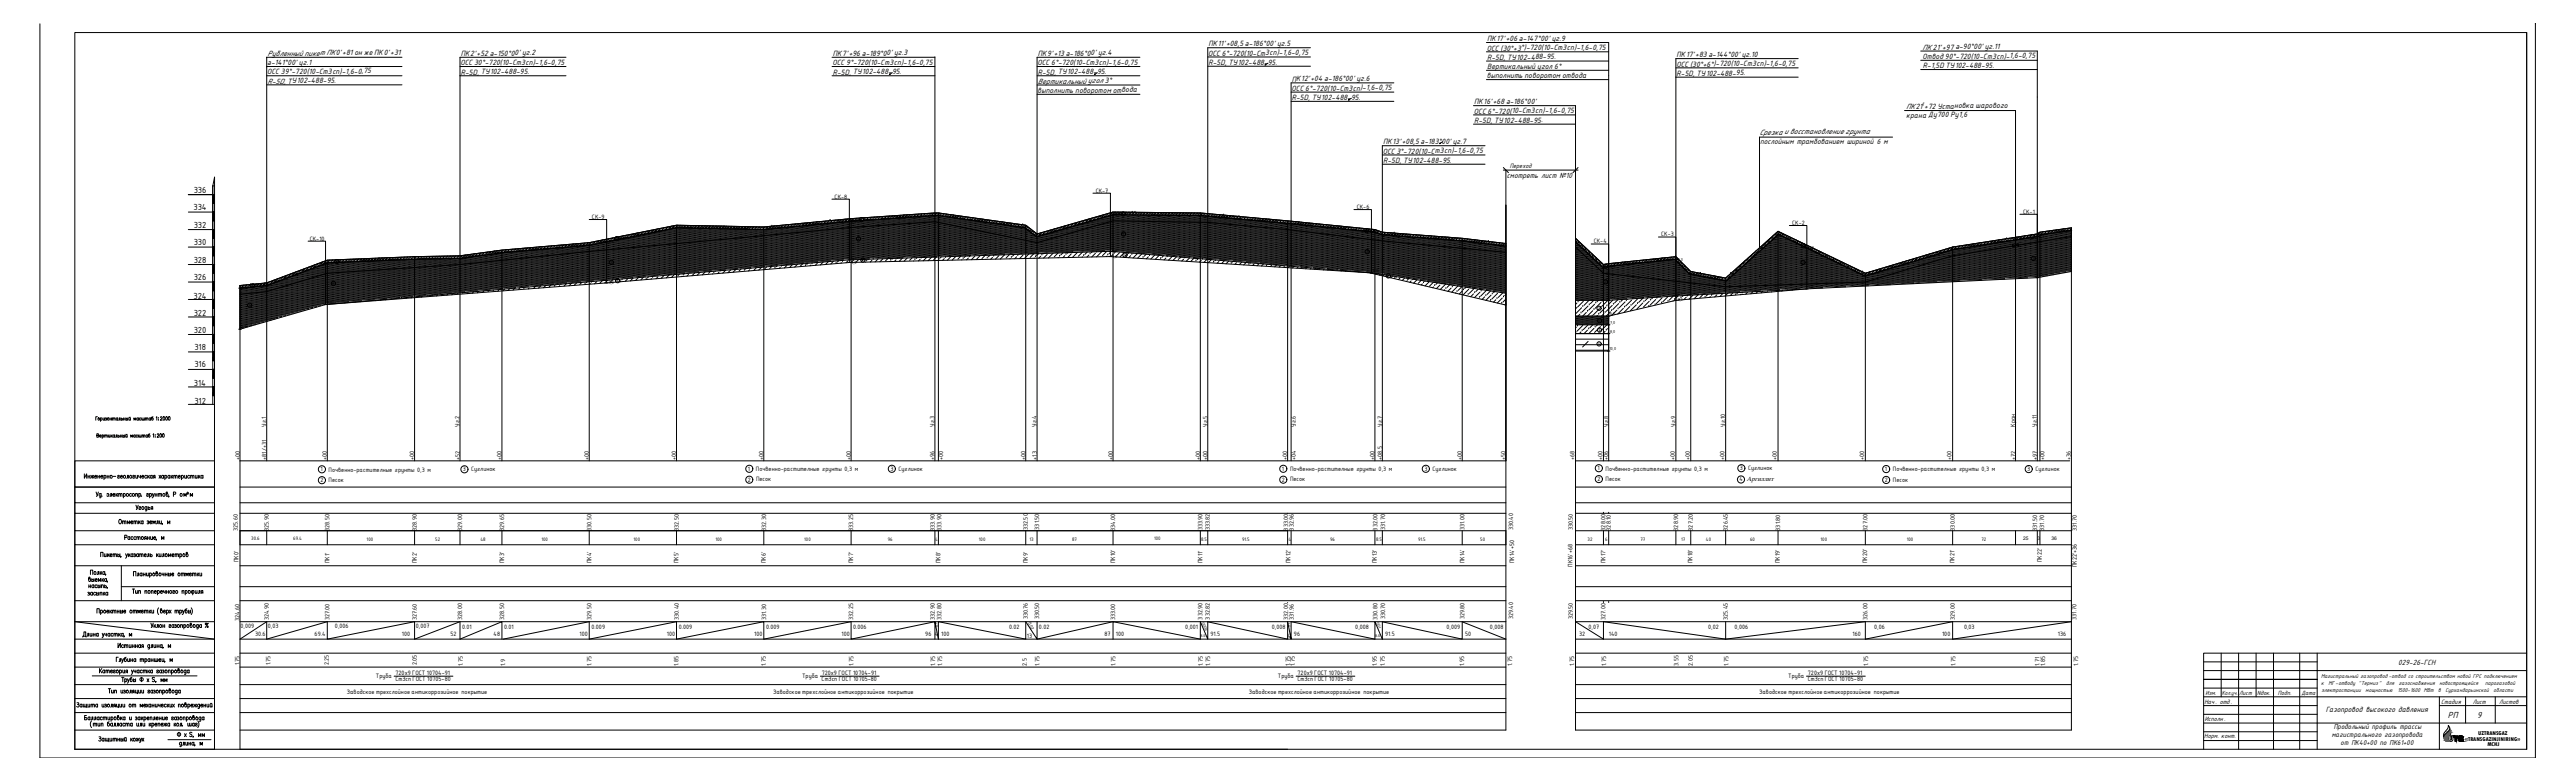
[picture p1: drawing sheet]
<svg xmlns="http://www.w3.org/2000/svg" width="1429mm" height="420mm" viewBox="0 0 1429 420" stroke-linecap="round" stroke-linejoin="round" font-family="sans-serif">
<defs><g id="words">
<g font-size="5.4">
<text x="1359" y="398">РП</text>
<text x="1375" y="398">9</text>
</g>
<g font-size="5.3">
<text x="108" y="107">336</text>
<text x="107" y="116">334</text>
<text x="108" y="126">332</text>
<text x="108" y="136">330</text>
<text x="108" y="146">328</text>
<text x="108" y="155">326</text>
<text x="107" y="166">324</text>
<text x="108" y="175">322</text>
<text x="108" y="184">320</text>
<text x="108" y="194">318</text>
<text x="108" y="204">316</text>
<text x="108" y="214">314</text>
<text x="108" y="224">312</text>
</g>
<text font-size="4.9" x="48" y="331">засыпка</text>
<g font-size="4.7">
<text x="977" y="80">послойным трамбованием шириной 6 м</text>
<text x="836" y="99">смотреть лист №10</text>
<text x="1331" y="368">029-26-ГСН</text>
<text x="1291" y="395">Газопровод высокого давления</text>
</g>
<g font-size="4.3">
<text x="1295" y="404">Продольный профиль трассы</text>
<text x="1294" y="409">магистрального газопровода</text>
<text x="1299" y="413">от ПК40+00 по ПК61+00</text>
</g>
<text font-size="4.2" x="976" y="75">Срезка и восстановление грунта</text>
<g font-size="4.1">
<text x="825" y="23">ПК17'</text>
<text x="836" y="23" transform="rotate(-1 836 23)">+06 a-147°00'</text>
<text x="861" y="23">уг</text>
<text x="866" y="22" transform="rotate(-1 866 22)">.9</text>
<text x="671" y="26" transform="rotate(-1 671 26)">ПК</text>
<text x="676" y="26">11'</text>
<text x="680" y="26" transform="rotate(-1 680 26)">+08,5 a-186°00'</text>
<text x="709" y="25">уг</text>
<text x="713" y="25" transform="rotate(-1 713 25)">.5</text>
<text x="825" y="28">ОСС(30°+3°)-720(10-Ст сп</text>
<text x="867" y="28" transform="rotate(-1 867 28)">3</text>
<text x="874" y="28" transform="rotate(-1 874 28)">)-1,6-0,75</text>
<text x="1067" y="28" transform="rotate(-1 1067 28)">ПК</text>
<text x="1073" y="28">21'</text>
<text x="1078" y="27" transform="rotate(-1 1078 27)">+97 a-90°00'</text>
<text x="1102" y="27">уг.11</text>
<text x="148" y="31">Рубленный пикет ПК</text>
<text x="170" y="36" transform="rotate(-1 170 36)">.1</text>
<text x="186" y="31" transform="rotate(-1 186 31)">0'+81</text>
<text x="197" y="31">он же ПК</text>
<text x="213" y="30" transform="rotate(-1 213 30)">0'+31</text>
<text x="256" y="31">ПК</text>
<text x="261" y="31" transform="rotate(-1 261 31)">2'+52 a-150°00'</text>
<text x="290" y="31">уг</text>
<text x="294" y="31" transform="rotate(-1 294 31)">.2</text>
<text x="296" y="36" transform="rotate(-1 296 36)">)-1,6-0,75</text>
<text x="462" y="31">ПК</text>
<text x="467" y="31" transform="rotate(-1 467 31)">7'+96 a-189°00'</text>
<text x="496" y="31">уг</text>
<text x="500" y="36" transform="rotate(-1 500 36)">)-1,6-0,75</text>
<text x="501" y="31" transform="rotate(-1 501 31)">.3</text>
<text x="576" y="31">ПК</text>
<text x="581" y="31" transform="rotate(-1 581 31)">9'+13 a-186°00'</text>
<text x="609" y="31">уг</text>
<text x="614" y="31" transform="rotate(-1 614 31)">.4</text>
<text x="614" y="36" transform="rotate(-1 614 36)">)-1,6-0,75</text>
<text x="671" y="31">ОСС</text>
<text x="678" y="31" transform="rotate(-1 678 31)">6°-720(10-</text>
<text x="687" y="36" transform="rotate(-1 687 36)">102-488-95.</text>
<text x="697" y="31">Ст сп)-1,6-0,75</text>
<text x="702" y="31" transform="rotate(-1 702 31)">3</text>
<text x="825" y="33">R-5D, ТУ</text>
<text x="842" y="33" transform="rotate(-1 842 33)">102-488-95.</text>
<text x="931" y="32" transform="rotate(-1 931 32)">ПК</text>
<text x="936" y="32">17'+83 a-144°00'уг.10</text>
<text x="1067" y="33" transform="rotate(-1 1067 33)">Отвод</text>
<text x="1079" y="33">90°-720(10-</text>
<text x="1101" y="33" transform="rotate(-1 1101 33)">Ст</text>
<text x="1106" y="33">3сп</text>
<text x="1112" y="32" transform="rotate(-1 1112 32)">)-1,6-0,75</text>
<text x="148" y="41">ОСС</text>
<text x="148" y="36" transform="rotate(-1 148 36)">a-141°00'</text>
<text x="156" y="41" transform="rotate(-1 156 41)">39°-720(10-</text>
<text x="166" y="36">уг</text>
<text x="177" y="41">Ст сп</text>
<text x="182" y="41" transform="rotate(-1 182 41)">3</text>
<text x="188" y="41" transform="rotate(-1 188 41)">)-1,6-0,75</text>
<text x="256" y="36">ОСС30°-720(10-</text>
<text x="256" y="41">R-5D, ТУ</text>
<text x="272" y="41" transform="rotate(-1 272 41)">102-488-95.</text>
<text x="284" y="36" transform="rotate(-1 284 36)">Ст</text>
<text x="289" y="36">3сп</text>
<text x="462" y="36">ОСС9°-720(10-Ст сп</text>
<text x="462" y="41">R-5D, ТУ</text>
<text x="479" y="41" transform="rotate(-1 479 41)">102-488-95.</text>
<text x="494" y="36" transform="rotate(-1 494 36)">3</text>
<text x="576" y="36">ОСС6°-720(10-Ст сп</text>
<text x="576" y="41">R-5D, ТУ</text>
<text x="592" y="41" transform="rotate(-1 592 41)">102-488-95.</text>
<text x="607" y="36" transform="rotate(-1 607 36)">3</text>
<text x="671" y="36">R-5D, ТУ</text>
<text x="825" y="38">Вертикальный угол 6°</text>
<text x="930" y="37">ОСС(30°+6°)-720(10-</text>
<text x="967" y="37" transform="rotate(-1 967 37)">Ст</text>
<text x="972" y="37">3сп</text>
<text x="979" y="37" transform="rotate(-1 979 37)">)-1,6-0,75</text>
<text x="1067" y="38" transform="rotate(-1 1067 38)">R-1,5D</text>
<text x="1080" y="38">ТУ</text>
<text x="1085" y="38" transform="rotate(-1 1085 38)">102-488-95.</text>
<text x="148" y="46">R-5D,</text>
<text x="159" y="46" transform="rotate(-1 159 46)">ТУ102-488-95.</text>
<text x="576" y="47">Вертикальный угол</text>
<text x="613" y="46" transform="rotate(-1 613 46)">3°</text>
<text x="717" y="45" transform="rotate(-1 717 45)">ПК</text>
<text x="722" y="45">12'</text>
<text x="727" y="45" transform="rotate(-1 727 45)">+04 a-186°00'</text>
<text x="753" y="45">уг</text>
<text x="757" y="45" transform="rotate(-1 757 45)">.6</text>
<text x="825" y="43">выполнить поворотом отвода</text>
<text x="931" y="42">R-5D,</text>
<text x="942" y="42" transform="rotate(-1 942 42)">ТУ102-488-95.</text>
<text x="576" y="52">выполнить поворотом отвода</text>
<text x="717" y="50">ОСС6°-720(10-Ст сп</text>
<text x="748" y="50" transform="rotate(-1 748 50)">3</text>
<text x="755" y="50" transform="rotate(-1 755 50)">)-1,6-0,75</text>
<text x="717" y="56">R-5D, ТУ</text>
<text x="733" y="55" transform="rotate(-1 733 55)">102-488-95.</text>
<text x="818" y="58" transform="rotate(-1 818 58)">ПК</text>
<text x="823" y="58">16'</text>
<text x="828" y="58" transform="rotate(-1 828 58)">+68 a-186°00'</text>
<text x="818" y="63">ОСС</text>
<text x="826" y="63" transform="rotate(-1 826 63)">6°-720(10-</text>
<text x="845" y="63">Ст сп)-1,6-0,75</text>
<text x="850" y="63" transform="rotate(-1 850 63)">3</text>
<text x="1058" y="60">ПК21</text>
<text x="1058" y="65">крана Ду</text>
<text x="1068" y="60" transform="rotate(-1 1068 60)">+72</text>
<text x="1075" y="65" transform="rotate(-1 1075 65)">700 Ру</text>
<text x="1075" y="60">Установка шарового</text>
<text x="1087" y="65">1,6</text>
<text x="818" y="68">R-5D,</text>
<text x="829" y="68" transform="rotate(-1 829 68)">ТУ102-488-95.</text>
<text x="768" y="80" transform="rotate(-1 768 80)">ПК</text>
<text x="773" y="80">13'</text>
<text x="778" y="80" transform="rotate(-1 778 80)">+08,5 a-183°00'</text>
<text x="806" y="80">уг</text>
<text x="811" y="80" transform="rotate(-1 811 80)">.7</text>
<text x="767" y="85">ОСС3°-720(10-Ст сп</text>
<text x="799" y="85" transform="rotate(-1 799 85)">3</text>
<text x="806" y="85" transform="rotate(-1 806 85)">)-1,6-0,75</text>
<text x="768" y="90">R-5D, ТУ</text>
<text x="784" y="90" transform="rotate(-1 784 90)">102-488-95.</text>
</g>
<g font-size="3.9">
<text x="838" y="93">Переход</text>
<text x="1355" y="390">Стадия</text>
<text x="1372" y="390">Лист</text>
<text x="1387" y="390">Листов</text>
<text x="1223" y="390">Нач. отд .</text>
<text x="1224" y="400">Исполн .</text>
<text x="1223" y="409">Норм. конт.</text>
</g>
<g font-size="3.8">
<text x="608" y="107">СК-7</text>
<text x="463" y="110">СК-8</text>
<text x="753" y="116">СК-6</text>
<text x="1123" y="118">СК-1</text>
<text x="329" y="121">СК-9</text>
<text x="995" y="125">СК-2</text>
<text x="922" y="131">СК-3</text>
<text x="172" y="133">СК-10</text>
<text x="885" y="135">СК-4</text>
<text x="148" y="236" transform="rotate(-90 148 236)">Уг.1</text>
<text x="255" y="236" transform="rotate(-90 255 236)">Уг.2</text>
<text x="519" y="236" transform="rotate(-90 519 236)">Уг.3</text>
<text x="575" y="236" transform="rotate(-90 575 236)">Уг.4</text>
<text x="670" y="236" transform="rotate(-90 670 236)">Уг.5</text>
<text x="719" y="236" transform="rotate(-90 719 236)">Уг.6</text>
<text x="767" y="236" transform="rotate(-90 767 236)">Уг.7</text>
<text x="893" y="237" transform="rotate(-90 893 237)">Уг.8</text>
<text x="930" y="236" transform="rotate(-90 930 236)">Уг.9</text>
<text x="957" y="236" transform="rotate(-90 957 236)">Уг.10</text>
<text x="1118" y="236" transform="rotate(-90 1118 236)">Кран</text>
<text x="1130" y="236" transform="rotate(-90 1130 236)">Уг.11</text>
<text x="133" y="255" transform="rotate(-90 133 255)">+00</text>
<text x="148" y="255" transform="rotate(-90 148 255)">+81/+31</text>
<text x="181" y="255" transform="rotate(-90 181 255)">+00</text>
<text x="230" y="255" transform="rotate(-90 230 255)">+00</text>
<text x="255" y="255" transform="rotate(-90 255 255)">+52</text>
<text x="278" y="255" transform="rotate(-90 278 255)">+00</text>
<text x="327" y="255" transform="rotate(-90 327 255)">+00</text>
<text x="375" y="255" transform="rotate(-90 375 255)">+00</text>
<text x="424" y="255" transform="rotate(-90 424 255)">+00</text>
<text x="472" y="255" transform="rotate(-90 472 255)">+00</text>
<text x="519" y="255" transform="rotate(-90 519 255)">+96</text>
<text x="523" y="255" transform="rotate(-90 523 255)">+00</text>
<text x="569" y="255" transform="rotate(-90 569 255)">+00</text>
<text x="575" y="255" transform="rotate(-90 575 255)">+13</text>
<text x="618" y="255" transform="rotate(-90 618 255)">+00</text>
<text x="666" y="255" transform="rotate(-90 666 255)">+00</text>
<text x="670" y="255" transform="rotate(-90 670 255)">+00</text>
<text x="714" y="255" transform="rotate(-90 714 255)">+00</text>
<text x="719" y="255" transform="rotate(-90 719 255)">+04</text>
<text x="763" y="255" transform="rotate(-90 763 255)">+00</text>
<text x="767" y="255" transform="rotate(-90 767 255)">+08.5</text>
<text x="811" y="255" transform="rotate(-90 811 255)">+00</text>
<text x="836" y="255" transform="rotate(-90 836 255)">+50</text>
<text x="874" y="255" transform="rotate(-90 874 255)">+68</text>
<text x="889" y="255" transform="rotate(-90 889 255)">+00</text>
<text x="893" y="255" transform="rotate(-90 893 255)">+06</text>
<text x="930" y="255" transform="rotate(-90 930 255)">+00</text>
<text x="938" y="255" transform="rotate(-90 938 255)">+00</text>
<text x="957" y="255" transform="rotate(-90 957 255)">+00</text>
<text x="986" y="255" transform="rotate(-90 986 255)">+00</text>
<text x="1035" y="255" transform="rotate(-90 1035 255)">+00</text>
<text x="1083" y="255" transform="rotate(-90 1083 255)">+00</text>
<text x="1119" y="255" transform="rotate(-90 1119 255)">+72</text>
<text x="1131" y="255" transform="rotate(-90 1131 255)">+97</text>
<text x="1135" y="255" transform="rotate(-90 1135 255)">+00</text>
<text x="1149" y="255" transform="rotate(-90 1149 255)">+36</text>
<text x="178" y="261">1</text>
<text x="182" y="261">Почвенно-растителные грунты 0,3 м</text>
<text x="257" y="261">3</text>
<text x="261" y="261">Суглинок</text>
<text x="415" y="261">1</text>
<text x="420" y="261">Почвенно-растителные грунты 0,3 м</text>
<text x="494" y="261">3</text>
<text x="499" y="261">Суглинок</text>
<text x="711" y="261">1</text>
<text x="716" y="261">Почвенно-растителные грунты 0,3 м</text>
<text x="790" y="261">3</text>
<text x="795" y="261">Суглинок</text>
<text x="887" y="261">1</text>
<text x="891" y="261">Почвенно-растителные грунты 0,3 м</text>
<text x="966" y="261">3</text>
<text x="970" y="261">Суглинок</text>
<text x="1046" y="261">1</text>
<text x="1051" y="261">Почвенно-растителные грунты 0,3 м</text>
<text x="1125" y="261">3</text>
<text x="1130" y="261">Суглинок</text>
<text x="178" y="267">2</text>
<text x="182" y="267">Песок</text>
<text x="415" y="267">2</text>
<text x="420" y="267">Песок</text>
<text x="711" y="267">2</text>
<text x="716" y="267">Песок</text>
<text x="887" y="267">2</text>
<text x="891" y="267">Песок</text>
<text x="965" y="267">4 Аргиллит</text>
<text x="1046" y="267">2</text>
<text x="1051" y="267">Песок</text>
<text x="570" y="294" transform="rotate(-90 570 294)">332.50</text>
<text x="577" y="294" transform="rotate(-90 577 294)">331.50</text>
<text x="667" y="294" transform="rotate(-90 667 294)">333.90</text>
<text x="671" y="294" transform="rotate(-90 671 294)">333.82</text>
<text x="769" y="294" transform="rotate(-90 769 294)">331.70</text>
<text x="813" y="294" transform="rotate(-90 813 294)">331.00</text>
<text x="840" y="294" transform="rotate(-90 840 294)">330.40</text>
<text x="873" y="294" transform="rotate(-90 873 294)">330.50</text>
<text x="132" y="294" transform="rotate(-90 132 294)">325.60</text>
<text x="149" y="294" transform="rotate(-90 149 294)">325.90</text>
<text x="183" y="294" transform="rotate(-90 183 294)">328.50</text>
<text x="231" y="294" transform="rotate(-90 231 294)">328.90</text>
<text x="257" y="294" transform="rotate(-90 257 294)">329.00</text>
<text x="280" y="294" transform="rotate(-90 280 294)">329.65</text>
<text x="328" y="294" transform="rotate(-90 328 294)">330.50</text>
<text x="377" y="294" transform="rotate(-90 377 294)">332.50</text>
<text x="425" y="294" transform="rotate(-90 425 294)">332.30</text>
<text x="474" y="294" transform="rotate(-90 474 294)">333.25</text>
<text x="519" y="294" transform="rotate(-90 519 294)">333.90</text>
<text x="523" y="294" transform="rotate(-90 523 294)">333.90</text>
<text x="619" y="294" transform="rotate(-90 619 294)">334.00</text>
<text x="715" y="294" transform="rotate(-90 715 294)">333.00</text>
<text x="718" y="294" transform="rotate(-90 718 294)">332.96</text>
<text x="765" y="294" transform="rotate(-90 765 294)">332.00</text>
<text x="891" y="294" transform="rotate(-90 891 294)">328.00</text>
<text x="894" y="294" transform="rotate(-90 894 294)">328.10</text>
<text x="931" y="294" transform="rotate(-90 931 294)">328.90</text>
<text x="940" y="294" transform="rotate(-90 940 294)">327.20</text>
<text x="959" y="294" transform="rotate(-90 959 294)">326.45</text>
<text x="988" y="294" transform="rotate(-90 988 294)">331.80</text>
<text x="1036" y="294" transform="rotate(-90 1036 294)">327.00</text>
<text x="1085" y="294" transform="rotate(-90 1085 294)">330.00</text>
<text x="1131" y="294" transform="rotate(-90 1131 294)">331.50</text>
<text x="1135" y="294" transform="rotate(-90 1135 294)">331.70</text>
<text x="1153" y="294" transform="rotate(-90 1153 294)">331.70</text>
<text x="133" y="344" transform="rotate(-90 133 344)">324.60</text>
<text x="149" y="344" transform="rotate(-90 149 344)">324.90</text>
<text x="183" y="344" transform="rotate(-90 183 344)">327.00</text>
<text x="231" y="344" transform="rotate(-90 231 344)">327.60</text>
<text x="257" y="344" transform="rotate(-90 257 344)">328.00</text>
<text x="280" y="344" transform="rotate(-90 280 344)">328.50</text>
<text x="328" y="344" transform="rotate(-90 328 344)">329.50</text>
<text x="377" y="344" transform="rotate(-90 377 344)">330.40</text>
<text x="425" y="344" transform="rotate(-90 425 344)">331.30</text>
<text x="474" y="344" transform="rotate(-90 474 344)">332.25</text>
<text x="519" y="344" transform="rotate(-90 519 344)">332.90</text>
<text x="523" y="344" transform="rotate(-90 523 344)">332.80</text>
<text x="570" y="343" transform="rotate(-90 570 343)">330.76</text>
<text x="577" y="343" transform="rotate(-90 577 343)">330.50</text>
<text x="619" y="344" transform="rotate(-90 619 344)">333.00</text>
<text x="667" y="343" transform="rotate(-90 667 343)">332.90</text>
<text x="671" y="343" transform="rotate(-90 671 343)">332.82</text>
<text x="715" y="344" transform="rotate(-90 715 344)">332.00</text>
<text x="718" y="344" transform="rotate(-90 718 344)">331.96</text>
<text x="765" y="344" transform="rotate(-90 765 344)">330.80</text>
<text x="769" y="343" transform="rotate(-90 769 343)">330.70</text>
<text x="813" y="343" transform="rotate(-90 813 343)">329.80</text>
<text x="840" y="343" transform="rotate(-90 840 343)">329.40</text>
<text x="873" y="343" transform="rotate(-90 873 343)">329.50</text>
<text x="891" y="344" transform="rotate(-90 891 344)">327.00</text>
<text x="959" y="344" transform="rotate(-90 959 344)">325.45</text>
<text x="1036" y="344" transform="rotate(-90 1036 344)">326.00</text>
<text x="1085" y="344" transform="rotate(-90 1085 344)">329.00</text>
<text x="1152" y="344" transform="rotate(-90 1152 344)">331.70</text>
<text x="133" y="348">0,009</text>
<text x="142" y="353">30.6</text>
<text x="149" y="348">0,03</text>
<text x="175" y="353">69.4</text>
<text x="186" y="348">0,006</text>
<text x="223" y="353">100</text>
<text x="231" y="348">0,007</text>
<text x="250" y="353">52</text>
<text x="256" y="349">0.01</text>
<text x="274" y="353">48</text>
<text x="280" y="349">0.01</text>
<text x="322" y="353">100</text>
<text x="328" y="349">0.009</text>
<text x="370" y="353">100</text>
<text x="377" y="349">0.009</text>
<text x="419" y="353">100</text>
<text x="425" y="349">0.009</text>
<text x="467" y="353">100</text>
<text x="473" y="349">0.006</text>
<text x="514" y="353">96</text>
<text x="519" y="353">4</text>
<text x="522" y="353">100</text>
<text x="560" y="349">0.02</text>
<text x="570" y="353">13</text>
<text x="577" y="349">0.02</text>
<text x="613" y="353">87</text>
<text x="619" y="353">100</text>
<text x="658" y="348">0,001</text>
<text x="672" y="353">91.5</text>
<text x="706" y="349">0,008</text>
<text x="715" y="354">4</text>
<text x="718" y="353">96</text>
<text x="752" y="348">0,008</text>
<text x="769" y="353">91.5</text>
<text x="803" y="349">0,009</text>
<text x="813" y="353">50</text>
<text x="827" y="349">0,008</text>
<text x="876" y="353">32</text>
<text x="882" y="349">0,07</text>
<text x="893" y="353">140</text>
<text x="948" y="349">0,02</text>
<text x="963" y="349">0,006</text>
<text x="1028" y="353">160</text>
<text x="1040" y="349">0,06</text>
<text x="1078" y="353">100</text>
<text x="1090" y="349">0,03</text>
<text x="1142" y="353">136</text>
<text x="133" y="369" transform="rotate(-90 133 369)">1.75</text>
<text x="150" y="369" transform="rotate(-90 150 369)">1.75</text>
<text x="183" y="369" transform="rotate(-90 183 369)">2.25</text>
<text x="231" y="369" transform="rotate(-90 231 369)">2.05</text>
<text x="257" y="369" transform="rotate(-90 257 369)">1.75</text>
<text x="280" y="369" transform="rotate(-90 280 369)">1.9</text>
<text x="328" y="369" transform="rotate(-90 328 369)">1.75</text>
<text x="377" y="369" transform="rotate(-90 377 369)">1.85</text>
<text x="425" y="369" transform="rotate(-90 425 369)">1.75</text>
<text x="474" y="369" transform="rotate(-90 474 369)">1.75</text>
<text x="519" y="369" transform="rotate(-90 519 369)">1.75</text>
<text x="523" y="369" transform="rotate(-90 523 369)">1.75</text>
<text x="570" y="369" transform="rotate(-90 570 369)">2.5</text>
<text x="577" y="369" transform="rotate(-90 577 369)">1.75</text>
<text x="619" y="369" transform="rotate(-90 619 369)">1.75</text>
<text x="668" y="369" transform="rotate(-90 668 369)">1.75</text>
<text x="672" y="369" transform="rotate(-90 672 369)">1.75</text>
<text x="716" y="369" transform="rotate(-90 716 369)">1.75</text>
<text x="719" y="369" transform="rotate(-90 719 369)">1.75</text>
<text x="764" y="369" transform="rotate(-90 764 369)">1.95</text>
<text x="769" y="369" transform="rotate(-90 769 369)">1.75</text>
<text x="813" y="369" transform="rotate(-90 813 369)">1.95</text>
<text x="839" y="369" transform="rotate(-90 839 369)">1.75</text>
<text x="874" y="369" transform="rotate(-90 874 369)">1.75</text>
<text x="891" y="369" transform="rotate(-90 891 369)">1.75</text>
<text x="932" y="369" transform="rotate(-90 932 369)">3.55</text>
<text x="940" y="369" transform="rotate(-90 940 369)">2.05</text>
<text x="959" y="369" transform="rotate(-90 959 369)">1.75</text>
<text x="1037" y="369" transform="rotate(-90 1037 369)">1.75</text>
<text x="1085" y="369" transform="rotate(-90 1085 369)">1.75</text>
<text x="1132" y="369" transform="rotate(-90 1132 369)">1.71</text>
<text x="1135" y="369" transform="rotate(-90 1135 369)">1.85</text>
<text x="1153" y="369" transform="rotate(-90 1153 369)">1.75</text>
</g>
<g font-size="3.7">
<text x="1224" y="385">Изм.</text>
<text x="1233" y="385">Кол.уч.</text>
<text x="1243" y="385">Лист</text>
<text x="1253" y="385">Nдок.</text>
<text x="1264" y="385">Подп.</text>
<text x="1277" y="385">Дата</text>
</g>
<g font-size="3.4">
<text x="132" y="312" transform="rotate(-90 132 312)">ПК0'</text>
<text x="1133" y="312" transform="rotate(-90 1133 312)">ПК22'</text>
<text x="183" y="312" transform="rotate(-90 183 312)">ПК1'</text>
<text x="231" y="312" transform="rotate(-90 231 312)">ПК2'</text>
<text x="280" y="312" transform="rotate(-90 280 312)">ПК3'</text>
<text x="328" y="312" transform="rotate(-90 328 312)">ПК4'</text>
<text x="377" y="312" transform="rotate(-90 377 312)">ПК5'</text>
<text x="425" y="312" transform="rotate(-90 425 312)">ПК6'</text>
<text x="474" y="312" transform="rotate(-90 474 312)">ПК7'</text>
<text x="522" y="312" transform="rotate(-90 522 312)">ПК8'</text>
<text x="570" y="312" transform="rotate(-90 570 312)">ПК9'</text>
<text x="619" y="312" transform="rotate(-90 619 312)">ПК10'</text>
<text x="667" y="312" transform="rotate(-90 667 312)">ПК11'</text>
<text x="716" y="312" transform="rotate(-90 716 312)">ПК12'</text>
<text x="764" y="312" transform="rotate(-90 764 312)">ПК13'</text>
<text x="813" y="312" transform="rotate(-90 813 312)">ПК14'</text>
<text x="840" y="312" transform="rotate(-90 840 312)">ПК14'+50</text>
<text x="873" y="314" transform="rotate(-90 873 314)">ПК16'+68</text>
<text x="891" y="312" transform="rotate(-90 891 312)">ПК17'</text>
<text x="939" y="312" transform="rotate(-90 939 312)">ПК18'</text>
<text x="988" y="312" transform="rotate(-90 988 312)">ПК19'</text>
<text x="1036" y="312" transform="rotate(-90 1036 312)">ПК20'</text>
<text x="1085" y="312" transform="rotate(-90 1085 312)">ПК21'</text>
<text x="1153" y="314" transform="rotate(-90 1153 314)">ПК22'+36</text>
<text x="209" y="376">Труба</text>
<text x="219" y="378">Ст3сп ГОСТ 10705-80</text>
<text x="220" y="374">720х9 ГОСТ 10704-91</text>
<text x="445" y="376">Труба</text>
<text x="456" y="378">Ст3сп ГОСТ 10705-80</text>
<text x="456" y="374">720х9 ГОСТ 10704-91</text>
<text x="709" y="376">Труба</text>
<text x="720" y="378">Ст3сп ГОСТ 10705-80</text>
<text x="720" y="374">720х9 ГОСТ 10704-91</text>
<text x="992" y="376">Труба</text>
<text x="1003" y="378">Ст3сп ГОСТ 10705-80</text>
<text x="1003" y="374">720х9 ГОСТ 10704-91</text>
<text x="1288" y="376">Магистральный газопровод -отвод со строительством новой ГРС подключением</text>
<text x="1288" y="379">к</text>
<text x="1288" y="383">электростанции</text>
<text x="1292" y="379">МГ-отводу &quot;Термиз&quot;</text>
<text x="1313" y="383">мощностью</text>
<text x="1324" y="379">для</text>
<text x="1331" y="383">1500-1600 МВт</text>
<text x="1331" y="379">газоснабжения</text>
<text x="1353" y="383">в</text>
<text x="1354" y="379">новостроящейся</text>
<text x="1357" y="383">Сурхандарьинской</text>
<text x="1379" y="379">парогазовой</text>
<text x="1384" y="383">области</text>
<text x="193" y="385">Заводское трехслойное антикоррозийное покрытие</text>
<text x="429" y="385">Заводское трехслойное антикоррозийное покрытие</text>
<text x="693" y="385">Заводское трехслойное антикоррозийное покрытие</text>
<text x="976" y="385">Заводское трехслойное антикоррозийное покрытие</text>
</g>
<g font-size="3.2">
<text x="1375" y="408">UZTRANSGAZ</text>
<text x="1368" y="411">«TRANSGAZINJINIRING»</text>
<text x="1380" y="414">MCHJ</text>
</g>
<g font-size="3">
<text x="139" y="300">30.6</text>
<text x="163" y="300">69.4</text>
<text x="203" y="300">100</text>
<text x="242" y="300">52</text>
<text x="267" y="300">48</text>
<text x="300" y="300">100</text>
<text x="352" y="300">100</text>
<text x="397" y="300">100</text>
<text x="446" y="300">100</text>
<text x="493" y="300">96</text>
<text x="519" y="300">4</text>
<text x="543" y="300">100</text>
<text x="571" y="300">13</text>
<text x="595" y="300">87</text>
<text x="640" y="299">100</text>
<text x="667" y="300">8.5</text>
<text x="689" y="300">91.5</text>
<text x="715" y="300">4</text>
<text x="738" y="300">96</text>
<text x="764" y="300">8.5</text>
<text x="787" y="300">91.5</text>
<text x="822" y="300">50</text>
<text x="881" y="300">32</text>
<text x="891" y="300">6</text>
<text x="910" y="300">77</text>
<text x="933" y="300">17</text>
<text x="947" y="300">40</text>
<text x="971" y="300">60</text>
<text x="1010" y="300">100</text>
<text x="1058" y="300">100</text>
<text x="1100" y="300">72</text>
<text x="570" y="345" transform="rotate(66 570 345)">0,02</text>
</g>
<text font-size="2.8" x="1067" y="59">1</text>
<g font-size="2.7">
<text x="1123" y="300">25</text>
<text x="1131" y="300">3</text>
<text x="1139" y="300">36</text>
</g>
<g font-size="2.6">
<text x="623" y="119">1</text>
<text x="472" y="123">0,3</text>
<text x="478" y="122">1</text>
<text x="617" y="120">0,3</text>
<text x="758" y="129">1</text>
<text x="762" y="129">0,3</text>
<text x="1127" y="132">1</text>
<text x="1132" y="132">0,3</text>
<text x="338" y="135">0,3</text>
<text x="342" y="133">1</text>
<text x="476" y="133">2</text>
<text x="1000" y="137">1</text>
<text x="617" y="139">4,4</text>
<text x="617" y="143">5,0</text>
<text x="624" y="142">3</text>
<text x="1004" y="138">0,3</text>
<text x="182" y="147">0,3</text>
<text x="186" y="146">1</text>
<text x="339" y="146">2</text>
<text x="472" y="144">4,7</text>
<text x="473" y="146">5,0</text>
<text x="478" y="145">3</text>
<text x="891" y="148">1</text>
<text x="894" y="148">0,3</text>
<text x="931" y="144">0,3</text>
<text x="1000" y="146">2</text>
<text x="1128" y="144">2</text>
<text x="338" y="156">4,7</text>
<text x="762" y="151">5,0</text>
<text x="770" y="154">3</text>
<text x="1132" y="153">5,0</text>
<text x="134" y="160">0,3</text>
<text x="140" y="159">1</text>
<text x="338" y="157">5,0</text>
<text x="342" y="156">3</text>
<text x="891" y="157">2</text>
<text x="1004" y="160">5,0</text>
<text x="894" y="166">4,2</text>
<text x="931" y="164">4,5</text>
<text x="931" y="167">5,0</text>
<text x="138" y="170">2</text>
<text x="182" y="168">5,0</text>
<text x="887" y="172">3</text>
<text x="887" y="179">2</text>
<text x="894" y="175">6,0</text>
<text x="894" y="180">7,0</text>
<text x="134" y="182">5,0</text>
<text x="887" y="184">3</text>
<text x="894" y="184">8,0</text>
<text x="887" y="191">4</text>
<text x="893" y="194">10,0</text>
</g>
<g font-size="2">
<text x="667" y="345" transform="rotate(68 667 345)">0.009</text>
<text x="764" y="345" transform="rotate(68 764 345)">0.01</text>
<text x="666" y="353">8.5</text>
<text x="763" y="353">8.5</text>
</g>
<g font-size="1.4">
<text x="519" y="345" transform="rotate(75 519 345)">0.02</text>
<text x="715" y="345" transform="rotate(80 715 345)">0.01</text>
</g>
</g></defs>
<g fill="none" stroke="#000" stroke-width=".55">
<path d="M874 59v346h276M893 42v213M930 43v212M834 94h42M834 93l3 3M836 94v161h-703v160h582M876 93l-3 3M105 108h14M105 118h14h-1M118 108h1zM118 113h1M118 103l1-5v157"/>
<path d="M119 103h-1v121M105 137h14h-1M105 127h14M118 132h1M118 122h1M119 122h.1M987 128v127M1084 137v118M105 147h14M105 156h14M118 142h1M118 156h1z"/>
<path d="M890 147v108M938 150v105M958 154v101M1035 151v104M105 176h14M105 166h14h-1M118 171h1M118 161h1M119 170v1M105 195h14h-1M105 185h14h-1M118 200h1"/>
<path d="M118 190h1M118 181h1M119 200h.1M105 205h14h-1M118 214h1zM118 210h1M118 219h1M118 214h1M54 231h-1v2M56 232h1l-1 1M56 232v2M57 232v1h1"/>
<path d="M58 232v1M58 232h1M59 232v1h-1M61 232v1M61 232h1M62 232v1M62 232h1v1M63 232h1v1M65 232h-1l1 1M65 232v1M66 233v-1h1v1M67 232h1l-1 1"/>
<path d="M67 232v1M69 232h.1M69 232v1M70 232h1l-1 1M70 232v1M71 232v1M72 232v1M72 231h.1M74 233v-1l1 1v-1v1M77 232h-1v1h1M77 232v1M78 232h-1l1 1"/>
<path d="M79 232v1M79 232v1h1M80 232v1M81 232v1M81 232h1v1M84 232h-1v1h1M84 232v1M85 231h-1v2h1v-1h-1M87 231v2M88 232h.1M88 233h.1M89 231h1l-1 2h1"/>
<path d="M42 255h77v15h-77zM54 241l1 1h-1v-2l1 1h-1M55 242h1v-1l-1 1h1M57 241l1 1h-1M57 241v2M58 241h1v1M58 241v1M59 241h1v1M60 241v1h1M61 241v1M62 241v1M62 242h.1"/>
<path d="M64 241h-1v1h1M64 241v1M64 242v-1h1v1M65 242h1h-1M65 241v1M67 241v1M67 242h1M68 241v1M68 242h1h-1M69 241v1M70 241v1h1M70 241h1"/>
<path d="M71 241v1M73 242v-1v1l1-1v1M75 241h-1v1h1M75 241v1M76 241v1M77 241v1h1M78 241v1M79 241h1v1M79 241v1M80 241v1M82 241h-1v1h1M82 241v1"/>
<path d="M83 240l-1 1 1 1v-1h-1M85 241v-1v2M86 241h.1M86 242h.1M87 241l1-1v1l-1 1h1M874 255h275M42 270h77v9h-77zM42 279v6h77v-6M47 263v2l1-2v2M49 264h1M49 263v2M50 263v2"/>
<path d="M50 263l1 2 1-2M51 264l-1 1M51 263v2M52 264v1M53 264h1a.7 .7 0 0 0-1 0 .7 .7 0 0 0 0 1 .7 .7 0 0 0 1 0M53 273l1 2M54 263v2M54 264h1M55 273l-1 2M55 263v2M56 264h1a.7 .7 0 0 0-1 0 .7 .7 0 0 0 0 1 .7 .7 0 0 0 1 0M56 274a.7 .7 0 0 0-1 0 .7 .7 0 0 0 1 1"/>
<path d="M56 274v2h-1M57 275h.1M58 264a.6 .6 0 0 1 1 0 .6 .6 0 0 1 0 1 .6 .6 0 0 1-1 0M58 263v3M59 274h1a.7 .7 0 0 1-1 1M59 264h1M59 263v2M60 274h.1M60 263v2M61 275v-1h1v1M63 264h1M63 274h1a.7 .7 0 0 0-1 0 .7 .7 0 0 0 1 1"/>
<path d="M64 274v1M65 274v1M65 264h1l-1 1h1M65 274l-1 1M66 274h1v1M66 274v1M67 274h1v1M67 264h1a.7 .7 0 0 0-1 0 .7 .7 0 0 0 0 1 .7 .7 0 0 0 1 0M68 274h1a.7 .7 0 0 1 1 0 1.1 1.1 0 0 1-2 1M68 274v2M70 265l1-2v2M73 274a.7 .7 0 0 0-1 0 .7 .7 0 0 0 1 1"/>
<path d="M74 264h1l-1 1h1M75 274h1v1M75 274v1M75 263v2h1M76 263v2M77 263v1h1M77 274a.7 .7 0 0 1 1 0 .7 .7 0 0 1-1 1M77 274v2M78 263v2M79 275h.1M79 264h1a.7 .7 0 0 0-1 0 .7 .7 0 0 0 0 1 .7 .7 0 0 0 1 0M81 274h1l-1 1h1"/>
<path d="M81 264a.7 .7 0 0 0-1 0 .7 .7 0 0 0 0 1 .7 .7 0 0 0 1 0M82 263v2M82 264l1 1M83 263l-1 2M83 274a.7 .7 0 0 1 1 0 .7 .7 0 0 1-1 1M83 274v2M84 264a.6 .6 0 0 0 0 1M84 263v2M85 274v1l1-1M85 275l-1 1M85 265h.1M86 265l-1-1 1-1v2"/>
<path d="M86 274h1M86 274v1M87 274v1M88 274h1v1M88 274v1M88 263l1 2M89 274h1v1M89 263l-1 2M91 264a.6 .6 0 0 0-1 0 .6 .6 0 0 0 0 1 .6 .6 0 0 0 1 0M91 263v2M91 264a.6 .6 0 0 1 1 0 .6 .6 0 0 1 0 1 .6 .6 0 0 1-1 0M91 263v3"/>
<path d="M93 274a.7 .7 0 0 1-1 1v-2h1l-1 1M94 275v1M94 264a.7 .7 0 0 0-1 0 .7 .7 0 0 0 0 1 .7 .7 0 0 0 1 0M94 263v2M95 263v2M95 264l1 1M96 263l-1 2M96 274h1v-1h-1v2M96 264h1v1M96 263v2M97 264h1v1M99 264h1a.7 .7 0 0 0-1 0 .7 .7 0 0 0 0 1 .7 .7 0 0 0 1 0"/>
<path d="M101 264a.7 .7 0 0 1 1 0 .7 .7 0 0 1 0 1 .7 .7 0 0 1-1 0M101 263v3M102 275v-1l1 1v-1v1M102 263l1 2M103 263v2M104 273l1 1M104 273v1M105 273l-1 1M105 264a.7 .7 0 0 0-1 0 .7 .7 0 0 0 0 1 .7 .7 0 0 0 1 0M106 275v-1v1l1-1v1M106 264h1v1M106 263v2"/>
<path d="M107 264h1v1M108 263v2h1M109 263v2M110 263v2M111 264v1M111 263l-1 2M113 264a.7 .7 0 0 0-1 0 .7 .7 0 0 0 0 1 .7 .7 0 0 0 1 0M113 263v2M133 270h703M133 279h703M874 270h276M874 279h276"/>
<path d="M42 285v9h77v-9M42 294v8h77v-8M66 288a1.1 1.1 0 0 1 1 1 1.1 1.1 0 0 1-1 1zM68 289h1v1M68 289v1M69 289h1v1M69 298h1v-1h-1v2M71 290v-1v1l1-1v1M72 298a.6 .6 0 0 0-1 0 .6 .6 0 0 0 0 1 .6 .6 0 0 0 1 0M72 297v2M73 289h1h-1a.7 .7 0 0 0 0 1 .7 .7 0 0 0 1 0M74 298a.6 .6 0 0 0-1 0 .6 .6 0 0 0 0 1 .6 .6 0 0 0 1 0"/>
<path d="M74 289h1v1M74 289v1M75 289h1v1M75 298a.7 .7 0 0 0-1 0 .7 .7 0 0 0 0 1 .7 .7 0 0 0 1 0M75 280l1 2M76 298h1v1M76 297v2M77 280l-1 2M77 298h1v1M77 289v1M77 281h1l-1 1h1M77 289l1 1"/>
<path d="M78 289l-1 1M79 289h-1l1 1M79 289v1M81 298l-1 1M81 298h-1l1-1v2M82 281h-1a.7 .7 0 0 0-1 1 1 1 0 0 0 2 0M82 281l-1 2M82 289h.1M82 298h1M82 297v2M82 281l1 1h-1M82 289v1"/>
<path d="M82 281v1M83 297v2M83 289h1a.7 .7 0 0 0-1 1 .7 .7 0 0 0 1 0M84 297v2h1M84 282h.1M85 297v2M85 282h-1v-1h1v1M85 290v-1v1l1-1v1M85 298h1a.7 .7 0 0 0-1 0 .7 .7 0 0 0 0 1 .7 .7 0 0 0 1 0M87 290v-1h1v1M87 299v1M89 289v1h1"/>
<path d="M90 289v1M90 299v-2v2l1-2v2M90 290v1M93 290v-1l1 1v-1v1M133 285h703M715 294h-582h703M874 285h276M874 294h276M42 314h77M42 302v113h77v-61h-77M50 318v-2h1v2M54 318v-1h1v1"/>
<path d="M56 317v1M56 309v-3h1v3M56 318h1M57 317l-1 1M58 307v1h1M58 317h-1v1h1M58 317v1M59 318v1M59 307v2M60 307v2M60 308l1 1M61 307l-1 1"/>
<path d="M61 308h1v-1a.7 .7 0 0 0-1 1 .7 .7 0 0 0 1 0M63 307h1v2M63 307v2M64 307h1v2M65 308h1v1l-1-1M65 307v2M67 307v2M67 308v1M67 314v19M70 307v2l1-2M70 309h.1M71 307v2"/>
<path d="M72 308v1M72 307l-1 1M74 307a.7 .7 0 0 0-1 1 .7 .7 0 0 0 1 0M74 307v2M74 319v-2h1v2M74 307h1v1M75 308h-1M76 319v-1h1v1M77 307a.7 .7 0 0 0-1 1 .7 .7 0 0 0 1 0M77 307v2M78 307v2M78 307h1v2"/>
<path d="M79 318a.6 .6 0 0 0-1 0 .6 .6 0 0 0 0 1 .6 .6 0 0 0 1 0M79 318v1M80 318h1M80 318v1M80 308h1v-1a.7 .7 0 0 0-1 1 .7 .7 0 0 0 1 0M81 318v1M81 318v1h1M82 309v-2h1v2M82 318v1M83 318a.7 .7 0 0 1 1 0 .7 .7 0 0 1 0 1 .7 .7 0 0 1-1 0M83 318v2M83 308h1v1l-1-1"/>
<path d="M83 307v2M87 307v2M87 318a.7 .7 0 0 1 1 0 .7 .7 0 0 1-1 1v-2v1M87 308l1 1M88 307l-1 1M88 307v1h1M89 307v2M90 318v1l1-1M90 309v-2h1v2M91 318v1M92 318h1M92 318v1"/>
<path d="M93 318v1M93 318l1 1h-1M94 309v-2v1l1-1v2M95 318v1M95 318h1a.7 .7 0 0 0-1 0 .7 .7 0 0 0 1 1M95 308h2l-1-1a.7 .7 0 0 0-1 1 1 1 0 0 0 2 0M97 307h1v2M97 307v2M98 307h1v2M100 307a.7 .7 0 0 1 1 1 .7 .7 0 0 1-1 0M100 307v2M101 318l1 1"/>
<path d="M101 318v1M102 318v1M103 319v-1l1 1v-1v1M104 307a.7 .7 0 0 1 0 1 .7 .7 0 0 1-1 0v-2h1l-1 1M105 318h1a.7 .7 0 0 0-1 0 .7 .7 0 0 0 0 1 .7 .7 0 0 0 1 0M107 318h1v1M107 318v1M108 318h1v1M109 318v1M110 318v1M110 318l-1 1M111 318v1h1"/>
<path d="M112 318v1M119 302v43M133 314h703M133 302h703M874 314h276M874 302h276M42 333h77M49 325h1M49 324v2M50 321a.7 .7 0 0 1 0 1 .7 .7 0 0 1-1 0v-2h1l-1 1M50 324v2M51 321l1 1h-1"/>
<path d="M51 321v1M52 325v-1a.7 .7 0 0 0-1 1 .7 .7 0 0 0 1 0M52 324v2M52 321v1M53 321h1a.7 .7 0 0 0-1 1 .7 .7 0 0 0 1 0M54 340v-3h1v3M54 325v-1a.7 .7 0 0 0-1 1 .7 .7 0 0 0 1 0M54 325h1v1h-1M54 324v2M55 322v-1v1l1-1v1M56 324v2M56 339v-1a.7 .7 0 0 1 1 1 .7 .7 0 0 1-1 0"/>
<path d="M56 338v3M56 325l1-1v2M57 321v1M57 321l1 1M58 321l-1 1M58 325h1v1h-1M58 324v2M59 321a.7 .7 0 0 0-1 1 .7 .7 0 0 0 1 0M59 321v1M59 339h1v-1a.7 .7 0 0 0-1 1 .7 .7 0 0 0 1 0M60 326h-1M60 322l-1 1"/>
<path d="M61 338v2M61 339l1 1M62 338l-1 1M62 339l1-1v2M62 338v2M63 339l1-1v2M65 339h1M65 338v2M66 338v2M67 339h1l-1 1M67 338v2M67 325h52"/>
<path d="M68 338v2M69 339h1v-1a.7 .7 0 0 0-1 1 .7 .7 0 0 0 1 0M73 327h2M74 339l1-1v2M74 338v2M74 327v2M75 339l1-1v2M75 327v2l1-1M76 327v2M76 340v-2l1 1 1-1v2M77 328l1-1v2M77 327v2"/>
<path d="M78 339h2l-1-1a.7 .7 0 0 0-1 1 1 1 0 0 0 2 0M80 339l1-1v2M80 338v2M80 328l1-1v2M80 327v2M81 339l1-1v2M83 338v2M83 339l1 1M84 338l-1 1M84 328l1-1v2M84 327v2M84 338v2l1-1"/>
<path d="M85 338v2M86 328h1v-1a.7 .7 0 0 0-1 1 .7 .7 0 0 0 1 1M87 328l1-1a.7 .7 0 0 1 1 1 1.1 1.1 0 0 1-2 1M87 327v3M88 337l-1 2 1 2M89 328h1v-1a.7 .7 0 0 0-1 1 .7 .7 0 0 0 1 1M89 338a.7 .7 0 0 1 1 1 .7 .7 0 0 1-1 1v-2l1-1-1 2M91 327v1h1M91 339h1v-1a.7 .7 0 0 0-1 1 .7 .7 0 0 0 1 0M92 327v2M92 339l1-1a.7 .7 0 0 1 1 1 1 1 0 0 1-2 0M92 328h1"/>
<path d="M92 338v3M93 327v2M94 338l1 2M95 338l-1 2M96 328l1-1-1 2h1M97 339l1-1v2M97 338v2M98 339l1-1v2M100 339v-1a.7 .7 0 0 1 1 1 .7 .7 0 0 1-1 0M100 338v3M101 328l1-1v2M101 327v2"/>
<path d="M101 338l1 2v-2M102 340l-1 1M103 328v-1a.7 .7 0 0 1 1 1 .7 .7 0 0 1-1 1M103 327v3M104 337l-1 1v1v1l1-1h-1M105 339h1l-1 1M105 338v2M106 338v2M106 337l1 2-1 2M107 327v3M108 327v2l1-1M109 327v2"/>
<path d="M110 329v-2h1v2M112 328v1M113 328h-1v-1h1v2M133 325h703M133 333h703M874 333h276M874 325h276M42 345h77v9zM46 353h2M46 353l1-3h1v3M48 353l1-2v2M50 351v2l1-1"/>
<path d="M51 351v2M52 352h1M52 351v2M53 351v2M55 351h-1l-1 1 1 1 1-1M55 351v2M57 351v2l1-2M57 353h.1M58 351v1h1M59 351v2M61 351a.7 .7 0 0 0-1 1 .7 .7 0 0 0 1 0M61 351v2"/>
<path d="M63 351a.7 .7 0 0 0-1 1 .7 .7 0 0 0 1 0M63 352l1-1v2M63 351v2M64 352l1-1v2M66 357v2l1-2v2M66 351v2M66 352l1 1M67 351l-1 1M68 351a.7 .7 0 0 0-1 1 .7 .7 0 0 0 1 0M68 351v2M69 358l-1-1a.7 .7 0 0 0-1 1 1.1 1.1 0 0 0 2 1M69 353h.1"/>
<path d="M69 358l1-1v2M69 357v2M70 358l1-1v2M72 357v2l1-1M72 353v-2v1l1-1v2M73 357v2M73 358h1M74 357v2M75 358h1M75 357v2M76 357v2M78 358v-1a.7 .7 0 0 0-1 1 .7 .7 0 0 0 1 1"/>
<path d="M78 357v2M79 358v1M80 358h-1v-1h1v2M83 358v-1a.7 .7 0 0 0-1 1 .7 .7 0 0 0 1 1M83 357v3h-1M84 359v-2h1v2M84 345v2M85 345l-1 3M85 357l1 2v-1M85 346v2M86 347l1 1M86 346l-1 1"/>
<path d="M86 357v2M87 348v-2h1v2M87 357v2M87 358h1M88 357v2M90 358v-1a.7 .7 0 0 0-1 1 .7 .7 0 0 0 1 1M90 357v2M90 347h1M90 346v2M91 359h-1M91 346v2M93 359v-2l1 2 1-2v2"/>
<path d="M94 347l1-1-1 1h1M96 347h.1M96 346v2M97 346h1l-1 1M98 347v1h-1M100 347l1-1v2M100 346v2M102 347v-1a.7 .7 0 0 1 1 1 .7 .7 0 0 1-1 0M102 346v3M106 346a.7 .7 0 0 1 1 1 .7 .7 0 0 1-1 0v-1v-1v2M110 347v-1a.7 .7 0 0 0-1 1 .7 .7 0 0 0 1 0M110 346v2l-1 1"/>
<path d="M112 347l-1-1v1v1l1-1M112 346v2M114 345v1l2-1-2 3M133 354h703M133 345h703M874 345h276M874 354h276M42 362h77M42 370h77M42 379h77M51 375h58M55 371v2"/>
<path d="M56 372l1 1M57 371l-2 1M58 372a.7 .7 0 0 0-1 0 .7 .7 0 0 0 1 1M58 371v2M59 372h1v1M59 371v2M60 372h1v1M61 372h1a.7 .7 0 0 0-1 0 .7 .7 0 0 0 1 1M63 372h1l-1 1h1M66 364h-1v3M66 367v-2h1v2M66 372h1a.7 .7 0 0 1 1 0 1.1 1.1 0 0 1-2 1"/>
<path d="M66 371v3M68 365v2l1-2M68 375h1M68 367l-1 1M68 371v2h1M68 375v3M69 371v2M69 377v-1a.7 .7 0 0 1 1 1 .7 .7 0 0 1-1 1M69 376v3M70 364l-1 1v1a.7 .7 0 0 0 1 0 .7 .7 0 0 0 0-1 .7 .7 0 0 0-1 0M70 372v1M71 372h-1v-1h1v2"/>
<path d="M71 376v2l1-2M71 365v2l1-1M71 378v1M72 365v2M73 366h1M73 365v2M73 371v2l1-2M73 375l-1 1v2a.7 .7 0 0 0 1-1 .7 .7 0 0 0-1 0M73 373v1M74 365v2M74 377h1v1h-1M74 376v2"/>
<path d="M74 371l1 1M75 376v2M75 365a.6 .6 0 0 0-1 0 .6 .6 0 0 0 0 1 .6 .6 0 0 0 1 0M75 365v2M75 371v2M77 372a.7 .7 0 0 0-1 0 .7 .7 0 0 0 1 1M77 371v2M78 366l1-1v2M78 365v2M79 375v3M79 366l1-1v2M79 372a.7 .7 0 0 0-1 0 .7 .7 0 0 0 1 1"/>
<path d="M79 372h1v1M79 371v2M80 365a.6 .6 0 0 1 1 0 .6 .6 0 0 1 0 1 .6 .6 0 0 1-1 0M80 372h1v1M80 365v3M82 376l1 2M82 371v2M82 372l1 1M83 376l-1 2M83 371l-1 2M83 365a.6 .6 0 0 0-1 0 .6 .6 0 0 0 0 1 .6 .6 0 0 0 1 0M83 365v2"/>
<path d="M84 365v2M84 366h1M85 372h-1a.7 .7 0 0 0-1 0 1.1 1.1 0 0 0 2 1M85 371v2M85 365v2M86 365v2l1-1M86 376h-2l2 1a.7 .7 0 0 1-1 1 .7 .7 0 0 1-1 0M87 378h-1M87 365v2l1-1M87 372h1l-1 1h1M88 365v2M88 366h1v-1a.7 .7 0 0 0-1 0 .7 .7 0 0 0 0 1 .7 .7 0 0 0 1 0"/>
<path d="M89 378v-2l1 2 1-2v2M90 372h-1a.7 .7 0 0 0 1 1M90 371v2M90 365v2l1-1M90 372h1h-1M91 372v1h-1M91 365v2M91 378v-2l1 2 1-2v2M91 367h.1M93 372h1v1M93 371v2M94 367v-2l1 1 1-1v2"/>
<path d="M95 372a.7 .7 0 0 1 1 0 .7 .7 0 0 1-1 1M95 371v3M99 371a.7 .7 0 0 1 1 1 .7 .7 0 0 1-1 1v-2v1M103 372a.7 .7 0 0 0-1 0 .7 .7 0 0 0 1 1M103 371v3h-1M105 372a.7 .7 0 0 0-1 0 .7 .7 0 0 0 1 1M105 371v2M133 362h703M133 379h703M133 370h703M874 362h276M874 370h276"/>
<path d="M874 379h276M42 387h77M42 395h77M43 390h1l-1 1a.7 .7 0 0 1 1 1 .7 .7 0 0 1-1 0M43 391h.1M45 391v-1a.7 .7 0 0 0-1 1 .7 .7 0 0 0 1 1M45 390v2M46 390v2l1-1M47 390v2l1-1M48 397h-1v2h1v-1h-1M48 390v2M49 390v2l1-1"/>
<path d="M50 390v2M50 398a.7 .7 0 0 0-1 0 .7 .7 0 0 0 1 1M50 397v2M51 391v-1v2M51 399v-2h1v2M51 390v2M51 400l-1 1 1 2M51 391l1-1v2M52 399l1-2v2M54 391v-1a.7 .7 0 0 0-1 1 .7 .7 0 0 0 1 1M54 390v2M55 398a.7 .7 0 0 0-1 0 .7 .7 0 0 0 1 1"/>
<path d="M55 397v2M57 390v2l1-1M57 398a.7 .7 0 0 0-1 0 .7 .7 0 0 0 1 1M57 398h1v1M57 397v2M58 390v2M58 390h1v1M58 398h1v1M59 391v1h-1M60 397v2h1M60 382h1M61 382v2"/>
<path d="M61 397v2M61 392l1-2v2M62 398a.7 .7 0 0 1 1 0 .7 .7 0 0 1-1 1M62 397v3M62 383v1h1M63 383v1M63 391v1M64 383h1v1M64 383v1M64 391h-1v-1h1v2M65 390v2l1-1M66 397a.7 .7 0 0 1 0 1 .7 .7 0 0 1-1 1v-2h1l-1 1"/>
<path d="M66 390v2M66 390l1 2v-1M67 397v2M67 383v1h1M67 398l1 1M67 390v2M68 397l-1 2M68 383v1M68 390v2l1-1M69 383h.1M69 390v2M69 383v1"/>
<path d="M69 398a.7 .7 0 0 0-1 0 .7 .7 0 0 0 1 1M69 397v2M72 384v-1h1v1M72 397v2h1M73 397v2M73 391l1-1v2M73 390v2M74 384h-1M74 391l1-1v2M74 384v-1v1M75 398h1h-1M75 383v1h1"/>
<path d="M76 398v1h-1M76 383v2M77 383v1h1M78 398l-1-1v1v1h1M78 397v2M78 392v-2v2l1-2v2M78 383v1M79 383v1h1M79 398v1M79 397l-1 2M80 383v1M80 391h1v-1a.7 .7 0 0 0-1 1 .7 .7 0 0 0 1 1"/>
<path d="M80 398a.7 .7 0 0 1 1 0 .7 .7 0 0 1-1 1M80 397v3M81 390l1 2M82 398h1h-1a.7 .7 0 0 0 1 1M82 383h1l-1 1h1M82 390l-1 2M83 398h1v1M83 397v2M84 391v-1a.7 .7 0 0 0-1 1 .7 .7 0 0 0 1 1M84 390v2M84 391h1M85 383a.7 .7 0 0 0-1 0 .7 .7 0 0 0 1 1"/>
<path d="M85 383v1M85 399v-2h1v2M85 383h1M85 390v2M86 383v1h-1M86 390v2l1-1M87 398h1a.7 .7 0 0 0-1 0 .7 .7 0 0 0 1 1M87 390v2M88 390v1h1M88 398h1M88 397v2M89 383l1 1"/>
<path d="M89 383v1M89 390v2M89 397v2M90 391h1l-1-1a.7 .7 0 0 0 0 1 .7 .7 0 0 0 1 1M90 397v2h1M90 383a.7 .7 0 0 1 1 0 .7 .7 0 0 1-1 1M90 383v2M91 397v2M92 398h1a.7 .7 0 0 0-1 0 .7 .7 0 0 0 1 1M92 391v-1a.7 .7 0 0 0-1 1 .7 .7 0 0 0 1 1M93 390v2M93 391l1 1"/>
<path d="M94 390l-1 1M94 383a.7 .7 0 0 1 1 0 .7 .7 0 0 1-1 1v-2v1M94 390v2l1-1M95 398h1l-1 1h1M95 390v2M96 390l1 2M97 390l-1 2M98 398a.7 .7 0 0 0-1 0 .7 .7 0 0 0 1 1M98 397v2M98 383a.7 .7 0 0 0-1 0 .7 .7 0 0 0 1 1M98 383v2h-1M98 398h1"/>
<path d="M99 391l1-1v2M99 398v1h-1M99 390v2M100 383a.7 .7 0 0 0-1 0 .7 .7 0 0 0 1 1M100 383v1M102 398h1v1M102 397v2M103 390a.7 .7 0 0 1 1 1 .7 .7 0 0 1-1 1v-2v1M103 398h1a.7 .7 0 0 1 1 0 1.1 1.1 0 0 1-2 1M103 397v3M104 391v-1a.7 .7 0 0 1 1 1 .7 .7 0 0 1-1 1M104 390v3"/>
<path d="M106 391h1v-1a.7 .7 0 0 0-1 1 .7 .7 0 0 0 1 1M107 397a.7 .7 0 0 1 1 1 .7 .7 0 0 1-1 1v-2h1l-1 1M108 390v1l1-1M108 391l-1 1M108 390v2M109 391v1M110 400v1v2M111 391v-1a.7 .7 0 0 0-1 1 .7 .7 0 0 0 1 1M111 390v3h-1M111 391h2l-1-1a.7 .7 0 0 0-1 1 1.1 1.1 0 0 0 2 1M111 398a.7 .7 0 0 0-1 0 .7 .7 0 0 0 1 1M111 397v3"/>
<path d="M113 391h1M113 390v2M113 398a.7 .7 0 0 0-1 0 .7 .7 0 0 0 1 1M113 397v2M114 390v2M115 390v2l1-1M116 390v2M117 390v2l1-1M117 390h1M118 390v2M133 387h703M133 395h703"/>
<path d="M874 387h276M874 395h276M42 405h77M52 401h1v1M52 401v1M53 401h1v1M54 401v1h1M55 408h1v1a1 1 0 0 1 0 2 .7 .7 0 0 1-1-1M55 409h1M55 401v1M56 401h1v1M56 401v1"/>
<path d="M58 410v-1a.7 .7 0 0 0-1 1 .7 .7 0 0 0 1 0M58 409v2M58 409l1 2v-1M59 409v2l1-1M60 409v2M61 400l-1 1v1a.7 .7 0 0 0 1 0 .7 .7 0 0 0-1-1M61 409v2l1-1M62 409v2M62 401a.7 .7 0 0 0-1 1 .7 .7 0 0 0 1 0M62 401v1M63 410l1-1v2M63 409v2"/>
<path d="M63 402l1-1v1M64 410l1-1v2M65 402v-1h1v1M65 409v2M65 410h1M66 409v2M67 410h1v1h-1M67 409v2M68 401h-1a.7 .7 0 0 0-1 1 1 1 0 0 0 2 0M68 401v1M68 409v2M69 409v2l1-1"/>
<path d="M69 401a.7 .7 0 0 0-1 1 .7 .7 0 0 0 1 0M69 409h1M70 401h1v1M70 401v1M70 409v2M71 401h1v1M73 409v2M73 410l1 1M73 401a.7 .7 0 0 0-1 1 .7 .7 0 0 0 1 0M73 401v1M73 409v1M76 409v1l1-1"/>
<path d="M76 401v1h1M76 410v1M76 409v2M77 410v1M77 401v1M78 402v-1h1v1M78 409v2l1-2M78 411l-1 1M79 409l1 2M79 401v1h1M80 409l-1 2M80 401v1"/>
<path d="M83 401v1M83 402h1M84 401l-1 1M84 401a.7 .7 0 0 1 1 1 .7 .7 0 0 1-1 0M84 401v2M86 402h1v-1a.7 .7 0 0 0-1 1 .7 .7 0 0 0 1 0M88 401h1v1M88 401v1M89 402h1v-1a.7 .7 0 0 0-1 1 .7 .7 0 0 0 1 0M91 401l1 1 1-1M91 402h.1M92 401v1"/>
<path d="M92 402h1M93 410h24M94 401a.7 .7 0 0 0-1 1 .7 .7 0 0 0 1 0M94 401v1M97 401v1M97 402h1M98 401l-1 1M99 406v2M100 402v-1h1v1M101 412a.7 .7 0 0 0-1 0 .7 .7 0 0 0 0 1 .7 .7 0 0 0 1 0M101 411v3h-1M101 402h.1"/>
<path d="M101 413l1-2v2M102 407l1 1M103 411v2h1M103 407l-1 1M104 411v2M104 401v1h1M105 412h1M105 411v2M105 401v1h1M106 411v2M106 401v1M107 406h-2l2 2h-1h-1"/>
<path d="M107 408v1M108 412a.7 .7 0 0 0-1 0 .7 .7 0 0 0 0 1 .7 .7 0 0 0 1 0M108 411v2M108 401a.7 .7 0 0 0-1 1 .7 .7 0 0 0 1 0M108 401v1M108 413v1M108 401h1l-1 1h1M110 408v-1l1 1v-1v1M111 413v-2l1 2v-2v2M112 408v-1l1 1v-1v1M133 405h703"/>
<circle cx="55" cy="232" r=".6"/>
<circle cx="60" cy="232" r=".6"/>
<circle cx="91" cy="232" r=".8"/>
<circle cx="92" cy="232" r=".8"/>
<circle cx="94" cy="232" r=".8"/>
<circle cx="89" cy="241" r=".9"/>
<circle cx="91" cy="241" r=".9"/>
<circle cx="62" cy="264" r=".8"/>
<circle cx="69" cy="264" r=".8"/>
<circle cx="71" cy="274" r=".8"/>
<circle cx="72" cy="264" r=".8"/>
<circle cx="74" cy="274" r=".8"/>
<circle cx="91" cy="274" r=".8"/>
<circle cx="101" cy="274" r=".7"/>
<circle cx="79" cy="298" r=".8"/>
<circle cx="79" cy="282" r=".8"/>
<circle cx="53" cy="318" r=".8"/>
<circle cx="85" cy="318" r=".8"/>
<circle cx="89" cy="318" r=".8"/>
<circle cx="92" cy="308" r=".8"/>
<circle cx="99" cy="318" r=".8"/>
<circle cx="102" cy="308" r=".8"/>
<circle cx="58" cy="339" r=".8"/>
<circle cx="73" cy="339" r=".8"/>
<circle cx="83" cy="328" r=".8"/>
<circle cx="95" cy="328" r=".8"/>
<circle cx="98" cy="328" r=".8"/>
<circle cx="105" cy="328" r=".8"/>
<circle cx="107" cy="328" r=".8"/>
<circle cx="89" cy="347" r=".8"/>
<circle cx="99" cy="347" r=".8"/>
<circle cx="104" cy="347" r=".8"/>
<circle cx="108" cy="347" r=".8"/>
<circle cx="115" cy="347" r=".4"/>
<circle cx="65" cy="372" r=".8"/>
<circle cx="79" cy="377" r=".9"/>
<circle cx="92" cy="372" r=".8"/>
<circle cx="97" cy="372" r=".8"/>
<circle cx="101" cy="372" r=".8"/>
<circle cx="60" cy="391" r=".8"/>
<circle cx="64" cy="398" r=".8"/>
<circle cx="71" cy="383" r=".8"/>
<circle cx="72" cy="391" r=".8"/>
<circle cx="87" cy="383" r=".8"/>
<circle cx="92" cy="383" r=".8"/>
<circle cx="96" cy="383" r=".8"/>
<circle cx="100" cy="398" r=".8"/>
<circle cx="101" cy="391" r=".8"/>
<circle cx="106" cy="398" r=".8"/>
<circle cx="109" cy="398" r=".8"/>
<circle cx="74" cy="410" r=".8"/>
<circle cx="99" cy="402" r=".8"/>
<circle cx="99" cy="407" r=".9"/>
</g>
<g fill="#000" stroke="#000" stroke-width=".55">
<path d="M118 118v4l1-4zM119 118v4h-1z"/>
<path d="M118 108v5l1-5zM119 108v5h-1z"/>
<path d="M118 137v5l1-5zM119 137v5h-1z"/>
<path d="M118 127v5l1-5zM119 127v5h-1z"/>
<path d="M118 156v5l1-5zM119 156v5h-1z"/>
<path d="M118 147v4l1-4zM119 147v4h-1z"/>
<path d="M118 176v5l1-5zM119 176v5h-1z"/>
<path d="M118 166v5l1-5zM119 166v5h-1z"/>
<path d="M118 195v5l1-5zM119 195v5h-1z"/>
<path d="M118 185v5l1-5zM119 185v5h-1z"/>
<path d="M118 205v5l1-5zM119 205v5h-1z"/>
<path d="M118 214v5l1-5zM119 214v5h-1z"/>
</g>
<g fill="none" stroke="#000" stroke-width=".55">
<path d="M616 118v24M337 133v24M471 121v24M761 127v24M1003 136v24M1131 130v24M133 158v24M181 145v24M893 146v49M930 142v24M182 294v8M230 294v8"/>
<path d="M279 294v8M327 294v8M375 294v8M424 294v8M472 294v8M521 294v8M569 294v8M618 294v8M666 294v8M715 294v8M717 294v8M1286 372h.1"/>
</g>
<path d="M22 13v407h1385v-407M1407 13h.1M105 214h14M105 224h14" fill="none" stroke="#000" stroke-width=".55"/>
<!-- layer: 0 -->
<g fill="none" stroke="#000" stroke-width=".55">
<path d="M223 32h-75v223M314 32h-59v223M462 32h57M519 31v224M633 32h-57v223M670 37h57M727 26h-57v229M825 24h68v18M825 34h68M825 39h68M998 32h-68v11h68M1066 28h65v227"/>
<path d="M1066 39h65M148 42h75M148 47h75M255 42h59M462 42h57M576 42h57M576 47h57M576 52h57M717 56h57M774 46h-57v209M818 59h56M825 44h68"/>
<path d="M818 69h56M1050 76h-73v61M1119 61v194M767 91h57M824 81h-57v174M462 110h9v11M521 118v137M607 107h9v11M616 119h1M618 118v137M666 118v137M751 116h10v11"/>
<path d="M836 114v291M1121 119h10v11M171 134h10v11M279 139v116M327 122h10v11M327 135v120M336 134h1M375 125v130M424 126v129M471 123h1M472 121v134M569 125v130"/>
<path d="M616 139h1M715 122v133M760 129h2M763 127v128M812 132v123M836 135l-24-3-45-3-4-2-46-4a671 671 0 0 0-99-5l-42 12-7-5-50-7-47 3-48 5-49-1-48 10-48 4-24 3-73 2-34 13-15 1v97M836 140l-69-6-52-7-45-4-52-1-42 13-57-12-47 3-145 13-72 8-73 4-34 11-15 1M883 135h10v11M920 131h10v11M993 125h10v11M1002 137h2M1117 136v1l3-2v2z"/>
<path d="M1130 131h1M1132 129v126M1150 128l-66 10-49 15-48-23-29 26-20-4-8-8-41 4-15-14 15 14 41-4 8 8 20 4 29-26 48 23 49-15 47-7 2-1 17-2M1150 131l-66 11-49 14-77 3-68-8-16-14M132 160h2M133 160l15-2 34-12 73-3 24-3 48-4 49-10 48 1 48-4 49-4 48 7 6 5 43-12a670 670 0 0 1 98 5l47 5 4 1 44 4 25 2-25-2-44-4-4-1-47-5a670 670 0 0 0-98-5l-43 12-6-5-48-7-49 4-48 4-48-1-49 10-48 4-24 3-73 3-34 12-15 2M180 146h1M182 144v111M230 142v113M336 157h1M336 155h1M471 145h1"/>
<path d="M471 144h1M616 142h1M761 151l-145-9-145 3-134 12-156 12M762 151h-2l76 18M892 148h2M929 144h2M977 153h.1M1130 154h1M1150 150l-19 4-128 6-110 6h-19M180 169h1M836 163l-75-12-145-12-145 5-290 25-48 13M892 175h2"/>
<path d="M892 166h2M929 166h2M929 164h2M1002 160h2M1003 160l-73 6-37 9h-19M132 182h2M874 180h20M874 185h20M894 195h-20v-63l16 15 40-5 8 8 20 4 29-26 48 23 49-14 47-7 1-1 18-3v279M133 294v8M148 294v8M255 294v8"/>
<path d="M519 294v8M576 294v8M670 294v8M715 284v1M763 294v8M767 294v8M812 294v8M890 285h.1M890 294v8M893 285h.1M893 294v8M930 294v8"/>
<path d="M938 294v8M958 294v8M987 294v8M1035 294v8M1084 294v8M1119 294v8M1131 294v8M1132 294v8M715 334h.1M890 334h.1M893 334h.1M133 354l15-9v9l34-9v9l48-9v9l25-9v9l24-9v9"/>
<path d="M519 345l-47 9v-9l-48 9v-9l-49 9v-9l-48 9v-9l-48 9M576 345v9l-7-9v9l-48-9v9l-2-9v9M618 354v-9l48 9v-9l4 9v-9l45 9v-9l2 9v-9l46 9v-9l4 9v-9l45 9v-9l24 9M618 345l-42 9M874 345l16 9v-9l68 9M958 345v9M1150 345l-66 9v-9l-49 9v-9l-77 9M219 375h32M455 375h33M719 375h33M1003 375h32"/>
</g>
<g fill="none" stroke="#000" stroke-width=".55">
<path d="M42 18h1360v397h-1360zM1223 377h63h-63M1223 367h63M1223 372h63M1233 362v24M1242 362v53M1252 362v24M1262 362v53M1276 362v53M1286 362v53M1402 362h-179v53M1223 381h63"/>
<path d="M1223 391h63M1223 396h63M1223 386h63M1223 406h63M1223 410h63M1223 401h63"/>
<circle cx="623" cy="119" r="1.2"/>
<circle cx="342" cy="132" r="1.2"/>
<circle cx="476" cy="132" r="1.2"/>
<circle cx="478" cy="122" r="1.2"/>
<circle cx="624" cy="130" r="1.2"/>
<circle cx="759" cy="128" r="1.2"/>
<circle cx="759" cy="140" r="1.2"/>
<circle cx="1001" cy="136" r="1.2"/>
<circle cx="1128" cy="131" r="1.2"/>
<circle cx="140" cy="158" r="1.2"/>
<circle cx="185" cy="157" r="1.2"/>
<circle cx="187" cy="145" r="1.2"/>
<circle cx="339" cy="145" r="1.2"/>
<circle cx="343" cy="156" r="1.2"/>
<circle cx="479" cy="144" r="1.2"/>
<circle cx="624" cy="141" r="1.2"/>
<circle cx="771" cy="153" r="1.2"/>
<circle cx="891" cy="148" r="1.2"/>
<circle cx="891" cy="156" r="1.2"/>
<circle cx="1001" cy="145" r="1.2"/>
<circle cx="1128" cy="143" r="1.2"/>
<circle cx="139" cy="169" r="1.2"/>
<circle cx="887" cy="171" r="1.2"/>
<circle cx="888" cy="178" r="1.2"/>
<circle cx="887" cy="191" r="1.2"/>
<circle cx="888" cy="183" r="1.2"/>
</g>
<path d="M1286 372h116M1286 386h116M1354 386v29M1354 391h48M1368 386v15M1385 386v15M1286 401h116" fill="none" stroke="#000" stroke-width=".55"/>
<!-- layer: 12321 -->
<path d="M1359 402v1a4 4 0 0 1-2 4l-1 1a6 6 0 0 1 3-5zM1360 406v4h1v-2v2a1.5 1.5 0 0 1-2 1 1.5 1.5 0 0 1 0-3zM1362 408h2v1h-1v2v-2h-1zM1365 408h1l1 1h-1a.7 .7 0 0 0-1 0 .7 .7 0 0 0 1 1v-1h1v2h-2v-1z" fill="none" stroke="#000" stroke-width=".55"/>
<g fill="#000" stroke="#000" stroke-width=".55">
<path d="M1365 411h1zM1365 409h1zM1365 408h1z"/>
<path d="M1363 409v2v-2zM1363 409v2z"/>
<path d="M1362 408l2 1v-1zM1362 408l2 1h-2z"/>
<path d="M1364 409h1zM1364 409h1z"/>
<path d="M1364 409l1 1zM1364 409l1 1z"/>
<path d="M1364 410h1zM1364 410h1z"/>
<path d="M1364 409h1zM1364 409h1z"/>
<path d="M1364 410h1zM1364 410h1z"/>
<path d="M1364 409h1zM1364 409h1z"/>
<path d="M1364 410h1zM1364 410h1z"/>
<path d="M1364 409h1zM1364 409h1z"/>
<path d="M1364 410h1zM1364 410h1z"/>
<path d="M1364 410h1zM1364 410h1z"/>
<path d="M1365 410h1zM1365 410h1z"/>
<path d="M1365 410h1zM1365 410h1z"/>
<path d="M1365 410h1zM1365 410h1z"/>
<path d="M1365 408h1zM1365 408h1z"/>
<path d="M1365 411h1zM1365 411h1z"/>
<path d="M1365 408h1zM1365 408h1z"/>
<path d="M1365 411h1zM1365 411h1z"/>
<path d="M1365 408h1zM1365 408h1z"/>
<path d="M1365 408h1zM1365 408h1z"/>
<path d="M1365 411h1zM1365 411h1z"/>
<path d="M1365 408h1zM1365 408h1z"/>
<path d="M1365 408h2zM1365 408h2z"/>
<path d="M1365 408h2zM1365 408h2z"/>
<path d="M1365 408h2zM1365 408h2z"/>
<path d="M1365 408h2zM1365 408h2z"/>
<path d="M1365 408h2zM1365 408h2z"/>
<path d="M1365 408l2 1zM1365 408l2 1z"/>
<path d="M1366 409h1zM1366 409h1z"/>
<path d="M1366 409h1zM1366 409h1zM1366 409h1zM1366 409h1z"/>
<path d="M1366 409h1zM1366 409h1z"/>
<path d="M1366 409h1zM1366 409h1z"/>
<path d="M1366 409l1 1v-1zM1366 409l1 1h-1z"/>
<path d="M1366 410h1zM1366 410h1z"/>
<path d="M1366 410h1zM1366 410h1z"/>
<path d="M1366 410h1zM1366 410h1z"/>
<path d="M1366 410h1zM1366 410h1z"/>
<path d="M1366 410h1zM1366 410h1z"/>
<path d="M1365 410l2 1zM1365 410l2 1z"/>
<path d="M1365 411h2zM1365 411h2zM1365 411h2zM1365 411h2z"/>
<path d="M1366 411h1zM1366 411h1z"/>
</g>
<g fill="#41c20a" stroke="#41c20a" stroke-width=".55">
<path d="M1358 411h1z"/>
<path d="M1359 405h1zM1359 405l1 1z"/>
<path d="M1359 406h1zM1359 406h1z"/>
<path d="M1359 406h1zM1359 406h1z"/>
<path d="M1359 406h1zM1359 406h1z"/>
<path d="M1359 406v1l1-1zM1358 407l1-1v1z"/>
<path d="M1358 407h1zM1358 407h1z"/>
<path d="M1358 407h1zM1358 407h1h-2z"/>
<path d="M1357 407h2zM1357 407l2 1z"/>
<path d="M1357 408h2zM1357 408h2z"/>
<path d="M1357 408h2zM1357 408h2z"/>
<path d="M1357 408h2zM1357 408h2z"/>
<path d="M1357 408h2zM1357 408h2z"/>
<path d="M1357 408h2zM1357 408h2z"/>
<path d="M1357 408h2zM1357 408l2 1z"/>
<path d="M1356 409h3zM1356 409h3z"/>
<path d="M1356 409h3zM1356 409h3z"/>
<path d="M1356 409h3zM1356 409h3zM1357 409h2zM1357 409h2z"/>
<path d="M1357 409l2 1zM1357 409l2 1z"/>
<path d="M1357 410h2zM1357 410h2z"/>
<path d="M1357 410h2zM1357 410h2z"/>
<path d="M1357 410h2zM1357 410h2z"/>
<path d="M1357 410h2zM1357 410h2z"/>
<path d="M1357 410h2zM1357 410h2z"/>
<path d="M1357 410l2 1zM1357 410l2 1z"/>
<path d="M1357 411h2zM1357 411h2z"/>
<path d="M1357 411h2zM1357 411h2z"/>
<path d="M1358 411h1zM1358 411h1z"/>
<path d="M1358 411h1zM1358 411h1z"/>
<path d="M1358 411h1zM1358 411h1z"/>
</g>
<path d="M1360 404l-1 5v2a2.1 2.1 0 0 1-2-1 2.1 2.1 0 0 1 1-3z" fill="none" stroke="#41c20a" stroke-width=".55"/>
<!-- layer: C-ROAD-PROF-BAND -->
<path d="M148 37h75M255 37h59M462 37h57M576 37h57M670 32h57M825 29h68M930 38h68M1066 33h65M717 51h57M818 64h56M767 86h57" fill="none" stroke="#000" stroke-width=".55"/>
<path d="M702 36h1M704 35l-2 1M494 41h.1M495 40l-1 1M608 41h-1h1M609 40l-2 1M749 55h-1h1M750 54l-2 1M799 79v1h1M801 79l-2 1" fill="none" stroke="#000" stroke-width=".55"/>
<path d="M1057 61h62" fill="none" stroke="#000" stroke-width=".55"/>
<!-- layer: Geologiya -->
<g fill="none" stroke="#000" stroke-width=".55">
<path d="M491 120h.1M492 120h-1v1M494 120l-2 1M495 120l-1 1M497 120l-2 1M498 119v1v1h-1M500 119l-1 2h-1M502 119h-1v2M502 119h.1M504 119h-1v1h-1v1M505 119l-1 2M507 119l-2 1"/>
<path d="M508 119l-1 1M510 119h-1v1h-1M511 119v1h-1M514 118h-1l-1 2M514 118h.1M515 118l-1 2M516 120h.1M517 118l-2 2M517 120h.1M518 120h.1M518 118l-1 2M519 120h.1"/>
<path d="M520 120h.1M520 118l-2 2M521 120h.1M521 118l-1 1M522 120h.1M523 118h-1v1l-1 1M523 118h.1M524 118l-1 2M525 119l-1 1M527 119l-2 1M528 119l-1 1M529 119h.1"/>
<path d="M529 119l-1 2M531 119l-1 2M532 120l-1 1M534 120l-2 1M611 120l-3 2M613 119l-2 2M615 118l-2 2M616 120h.1M617 120h.1M617 118l-2 2M617 119h.1M617 118h1"/>
<path d="M618 118h.1M618 120h.1M618 119h.1M619 120h.1M619 119h.1M619 118h-1v1M619 118h.1M620 119h.1M620 120h.1M621 118h-1l-1 1M621 118h.1M621 119h.1"/>
<path d="M621 120h.1M622 120h.1M622 119h.1M622 118h-1v1M622 118h.1M623 119h.1M623 120h.1M624 120h.1M624 118h-1l-1 1M624 118h.1M625 120h.1M625 118l-1 1"/>
<path d="M625 118h.1M626 120h.1M627 120h.1M627 118h-1l-1 1M627 118h.1M628 120h.1M628 118h.1M628 118l-1 1M629 120h.1M630 120h.1M630 118h.1M630 118h-1l-1 1"/>
<path d="M631 118l-1 1M631 120h.1M632 120h.1M632 118l-1 1M633 120h.1M634 118l-1 1M634 120h.1M635 120h.1M635 118v1M636 120h.1M637 118l-1 1M637 120h.1"/>
<path d="M638 120h.1M638 118v1M639 120h.1M640 120h.1M640 119h.1M640 118l-1 1M641 120h.1M641 118v1h-1M641 119h.1M642 120h.1M643 120h.1M643 118l-1 1h-1"/>
<path d="M643 119h.1M644 120h.1M645 118l-1 1h-1M645 119h.1M645 120h.1M646 120h.1M646 118l-1 1M646 119h.1M647 120h.1M648 120h.1M648 118l-1 1h-1M649 120h.1"/>
<path d="M649 118l-1 1M650 120h.1M651 120h.1M651 118l-1 1h-1M652 120h.1M652 118l-1 1M653 120h.1M654 120h.1M654 118l-1 1h-1M655 120h.1M655 118v1h-1M656 120h.1"/>
<path d="M657 120h.1M657 118l-1 1h-1M658 120h.1M658 118l-1 1M659 120h.1M660 120h.1M660 118l-2 1M661 120h.1M661 118l-1 1M662 120h.1M663 120h.1M663 118l-2 1"/>
<path d="M664 120h.1M665 118l-2 1M665 120h.1M666 120h.1M666 118l-1 1M667 120h.1M668 118l-2 1M668 120h.1M669 118h-1v1v1M669 118h.1M671 118h-1l-1 2M671 119v1"/>
<path d="M673 119l-1 1h-1M675 119l-2 1M676 119l-1 1M678 119h-1v1h-1M679 119h.1M679 119h-1v2M680 119l-1 2M681 119v2h-1M683 120h-1v1h-1M685 120l-2 1M686 120l-1 1M269 140h.1"/>
<path d="M271 140h-1v1h-1M272 140l-1 1M274 139v1h-1v1h-1M274 139h1M275 139h.1M276 139h-1v1v1M278 139l-2 1M279 139h-1v1M279 140h1M279 140h.1M280 140h.1M281 140h.1"/>
<path d="M281 138l-1 1v1M281 138h.1M282 140h.1M283 140h.1M283 138h-1v1h-1v1M284 140h.1M285 138l-2 2M285 140h.1M286 140h.1M286 138l-1 2M287 140h.1M287 139h.1"/>
<path d="M288 139h.1M288 138h-1v1h-1M288 140h.1M289 139h.1M289 140h.1M289 138l-1 1M290 140h.1M290 138h.1M290 139h.1M291 139h.1M291 140h.1M291 138l-1 1"/>
<path d="M291 138h.1M292 140h.1M292 139h.1M293 140h.1M293 137l-2 2M293 139h.1M294 139h.1M294 140h.1M295 137l-2 2M295 139h.1M295 140h.1M296 139h.1"/>
<path d="M296 140h.1M296 137l-1 2M297 139h.1M297 140h.1M298 138h.1M298 137v1l-2 1M298 139h.1M298 140h.1M299 139h.1M299 140h.1M300 139h.1M300 140h.1"/>
<path d="M300 137l-2 1M301 139h.1M301 140h.1M301 137v1h-1M302 138h.1M302 139h.1M302 140h.1M303 139h.1M303 140h.1M303 138h.1M303 137l-2 1M304 138h.1"/>
<path d="M304 139h.1M304 140h.1M305 136l-2 2M305 138h.1M305 139h.1M305 140h.1M306 139h.1M306 140h.1M306 138h.1M306 136v1h-1v1M307 138h.1M307 139h.1"/>
<path d="M307 140h.1M308 139h.1M308 140h.1M308 136v1l-2 1M308 138h.1M308 136h.1M309 138h.1M309 139h.1M309 140h.1M310 138h.1M310 139h.1M310 136l-2 1v1"/>
<path d="M310 140h.1M311 138h.1M311 139h.1M311 140h.1M311 136l-1 1M312 138h.1M312 139h.1M312 140h.1M313 138h.1M313 139h.1M313 140h.1M313 136l-2 1"/>
<path d="M314 138h.1M314 139h.1M314 140h.1M315 136l-2 1M315 137h.1M315 138h.1M315 139h.1M315 140h.1M316 138h.1M316 139h.1M316 140h.1M316 135l-1 2"/>
<path d="M317 137h.1M317 138h.1M317 139h.1M317 140h.1M318 137h.1M318 138h.1M318 139h.1M318 140h.1M318 135l-1 1v1M319 138h.1M319 139h.1M319 140h.1"/>
<path d="M319 137h.1M320 137h.1M320 138h.1M320 139h.1M320 140h.1M320 135l-2 2M321 138h.1M321 139h.1M321 140h.1M321 137h.1M321 135l-1 2M322 138h.1"/>
<path d="M322 139h.1M322 140h.1M322 137h.1M323 137h.1M323 138h.1M323 139h.1M323 140h.1M323 135l-2 1M324 136h.1M324 138h.1M324 139h.1M324 140h.1"/>
<path d="M324 137h.1M325 135h-1v1h-1M325 136h.1M325 138h.1M325 139h.1M325 140h.1M325 137h.1M326 137h.1M326 138h.1M326 139h.1M326 136h.1M326 140h.1"/>
<path d="M327 136h.1M327 138h.1M327 139h.1M327 140h.1M327 135h-1l-1 1M327 135h.1M327 137h.1M328 137h.1M328 138h.1M328 139h.1M328 136h.1M328 140h.1"/>
<path d="M328 134v1h-1v1M329 136h.1M329 137h.1M329 138h.1M329 139h.1M329 140h.1M330 136h.1M330 138h.1M330 139h.1M330 140h.1M330 134v1h-1l-1 1M330 135h.1"/>
<path d="M330 137h.1M330 134h1M331 136h.1M331 137h.1M331 138h.1M331 139h.1M331 134h.1M331 140h.1M332 136h.1M332 138h.1M332 139h.1M332 140h.1"/>
<path d="M332 137h.1M332 135h.1M332 133l-1 1v1M333 135h.1M333 136h.1M333 138h.1M333 139h.1M333 140h.1M333 137h.1M334 136h.1M334 137h.1M334 138h.1"/>
<path d="M334 139h.1M334 133v1h-1v1h-1M334 135h.1M334 140h.1M334 133h1M335 133h.1M335 135h.1M335 136h.1M335 138h.1M335 139h.1M335 140h.1M335 134h.1"/>
<path d="M335 137h.1M336 134h.1M336 136h.1M336 137h.1M336 138h.1M336 139h.1M336 135h.1M336 140h.1M336 133h-1v1v1M337 134h.1M337 136h.1M337 137h.1"/>
<path d="M337 138h.1M337 139h.1M337 135h.1M337 140h.1M338 132v1h-1v1h-1M338 134h.1M338 135h.1M338 136h.1M338 138h.1M338 139h.1M338 140h.1M338 137h.1"/>
<path d="M338 132h.1M339 134h.1M339 136h.1M339 137h.1M339 138h.1M339 139h.1M339 135h.1M339 140h.1M340 134h.1M340 135h.1M340 136h.1M340 138h.1"/>
<path d="M340 139h.1M340 140h.1M340 137h.1M340 132h-1v1h-1v1M341 134h.1M341 135h.1M341 136h.1M341 138h.1M341 139h.1M341 140h.1M341 133h.1M341 137h.1"/>
<path d="M341 132v1h-1M342 133h-1M342 133h.1M342 134h.1M342 136h.1M342 137h.1M342 138h.1M342 139h.1M342 135h.1M342 140h.1M342 131v1M343 134h.1"/>
<path d="M343 135h.1M343 136h.1M343 138h.1M343 139h.1M343 140h.1M343 133h.1M343 137h.1M344 133h.1M344 134h.1M344 136h.1M344 137h.1M344 138h.1"/>
<path d="M344 139h.1M344 131l-1 1h-1v1M344 135h.1M344 140h.1M345 133h.1M345 134h.1M345 136h.1M345 137h.1M345 138h.1M345 139h.1M345 135h.1M345 140h.1"/>
<path d="M345 131v1l-1 1M345 132h.1M346 133h.1M346 134h.1M346 135h.1M346 136h.1M346 138h.1M346 139h.1M346 140h.1M346 131h.1M346 137h.1M347 133h.1"/>
<path d="M347 134h.1M347 136h.1M347 137h.1M347 138h.1M347 139h.1M347 135h.1M347 140h.1M347 132h.1M348 133h.1M348 134h.1M348 135h.1M348 136h.1"/>
<path d="M348 138h.1M348 139h.1M348 140h.1M348 130l-1 1v1h-1M348 132h.1M348 137h.1M349 133h.1M349 134h.1M349 135h.1M349 136h.1M349 138h.1M349 139h.1"/>
<path d="M349 140h.1M349 132h.1M349 137h.1M349 130v1h-1v1M350 130h.1M350 132h.1M350 133h.1M350 134h.1M350 136h.1M350 137h.1M350 138h.1M350 139h.1"/>
<path d="M350 135h.1M350 140h.1M351 131h.1M351 133h.1M351 134h.1M351 135h.1M351 136h.1M351 138h.1M351 139h.1M351 140h.1M351 132h.1M351 137h.1"/>
<path d="M351 130v1h-1M352 132h.1M352 133h.1M352 134h.1M352 136h.1M352 137h.1M352 138h.1M352 139h.1M352 131h.1M352 135h.1M352 140h.1M353 132h.1"/>
<path d="M353 133h.1M353 134h.1M353 136h.1M353 137h.1M353 138h.1M353 139h.1M353 129v1h-1v1h-1M353 131h.1M353 135h.1M353 140h.1M353 129h1M354 131h.1"/>
<path d="M354 133h.1M354 134h.1M354 135h.1M354 136h.1M354 138h.1M354 139h.1M354 140h.1M354 129h.1M354 132h.1M354 137h.1M355 131h.1M355 132h.1"/>
<path d="M355 133h.1M355 134h.1M355 136h.1M355 137h.1M355 138h.1M355 139h.1M355 135h.1M355 140h.1M355 129v1h-1v1M356 131h.1M356 133h.1M356 134h.1"/>
<path d="M356 135h.1M356 136h.1M356 138h.1M356 139h.1M356 140h.1M356 132h.1M356 137h.1M357 131h.1M357 132h.1M357 133h.1M357 134h.1M357 136h.1"/>
<path d="M357 137h.1M357 138h.1M357 139h.1M357 130h.1M357 135h.1M357 140h.1M357 129h-1v1h-1M357 128h1M358 128h.1M358 131h.1M358 132h.1M358 133h.1"/>
<path d="M358 134h.1M358 136h.1M358 137h.1M358 138h.1M358 139h.1M358 130h.1M358 135h.1M358 140h.1M359 130h.1M359 131h.1M359 133h.1M359 134h.1"/>
<path d="M359 135h.1M359 136h.1M359 138h.1M359 139h.1M359 140h.1M359 132h.1M359 137h.1M359 128h-1v1v1M360 130h.1M360 131h.1M360 132h.1M360 133h.1"/>
<path d="M360 134h.1M360 136h.1M360 137h.1M360 138h.1M360 139h.1M360 135h.1M360 140h.1M361 130h.1M361 131h.1M361 133h.1M361 134h.1M361 135h.1"/>
<path d="M361 136h.1M361 138h.1M361 139h.1M361 140h.1M361 128h-1v1l-1 1M361 129h.1M361 132h.1M361 137h.1M361 128h.1M362 130h.1M362 131h.1M362 133h.1"/>
<path d="M362 134h.1M362 135h.1M362 136h.1M362 138h.1M362 139h.1M362 140h.1M362 132h.1M362 137h.1M363 130h.1M363 131h.1M363 132h.1M363 133h.1"/>
<path d="M363 134h.1M363 136h.1M363 137h.1M363 138h.1M363 139h.1M363 129h.1M363 135h.1M363 140h.1M363 127l-1 1h-1v1M364 129h.1M364 130h.1M364 131h.1"/>
<path d="M364 133h.1M364 134h.1M364 135h.1M364 136h.1M364 138h.1M364 139h.1M364 140h.1M364 132h.1M364 137h.1M365 130h.1M365 131h.1M365 132h.1"/>
<path d="M365 133h.1M365 134h.1M365 136h.1M365 137h.1M365 138h.1M365 139h.1M365 127v1h-1l-1 1M365 128h.1M365 129h.1M365 135h.1M365 140h.1M365 127h.1"/>
<path d="M366 128h.1M366 130h.1M366 131h.1M366 132h.1M366 133h.1M366 134h.1M366 136h.1M366 137h.1M366 138h.1M366 139h.1M366 129h.1M366 135h.1"/>
<path d="M366 140h.1M367 129h.1M367 130h.1M367 131h.1M367 133h.1M367 134h.1M367 135h.1M367 136h.1M367 138h.1M367 139h.1M367 140h.1M367 127h-1v1h-1"/>
<path d="M367 128h.1M367 132h.1M367 137h.1M368 128h.1M368 130h.1M368 131h.1M368 132h.1M368 133h.1M368 134h.1M368 136h.1M368 137h.1M368 138h.1"/>
<path d="M368 139h.1M368 129h.1M368 135h.1M368 140h.1M368 126v1v1h-1M368 128h1M369 128h.1M369 130h.1M369 131h.1M369 132h.1M369 133h.1M369 134h.1"/>
<path d="M369 136h.1M369 137h.1M369 138h.1M369 139h.1M369 129h.1M369 135h.1M369 140h.1M369 126h.1M370 128h.1M370 129h.1M370 130h.1M370 131h.1"/>
<path d="M370 133h.1M370 134h.1M370 135h.1M370 136h.1M370 138h.1M370 139h.1M370 140h.1M370 132h.1M370 137h.1M371 128h.1M371 130h.1M371 131h.1"/>
<path d="M371 132h.1M371 133h.1M371 134h.1M371 136h.1M371 137h.1M371 138h.1M371 139h.1M371 126h-1v1h-1v1M371 129h.1M371 135h.1M371 140h.1M372 128h.1"/>
<path d="M372 129h.1M372 130h.1M372 131h.1M372 133h.1M372 134h.1M372 135h.1M372 136h.1M372 138h.1M372 139h.1M372 140h.1M372 127h.1M372 132h.1"/>
<path d="M372 137h.1M372 125v1h-1v1M373 125h.1M373 128h.1M373 129h.1M373 130h.1M373 131h.1M373 133h.1M373 134h.1M373 135h.1M373 136h.1M373 138h.1"/>
<path d="M373 139h.1M373 140h.1M373 127h.1M373 132h.1M373 137h.1M374 127h.1M374 128h.1M374 130h.1M374 131h.1M374 132h.1M374 133h.1M374 134h.1"/>
<path d="M374 136h.1M374 137h.1M374 138h.1M374 139h.1M374 129h.1M374 135h.1M374 140h.1M375 125h-1v1h-1v1M375 128h.1M375 129h.1M375 130h.1M375 131h.1"/>
<path d="M375 133h.1M375 134h.1M375 135h.1M375 136h.1M375 138h.1M375 139h.1M375 140h.1M375 127h.1M375 132h.1M375 137h.1M375 126h.1M376 127h.1"/>
<path d="M376 128h.1M376 130h.1M376 131h.1M376 132h.1M376 133h.1M376 134h.1M376 136h.1M376 137h.1M376 138h.1M376 139h.1M376 126h.1M376 129h.1"/>
<path d="M376 135h.1M376 140h.1M376 125l-1 1M377 127h.1M377 128h.1M377 130h.1M377 131h.1M377 132h.1M377 133h.1M377 134h.1M377 136h.1M377 137h.1"/>
<path d="M377 138h.1M377 139h.1M377 126h.1M377 129h.1M377 135h.1M377 140h.1M378 125l-1 1h-1M378 126h.1M378 128h.1M378 129h.1M378 130h.1M378 131h.1"/>
<path d="M378 133h.1M378 134h.1M378 135h.1M378 136h.1M378 138h.1M378 139h.1M378 140h.1M378 127h.1M378 132h.1M378 137h.1M379 127h.1M379 128h.1"/>
<path d="M379 130h.1M379 131h.1M379 132h.1M379 133h.1M379 134h.1M379 136h.1M379 137h.1M379 138h.1M379 139h.1M379 126h.1M379 129h.1M379 135h.1"/>
<path d="M379 140h.1M379 125h-1v1M380 126h.1M380 128h.1M380 129h.1M380 130h.1M380 131h.1M380 133h.1M380 134h.1M380 135h.1M380 136h.1M380 138h.1"/>
<path d="M380 139h.1M380 140h.1M380 127h.1M380 132h.1M380 137h.1M381 125l-2 1M381 126h.1M381 128h.1M381 129h.1M381 130h.1M381 131h.1M381 133h.1"/>
<path d="M381 134h.1M381 135h.1M381 136h.1M381 138h.1M381 139h.1M381 140h.1M381 127h.1M381 132h.1M381 137h.1M382 127h.1M382 128h.1M382 130h.1"/>
<path d="M382 131h.1M382 132h.1M382 133h.1M382 134h.1M382 136h.1M382 137h.1M382 138h.1M382 139h.1M382 126h.1M382 129h.1M382 135h.1M382 140h.1"/>
<path d="M382 125l-1 1M383 126h.1M383 128h.1M383 129h.1M383 130h.1M383 131h.1M383 133h.1M383 134h.1M383 135h.1M383 136h.1M383 138h.1M383 139h.1"/>
<path d="M383 140h.1M383 127h.1M383 132h.1M383 137h.1M384 127h.1M384 128h.1M384 130h.1M384 131h.1M384 132h.1M384 133h.1M384 134h.1M384 136h.1"/>
<path d="M384 137h.1M384 138h.1M384 139h.1M384 125l-2 1M384 126h.1M384 129h.1M384 135h.1M384 140h.1M385 127h.1M385 128h.1M385 130h.1M385 131h.1"/>
<path d="M385 132h.1M385 133h.1M385 134h.1M385 136h.1M385 137h.1M385 138h.1M385 139h.1M385 129h.1M385 135h.1M385 140h.1M385 125l-1 1M386 128h.1"/>
<path d="M386 129h.1M386 130h.1M386 131h.1M386 133h.1M386 134h.1M386 135h.1M386 136h.1M386 138h.1M386 139h.1M386 140h.1M386 127h.1M386 132h.1"/>
<path d="M386 137h.1M387 127h.1M387 128h.1M387 130h.1M387 131h.1M387 132h.1M387 133h.1M387 134h.1M387 136h.1M387 137h.1M387 138h.1M387 139h.1"/>
<path d="M387 125l-2 1M387 129h.1M387 135h.1M387 140h.1M388 128h.1M388 129h.1M388 130h.1M388 131h.1M388 133h.1M388 134h.1M388 135h.1M388 136h.1"/>
<path d="M388 138h.1M388 139h.1M388 140h.1M388 127h.1M388 132h.1M388 137h.1M388 125l-1 2M389 128h.1M389 129h.1M389 130h.1M389 131h.1M389 133h.1"/>
<path d="M389 134h.1M389 135h.1M389 136h.1M389 138h.1M389 139h.1M389 140h.1M389 127h.1M389 132h.1M389 137h.1M390 127h.1M390 128h.1M390 130h.1"/>
<path d="M390 131h.1M390 132h.1M390 133h.1M390 134h.1M390 136h.1M390 137h.1M390 138h.1M390 139h.1M390 125l-2 2M390 129h.1M390 135h.1M390 140h.1"/>
<path d="M391 128h.1M391 129h.1M391 130h.1M391 131h.1M391 133h.1M391 134h.1M391 135h.1M391 136h.1M391 138h.1M391 139h.1M391 140h.1M391 127h.1"/>
<path d="M391 132h.1M391 137h.1M391 125l-1 2M392 127h.1M392 128h.1M392 130h.1M392 131h.1M392 132h.1M392 133h.1M392 134h.1M392 136h.1M392 137h.1"/>
<path d="M392 138h.1M392 139h.1M392 129h.1M392 135h.1M392 140h.1M393 127h.1M393 128h.1M393 130h.1M393 131h.1M393 132h.1M393 133h.1M393 134h.1"/>
<path d="M393 136h.1M393 137h.1M393 138h.1M393 139h.1M393 125l-2 2M393 129h.1M393 135h.1M393 140h.1M394 128h.1M394 129h.1M394 130h.1M394 131h.1"/>
<path d="M394 133h.1M394 134h.1M394 135h.1M394 136h.1M394 138h.1M394 139h.1M394 140h.1M394 127h.1M394 132h.1M394 137h.1M395 125h-1v1h-1v1M395 127h.1"/>
<path d="M395 128h.1M395 130h.1M395 131h.1M395 132h.1M395 133h.1M395 134h.1M395 136h.1M395 137h.1M395 138h.1M395 139h.1M395 129h.1M395 135h.1"/>
<path d="M395 140h.1M396 128h.1M396 129h.1M396 130h.1M396 131h.1M396 133h.1M396 134h.1M396 135h.1M396 136h.1M396 138h.1M396 139h.1M396 140h.1"/>
<path d="M396 127h.1M396 132h.1M396 137h.1M396 125h-1v2M397 128h.1M397 129h.1M397 130h.1M397 131h.1M397 133h.1M397 134h.1M397 135h.1M397 136h.1"/>
<path d="M397 138h.1M397 139h.1M397 140h.1M397 127h.1M397 132h.1M397 137h.1M398 125h-1l-1 2M398 127h.1M398 128h.1M398 130h.1M398 131h.1M398 132h.1"/>
<path d="M398 133h.1M398 134h.1M398 136h.1M398 137h.1M398 138h.1M398 139h.1M398 129h.1M398 135h.1M398 140h.1M399 128h.1M399 129h.1M399 130h.1"/>
<path d="M399 131h.1M399 133h.1M399 134h.1M399 135h.1M399 136h.1M399 138h.1M399 139h.1M399 140h.1M399 127h.1M399 132h.1M399 137h.1M399 125h-1v2"/>
<path d="M400 127h.1M400 128h.1M400 130h.1M400 131h.1M400 132h.1M400 133h.1M400 134h.1M400 136h.1M400 137h.1M400 138h.1M400 139h.1M400 129h.1"/>
<path d="M400 135h.1M400 140h.1M401 128h.1M401 129h.1M401 130h.1M401 131h.1M401 133h.1M401 134h.1M401 135h.1M401 136h.1M401 138h.1M401 139h.1"/>
<path d="M401 140h.1M401 125h-1l-1 2M401 125h.1M401 127h.1M401 132h.1M401 137h.1M402 128h.1M402 129h.1M402 130h.1M402 131h.1M402 133h.1M402 134h.1"/>
<path d="M402 135h.1M402 136h.1M402 138h.1M402 139h.1M402 140h.1M402 127h.1M402 132h.1M402 137h.1M402 125h-1v2M402 125h.1M403 127h.1M403 128h.1"/>
<path d="M403 130h.1M403 131h.1M403 132h.1M403 133h.1M403 134h.1M403 136h.1M403 137h.1M403 138h.1M403 139h.1M403 129h.1M403 135h.1M403 140h.1"/>
<path d="M403 125h.1M403 125l-1 2M404 128h.1M404 129h.1M404 130h.1M404 131h.1M404 133h.1M404 134h.1M404 135h.1M404 136h.1M404 138h.1M404 139h.1"/>
<path d="M404 140h.1M404 127h.1M404 132h.1M404 137h.1M405 127h.1M405 128h.1M405 130h.1M405 131h.1M405 132h.1M405 133h.1M405 134h.1M405 136h.1"/>
<path d="M405 137h.1M405 138h.1M405 139h.1M405 125l-1 2M405 129h.1M405 135h.1M405 140h.1M406 127h.1M406 128h.1M406 130h.1M406 131h.1M406 132h.1"/>
<path d="M406 133h.1M406 134h.1M406 136h.1M406 137h.1M406 138h.1M406 139h.1M406 129h.1M406 135h.1M406 140h.1M406 125l-1 2M407 128h.1M407 129h.1"/>
<path d="M407 130h.1M407 131h.1M407 133h.1M407 134h.1M407 135h.1M407 136h.1M407 138h.1M407 139h.1M407 140h.1M407 127h.1M407 132h.1M407 137h.1"/>
<path d="M408 128h.1M408 130h.1M408 131h.1M408 132h.1M408 133h.1M408 134h.1M408 136h.1M408 137h.1M408 138h.1M408 139h.1M408 127h.1M408 125l-1 2"/>
<path d="M408 129h.1M408 135h.1M408 140h.1M409 127h.1M409 128h.1M409 130h.1M409 131h.1M409 132h.1M409 133h.1M409 134h.1M409 136h.1M409 137h.1"/>
<path d="M409 138h.1M409 139h.1M409 129h.1M409 135h.1M409 140h.1M409 126l-1 1M409 127h1M410 128h.1M410 129h.1M410 130h.1M410 131h.1M410 133h.1"/>
<path d="M410 134h.1M410 135h.1M410 136h.1M410 138h.1M410 139h.1M410 140h.1M410 127h.1M410 132h.1M410 137h.1M411 127h.1M411 128h.1M411 130h.1"/>
<path d="M411 131h.1M411 132h.1M411 133h.1M411 134h.1M411 136h.1M411 137h.1M411 138h.1M411 139h.1M411 126l-1 1M411 129h.1M411 135h.1M411 140h.1"/>
<path d="M412 128h.1M412 129h.1M412 130h.1M412 131h.1M412 133h.1M412 134h.1M412 135h.1M412 136h.1M412 138h.1M412 139h.1M412 140h.1M412 127h.1"/>
<path d="M412 132h.1M412 137h.1M412 126l-1 1M413 128h.1M413 129h.1M413 130h.1M413 131h.1M413 133h.1M413 134h.1M413 135h.1M413 136h.1M413 138h.1"/>
<path d="M413 139h.1M413 140h.1M413 127h.1M413 132h.1M413 137h.1M414 127h.1M414 128h.1M414 130h.1M414 131h.1M414 132h.1M414 133h.1M414 134h.1"/>
<path d="M414 136h.1M414 137h.1M414 138h.1M414 139h.1M414 126l-1 1h-1M414 129h.1M414 135h.1M414 140h.1M415 128h.1M415 129h.1M415 130h.1M415 131h.1"/>
<path d="M415 133h.1M415 134h.1M415 135h.1M415 136h.1M415 138h.1M415 139h.1M415 140h.1M415 127h.1M415 132h.1M415 137h.1M415 126v1h-1M416 128h.1"/>
<path d="M416 130h.1M416 131h.1M416 132h.1M416 133h.1M416 134h.1M416 136h.1M416 137h.1M416 138h.1M416 139h.1M416 129h.1M416 135h.1M416 140h.1"/>
<path d="M417 128h.1M417 130h.1M417 131h.1M417 132h.1M417 133h.1M417 134h.1M417 136h.1M417 137h.1M417 138h.1M417 139h.1M417 126l-1 1h-1M417 129h.1"/>
<path d="M417 135h.1M417 140h.1M418 128h.1M418 129h.1M418 130h.1M418 131h.1M418 133h.1M418 134h.1M418 135h.1M418 136h.1M418 138h.1M418 139h.1"/>
<path d="M418 140h.1M418 132h.1M418 137h.1M418 126l-1 1M419 128h.1M419 130h.1M419 131h.1M419 132h.1M419 133h.1M419 134h.1M419 136h.1M419 137h.1"/>
<path d="M419 138h.1M419 139h.1M419 129h.1M419 135h.1M419 140h.1M420 128h.1M420 129h.1M420 130h.1M420 131h.1M420 133h.1M420 134h.1M420 135h.1"/>
<path d="M420 136h.1M420 138h.1M420 139h.1M420 140h.1M420 132h.1M420 137h.1M420 126l-2 1M421 128h.1M421 129h.1M421 130h.1M421 131h.1M421 133h.1"/>
<path d="M421 134h.1M421 135h.1M421 136h.1M421 138h.1M421 139h.1M421 140h.1M421 132h.1M421 137h.1M421 126l-1 1M422 128h.1M422 130h.1M422 131h.1"/>
<path d="M422 132h.1M422 133h.1M422 134h.1M422 136h.1M422 137h.1M422 138h.1M422 139h.1M422 129h.1M422 135h.1M422 140h.1M423 128h.1M423 129h.1"/>
<path d="M423 130h.1M423 131h.1M423 133h.1M423 134h.1M423 135h.1M423 136h.1M423 138h.1M423 139h.1M423 140h.1M423 132h.1M423 137h.1M423 126l-2 1"/>
<path d="M424 128h.1M424 130h.1M424 131h.1M424 132h.1M424 133h.1M424 134h.1M424 136h.1M424 137h.1M424 138h.1M424 139h.1M424 129h.1M424 135h.1"/>
<path d="M424 140h.1M425 126l-2 1M425 128h.1M425 130h.1M425 131h.1M425 132h.1M425 133h.1M425 134h.1M425 136h.1M425 137h.1M425 138h.1M425 139h.1"/>
<path d="M425 129h.1M425 135h.1M425 140h.1M426 128h.1M426 129h.1M426 130h.1M426 131h.1M426 133h.1M426 134h.1M426 135h.1M426 136h.1M426 138h.1"/>
<path d="M426 139h.1M426 140h.1M426 127h.1M426 132h.1M426 137h.1M426 126h-1v1M427 127h.1M427 128h.1M427 130h.1M427 131h.1M427 132h.1M427 133h.1"/>
<path d="M427 134h.1M427 136h.1M427 137h.1M427 138h.1M427 139h.1M427 129h.1M427 135h.1M427 140h.1M428 128h.1M428 129h.1M428 130h.1M428 131h.1"/>
<path d="M428 133h.1M428 134h.1M428 135h.1M428 136h.1M428 138h.1M428 139h.1M428 140h.1M428 125l-1 2h-1M428 127h.1M428 132h.1M428 137h.1M428 125h.1"/>
<path d="M429 128h.1M429 129h.1M429 130h.1M429 131h.1M429 133h.1M429 134h.1M429 135h.1M429 136h.1M429 138h.1M429 139h.1M429 140h.1M429 127h.1"/>
<path d="M429 132h.1M429 137h.1M430 127h.1M430 128h.1M430 130h.1M430 131h.1M430 132h.1M430 133h.1M430 134h.1M430 136h.1M430 137h.1M430 138h.1"/>
<path d="M430 139h.1M430 125h-1v1h-1v1M430 129h.1M430 135h.1M430 140h.1M431 128h.1M431 129h.1M431 130h.1M431 131h.1M431 133h.1M431 134h.1M431 135h.1"/>
<path d="M431 136h.1M431 138h.1M431 139h.1M431 140h.1M431 127h.1M431 132h.1M431 137h.1M431 125l-1 2M432 127h.1M432 128h.1M432 130h.1M432 131h.1"/>
<path d="M432 132h.1M432 133h.1M432 134h.1M432 136h.1M432 137h.1M432 138h.1M432 139h.1M432 129h.1M432 135h.1M432 140h.1M432 126h.1M433 127h.1"/>
<path d="M433 128h.1M433 130h.1M433 131h.1M433 132h.1M433 133h.1M433 134h.1M433 136h.1M433 137h.1M433 138h.1M433 139h.1M433 125l-2 2M433 126h.1"/>
<path d="M433 129h.1M433 135h.1M433 140h.1M434 126h.1M434 128h.1M434 129h.1M434 130h.1M434 131h.1M434 133h.1M434 134h.1M434 135h.1M434 136h.1"/>
<path d="M434 138h.1M434 139h.1M434 140h.1M434 127h.1M434 132h.1M434 137h.1M435 125h-1v1h-1M435 126h.1M435 127h.1M435 128h.1M435 130h.1M435 131h.1"/>
<path d="M435 132h.1M435 133h.1M435 134h.1M435 136h.1M435 137h.1M435 138h.1M435 139h.1M435 129h.1M435 135h.1M435 140h.1M436 126h.1M436 128h.1"/>
<path d="M436 129h.1M436 130h.1M436 131h.1M436 133h.1M436 134h.1M436 135h.1M436 136h.1M436 138h.1M436 139h.1M436 140h.1M436 127h.1M436 132h.1"/>
<path d="M436 137h.1M436 125l-1 1M436 125h1M437 126h.1M437 128h.1M437 129h.1M437 130h.1M437 131h.1M437 133h.1M437 134h.1M437 135h.1M437 136h.1"/>
<path d="M437 138h.1M437 139h.1M437 140h.1M437 125h.1M437 127h.1M437 132h.1M437 137h.1M438 127h.1M438 128h.1M438 130h.1M438 131h.1M438 132h.1"/>
<path d="M438 133h.1M438 134h.1M438 136h.1M438 137h.1M438 138h.1M438 139h.1M438 126h.1M438 129h.1M438 135h.1M438 140h.1M438 124v1h-1v1M439 126h.1"/>
<path d="M439 128h.1M439 129h.1M439 130h.1M439 131h.1M439 133h.1M439 134h.1M439 135h.1M439 136h.1M439 138h.1M439 139h.1M439 140h.1M439 127h.1"/>
<path d="M439 132h.1M439 137h.1M440 126h.1M440 127h.1M440 128h.1M440 130h.1M440 131h.1M440 132h.1M440 133h.1M440 134h.1M440 136h.1M440 137h.1"/>
<path d="M440 138h.1M440 139h.1M440 129h.1M440 135h.1M440 140h.1M440 124l-2 2M441 126h.1M441 127h.1M441 128h.1M441 130h.1M441 131h.1M441 132h.1"/>
<path d="M441 133h.1M441 134h.1M441 136h.1M441 137h.1M441 138h.1M441 139h.1M441 129h.1M441 135h.1M441 140h.1M441 124l-1 2M442 126h.1M442 128h.1"/>
<path d="M442 129h.1M442 130h.1M442 131h.1M442 133h.1M442 134h.1M442 135h.1M442 136h.1M442 138h.1M442 139h.1M442 140h.1M442 127h.1M442 132h.1"/>
<path d="M442 137h.1M443 126h.1M443 127h.1M443 128h.1M443 130h.1M443 131h.1M443 132h.1M443 133h.1M443 134h.1M443 136h.1M443 137h.1M443 138h.1"/>
<path d="M443 139h.1M443 129h.1M443 135h.1M443 140h.1M443 124v1h-1l-1 1M443 125h1M443 125h.1M444 126h.1M444 128h.1M444 129h.1M444 130h.1M444 131h.1"/>
<path d="M444 133h.1M444 134h.1M444 135h.1M444 136h.1M444 138h.1M444 139h.1M444 140h.1M444 127h.1M444 132h.1M444 137h.1M445 126h.1M445 128h.1"/>
<path d="M445 129h.1M445 130h.1M445 131h.1M445 133h.1M445 134h.1M445 135h.1M445 136h.1M445 138h.1M445 139h.1M445 140h.1M445 127h.1M445 132h.1"/>
<path d="M445 137h.1M445 124l-1 1M445 124h.1M445 125h.1M446 126h.1M446 127h.1M446 128h.1M446 130h.1M446 131h.1M446 132h.1M446 133h.1M446 134h.1"/>
<path d="M446 136h.1M446 137h.1M446 138h.1M446 139h.1M446 125h.1M446 129h.1M446 135h.1M446 140h.1M447 125h.1M447 126h.1M447 128h.1M447 129h.1"/>
<path d="M447 130h.1M447 131h.1M447 133h.1M447 134h.1M447 135h.1M447 136h.1M447 138h.1M447 139h.1M447 140h.1M447 124h-1v1h-1M447 127h.1M447 132h.1"/>
<path d="M447 137h.1M448 126h.1M448 127h.1M448 128h.1M448 130h.1M448 131h.1M448 132h.1M448 133h.1M448 134h.1M448 136h.1M448 137h.1M448 138h.1"/>
<path d="M448 139h.1M448 125h.1M448 129h.1M448 135h.1M448 140h.1M448 123l-1 2M449 125h.1M449 126h.1M449 128h.1M449 129h.1M449 130h.1M449 131h.1"/>
<path d="M449 133h.1M449 134h.1M449 135h.1M449 136h.1M449 138h.1M449 139h.1M449 140h.1M449 127h.1M449 132h.1M449 137h.1M450 125h.1M450 126h.1"/>
<path d="M450 128h.1M450 129h.1M450 130h.1M450 131h.1M450 133h.1M450 134h.1M450 135h.1M450 136h.1M450 138h.1M450 139h.1M450 140h.1M450 123l-2 2"/>
<path d="M450 127h.1M450 132h.1M450 137h.1M451 126h.1M451 127h.1M451 128h.1M451 130h.1M451 131h.1M451 132h.1M451 133h.1M451 134h.1M451 136h.1"/>
<path d="M451 137h.1M451 138h.1M451 139h.1M451 125h.1M451 129h.1M451 135h.1M451 140h.1M451 123v1v1h-1M451 125h1M452 125h.1M452 126h.1M452 128h.1"/>
<path d="M452 129h.1M452 130h.1M452 131h.1M452 133h.1M452 134h.1M452 135h.1M452 136h.1M452 138h.1M452 139h.1M452 140h.1M452 127h.1M452 132h.1"/>
<path d="M452 137h.1M453 125h.1M453 126h.1M453 128h.1M453 129h.1M453 130h.1M453 131h.1M453 133h.1M453 134h.1M453 135h.1M453 136h.1M453 138h.1"/>
<path d="M453 139h.1M453 140h.1M453 127h.1M453 132h.1M453 137h.1M454 125h.1M454 126h.1M454 127h.1M454 128h.1M454 130h.1M454 131h.1M454 132h.1"/>
<path d="M454 133h.1M454 134h.1M454 136h.1M454 137h.1M454 138h.1M454 139h.1M454 123h-1l-1 2M454 123h.1M454 129h.1M454 135h.1M454 140h.1M455 125h.1"/>
<path d="M455 126h.1M455 128h.1M455 129h.1M455 130h.1M455 131h.1M455 133h.1M455 134h.1M455 135h.1M455 136h.1M455 138h.1M455 139h.1M455 140h.1"/>
<path d="M455 127h.1M455 132h.1M455 137h.1M455 123l-1 1M456 125h.1M456 126h.1M456 127h.1M456 128h.1M456 130h.1M456 131h.1M456 132h.1M456 133h.1"/>
<path d="M456 134h.1M456 136h.1M456 137h.1M456 138h.1M456 139h.1M456 129h.1M456 135h.1M456 140h.1M457 125h.1M457 126h.1M457 127h.1M457 128h.1"/>
<path d="M457 130h.1M457 131h.1M457 132h.1M457 133h.1M457 134h.1M457 136h.1M457 137h.1M457 138h.1M457 139h.1M457 123l-2 1M457 129h.1M457 135h.1"/>
<path d="M457 140h.1M458 125h.1M458 126h.1M458 128h.1M458 129h.1M458 130h.1M458 131h.1M458 133h.1M458 134h.1M458 135h.1M458 136h.1M458 138h.1"/>
<path d="M458 139h.1M458 140h.1M458 127h.1M458 132h.1M458 137h.1M458 124h.1M458 123l-1 1M459 125h.1M459 126h.1M459 127h.1M459 128h.1M459 130h.1"/>
<path d="M459 131h.1M459 132h.1M459 133h.1M459 134h.1M459 136h.1M459 137h.1M459 138h.1M459 139h.1M459 124h.1M459 129h.1M459 135h.1M459 140h.1"/>
<path d="M460 124h.1M460 125h.1M460 126h.1M460 128h.1M460 129h.1M460 130h.1M460 131h.1M460 133h.1M460 134h.1M460 135h.1M460 136h.1M460 138h.1"/>
<path d="M460 139h.1M460 140h.1M460 127h.1M460 132h.1M460 137h.1M460 122v1h-1v1h-1M461 122h.1M461 124h.1M461 125h.1M461 126h.1M461 128h.1M461 129h.1"/>
<path d="M461 130h.1M461 131h.1M461 133h.1M461 134h.1M461 135h.1M461 136h.1M461 138h.1M461 139h.1M461 140h.1M461 127h.1M461 132h.1M461 137h.1"/>
<path d="M462 125h.1M462 126h.1M462 127h.1M462 128h.1M462 130h.1M462 131h.1M462 132h.1M462 133h.1M462 134h.1M462 136h.1M462 137h.1M462 138h.1"/>
<path d="M462 139h.1M462 124h.1M462 129h.1M462 135h.1M462 140h.1M462 122h-1v2M462 122h.1M463 124h.1M463 125h.1M463 126h.1M463 128h.1M463 129h.1"/>
<path d="M463 130h.1M463 131h.1M463 133h.1M463 134h.1M463 135h.1M463 136h.1M463 138h.1M463 139h.1M463 140h.1M463 127h.1M463 132h.1M463 137h.1"/>
<path d="M464 125h.1M464 126h.1M464 127h.1M464 128h.1M464 130h.1M464 131h.1M464 132h.1M464 133h.1M464 134h.1M464 136h.1M464 137h.1M464 138h.1"/>
<path d="M464 139h.1M464 122l-2 2M464 124h.1M464 129h.1M464 135h.1M464 140h.1M465 123h.1M465 125h.1M465 126h.1M465 127h.1M465 128h.1M465 130h.1"/>
<path d="M465 131h.1M465 132h.1M465 133h.1M465 134h.1M465 136h.1M465 137h.1M465 138h.1M465 139h.1M465 124h.1M465 129h.1M465 135h.1M465 140h.1"/>
<path d="M465 122l-1 1M466 124h.1M466 125h.1M466 126h.1M466 128h.1M466 129h.1M466 130h.1M466 131h.1M466 133h.1M466 134h.1M466 135h.1M466 136h.1"/>
<path d="M466 138h.1M466 139h.1M466 140h.1M466 123h.1M466 127h.1M466 132h.1M466 137h.1M467 123h.1M467 125h.1M467 126h.1M467 127h.1M467 128h.1"/>
<path d="M467 130h.1M467 131h.1M467 132h.1M467 133h.1M467 134h.1M467 136h.1M467 137h.1M467 138h.1M467 139h.1M467 122l-2 1M467 124h.1M467 129h.1"/>
<path d="M467 135h.1M467 140h.1M468 124h.1M468 125h.1M468 126h.1M468 128h.1M468 129h.1M468 130h.1M468 131h.1M468 133h.1M468 134h.1M468 135h.1"/>
<path d="M468 136h.1M468 138h.1M468 139h.1M468 140h.1M468 123h.1M468 127h.1M468 132h.1M468 137h.1M468 122l-1 1M469 124h.1M469 125h.1M469 126h.1"/>
<path d="M469 128h.1M469 129h.1M469 130h.1M469 131h.1M469 133h.1M469 134h.1M469 135h.1M469 136h.1M469 138h.1M469 139h.1M469 140h.1M469 123h.1"/>
<path d="M469 127h.1M469 132h.1M469 137h.1M469 121v1M470 123h.1M470 125h.1M470 126h.1M470 127h.1M470 128h.1M470 130h.1M470 131h.1M470 132h.1"/>
<path d="M470 133h.1M470 134h.1M470 136h.1M470 137h.1M470 138h.1M470 139h.1M470 124h.1M470 129h.1M470 135h.1M470 140h.1M471 124h.1M471 125h.1"/>
<path d="M471 126h.1M471 128h.1M471 129h.1M471 130h.1M471 131h.1M471 133h.1M471 134h.1M471 135h.1M471 136h.1M471 138h.1M471 139h.1M471 140h.1"/>
<path d="M471 121l-1 1h-1v1M471 123h.1M471 127h.1M471 132h.1M471 137h.1M472 123h.1M472 125h.1M472 126h.1M472 127h.1M472 128h.1M472 130h.1M472 131h.1"/>
<path d="M472 132h.1M472 133h.1M472 134h.1M472 136h.1M472 137h.1M472 138h.1M472 139h.1M472 124h.1M472 129h.1M472 135h.1M472 140h.1M472 121l-1 2"/>
<path d="M473 123h.1M473 125h.1M473 126h.1M473 127h.1M473 128h.1M473 130h.1M473 131h.1M473 132h.1M473 133h.1M473 134h.1M473 136h.1M473 137h.1"/>
<path d="M473 138h.1M473 139h.1M473 124h.1M473 129h.1M473 135h.1M473 140h.1M474 123h.1M474 124h.1M474 125h.1M474 126h.1M474 128h.1M474 129h.1"/>
<path d="M474 130h.1M474 131h.1M474 133h.1M474 134h.1M474 135h.1M474 136h.1M474 138h.1M474 139h.1M474 140h.1M474 121l-2 2M474 127h.1M474 132h.1"/>
<path d="M474 137h.1M475 123h.1M475 125h.1M475 126h.1M475 127h.1M475 128h.1M475 130h.1M475 131h.1M475 132h.1M475 133h.1M475 134h.1M475 136h.1"/>
<path d="M475 137h.1M475 138h.1M475 139h.1M475 124h.1M475 129h.1M475 135h.1M475 140h.1M475 121l-1 2M476 123h.1M476 124h.1M476 125h.1M476 126h.1"/>
<path d="M476 128h.1M476 129h.1M476 130h.1M476 131h.1M476 133h.1M476 134h.1M476 135h.1M476 136h.1M476 138h.1M476 139h.1M476 140h.1M476 127h.1"/>
<path d="M476 132h.1M476 137h.1M477 123h.1M477 124h.1M477 125h.1M477 126h.1M477 128h.1M477 129h.1M477 130h.1M477 131h.1M477 133h.1M477 134h.1"/>
<path d="M477 135h.1M477 136h.1M477 138h.1M477 139h.1M477 140h.1M477 121v1h-2M477 127h.1M477 132h.1M477 137h.1M477 122h.1M478 123h.1M478 125h.1"/>
<path d="M478 126h.1M478 127h.1M478 128h.1M478 130h.1M478 131h.1M478 132h.1M478 133h.1M478 134h.1M478 136h.1M478 137h.1M478 138h.1M478 139h.1"/>
<path d="M478 124h.1M478 129h.1M478 135h.1M478 140h.1M478 121v1M479 123h.1M479 124h.1M479 125h.1M479 126h.1M479 128h.1M479 129h.1M479 130h.1"/>
<path d="M479 131h.1M479 133h.1M479 134h.1M479 135h.1M479 136h.1M479 138h.1M479 139h.1M479 140h.1M479 121h.1M479 127h.1M479 132h.1M479 137h.1"/>
<path d="M480 123h.1M480 125h.1M480 126h.1M480 127h.1M480 128h.1M480 130h.1M480 131h.1M480 132h.1M480 133h.1M480 134h.1M480 136h.1M480 137h.1"/>
<path d="M480 138h.1M480 139h.1M480 124h.1M480 129h.1M480 135h.1M480 140h.1M480 122h.1M481 121l-2 1M481 122h.1M481 123h.1M481 125h.1M481 126h.1"/>
<path d="M481 127h.1M481 128h.1M481 130h.1M481 131h.1M481 132h.1M481 133h.1M481 134h.1M481 136h.1M481 137h.1M481 138h.1M481 139h.1M481 124h.1"/>
<path d="M481 129h.1M481 135h.1M481 140h.1M482 123h.1M482 124h.1M482 125h.1M482 126h.1M482 128h.1M482 129h.1M482 130h.1M482 131h.1M482 133h.1"/>
<path d="M482 134h.1M482 135h.1M482 136h.1M482 138h.1M482 139h.1M482 140h.1M482 122h.1M482 127h.1M482 132h.1M482 137h.1M482 121l-1 1M483 122h.1"/>
<path d="M483 123h.1M483 125h.1M483 126h.1M483 127h.1M483 128h.1M483 130h.1M483 131h.1M483 132h.1M483 133h.1M483 134h.1M483 136h.1M483 137h.1"/>
<path d="M483 138h.1M483 139h.1M483 124h.1M483 129h.1M483 135h.1M483 140h.1M484 123h.1M484 124h.1M484 125h.1M484 126h.1M484 128h.1M484 129h.1"/>
<path d="M484 130h.1M484 131h.1M484 133h.1M484 134h.1M484 135h.1M484 136h.1M484 138h.1M484 139h.1M484 140h.1M484 120l-2 2M484 122h.1M484 127h.1"/>
<path d="M484 132h.1M484 137h.1M485 123h.1M485 124h.1M485 125h.1M485 126h.1M485 128h.1M485 129h.1M485 130h.1M485 131h.1M485 133h.1M485 134h.1"/>
<path d="M485 135h.1M485 136h.1M485 138h.1M485 139h.1M485 140h.1M485 122h.1M485 127h.1M485 132h.1M485 137h.1M485 120l-1 2M486 122h.1M486 123h.1"/>
<path d="M486 125h.1M486 126h.1M486 127h.1M486 128h.1M486 130h.1M486 131h.1M486 132h.1M486 133h.1M486 134h.1M486 136h.1M486 137h.1M486 138h.1"/>
<path d="M486 139h.1M486 124h.1M486 129h.1M486 135h.1M486 140h.1M487 123h.1M487 124h.1M487 125h.1M487 126h.1M487 128h.1M487 129h.1M487 130h.1"/>
<path d="M487 131h.1M487 133h.1M487 134h.1M487 135h.1M487 136h.1M487 138h.1M487 139h.1M487 140h.1M487 120l-2 2M487 122h.1M487 127h.1M487 132h.1"/>
<path d="M487 137h.1M488 122h.1M488 123h.1M488 125h.1M488 126h.1M488 127h.1M488 128h.1M488 130h.1M488 131h.1M488 132h.1M488 133h.1M488 134h.1"/>
<path d="M488 136h.1M488 137h.1M488 138h.1M488 139h.1M488 124h.1M488 129h.1M488 135h.1M488 140h.1M488 120v2h-1M488 122h1M489 122h.1M489 123h.1"/>
<path d="M489 125h.1M489 126h.1M489 127h.1M489 128h.1M489 130h.1M489 131h.1M489 132h.1M489 133h.1M489 134h.1M489 136h.1M489 137h.1M489 138h.1"/>
<path d="M489 139h.1M489 124h.1M489 129h.1M489 135h.1M489 140h.1M490 122h.1M490 123h.1M490 124h.1M490 125h.1M490 126h.1M490 128h.1M490 129h.1"/>
<path d="M490 130h.1M490 131h.1M490 133h.1M490 134h.1M490 135h.1M490 136h.1M490 138h.1M490 139h.1M490 140h.1M490 127h.1M490 132h.1M490 137h.1"/>
<path d="M491 122h.1M491 123h.1M491 125h.1M491 126h.1M491 127h.1M491 128h.1M491 130h.1M491 131h.1M491 132h.1M491 133h.1M491 134h.1M491 136h.1"/>
<path d="M491 137h.1M491 138h.1M491 139h.1M491 120l-2 1v1M491 124h.1M491 129h.1M491 135h.1M491 140h.1M492 122h.1M492 123h.1M492 124h.1M492 125h.1"/>
<path d="M492 126h.1M492 128h.1M492 129h.1M492 130h.1M492 131h.1M492 133h.1M492 134h.1M492 135h.1M492 136h.1M492 138h.1M492 139h.1M492 140h.1"/>
<path d="M492 127h.1M492 132h.1M492 137h.1M493 122h.1M493 123h.1M493 124h.1M493 125h.1M493 126h.1M493 128h.1M493 129h.1M493 130h.1M493 131h.1"/>
<path d="M493 133h.1M493 134h.1M493 135h.1M493 136h.1M493 138h.1M493 139h.1M493 140h.1M493 127h.1M493 132h.1M493 137h.1M494 122h.1M494 123h.1"/>
<path d="M494 125h.1M494 126h.1M494 127h.1M494 128h.1M494 130h.1M494 131h.1M494 132h.1M494 133h.1M494 134h.1M494 136h.1M494 137h.1M494 138h.1"/>
<path d="M494 139h.1M494 124h.1M494 129h.1M494 135h.1M494 140h.1M495 122h.1M495 123h.1M495 124h.1M495 125h.1M495 126h.1M495 128h.1M495 129h.1"/>
<path d="M495 130h.1M495 131h.1M495 133h.1M495 134h.1M495 135h.1M495 136h.1M495 138h.1M495 139h.1M495 140h.1M495 127h.1M495 132h.1M495 137h.1"/>
<path d="M496 122h.1M496 123h.1M496 125h.1M496 126h.1M496 127h.1M496 128h.1M496 130h.1M496 131h.1M496 132h.1M496 133h.1M496 134h.1M496 136h.1"/>
<path d="M496 137h.1M496 138h.1M496 139h.1M496 124h.1M496 129h.1M496 135h.1M496 140h.1M497 122h.1M497 123h.1M497 125h.1M497 126h.1M497 127h.1"/>
<path d="M497 128h.1M497 130h.1M497 131h.1M497 132h.1M497 133h.1M497 134h.1M497 136h.1M497 137h.1M497 138h.1M497 139h.1M497 124h.1M497 129h.1"/>
<path d="M497 135h.1M497 140h.1M498 122h.1M498 123h.1M498 124h.1M498 125h.1M498 126h.1M498 128h.1M498 129h.1M498 130h.1M498 131h.1M498 133h.1"/>
<path d="M498 134h.1M498 135h.1M498 136h.1M498 138h.1M498 139h.1M498 140h.1M498 121h.1M498 127h.1M498 132h.1M498 137h.1M499 121h.1M499 122h.1"/>
<path d="M499 123h.1M499 125h.1M499 126h.1M499 127h.1M499 128h.1M499 130h.1M499 131h.1M499 132h.1M499 133h.1M499 134h.1M499 136h.1M499 137h.1"/>
<path d="M499 138h.1M499 139h.1M499 124h.1M499 129h.1M499 135h.1M499 140h.1M500 122h.1M500 123h.1M500 124h.1M500 125h.1M500 126h.1M500 128h.1"/>
<path d="M500 129h.1M500 130h.1M500 131h.1M500 133h.1M500 134h.1M500 135h.1M500 136h.1M500 138h.1M500 139h.1M500 140h.1M500 121h.1M500 127h.1"/>
<path d="M500 132h.1M500 137h.1M501 122h.1M501 123h.1M501 124h.1M501 125h.1M501 126h.1M501 128h.1M501 129h.1M501 130h.1M501 131h.1M501 133h.1"/>
<path d="M501 134h.1M501 135h.1M501 136h.1M501 138h.1M501 139h.1M501 140h.1M501 121h.1M501 127h.1M501 132h.1M501 137h.1M502 121h.1M502 122h.1"/>
<path d="M502 123h.1M502 125h.1M502 126h.1M502 127h.1M502 128h.1M502 130h.1M502 131h.1M502 132h.1M502 133h.1M502 134h.1M502 136h.1M502 137h.1"/>
<path d="M502 138h.1M502 139h.1M502 124h.1M502 129h.1M502 135h.1M502 140h.1M503 122h.1M503 123h.1M503 124h.1M503 125h.1M503 126h.1M503 128h.1"/>
<path d="M503 129h.1M503 130h.1M503 131h.1M503 133h.1M503 134h.1M503 135h.1M503 136h.1M503 138h.1M503 139h.1M503 140h.1M503 121h.1M503 127h.1"/>
<path d="M503 132h.1M503 137h.1M504 121h.1M504 122h.1M504 123h.1M504 125h.1M504 126h.1M504 127h.1M504 128h.1M504 130h.1M504 131h.1M504 132h.1"/>
<path d="M504 133h.1M504 134h.1M504 136h.1M504 137h.1M504 138h.1M504 139h.1M504 124h.1M504 129h.1M504 135h.1M504 140h.1M505 121h.1M505 122h.1"/>
<path d="M505 123h.1M505 125h.1M505 126h.1M505 127h.1M505 128h.1M505 130h.1M505 131h.1M505 132h.1M505 133h.1M505 134h.1M505 136h.1M505 137h.1"/>
<path d="M505 138h.1M505 139h.1M505 124h.1M505 129h.1M505 135h.1M505 140h.1M506 122h.1M506 123h.1M506 124h.1M506 125h.1M506 126h.1M506 128h.1"/>
<path d="M506 129h.1M506 130h.1M506 131h.1M506 133h.1M506 134h.1M506 135h.1M506 136h.1M506 138h.1M506 139h.1M506 140h.1M506 121h.1M506 127h.1"/>
<path d="M506 132h.1M506 137h.1M507 121h.1M507 122h.1M507 123h.1M507 125h.1M507 126h.1M507 127h.1M507 128h.1M507 130h.1M507 131h.1M507 132h.1"/>
<path d="M507 133h.1M507 134h.1M507 136h.1M507 137h.1M507 138h.1M507 139h.1M507 124h.1M507 129h.1M507 135h.1M507 140h.1M508 120h.1M508 122h.1"/>
<path d="M508 123h.1M508 124h.1M508 125h.1M508 126h.1M508 128h.1M508 129h.1M508 130h.1M508 131h.1M508 133h.1M508 134h.1M508 135h.1M508 136h.1"/>
<path d="M508 138h.1M508 139h.1M508 140h.1M508 121h.1M508 127h.1M508 132h.1M508 137h.1M509 120h.1M509 122h.1M509 123h.1M509 124h.1M509 125h.1"/>
<path d="M509 126h.1M509 128h.1M509 129h.1M509 130h.1M509 131h.1M509 133h.1M509 134h.1M509 135h.1M509 136h.1M509 138h.1M509 139h.1M509 140h.1"/>
<path d="M509 121h.1M509 127h.1M509 132h.1M509 137h.1M510 121h.1M510 122h.1M510 123h.1M510 125h.1M510 126h.1M510 127h.1M510 128h.1M510 130h.1"/>
<path d="M510 131h.1M510 132h.1M510 133h.1M510 134h.1M510 136h.1M510 137h.1M510 138h.1M510 139h.1M510 120h.1M510 124h.1M510 129h.1M510 135h.1"/>
<path d="M510 140h.1M511 120h.1M511 122h.1M511 123h.1M511 124h.1M511 125h.1M511 126h.1M511 128h.1M511 129h.1M511 130h.1M511 131h.1M511 133h.1"/>
<path d="M511 134h.1M511 135h.1M511 136h.1M511 138h.1M511 139h.1M511 140h.1M511 121h.1M511 127h.1M511 132h.1M511 137h.1M511 120h1M512 121h.1"/>
<path d="M512 122h.1M512 123h.1M512 125h.1M512 126h.1M512 127h.1M512 128h.1M512 130h.1M512 131h.1M512 132h.1M512 133h.1M512 134h.1M512 136h.1"/>
<path d="M512 137h.1M512 138h.1M512 139h.1M512 120h.1M512 124h.1M512 129h.1M512 135h.1M512 140h.1M513 121h.1M513 122h.1M513 123h.1M513 125h.1"/>
<path d="M513 126h.1M513 127h.1M513 128h.1M513 130h.1M513 131h.1M513 132h.1M513 133h.1M513 134h.1M513 136h.1M513 137h.1M513 138h.1M513 139h.1"/>
<path d="M513 120h.1M513 124h.1M513 129h.1M513 135h.1M513 140h.1M514 120h.1M514 122h.1M514 123h.1M514 124h.1M514 125h.1M514 126h.1M514 128h.1"/>
<path d="M514 129h.1M514 130h.1M514 131h.1M514 133h.1M514 134h.1M514 135h.1M514 136h.1M514 138h.1M514 139h.1M514 140h.1M514 121h.1M514 127h.1"/>
<path d="M514 132h.1M514 137h.1M515 121h.1M515 122h.1M515 123h.1M515 125h.1M515 126h.1M515 127h.1M515 128h.1M515 130h.1M515 131h.1M515 132h.1"/>
<path d="M515 133h.1M515 134h.1M515 136h.1M515 137h.1M515 138h.1M515 139h.1M515 120h.1M515 124h.1M515 129h.1M515 135h.1M515 140h.1M516 122h.1"/>
<path d="M516 123h.1M516 124h.1M516 125h.1M516 126h.1M516 128h.1M516 129h.1M516 130h.1M516 131h.1M516 133h.1M516 134h.1M516 135h.1M516 136h.1"/>
<path d="M516 138h.1M516 139h.1M516 140h.1M516 121h.1M516 127h.1M516 132h.1M516 137h.1M517 122h.1M517 123h.1M517 124h.1M517 125h.1M517 126h.1"/>
<path d="M517 128h.1M517 129h.1M517 130h.1M517 131h.1M517 133h.1M517 134h.1M517 135h.1M517 136h.1M517 138h.1M517 139h.1M517 140h.1M517 121h.1"/>
<path d="M517 127h.1M517 132h.1M517 137h.1M518 121h.1M518 122h.1M518 123h.1M518 125h.1M518 126h.1M518 127h.1M518 128h.1M518 130h.1M518 131h.1"/>
<path d="M518 132h.1M518 133h.1M518 134h.1M518 136h.1M518 137h.1M518 138h.1M518 139h.1M518 124h.1M518 129h.1M518 135h.1M518 140h.1M519 122h.1"/>
<path d="M519 123h.1M519 124h.1M519 125h.1M519 126h.1M519 128h.1M519 129h.1M519 130h.1M519 131h.1M519 133h.1M519 134h.1M519 135h.1M519 136h.1"/>
<path d="M519 138h.1M519 139h.1M519 140h.1M519 121h.1M519 127h.1M519 132h.1M519 137h.1M520 121h.1M520 122h.1M520 123h.1M520 125h.1M520 126h.1"/>
<path d="M520 127h.1M520 128h.1M520 130h.1M520 131h.1M520 132h.1M520 133h.1M520 134h.1M520 136h.1M520 137h.1M520 138h.1M520 139h.1M520 124h.1"/>
<path d="M520 129h.1M520 135h.1M520 140h.1M521 121h.1M521 122h.1M521 123h.1M521 125h.1M521 126h.1M521 127h.1M521 128h.1M521 130h.1M521 131h.1"/>
<path d="M521 132h.1M521 133h.1M521 134h.1M521 136h.1M521 137h.1M521 138h.1M521 139h.1M521 124h.1M521 129h.1M521 135h.1M521 140h.1M522 122h.1"/>
<path d="M522 123h.1M522 124h.1M522 125h.1M522 126h.1M522 128h.1M522 129h.1M522 130h.1M522 131h.1M522 133h.1M522 134h.1M522 135h.1M522 136h.1"/>
<path d="M522 138h.1M522 139h.1M522 140h.1M522 121h.1M522 127h.1M522 132h.1M522 137h.1M523 121h.1M523 122h.1M523 123h.1M523 125h.1M523 126h.1"/>
<path d="M523 127h.1M523 128h.1M523 130h.1M523 131h.1M523 132h.1M523 133h.1M523 134h.1M523 136h.1M523 137h.1M523 138h.1M523 139h.1M523 120h.1"/>
<path d="M523 124h.1M523 129h.1M523 135h.1M523 140h.1M524 120h.1M524 122h.1M524 123h.1M524 124h.1M524 125h.1M524 126h.1M524 128h.1M524 129h.1"/>
<path d="M524 130h.1M524 131h.1M524 133h.1M524 134h.1M524 135h.1M524 136h.1M524 138h.1M524 139h.1M524 140h.1M524 121h.1M524 127h.1M524 132h.1"/>
<path d="M524 137h.1M525 120h.1M525 122h.1M525 123h.1M525 124h.1M525 125h.1M525 126h.1M525 128h.1M525 129h.1M525 130h.1M525 131h.1M525 133h.1"/>
<path d="M525 134h.1M525 135h.1M525 136h.1M525 138h.1M525 139h.1M525 140h.1M525 121h.1M525 127h.1M525 132h.1M525 137h.1M526 121h.1M526 122h.1"/>
<path d="M526 123h.1M526 125h.1M526 126h.1M526 127h.1M526 128h.1M526 130h.1M526 131h.1M526 132h.1M526 133h.1M526 134h.1M526 136h.1M526 137h.1"/>
<path d="M526 138h.1M526 139h.1M526 120h.1M526 124h.1M526 129h.1M526 135h.1M526 140h.1M527 122h.1M527 123h.1M527 124h.1M527 125h.1M527 126h.1"/>
<path d="M527 128h.1M527 129h.1M527 130h.1M527 131h.1M527 133h.1M527 134h.1M527 135h.1M527 136h.1M527 138h.1M527 139h.1M527 140h.1M527 121h.1"/>
<path d="M527 127h.1M527 132h.1M527 137h.1M528 121h.1M528 122h.1M528 123h.1M528 125h.1M528 126h.1M528 127h.1M528 128h.1M528 130h.1M528 131h.1"/>
<path d="M528 132h.1M528 133h.1M528 134h.1M528 136h.1M528 137h.1M528 138h.1M528 139h.1M528 124h.1M528 129h.1M528 135h.1M528 140h.1M529 121h.1"/>
<path d="M529 122h.1M529 123h.1M529 125h.1M529 126h.1M529 127h.1M529 128h.1M529 130h.1M529 131h.1M529 132h.1M529 133h.1M529 134h.1M529 136h.1"/>
<path d="M529 137h.1M529 138h.1M529 139h.1M529 124h.1M529 129h.1M529 135h.1M529 140h.1M530 122h.1M530 123h.1M530 124h.1M530 125h.1M530 126h.1"/>
<path d="M530 128h.1M530 129h.1M530 130h.1M530 131h.1M530 133h.1M530 134h.1M530 135h.1M530 136h.1M530 138h.1M530 139h.1M530 140h.1M530 121h.1"/>
<path d="M530 127h.1M530 132h.1M530 137h.1M531 121h.1M531 122h.1M531 123h.1M531 125h.1M531 126h.1M531 127h.1M531 128h.1M531 130h.1M531 131h.1"/>
<path d="M531 132h.1M531 133h.1M531 134h.1M531 136h.1M531 137h.1M531 138h.1M531 139h.1M531 124h.1M531 129h.1M531 135h.1M531 140h.1M532 122h.1"/>
<path d="M532 123h.1M532 124h.1M532 125h.1M532 126h.1M532 128h.1M532 129h.1M532 130h.1M532 131h.1M532 133h.1M532 134h.1M532 135h.1M532 136h.1"/>
<path d="M532 138h.1M532 139h.1M532 140h.1M532 127h.1M532 132h.1M532 137h.1M533 122h.1M533 123h.1M533 124h.1M533 125h.1M533 126h.1M533 128h.1"/>
<path d="M533 129h.1M533 130h.1M533 131h.1M533 133h.1M533 134h.1M533 135h.1M533 136h.1M533 138h.1M533 139h.1M533 140h.1M533 127h.1M533 132h.1"/>
<path d="M533 137h.1M534 122h.1M534 123h.1M534 125h.1M534 126h.1M534 127h.1M534 128h.1M534 130h.1M534 131h.1M534 132h.1M534 133h.1M534 134h.1"/>
<path d="M534 136h.1M534 137h.1M534 138h.1M534 139h.1M534 124h.1M534 129h.1M534 135h.1M534 140h.1M535 122h.1M535 123h.1M535 124h.1M535 125h.1"/>
<path d="M535 126h.1M535 128h.1M535 129h.1M535 130h.1M535 131h.1M535 133h.1M535 134h.1M535 135h.1M535 136h.1M535 138h.1M535 139h.1M535 140h.1"/>
<path d="M535 120l-1 1M535 127h.1M535 132h.1M535 137h.1M536 122h.1M536 123h.1M536 125h.1M536 126h.1M536 127h.1M536 128h.1M536 130h.1M536 131h.1"/>
<path d="M536 132h.1M536 133h.1M536 134h.1M536 136h.1M536 137h.1M536 138h.1M536 139h.1M536 124h.1M536 129h.1M536 135h.1M536 140h.1M536 120l-1 2"/>
<path d="M537 122h.1M537 123h.1M537 125h.1M537 126h.1M537 127h.1M537 128h.1M537 130h.1M537 131h.1M537 132h.1M537 133h.1M537 134h.1M537 136h.1"/>
<path d="M537 137h.1M537 138h.1M537 139h.1M537 124h.1M537 129h.1M537 135h.1M537 140h.1M538 120l-1 1v1h-1M538 123h.1M538 124h.1M538 125h.1M538 126h.1"/>
<path d="M538 128h.1M538 129h.1M538 130h.1M538 131h.1M538 133h.1M538 134h.1M538 135h.1M538 136h.1M538 138h.1M538 139h.1M538 140h.1M538 122h.1"/>
<path d="M538 127h.1M538 132h.1M538 137h.1M539 122h.1M539 123h.1M539 125h.1M539 126h.1M539 127h.1M539 128h.1M539 130h.1M539 131h.1M539 132h.1"/>
<path d="M539 133h.1M539 134h.1M539 136h.1M539 137h.1M539 138h.1M539 139h.1M539 124h.1M539 129h.1M539 135h.1M539 140h.1M539 121l-1 1M540 123h.1"/>
<path d="M540 124h.1M540 125h.1M540 126h.1M540 128h.1M540 129h.1M540 130h.1M540 131h.1M540 133h.1M540 134h.1M540 135h.1M540 136h.1M540 138h.1"/>
<path d="M540 139h.1M540 140h.1M540 127h.1M540 132h.1M540 137h.1M540 121l-1 1M541 123h.1M541 124h.1M541 125h.1M541 126h.1M541 128h.1M541 129h.1"/>
<path d="M541 130h.1M541 131h.1M541 133h.1M541 134h.1M541 135h.1M541 136h.1M541 138h.1M541 139h.1M541 140h.1M541 127h.1M541 132h.1M541 137h.1"/>
<path d="M541 121v1M542 123h.1M542 125h.1M542 126h.1M542 127h.1M542 128h.1M542 130h.1M542 131h.1M542 132h.1M542 133h.1M542 134h.1M542 136h.1"/>
<path d="M542 137h.1M542 138h.1M542 139h.1M542 124h.1M542 129h.1M542 135h.1M542 140h.1M543 123h.1M543 124h.1M543 125h.1M543 126h.1M543 128h.1"/>
<path d="M543 129h.1M543 130h.1M543 131h.1M543 133h.1M543 134h.1M543 135h.1M543 136h.1M543 138h.1M543 139h.1M543 140h.1M543 127h.1M543 132h.1"/>
<path d="M543 137h.1M543 121l-2 1M544 123h.1M544 125h.1M544 126h.1M544 127h.1M544 128h.1M544 130h.1M544 131h.1M544 132h.1M544 133h.1M544 134h.1"/>
<path d="M544 136h.1M544 137h.1M544 138h.1M544 139h.1M544 124h.1M544 129h.1M544 135h.1M544 140h.1M545 121l-2 2M545 123h.1M545 125h.1M545 126h.1"/>
<path d="M545 127h.1M545 128h.1M545 130h.1M545 131h.1M545 132h.1M545 133h.1M545 134h.1M545 136h.1M545 137h.1M545 138h.1M545 139h.1M545 124h.1"/>
<path d="M545 129h.1M545 135h.1M545 140h.1M546 124h.1M546 125h.1M546 126h.1M546 128h.1M546 129h.1M546 130h.1M546 131h.1M546 133h.1M546 134h.1"/>
<path d="M546 135h.1M546 136h.1M546 138h.1M546 139h.1M546 140h.1M546 122l-1 1M546 123h.1M546 127h.1M546 132h.1M546 137h.1M547 123h.1M547 125h.1"/>
<path d="M547 126h.1M547 127h.1M547 128h.1M547 130h.1M547 131h.1M547 132h.1M547 133h.1M547 134h.1M547 136h.1M547 137h.1M547 138h.1M547 139h.1"/>
<path d="M547 122l-1 1M547 124h.1M547 129h.1M547 135h.1M547 140h.1M548 124h.1M548 125h.1M548 126h.1M548 128h.1M548 129h.1M548 130h.1M548 131h.1"/>
<path d="M548 133h.1M548 134h.1M548 135h.1M548 136h.1M548 138h.1M548 139h.1M548 140h.1M548 123h.1M548 127h.1M548 132h.1M548 137h.1M548 122v1h-1"/>
<path d="M549 124h.1M549 125h.1M549 126h.1M549 128h.1M549 129h.1M549 130h.1M549 131h.1M549 133h.1M549 134h.1M549 135h.1M549 136h.1M549 138h.1"/>
<path d="M549 139h.1M549 140h.1M549 127h.1M549 132h.1M549 137h.1M550 125h.1M550 126h.1M550 127h.1M550 128h.1M550 130h.1M550 131h.1M550 132h.1"/>
<path d="M550 133h.1M550 134h.1M550 136h.1M550 137h.1M550 138h.1M550 139h.1M550 122h-1v1h-1M550 122h.1M550 124h.1M550 129h.1M550 135h.1M550 140h.1"/>
<path d="M551 124h.1M551 125h.1M551 126h.1M551 128h.1M551 129h.1M551 130h.1M551 131h.1M551 133h.1M551 134h.1M551 135h.1M551 136h.1M551 138h.1"/>
<path d="M551 139h.1M551 140h.1M551 127h.1M551 132h.1M551 137h.1M551 122l-1 2M552 125h.1M552 126h.1M552 127h.1M552 128h.1M552 130h.1M552 131h.1"/>
<path d="M552 132h.1M552 133h.1M552 134h.1M552 136h.1M552 137h.1M552 138h.1M552 139h.1M552 124h.1M552 129h.1M552 135h.1M552 140h.1M552 122l-1 2"/>
<path d="M553 125h.1M553 126h.1M553 127h.1M553 128h.1M553 130h.1M553 131h.1M553 132h.1M553 133h.1M553 134h.1M553 136h.1M553 137h.1M553 138h.1"/>
<path d="M553 139h.1M553 129h.1M553 135h.1M553 140h.1M554 125h.1M554 126h.1M554 128h.1M554 129h.1M554 130h.1M554 131h.1M554 133h.1M554 134h.1"/>
<path d="M554 135h.1M554 136h.1M554 138h.1M554 139h.1M554 140h.1M554 123h-1v1h-1M554 127h.1M554 132h.1M554 137h.1M555 125h.1M555 126h.1M555 127h.1"/>
<path d="M555 128h.1M555 130h.1M555 131h.1M555 132h.1M555 133h.1M555 134h.1M555 136h.1M555 137h.1M555 138h.1M555 139h.1M555 129h.1M555 135h.1"/>
<path d="M555 140h.1M555 123l-1 1M556 125h.1M556 126h.1M556 128h.1M556 129h.1M556 130h.1M556 131h.1M556 133h.1M556 134h.1M556 135h.1M556 136h.1"/>
<path d="M556 138h.1M556 139h.1M556 140h.1M556 127h.1M556 132h.1M556 137h.1M557 123h-1l-1 1M557 125h.1M557 126h.1M557 128h.1M557 129h.1M557 130h.1"/>
<path d="M557 131h.1M557 133h.1M557 134h.1M557 135h.1M557 136h.1M557 138h.1M557 139h.1M557 140h.1M557 127h.1M557 132h.1M557 137h.1M558 123l-1 2"/>
<path d="M558 125h.1M558 126h.1M558 127h.1M558 128h.1M558 130h.1M558 131h.1M558 132h.1M558 133h.1M558 134h.1M558 136h.1M558 137h.1M558 138h.1"/>
<path d="M558 139h.1M558 129h.1M558 135h.1M558 140h.1M559 125h.1M559 126h.1M559 128h.1M559 129h.1M559 130h.1M559 131h.1M559 133h.1M559 134h.1"/>
<path d="M559 135h.1M559 136h.1M559 138h.1M559 139h.1M559 140h.1M559 127h.1M559 132h.1M559 137h.1M559 123l-1 1v1M560 126h.1M560 127h.1M560 128h.1"/>
<path d="M560 130h.1M560 131h.1M560 132h.1M560 133h.1M560 134h.1M560 136h.1M560 137h.1M560 138h.1M560 139h.1M560 125h.1M560 129h.1M560 135h.1"/>
<path d="M560 140h.1M561 124l-2 1M561 126h.1M561 127h.1M561 128h.1M561 130h.1M561 131h.1M561 132h.1M561 133h.1M561 134h.1M561 136h.1M561 137h.1"/>
<path d="M561 138h.1M561 139h.1M561 125h.1M561 129h.1M561 135h.1M561 140h.1M562 126h.1M562 128h.1M562 129h.1M562 130h.1M562 131h.1M562 133h.1"/>
<path d="M562 134h.1M562 135h.1M562 136h.1M562 138h.1M562 139h.1M562 140h.1M562 127h.1M562 132h.1M562 137h.1M562 124h-1v1M563 126h.1M563 127h.1"/>
<path d="M563 128h.1M563 130h.1M563 131h.1M563 132h.1M563 133h.1M563 134h.1M563 136h.1M563 137h.1M563 138h.1M563 139h.1M563 129h.1M563 135h.1"/>
<path d="M563 140h.1M563 124l-1 1M563 125h.1M564 126h.1M564 128h.1M564 129h.1M564 130h.1M564 131h.1M564 133h.1M564 134h.1M564 135h.1M564 136h.1"/>
<path d="M564 138h.1M564 139h.1M564 140h.1M564 127h.1M564 132h.1M564 137h.1M565 124l-1 1h-1M565 126h.1M565 128h.1M565 129h.1M565 130h.1M565 131h.1"/>
<path d="M565 133h.1M565 134h.1M565 135h.1M565 136h.1M565 138h.1M565 139h.1M565 140h.1M565 127h.1M565 132h.1M565 137h.1M566 126h.1M566 127h.1"/>
<path d="M566 128h.1M566 130h.1M566 131h.1M566 132h.1M566 133h.1M566 134h.1M566 136h.1M566 137h.1M566 138h.1M566 139h.1M566 129h.1M566 135h.1"/>
<path d="M566 140h.1M566 124l-1 2M567 126h.1M567 128h.1M567 129h.1M567 130h.1M567 131h.1M567 133h.1M567 134h.1M567 135h.1M567 136h.1M567 138h.1"/>
<path d="M567 139h.1M567 140h.1M567 127h.1M567 132h.1M567 137h.1M568 127h.1M568 128h.1M568 130h.1M568 131h.1M568 132h.1M568 133h.1M568 134h.1"/>
<path d="M568 136h.1M568 137h.1M568 138h.1M568 139h.1M568 125h.1M568 125h-1l-1 1M568 126h.1M568 129h.1M568 135h.1M568 140h.1M568 125v1M569 127h.1"/>
<path d="M569 128h.1M569 130h.1M569 131h.1M569 132h.1M569 133h.1M569 134h.1M569 136h.1M569 137h.1M569 138h.1M569 139h.1M569 129h.1M569 135h.1"/>
<path d="M569 140h.1M570 128h.1M570 129h.1M570 130h.1M570 131h.1M570 133h.1M570 134h.1M570 135h.1M570 136h.1M570 138h.1M570 139h.1M570 140h.1"/>
<path d="M570 125l-2 1M570 125h.1M570 132h.1M570 137h.1M571 128h.1M571 130h.1M571 131h.1M571 132h.1M571 133h.1M571 134h.1M571 136h.1M571 137h.1"/>
<path d="M571 138h.1M571 139h.1M571 126l-1 1M571 129h.1M571 135h.1M571 140h.1M571 127v1M572 129h.1M572 130h.1M572 131h.1M572 133h.1M572 134h.1"/>
<path d="M572 135h.1M572 136h.1M572 138h.1M572 139h.1M572 140h.1M572 132h.1M572 137h.1M572 127l-1 1M573 130h.1M573 131h.1M573 133h.1M573 134h.1"/>
<path d="M573 135h.1M573 136h.1M573 138h.1M573 139h.1M573 140h.1M573 128l-1 1M573 132h.1M573 137h.1M574 131h.1M574 132h.1M574 133h.1M574 134h.1"/>
<path d="M574 136h.1M574 137h.1M574 138h.1M574 139h.1M574 128l-1 2M574 135h.1M574 140h.1M575 131h.1M575 133h.1M575 134h.1M575 135h.1M575 136h.1"/>
<path d="M575 138h.1M575 139h.1M575 140h.1M575 132h.1M575 137h.1M575 129l-1 1M576 132h.1M576 133h.1M576 134h.1M576 136h.1M576 137h.1M576 138h.1"/>
<path d="M576 139h.1M576 131h.1M576 135h.1M576 140h.1M576 130h-1v1M577 132h.1M577 133h.1M577 134h.1M577 136h.1M577 137h.1M577 138h.1M577 139h.1"/>
<path d="M577 131h.1M577 135h.1M577 140h.1M578 131h.1M578 133h.1M578 134h.1M578 135h.1M578 136h.1M578 138h.1M578 139h.1M578 140h.1M578 132h.1"/>
<path d="M578 137h.1M578 129l-2 2M579 131h.1M579 132h.1M579 133h.1M579 134h.1M579 136h.1M579 137h.1M579 138h.1M579 139h.1M579 135h.1M579 140h.1"/>
<path d="M580 130h.1M580 131h.1M580 133h.1M580 134h.1M580 135h.1M580 136h.1M580 138h.1M580 139h.1M580 140h.1M580 132h.1M580 137h.1M581 128l-3 2"/>
<path d="M581 130h.1M581 131h.1M581 133h.1M581 134h.1M581 135h.1M581 136h.1M581 138h.1M581 139h.1M581 140h.1M581 132h.1M581 137h.1M582 130h.1"/>
<path d="M582 131h.1M582 132h.1M582 133h.1M582 134h.1M582 136h.1M582 137h.1M582 138h.1M582 139h.1M582 135h.1M582 140h.1M582 128h-1v1v1M582 129h.1"/>
<path d="M583 130h.1M583 131h.1M583 133h.1M583 134h.1M583 135h.1M583 136h.1M583 138h.1M583 139h.1M583 140h.1M583 132h.1M583 137h.1M583 128h-1"/>
<path d="M584 130h.1M584 131h.1M584 132h.1M584 133h.1M584 134h.1M584 136h.1M584 137h.1M584 138h.1M584 139h.1M584 129h.1M584 135h.1M584 140h.1"/>
<path d="M585 127l-2 2M585 130h.1M585 131h.1M585 132h.1M585 133h.1M585 134h.1M585 136h.1M585 137h.1M585 138h.1M585 139h.1M585 128v1M585 129h.1"/>
<path d="M585 135h.1M585 140h.1M585 127h.1M586 129h.1M586 130h.1M586 131h.1M586 133h.1M586 134h.1M586 135h.1M586 136h.1M586 138h.1M586 139h.1"/>
<path d="M586 140h.1M586 128h.1M586 132h.1M586 137h.1M587 128h.1M587 130h.1M587 131h.1M587 132h.1M587 133h.1M587 134h.1M587 136h.1M587 137h.1"/>
<path d="M587 138h.1M587 139h.1M587 126v1h-1v1h-1M587 129h.1M587 135h.1M587 140h.1M588 129h.1M588 130h.1M588 131h.1M588 133h.1M588 134h.1M588 135h.1"/>
<path d="M588 136h.1M588 138h.1M588 139h.1M588 140h.1M588 128h.1M588 132h.1M588 137h.1M589 128h.1M589 129h.1M589 130h.1M589 131h.1M589 133h.1"/>
<path d="M589 134h.1M589 135h.1M589 136h.1M589 138h.1M589 139h.1M589 140h.1M589 132h.1M589 137h.1M589 126l-2 2M590 128h.1M590 130h.1M590 131h.1"/>
<path d="M590 132h.1M590 133h.1M590 134h.1M590 136h.1M590 137h.1M590 138h.1M590 139h.1M590 129h.1M590 135h.1M590 140h.1M590 127h.1M591 128h.1"/>
<path d="M591 129h.1M591 130h.1M591 131h.1M591 133h.1M591 134h.1M591 135h.1M591 136h.1M591 138h.1M591 139h.1M591 140h.1M591 127h.1M591 132h.1"/>
<path d="M591 137h.1M591 125l-2 2M592 127h.1M592 128h.1M592 130h.1M592 131h.1M592 132h.1M592 133h.1M592 134h.1M592 136h.1M592 137h.1M592 138h.1"/>
<path d="M592 139h.1M592 129h.1M592 135h.1M592 140h.1M592 126h.1M593 127h.1M593 128h.1M593 130h.1M593 131h.1M593 132h.1M593 133h.1M593 134h.1"/>
<path d="M593 136h.1M593 137h.1M593 138h.1M593 139h.1M593 125h-1v1l-1 1M593 126h.1M593 129h.1M593 135h.1M593 140h.1M594 126h.1M594 128h.1M594 129h.1"/>
<path d="M594 130h.1M594 131h.1M594 133h.1M594 134h.1M594 135h.1M594 136h.1M594 138h.1M594 139h.1M594 140h.1M594 124l-1 1M594 127h.1M594 132h.1"/>
<path d="M594 137h.1M595 126h.1M595 127h.1M595 128h.1M595 130h.1M595 131h.1M595 132h.1M595 133h.1M595 134h.1M595 136h.1M595 137h.1M595 138h.1"/>
<path d="M595 139h.1M595 129h.1M595 135h.1M595 140h.1M595 124l-1 2M596 126h.1M596 128h.1M596 129h.1M596 130h.1M596 131h.1M596 133h.1M596 134h.1"/>
<path d="M596 135h.1M596 136h.1M596 138h.1M596 139h.1M596 125l-1 1M596 127h.1M596 132h.1M596 137h.1M596 124h.1M597 125h.1M597 126h.1M597 128h.1"/>
<path d="M597 129h.1M597 130h.1M597 131h.1M597 133h.1M597 134h.1M597 135h.1M597 136h.1M597 138h.1M597 139h.1M597 127h.1M597 132h.1M597 137h.1"/>
<path d="M598 123v1h-1v1h-1M598 126h.1M598 127h.1M598 128h.1M598 130h.1M598 131h.1M598 132h.1M598 133h.1M598 134h.1M598 136h.1M598 137h.1M598 138h.1"/>
<path d="M598 139h.1M598 125h.1M598 129h.1M598 135h.1M598 140l-3 3M599 125h.1M599 126h.1M599 128h.1M599 129h.1M599 130h.1M599 131h.1M599 133h.1"/>
<path d="M599 134h.1M599 135h.1M599 136h.1M599 138h.1M599 139h.1M599 127h.1M599 132h.1M599 137h.1M600 125h.1M600 126h.1M600 127h.1M600 128h.1"/>
<path d="M600 130h.1M600 131h.1M600 132h.1M600 133h.1M600 134h.1M600 136h.1M600 137h.1M600 138h.1M600 139h.1M600 129h.1M600 135h.1M600 123l-2 2"/>
<path d="M601 140l-3 2M601 125h.1M601 126h.1M601 127h.1M601 128h.1M601 130h.1M601 131h.1M601 132h.1M601 133h.1M601 134h.1M601 136h.1M601 137h.1"/>
<path d="M601 138h.1M601 139h.1M601 124h.1M601 129h.1M601 135h.1M602 124h.1M602 125h.1M602 126h.1M602 128h.1M602 129h.1M602 130h.1M602 131h.1"/>
<path d="M602 133h.1M602 134h.1M602 135h.1M602 136h.1M602 138h.1M602 139h.1M602 127h.1M602 132h.1M602 137h.1M602 122l-2 2M603 125h.1M603 126h.1"/>
<path d="M603 127h.1M603 128h.1M603 130h.1M603 131h.1M603 132h.1M603 133h.1M603 134h.1M603 136h.1M603 137h.1M603 138h.1M603 139h.1M603 124h.1"/>
<path d="M603 129h.1M603 135h.1M603 123h.1M603 140l-1 1M604 124h.1M604 125h.1M604 126h.1M604 128h.1M604 129h.1M604 130h.1M604 131h.1M604 133h.1"/>
<path d="M604 134h.1M604 135h.1M604 136h.1M604 138h.1M604 139h.1M604 123h.1M604 127h.1M604 132h.1M604 137h.1M605 121l-3 3M605 124h.1M605 125h.1"/>
<path d="M605 126h.1M605 128h.1M605 129h.1M605 130h.1M605 131h.1M605 133h.1M605 134h.1M605 135h.1M605 136h.1M605 138h.1M605 139h.1M605 123h.1"/>
<path d="M605 127h.1M605 132h.1M605 137h.1M606 123h.1M606 125h.1M606 126h.1M606 127h.1M606 128h.1M606 130h.1M606 131h.1M606 132h.1M606 133h.1"/>
<path d="M606 134h.1M606 136h.1M606 137h.1M606 138h.1M606 139h.1M606 124h.1M606 129h.1M606 135h.1M606 121l-1 2M606 140h.1M606 122h.1M607 123h.1"/>
<path d="M607 124h.1M607 125h.1M607 126h.1M607 128h.1M607 129h.1M607 130h.1M607 131h.1M607 133h.1M607 134h.1M607 135h.1M607 136h.1M607 138h.1"/>
<path d="M607 139h.1M607 121h.1M607 127h.1M607 132h.1M607 137h.1M608 122h.1M608 123h.1M608 125h.1M608 126h.1M608 127h.1M608 128h.1M608 130h.1"/>
<path d="M608 131h.1M608 132h.1M608 133h.1M608 134h.1M608 136h.1M608 137h.1M608 138h.1M608 139h.1M608 124h.1M608 129h.1M608 135h.1M608 120v2h-1"/>
<path d="M609 140h.1M609 122h.1M609 123h.1M609 125h.1M609 126h.1M609 127h.1M609 128h.1M609 130h.1M609 131h.1M609 132h.1M609 133h.1M609 134h.1"/>
<path d="M609 136h.1M609 137h.1M609 138h.1M609 139h.1M609 124h.1M609 129h.1M609 135h.1M610 122h.1M610 123h.1M610 124h.1M610 125h.1M610 126h.1"/>
<path d="M610 128h.1M610 129h.1M610 130h.1M610 131h.1M610 133h.1M610 134h.1M610 135h.1M610 136h.1M610 138h.1M610 139h.1M610 127h.1M610 132h.1"/>
<path d="M610 137h.1M611 122h.1M611 123h.1M611 125h.1M611 126h.1M611 127h.1M611 128h.1M611 130h.1M611 131h.1M611 132h.1M611 133h.1M611 134h.1"/>
<path d="M611 136h.1M611 137h.1M611 138h.1M611 139h.1M611 124h.1M611 129h.1M611 135h.1M612 139l-3 3M612 122h.1M612 123h.1M612 124h.1M612 125h.1"/>
<path d="M612 126h.1M612 128h.1M612 129h.1M612 130h.1M612 131h.1M612 133h.1M612 134h.1M612 135h.1M612 136h.1M612 138h.1M612 139h.1M612 121h.1"/>
<path d="M612 127h.1M612 132h.1M612 137h.1M613 122h.1M613 123h.1M613 124h.1M613 125h.1M613 126h.1M613 128h.1M613 129h.1M613 130h.1M613 131h.1"/>
<path d="M613 133h.1M613 134h.1M613 135h.1M613 136h.1M613 138h.1M613 139h.1M613 121h.1M613 127h.1M613 132h.1M613 137h.1M614 121h.1M614 122h.1"/>
<path d="M614 123h.1M614 125h.1M614 126h.1M614 127h.1M614 128h.1M614 130h.1M614 131h.1M614 132h.1M614 133h.1M614 134h.1M614 136h.1M614 137h.1"/>
<path d="M614 138h.1M614 120h.1M614 124h.1M614 129h.1M614 135h.1M614 139h.1M614 139l-2 3M615 120h.1M615 122h.1M615 123h.1M615 124h.1M615 125h.1"/>
<path d="M615 126h.1M615 128h.1M615 129h.1M615 130h.1M615 131h.1M615 133h.1M615 134h.1M615 135h.1M615 136h.1M615 138h.1M615 139h.1M615 121h.1"/>
<path d="M615 127h.1M615 132h.1M615 137h.1M616 121h.1M616 122h.1M616 123h.1M616 125h.1M616 126h.1M616 127h.1M616 128h.1M616 130h.1M616 131h.1"/>
<path d="M616 132h.1M616 133h.1M616 134h.1M616 136h.1M616 137h.1M616 138h.1M616 124h.1M616 129h.1M616 135h.1M616 139h.1M617 121h.1M617 122h.1"/>
<path d="M617 123h.1M617 125h.1M617 126h.1M617 127h.1M617 128h.1M617 130h.1M617 131h.1M617 132h.1M617 133h.1M617 134h.1M617 136h.1M617 137h.1"/>
<path d="M617 138h.1M617 139l-2 2M617 124h.1M617 129h.1M617 135h.1M617 139h.1M618 122h.1M618 123h.1M618 124h.1M618 125h.1M618 126h.1M618 128h.1"/>
<path d="M618 129h.1M618 130h.1M618 131h.1M618 133h.1M618 134h.1M618 135h.1M618 136h.1M618 138h.1M618 139h.1M618 121h.1M618 127h.1M618 132h.1"/>
<path d="M618 137h.1M619 121h.1M619 122h.1M619 123h.1M619 125h.1M619 126h.1M619 127h.1M619 128h.1M619 130h.1M619 131h.1M619 132h.1M619 133h.1"/>
<path d="M619 134h.1M619 136h.1M619 137h.1M619 138h.1M619 139h.1M619 124h.1M619 129h.1M619 135h.1M619 140h.1M620 122h.1M620 123h.1M620 124h.1"/>
<path d="M620 125h.1M620 126h.1M620 128h.1M620 129h.1M620 130h.1M620 131h.1M620 133h.1M620 134h.1M620 135h.1M620 136h.1M620 138h.1M620 139h.1"/>
<path d="M620 121h.1M620 127h.1M620 132h.1M620 137h.1M621 122h.1M621 123h.1M621 124h.1M621 125h.1M621 126h.1M621 128h.1M621 129h.1M621 130h.1"/>
<path d="M621 131h.1M621 133h.1M621 134h.1M621 135h.1M621 136h.1M621 138h.1M621 139h.1M621 121h.1M621 127h.1M621 132h.1M621 137h.1M622 121h.1"/>
<path d="M622 122h.1M622 123h.1M622 125h.1M622 126h.1M622 127h.1M622 128h.1M622 130h.1M622 131h.1M622 132h.1M622 133h.1M622 134h.1M622 136h.1"/>
<path d="M622 137h.1M622 138h.1M622 139h.1M622 124h.1M622 129h.1M622 135h.1M623 122h.1M623 123h.1M623 124h.1M623 125h.1M623 126h.1M623 128h.1"/>
<path d="M623 129h.1M623 130h.1M623 131h.1M623 133h.1M623 134h.1M623 135h.1M623 136h.1M623 138h.1M623 139h.1M623 121h.1M623 127h.1M623 132h.1"/>
<path d="M623 137h.1M624 121h.1M624 122h.1M624 123h.1M624 125h.1M624 126h.1M624 127h.1M624 128h.1M624 130h.1M624 131h.1M624 132h.1M624 133h.1"/>
<path d="M624 134h.1M624 136h.1M624 137h.1M624 138h.1M624 139h.1M624 124h.1M624 129h.1M624 135h.1M624 140l-2 2M625 121h.1M625 122h.1M625 123h.1"/>
<path d="M625 125h.1M625 126h.1M625 127h.1M625 128h.1M625 130h.1M625 131h.1M625 132h.1M625 133h.1M625 134h.1M625 136h.1M625 137h.1M625 138h.1"/>
<path d="M625 139h.1M625 124h.1M625 129h.1M625 135h.1M625 140h.1M626 122h.1M626 123h.1M626 124h.1M626 125h.1M626 126h.1M626 128h.1M626 129h.1"/>
<path d="M626 130h.1M626 131h.1M626 133h.1M626 134h.1M626 135h.1M626 136h.1M626 138h.1M626 139h.1M626 140h.1M626 121h.1M626 127h.1M626 132h.1"/>
<path d="M626 137h.1M627 121h.1M627 122h.1M627 123h.1M627 125h.1M627 126h.1M627 127h.1M627 128h.1M627 130h.1M627 131h.1M627 132h.1M627 133h.1"/>
<path d="M627 134h.1M627 136h.1M627 137h.1M627 138h.1M627 139h.1M627 124h.1M627 129h.1M627 135h.1M627 140h.1M628 122h.1M628 123h.1M628 124h.1"/>
<path d="M628 125h.1M628 126h.1M628 128h.1M628 129h.1M628 130h.1M628 131h.1M628 133h.1M628 134h.1M628 135h.1M628 136h.1M628 138h.1M628 139h.1"/>
<path d="M628 140h.1M628 121h.1M628 127h.1M628 132h.1M628 137h.1M629 122h.1M629 123h.1M629 124h.1M629 125h.1M629 126h.1M629 128h.1M629 129h.1"/>
<path d="M629 130h.1M629 131h.1M629 133h.1M629 134h.1M629 135h.1M629 136h.1M629 138h.1M629 139h.1M629 140h.1M629 121h.1M629 127h.1M629 132h.1"/>
<path d="M629 137h.1M630 121h.1M630 122h.1M630 123h.1M630 125h.1M630 126h.1M630 127h.1M630 128h.1M630 130h.1M630 131h.1M630 132h.1M630 133h.1"/>
<path d="M630 134h.1M630 136h.1M630 137h.1M630 138h.1M630 139h.1M630 124h.1M630 129h.1M630 135h.1M630 140h.1M631 122h.1M631 123h.1M631 124h.1"/>
<path d="M631 125h.1M631 126h.1M631 128h.1M631 129h.1M631 130h.1M631 131h.1M631 133h.1M631 134h.1M631 135h.1M631 136h.1M631 138h.1M631 139h.1"/>
<path d="M631 140h.1M631 121h.1M631 127h.1M631 132h.1M631 137h.1M632 121h.1M632 122h.1M632 123h.1M632 125h.1M632 126h.1M632 127h.1M632 128h.1"/>
<path d="M632 130h.1M632 131h.1M632 132h.1M632 133h.1M632 134h.1M632 136h.1M632 137h.1M632 138h.1M632 139h.1M632 124h.1M632 129h.1M632 135h.1"/>
<path d="M632 140h.1M633 121h.1M633 122h.1M633 123h.1M633 125h.1M633 126h.1M633 127h.1M633 128h.1M633 130h.1M633 131h.1M633 132h.1M633 133h.1"/>
<path d="M633 134h.1M633 136h.1M633 137h.1M633 138h.1M633 139h.1M633 124h.1M633 129h.1M633 135h.1M633 140h.1M634 122h.1M634 123h.1M634 124h.1"/>
<path d="M634 125h.1M634 126h.1M634 128h.1M634 129h.1M634 130h.1M634 131h.1M634 133h.1M634 134h.1M634 135h.1M634 136h.1M634 138h.1M634 139h.1"/>
<path d="M634 140h.1M634 121h.1M634 127h.1M634 132h.1M634 137h.1M635 121h.1M635 122h.1M635 123h.1M635 125h.1M635 126h.1M635 127h.1M635 128h.1"/>
<path d="M635 130h.1M635 131h.1M635 132h.1M635 133h.1M635 134h.1M635 136h.1M635 137h.1M635 138h.1M635 139h.1M635 124h.1M635 129h.1M635 135h.1"/>
<path d="M635 140h.1M636 122h.1M636 123h.1M636 124h.1M636 125h.1M636 126h.1M636 128h.1M636 129h.1M636 130h.1M636 131h.1M636 133h.1M636 134h.1"/>
<path d="M636 135h.1M636 136h.1M636 138h.1M636 139h.1M636 140h.1M636 121h.1M636 127h.1M636 132h.1M636 137h.1M637 122h.1M637 123h.1M637 124h.1"/>
<path d="M637 125h.1M637 126h.1M637 128h.1M637 129h.1M637 130h.1M637 131h.1M637 133h.1M637 134h.1M637 135h.1M637 136h.1M637 138h.1M637 139h.1"/>
<path d="M637 140h.1M637 121h.1M637 127h.1M637 132h.1M637 137h.1M638 121h.1M638 122h.1M638 123h.1M638 125h.1M638 126h.1M638 127h.1M638 128h.1"/>
<path d="M638 130h.1M638 131h.1M638 132h.1M638 133h.1M638 134h.1M638 136h.1M638 137h.1M638 138h.1M638 139h.1M638 124h.1M638 129h.1M638 135h.1"/>
<path d="M638 140h.1M639 122h.1M639 123h.1M639 124h.1M639 125h.1M639 126h.1M639 128h.1M639 129h.1M639 130h.1M639 131h.1M639 133h.1M639 134h.1"/>
<path d="M639 135h.1M639 136h.1M639 138h.1M639 139h.1M639 140h.1M639 121h.1M639 127h.1M639 132h.1M639 137h.1M640 121h.1M640 122h.1M640 123h.1"/>
<path d="M640 125h.1M640 126h.1M640 127h.1M640 128h.1M640 130h.1M640 131h.1M640 132h.1M640 133h.1M640 134h.1M640 136h.1M640 137h.1M640 138h.1"/>
<path d="M640 139h.1M640 124h.1M640 129h.1M640 135h.1M640 140h.1M641 121h.1M641 122h.1M641 123h.1M641 125h.1M641 126h.1M641 127h.1M641 128h.1"/>
<path d="M641 130h.1M641 131h.1M641 132h.1M641 133h.1M641 134h.1M641 136h.1M641 137h.1M641 138h.1M641 139h.1M641 124h.1M641 129h.1M641 135h.1"/>
<path d="M641 140h.1M642 122h.1M642 123h.1M642 124h.1M642 125h.1M642 126h.1M642 128h.1M642 129h.1M642 130h.1M642 131h.1M642 133h.1M642 134h.1"/>
<path d="M642 135h.1M642 136h.1M642 138h.1M642 139h.1M642 140h.1M642 121h.1M642 127h.1M642 132h.1M642 137h.1M643 121h.1M643 122h.1M643 123h.1"/>
<path d="M643 125h.1M643 126h.1M643 127h.1M643 128h.1M643 130h.1M643 131h.1M643 132h.1M643 133h.1M643 134h.1M643 136h.1M643 137h.1M643 138h.1"/>
<path d="M643 139h.1M643 124h.1M643 129h.1M643 135h.1M643 140h.1M644 122h.1M644 123h.1M644 124h.1M644 125h.1M644 126h.1M644 128h.1M644 129h.1"/>
<path d="M644 130h.1M644 131h.1M644 133h.1M644 134h.1M644 135h.1M644 136h.1M644 138h.1M644 139h.1M644 140h.1M644 121h.1M644 127h.1M644 132h.1"/>
<path d="M644 137h.1M645 122h.1M645 123h.1M645 124h.1M645 125h.1M645 126h.1M645 128h.1M645 129h.1M645 130h.1M645 131h.1M645 133h.1M645 134h.1"/>
<path d="M645 135h.1M645 136h.1M645 138h.1M645 139h.1M645 140h.1M645 121h.1M645 127h.1M645 132h.1M645 137h.1M646 121h.1M646 122h.1M646 123h.1"/>
<path d="M646 125h.1M646 126h.1M646 127h.1M646 128h.1M646 130h.1M646 131h.1M646 132h.1M646 133h.1M646 134h.1M646 136h.1M646 137h.1M646 138h.1"/>
<path d="M646 139h.1M646 124h.1M646 129h.1M646 135h.1M646 140h.1M647 122h.1M647 123h.1M647 124h.1M647 125h.1M647 126h.1M647 128h.1M647 129h.1"/>
<path d="M647 130h.1M647 131h.1M647 133h.1M647 134h.1M647 135h.1M647 136h.1M647 138h.1M647 139h.1M647 140h.1M647 121h.1M647 127h.1M647 132h.1"/>
<path d="M647 137h.1M648 121h.1M648 122h.1M648 123h.1M648 125h.1M648 126h.1M648 127h.1M648 128h.1M648 130h.1M648 131h.1M648 132h.1M648 133h.1"/>
<path d="M648 134h.1M648 136h.1M648 137h.1M648 138h.1M648 139h.1M648 124h.1M648 129h.1M648 135h.1M648 140h.1M649 121h.1M649 122h.1M649 123h.1"/>
<path d="M649 125h.1M649 126h.1M649 127h.1M649 128h.1M649 130h.1M649 131h.1M649 132h.1M649 133h.1M649 134h.1M649 136h.1M649 137h.1M649 138h.1"/>
<path d="M649 139h.1M649 124h.1M649 129h.1M649 135h.1M649 140h.1M650 122h.1M650 123h.1M650 124h.1M650 125h.1M650 126h.1M650 128h.1M650 129h.1"/>
<path d="M650 130h.1M650 131h.1M650 133h.1M650 134h.1M650 135h.1M650 136h.1M650 138h.1M650 139h.1M650 140h.1M650 121h.1M650 127h.1M650 132h.1"/>
<path d="M650 137h.1M651 121h.1M651 122h.1M651 123h.1M651 125h.1M651 126h.1M651 127h.1M651 128h.1M651 130h.1M651 131h.1M651 132h.1M651 133h.1"/>
<path d="M651 134h.1M651 136h.1M651 137h.1M651 138h.1M651 139h.1M651 124h.1M651 129h.1M651 135h.1M651 140h.1M652 122h.1M652 123h.1M652 124h.1"/>
<path d="M652 125h.1M652 126h.1M652 128h.1M652 129h.1M652 130h.1M652 131h.1M652 133h.1M652 134h.1M652 135h.1M652 136h.1M652 138h.1M652 139h.1"/>
<path d="M652 140h.1M652 121h.1M652 127h.1M652 132h.1M652 137h.1M653 122h.1M653 123h.1M653 124h.1M653 125h.1M653 126h.1M653 128h.1M653 129h.1"/>
<path d="M653 130h.1M653 131h.1M653 133h.1M653 134h.1M653 135h.1M653 136h.1M653 138h.1M653 139h.1M653 140h.1M653 121h.1M653 127h.1M653 132h.1"/>
<path d="M653 137h.1M654 121h.1M654 122h.1M654 123h.1M654 125h.1M654 126h.1M654 127h.1M654 128h.1M654 130h.1M654 131h.1M654 132h.1M654 133h.1"/>
<path d="M654 134h.1M654 136h.1M654 137h.1M654 138h.1M654 139h.1M654 124h.1M654 129h.1M654 135h.1M654 140h.1M655 122h.1M655 123h.1M655 124h.1"/>
<path d="M655 125h.1M655 126h.1M655 128h.1M655 129h.1M655 130h.1M655 131h.1M655 133h.1M655 134h.1M655 135h.1M655 136h.1M655 138h.1M655 139h.1"/>
<path d="M655 140h.1M655 121h.1M655 127h.1M655 132h.1M655 137h.1M656 121h.1M656 122h.1M656 123h.1M656 125h.1M656 126h.1M656 127h.1M656 128h.1"/>
<path d="M656 130h.1M656 131h.1M656 132h.1M656 133h.1M656 134h.1M656 136h.1M656 137h.1M656 138h.1M656 139h.1M656 124h.1M656 129h.1M656 135h.1"/>
<path d="M656 140h.1M657 121h.1M657 122h.1M657 123h.1M657 125h.1M657 126h.1M657 127h.1M657 128h.1M657 130h.1M657 131h.1M657 132h.1M657 133h.1"/>
<path d="M657 134h.1M657 136h.1M657 137h.1M657 138h.1M657 139h.1M657 124h.1M657 129h.1M657 135h.1M657 140h.1M658 122h.1M658 123h.1M658 124h.1"/>
<path d="M658 125h.1M658 126h.1M658 128h.1M658 129h.1M658 130h.1M658 131h.1M658 133h.1M658 134h.1M658 135h.1M658 136h.1M658 138h.1M658 139h.1"/>
<path d="M658 140h.1M658 121h.1M658 127h.1M658 132h.1M658 137h.1M659 121h.1M659 122h.1M659 123h.1M659 125h.1M659 126h.1M659 127h.1M659 128h.1"/>
<path d="M659 130h.1M659 131h.1M659 132h.1M659 133h.1M659 134h.1M659 136h.1M659 137h.1M659 138h.1M659 139h.1M659 124h.1M659 129h.1M659 135h.1"/>
<path d="M659 140h.1M660 122h.1M660 123h.1M660 124h.1M660 125h.1M660 126h.1M660 128h.1M660 129h.1M660 130h.1M660 131h.1M660 133h.1M660 134h.1"/>
<path d="M660 135h.1M660 136h.1M660 138h.1M660 139h.1M660 140h.1M660 121h.1M660 127h.1M660 132h.1M660 137h.1M661 122h.1M661 123h.1M661 124h.1"/>
<path d="M661 125h.1M661 126h.1M661 128h.1M661 129h.1M661 130h.1M661 131h.1M661 133h.1M661 134h.1M661 135h.1M661 136h.1M661 138h.1M661 139h.1"/>
<path d="M661 140h.1M661 121h.1M661 127h.1M661 132h.1M661 137h.1M662 121h.1M662 122h.1M662 123h.1M662 125h.1M662 126h.1M662 127h.1M662 128h.1"/>
<path d="M662 130h.1M662 131h.1M662 132h.1M662 133h.1M662 134h.1M662 136h.1M662 137h.1M662 138h.1M662 139h.1M662 124h.1M662 129h.1M662 135h.1"/>
<path d="M662 140h.1M663 122h.1M663 123h.1M663 124h.1M663 125h.1M663 126h.1M663 128h.1M663 129h.1M663 130h.1M663 131h.1M663 133h.1M663 134h.1"/>
<path d="M663 135h.1M663 136h.1M663 138h.1M663 139h.1M663 140h.1M663 121h.1M663 127h.1M663 132h.1M663 137h.1M664 121h.1M664 122h.1M664 123h.1"/>
<path d="M664 125h.1M664 126h.1M664 127h.1M664 128h.1M664 130h.1M664 131h.1M664 132h.1M664 133h.1M664 134h.1M664 136h.1M664 137h.1M664 138h.1"/>
<path d="M664 139h.1M664 124h.1M664 129h.1M664 135h.1M664 140h.1M665 121h.1M665 122h.1M665 123h.1M665 125h.1M665 126h.1M665 127h.1M665 128h.1"/>
<path d="M665 130h.1M665 131h.1M665 132h.1M665 133h.1M665 134h.1M665 136h.1M665 137h.1M665 138h.1M665 139h.1M665 124h.1M665 129h.1M665 135h.1"/>
<path d="M665 140h.1M666 122h.1M666 123h.1M666 124h.1M666 125h.1M666 126h.1M666 128h.1M666 129h.1M666 130h.1M666 131h.1M666 133h.1M666 134h.1"/>
<path d="M666 135h.1M666 136h.1M666 138h.1M666 139h.1M666 140h.1M666 121h.1M666 127h.1M666 132h.1M666 137h.1M667 121h.1M667 122h.1M667 123h.1"/>
<path d="M667 125h.1M667 126h.1M667 127h.1M667 128h.1M667 130h.1M667 131h.1M667 132h.1M667 133h.1M667 134h.1M667 136h.1M667 137h.1M667 138h.1"/>
<path d="M667 139h.1M667 124h.1M667 129h.1M667 135h.1M667 140h.1M668 122h.1M668 123h.1M668 124h.1M668 125h.1M668 126h.1M668 128h.1M668 129h.1"/>
<path d="M668 130h.1M668 131h.1M668 133h.1M668 134h.1M668 135h.1M668 136h.1M668 138h.1M668 139h.1M668 140h.1M668 121h.1M668 127h.1M668 132h.1"/>
<path d="M668 137h.1M669 120h.1M669 122h.1M669 123h.1M669 124h.1M669 125h.1M669 126h.1M669 128h.1M669 129h.1M669 130h.1M669 131h.1M669 133h.1"/>
<path d="M669 134h.1M669 135h.1M669 136h.1M669 138h.1M669 139h.1M669 140h.1M669 121h.1M669 127h.1M669 132h.1M669 137h.1M670 121h.1M670 122h.1"/>
<path d="M670 123h.1M670 125h.1M670 126h.1M670 127h.1M670 128h.1M670 130h.1M670 131h.1M670 132h.1M670 133h.1M670 134h.1M670 136h.1M670 137h.1"/>
<path d="M670 138h.1M670 139h.1M670 120h.1M670 124h.1M670 129h.1M670 135h.1M670 140h.1M671 120h.1M671 122h.1M671 123h.1M671 124h.1M671 125h.1"/>
<path d="M671 126h.1M671 128h.1M671 129h.1M671 130h.1M671 131h.1M671 133h.1M671 134h.1M671 135h.1M671 136h.1M671 138h.1M671 139h.1M671 140h.1"/>
<path d="M671 121h.1M671 127h.1M671 132h.1M671 137h.1M672 121h.1M672 122h.1M672 123h.1M672 125h.1M672 126h.1M672 127h.1M672 128h.1M672 130h.1"/>
<path d="M672 131h.1M672 132h.1M672 133h.1M672 134h.1M672 136h.1M672 137h.1M672 138h.1M672 139h.1M672 120h.1M672 124h.1M672 129h.1M672 135h.1"/>
<path d="M672 140h.1M673 121h.1M673 122h.1M673 123h.1M673 125h.1M673 126h.1M673 127h.1M673 128h.1M673 130h.1M673 131h.1M673 132h.1M673 133h.1"/>
<path d="M673 134h.1M673 136h.1M673 137h.1M673 138h.1M673 139h.1M673 120h.1M673 124h.1M673 129h.1M673 135h.1M673 140h.1M674 120h.1M674 122h.1"/>
<path d="M674 123h.1M674 124h.1M674 125h.1M674 126h.1M674 128h.1M674 129h.1M674 130h.1M674 131h.1M674 133h.1M674 134h.1M674 135h.1M674 136h.1"/>
<path d="M674 138h.1M674 139h.1M674 140h.1M674 121h.1M674 127h.1M674 132h.1M674 137h.1M675 121h.1M675 122h.1M675 123h.1M675 125h.1M675 126h.1"/>
<path d="M675 127h.1M675 128h.1M675 130h.1M675 131h.1M675 132h.1M675 133h.1M675 134h.1M675 136h.1M675 137h.1M675 138h.1M675 139h.1M675 124h.1"/>
<path d="M675 129h.1M675 135h.1M675 140h.1M676 122h.1M676 123h.1M676 124h.1M676 125h.1M676 126h.1M676 128h.1M676 129h.1M676 130h.1M676 131h.1"/>
<path d="M676 133h.1M676 134h.1M676 135h.1M676 136h.1M676 138h.1M676 139h.1M676 140h.1M676 121h.1M676 127h.1M676 132h.1M676 137h.1M677 122h.1"/>
<path d="M677 123h.1M677 124h.1M677 125h.1M677 126h.1M677 128h.1M677 129h.1M677 130h.1M677 131h.1M677 133h.1M677 134h.1M677 135h.1M677 136h.1"/>
<path d="M677 138h.1M677 139h.1M677 140h.1M677 121h.1M677 127h.1M677 132h.1M677 137h.1M678 121h.1M678 122h.1M678 123h.1M678 125h.1M678 126h.1"/>
<path d="M678 127h.1M678 128h.1M678 130h.1M678 131h.1M678 132h.1M678 133h.1M678 134h.1M678 136h.1M678 137h.1M678 138h.1M678 139h.1M678 124h.1"/>
<path d="M678 129h.1M678 135h.1M678 140h.1M679 122h.1M679 123h.1M679 124h.1M679 125h.1M679 126h.1M679 128h.1M679 129h.1M679 130h.1M679 131h.1"/>
<path d="M679 133h.1M679 134h.1M679 135h.1M679 136h.1M679 138h.1M679 139h.1M679 140h.1M679 121h.1M679 127h.1M679 132h.1M679 137h.1M680 121h.1"/>
<path d="M680 122h.1M680 123h.1M680 125h.1M680 126h.1M680 127h.1M680 128h.1M680 130h.1M680 131h.1M680 132h.1M680 133h.1M680 134h.1M680 136h.1"/>
<path d="M680 137h.1M680 138h.1M680 139h.1M680 124h.1M680 129h.1M680 135h.1M680 140h.1M681 121h.1M681 122h.1M681 123h.1M681 125h.1M681 126h.1"/>
<path d="M681 127h.1M681 128h.1M681 130h.1M681 131h.1M681 132h.1M681 133h.1M681 134h.1M681 136h.1M681 137h.1M681 138h.1M681 139h.1M681 124h.1"/>
<path d="M681 129h.1M681 135h.1M681 140h.1M682 122h.1M682 123h.1M682 124h.1M682 125h.1M682 126h.1M682 128h.1M682 129h.1M682 130h.1M682 131h.1"/>
<path d="M682 133h.1M682 134h.1M682 135h.1M682 136h.1M682 138h.1M682 139h.1M682 140h.1M682 127h.1M682 132h.1M682 137h.1M683 122h.1M683 123h.1"/>
<path d="M683 125h.1M683 126h.1M683 127h.1M683 128h.1M683 130h.1M683 131h.1M683 132h.1M683 133h.1M683 134h.1M683 136h.1M683 137h.1M683 138h.1"/>
<path d="M683 139h.1M683 124h.1M683 129h.1M683 135h.1M683 140h.1M684 122h.1M684 123h.1M684 124h.1M684 125h.1M684 126h.1M684 128h.1M684 129h.1"/>
<path d="M684 130h.1M684 131h.1M684 133h.1M684 134h.1M684 135h.1M684 136h.1M684 138h.1M684 139h.1M684 140h.1M684 127h.1M684 132h.1M684 137h.1"/>
<path d="M685 122h.1M685 123h.1M685 124h.1M685 125h.1M685 126h.1M685 128h.1M685 129h.1M685 130h.1M685 131h.1M685 133h.1M685 134h.1M685 135h.1"/>
<path d="M685 136h.1M685 138h.1M685 139h.1M685 140h.1M685 127h.1M685 132h.1M685 137h.1M686 122h.1M686 123h.1M686 125h.1M686 126h.1M686 127h.1"/>
<path d="M686 128h.1M686 130h.1M686 131h.1M686 132h.1M686 133h.1M686 134h.1M686 136h.1M686 137h.1M686 138h.1M686 139h.1M686 124h.1M686 129h.1"/>
<path d="M686 135h.1M686 140h.1M687 122h.1M687 123h.1M687 124h.1M687 125h.1M687 126h.1M687 128h.1M687 129h.1M687 130h.1M687 131h.1M687 133h.1"/>
<path d="M687 134h.1M687 135h.1M687 136h.1M687 138h.1M687 139h.1M687 140h.1M687 127h.1M687 132h.1M687 137h.1M688 122h.1M688 123h.1M688 125h.1"/>
<path d="M688 126h.1M688 127h.1M688 128h.1M688 130h.1M688 131h.1M688 132h.1M688 133h.1M688 134h.1M688 136h.1M688 137h.1M688 138h.1M688 139h.1"/>
<path d="M688 120h.1M688 120h-1l-1 1M688 124h.1M688 129h.1M688 135h.1M688 140h.1M688 120v1M689 122h.1M689 123h.1M689 125h.1M689 126h.1M689 127h.1"/>
<path d="M689 128h.1M689 130h.1M689 131h.1M689 132h.1M689 133h.1M689 134h.1M689 136h.1M689 137h.1M689 138h.1M689 139h.1M689 124h.1M689 129h.1"/>
<path d="M689 135h.1M689 140h.1M690 123h.1M690 124h.1M690 125h.1M690 126h.1M690 128h.1M690 129h.1M690 130h.1M690 131h.1M690 133h.1M690 134h.1"/>
<path d="M690 135h.1M690 136h.1M690 138h.1M690 139h.1M690 140h.1M690 120v1l-1 1M690 122h.1M690 127h.1M690 132h.1M690 137h.1M691 122h.1M691 123h.1"/>
<path d="M691 125h.1M691 126h.1M691 127h.1M691 128h.1M691 130h.1M691 131h.1M691 132h.1M691 133h.1M691 134h.1M691 136h.1M691 137h.1M691 138h.1"/>
<path d="M691 139h.1M691 124h.1M691 129h.1M691 135h.1M691 140h.1M691 120v1v1h-1M692 123h.1M692 124h.1M692 125h.1M692 126h.1M692 128h.1M692 129h.1"/>
<path d="M692 130h.1M692 131h.1M692 133h.1M692 134h.1M692 135h.1M692 136h.1M692 138h.1M692 139h.1M692 140h.1M692 122h.1M692 127h.1M692 132h.1"/>
<path d="M692 137h.1M693 123h.1M693 124h.1M693 125h.1M693 126h.1M693 128h.1M693 129h.1M693 130h.1M693 131h.1M693 133h.1M693 134h.1M693 135h.1"/>
<path d="M693 136h.1M693 138h.1M693 139h.1M693 140h.1M693 120l-2 2M693 122h.1M693 127h.1M693 132h.1M693 137h.1M694 122h.1M694 123h.1M694 125h.1"/>
<path d="M694 126h.1M694 127h.1M694 128h.1M694 130h.1M694 131h.1M694 132h.1M694 133h.1M694 134h.1M694 136h.1M694 137h.1M694 138h.1M694 139h.1"/>
<path d="M694 124h.1M694 129h.1M694 135h.1M694 140h.1M695 121l-2 1M695 123h.1M695 124h.1M695 125h.1M695 126h.1M695 128h.1M695 129h.1M695 130h.1"/>
<path d="M695 131h.1M695 133h.1M695 134h.1M695 135h.1M695 136h.1M695 138h.1M695 139h.1M695 140h.1M695 122h.1M695 127h.1M695 132h.1M695 137h.1"/>
<path d="M696 123h.1M696 125h.1M696 126h.1M696 127h.1M696 128h.1M696 130h.1M696 131h.1M696 132h.1M696 133h.1M696 134h.1M696 136h.1M696 137h.1"/>
<path d="M696 138h.1M696 139h.1M696 124h.1M696 129h.1M696 135h.1M696 140h.1M696 121h-1v1M696 121h.1M697 123h.1M697 125h.1M697 126h.1M697 127h.1"/>
<path d="M697 128h.1M697 130h.1M697 131h.1M697 132h.1M697 133h.1M697 134h.1M697 136h.1M697 137h.1M697 138h.1M697 139h.1M697 121l-1 1M697 124h.1"/>
<path d="M697 129h.1M697 135h.1M697 140h.1M698 123h.1M698 124h.1M698 125h.1M698 126h.1M698 128h.1M698 129h.1M698 130h.1M698 131h.1M698 133h.1"/>
<path d="M698 134h.1M698 135h.1M698 136h.1M698 138h.1M698 139h.1M698 140h.1M698 127h.1M698 132h.1M698 137h.1M698 121l-1 1M699 123h.1M699 125h.1"/>
<path d="M699 126h.1M699 127h.1M699 128h.1M699 130h.1M699 131h.1M699 132h.1M699 133h.1M699 134h.1M699 136h.1M699 137h.1M699 138h.1M699 139h.1"/>
<path d="M699 124h.1M699 129h.1M699 135h.1M699 140h.1M700 123h.1M700 124h.1M700 125h.1M700 126h.1M700 128h.1M700 129h.1M700 130h.1M700 131h.1"/>
<path d="M700 133h.1M700 134h.1M700 135h.1M700 136h.1M700 138h.1M700 139h.1M700 140h.1M700 127h.1M700 132h.1M700 137h.1M700 121l-1 1h-1M701 123h.1"/>
<path d="M701 124h.1M701 125h.1M701 126h.1M701 128h.1M701 129h.1M701 130h.1M701 131h.1M701 133h.1M701 134h.1M701 135h.1M701 136h.1M701 138h.1"/>
<path d="M701 139h.1M701 140h.1M701 127h.1M701 132h.1M701 137h.1M701 121l-1 2M702 123h.1M702 125h.1M702 126h.1M702 127h.1M702 128h.1M702 130h.1"/>
<path d="M702 131h.1M702 132h.1M702 133h.1M702 134h.1M702 136h.1M702 137h.1M702 138h.1M702 139h.1M702 124h.1M702 129h.1M702 135h.1M702 140h.1"/>
<path d="M703 124h.1M703 125h.1M703 126h.1M703 128h.1M703 129h.1M703 130h.1M703 131h.1M703 133h.1M703 134h.1M703 135h.1M703 136h.1M703 138h.1"/>
<path d="M703 139h.1M703 140h.1M703 123h.1M703 127h.1M703 132h.1M703 137h.1M703 121l-2 2M704 123h.1M704 125h.1M704 126h.1M704 127h.1M704 128h.1"/>
<path d="M704 130h.1M704 131h.1M704 132h.1M704 133h.1M704 134h.1M704 136h.1M704 137h.1M704 138h.1M704 139h.1M704 124h.1M704 129h.1M704 135h.1"/>
<path d="M704 140h.1M705 122h-1l-1 1M705 122h.1M705 123h.1M705 125h.1M705 126h.1M705 127h.1M705 128h.1M705 130h.1M705 131h.1M705 132h.1M705 133h.1"/>
<path d="M705 134h.1M705 136h.1M705 137h.1M705 138h.1M705 139h.1M705 124h.1M705 129h.1M705 135h.1M705 140h.1M705 122v1M706 124h.1M706 125h.1"/>
<path d="M706 126h.1M706 128h.1M706 129h.1M706 130h.1M706 131h.1M706 133h.1M706 134h.1M706 135h.1M706 136h.1M706 138h.1M706 139h.1M706 140h.1"/>
<path d="M706 123h.1M706 127h.1M706 132h.1M706 137h.1M707 123h.1M707 125h.1M707 126h.1M707 127h.1M707 128h.1M707 130h.1M707 131h.1M707 132h.1"/>
<path d="M707 133h.1M707 134h.1M707 136h.1M707 137h.1M707 138h.1M707 139h.1M707 122l-1 1M707 124h.1M707 129h.1M707 135h.1M707 140h.1M708 124h.1"/>
<path d="M708 125h.1M708 126h.1M708 128h.1M708 129h.1M708 130h.1M708 131h.1M708 133h.1M708 134h.1M708 135h.1M708 136h.1M708 138h.1M708 139h.1"/>
<path d="M708 140h.1M708 123h.1M708 127h.1M708 132h.1M708 137h.1M708 122v1h-1M709 124h.1M709 125h.1M709 126h.1M709 128h.1M709 129h.1M709 130h.1"/>
<path d="M709 131h.1M709 133h.1M709 134h.1M709 135h.1M709 136h.1M709 138h.1M709 139h.1M709 140h.1M709 123h.1M709 127h.1M709 132h.1M709 137h.1"/>
<path d="M710 125h.1M710 126h.1M710 127h.1M710 128h.1M710 130h.1M710 131h.1M710 132h.1M710 133h.1M710 134h.1M710 136h.1M710 137h.1M710 138h.1"/>
<path d="M710 139h.1M710 122l-2 1M710 124h.1M710 129h.1M710 135h.1M710 140h.1M711 124h.1M711 125h.1M711 126h.1M711 128h.1M711 129h.1M711 130h.1"/>
<path d="M711 131h.1M711 133h.1M711 134h.1M711 135h.1M711 136h.1M711 138h.1M711 139h.1M711 140h.1M711 127h.1M711 132h.1M711 137h.1M711 122v1h-1"/>
<path d="M711 122h.1M712 125h.1M712 126h.1M712 127h.1M712 128h.1M712 130h.1M712 131h.1M712 132h.1M712 133h.1M712 134h.1M712 136h.1M712 137h.1"/>
<path d="M712 138h.1M712 139h.1M712 124h.1M712 129h.1M712 135h.1M712 140h.1M713 125h.1M713 126h.1M713 127h.1M713 128h.1M713 130h.1M713 131h.1"/>
<path d="M713 132h.1M713 133h.1M713 134h.1M713 136h.1M713 137h.1M713 138h.1M713 139h.1M713 122h-1l-1 2M713 122h.1M713 124h.1M713 129h.1M713 135h.1"/>
<path d="M713 140h.1M714 124h.1M714 125h.1M714 126h.1M714 128h.1M714 129h.1M714 130h.1M714 131h.1M714 133h.1M714 134h.1M714 135h.1M714 136h.1"/>
<path d="M714 138h.1M714 139h.1M714 140h.1M714 122l-1 2M714 127h.1M714 132h.1M714 137h.1M715 125h.1M715 126h.1M715 127h.1M715 128h.1M715 130h.1"/>
<path d="M715 131h.1M715 132h.1M715 133h.1M715 134h.1M715 136h.1M715 137h.1M715 138h.1M715 139h.1M715 124h.1M715 129h.1M715 135h.1M715 140h.1"/>
<path d="M715 122l-1 2M716 124h.1M716 125h.1M716 126h.1M716 128h.1M716 129h.1M716 130h.1M716 131h.1M716 133h.1M716 134h.1M716 135h.1M716 136h.1"/>
<path d="M716 138h.1M716 139h.1M716 140h.1M716 127h.1M716 132h.1M716 137h.1M717 125h.1M717 126h.1M717 128h.1M717 129h.1M717 130h.1M717 131h.1"/>
<path d="M717 133h.1M717 134h.1M717 135h.1M717 136h.1M717 138h.1M717 139h.1M717 140h.1M717 123h-1v1h-1M717 127h.1M717 132h.1M717 137h.1M718 125h.1"/>
<path d="M718 126h.1M718 127h.1M718 128h.1M718 130h.1M718 131h.1M718 132h.1M718 133h.1M718 134h.1M718 136h.1M718 137h.1M718 138h.1M718 139h.1"/>
<path d="M718 129h.1M718 135h.1M718 140h.1M718 123l-1 1M719 125h.1M719 126h.1M719 128h.1M719 129h.1M719 130h.1M719 131h.1M719 133h.1M719 134h.1"/>
<path d="M719 135h.1M719 136h.1M719 138h.1M719 139h.1M719 140h.1M719 127h.1M719 132h.1M719 137h.1M720 125h.1M720 126h.1M720 127h.1M720 128h.1"/>
<path d="M720 130h.1M720 131h.1M720 132h.1M720 133h.1M720 134h.1M720 136h.1M720 137h.1M720 138h.1M720 139h.1M720 129h.1M720 135h.1M720 140h.1"/>
<path d="M720 123h-1v1h-1M720 123h.1M721 125h.1M721 126h.1M721 127h.1M721 128h.1M721 130h.1M721 131h.1M721 132h.1M721 133h.1M721 134h.1M721 136h.1"/>
<path d="M721 137h.1M721 138h.1M721 139h.1M721 129h.1M721 135h.1M721 140h.1M721 123l-1 1M722 125h.1M722 126h.1M722 128h.1M722 129h.1M722 130h.1"/>
<path d="M722 131h.1M722 133h.1M722 134h.1M722 135h.1M722 136h.1M722 138h.1M722 139h.1M722 140h.1M722 127h.1M722 132h.1M722 137h.1M722 123l-1 2"/>
<path d="M723 126h.1M723 127h.1M723 128h.1M723 130h.1M723 131h.1M723 132h.1M723 133h.1M723 134h.1M723 136h.1M723 137h.1M723 138h.1M723 139h.1"/>
<path d="M723 125h.1M723 129h.1M723 135h.1M723 140h.1M724 125h.1M724 126h.1M724 128h.1M724 129h.1M724 130h.1M724 131h.1M724 133h.1M724 134h.1"/>
<path d="M724 135h.1M724 136h.1M724 138h.1M724 139h.1M724 140h.1M724 123l-1 2h-1M724 127h.1M724 132h.1M724 137h.1M725 125h.1M725 126h.1M725 128h.1"/>
<path d="M725 129h.1M725 130h.1M725 131h.1M725 133h.1M725 134h.1M725 135h.1M725 136h.1M725 138h.1M725 139h.1M725 140h.1M725 127h.1M725 132h.1"/>
<path d="M725 137h.1M725 123l-1 2M726 126h.1M726 127h.1M726 128h.1M726 130h.1M726 131h.1M726 132h.1M726 133h.1M726 134h.1M726 136h.1M726 137h.1"/>
<path d="M726 138h.1M726 139h.1M726 125h.1M726 129h.1M726 135h.1M726 140h.1M727 125h.1M727 126h.1M727 128h.1M727 129h.1M727 130h.1M727 131h.1"/>
<path d="M727 133h.1M727 134h.1M727 135h.1M727 136h.1M727 138h.1M727 139h.1M727 140h.1M727 124l-2 1M727 127h.1M727 132h.1M727 137h.1M728 126h.1"/>
<path d="M728 127h.1M728 128h.1M728 130h.1M728 131h.1M728 132h.1M728 133h.1M728 134h.1M728 136h.1M728 137h.1M728 138h.1M728 139h.1M728 125h.1"/>
<path d="M728 129h.1M728 135h.1M728 140h.1M728 124v1h-1M728 124h.1M729 126h.1M729 127h.1M729 128h.1M729 130h.1M729 131h.1M729 132h.1M729 133h.1"/>
<path d="M729 134h.1M729 136h.1M729 137h.1M729 138h.1M729 139h.1M729 129h.1M729 135h.1M729 140h.1M729 124l-1 1M730 126h.1M730 128h.1M730 129h.1"/>
<path d="M730 130h.1M730 131h.1M730 133h.1M730 134h.1M730 135h.1M730 136h.1M730 138h.1M730 139h.1M730 140h.1M730 125h.1M730 127h.1M730 132h.1"/>
<path d="M730 137h.1M731 126h.1M731 127h.1M731 128h.1M731 130h.1M731 131h.1M731 132h.1M731 133h.1M731 134h.1M731 136h.1M731 137h.1M731 138h.1"/>
<path d="M731 139h.1M731 124l-1 1M731 125h.1M731 129h.1M731 135h.1M731 140h.1M732 126h.1M732 128h.1M732 129h.1M732 130h.1M732 131h.1M732 133h.1"/>
<path d="M732 134h.1M732 135h.1M732 136h.1M732 138h.1M732 139h.1M732 140h.1M732 127h.1M732 132h.1M732 137h.1M732 124l-1 1M733 126h.1M733 128h.1"/>
<path d="M733 129h.1M733 130h.1M733 131h.1M733 133h.1M733 134h.1M733 135h.1M733 136h.1M733 138h.1M733 139h.1M733 140h.1M733 127h.1M733 132h.1"/>
<path d="M733 137h.1M734 126h.1M734 127h.1M734 128h.1M734 130h.1M734 131h.1M734 132h.1M734 133h.1M734 134h.1M734 136h.1M734 137h.1M734 138h.1"/>
<path d="M734 139h.1M734 124l-2 2M734 129h.1M734 135h.1M734 140h.1M735 126h.1M735 128h.1M735 129h.1M735 130h.1M735 131h.1M735 133h.1M735 134h.1"/>
<path d="M735 135h.1M735 136h.1M735 138h.1M735 139h.1M735 140h.1M735 127h.1M735 132h.1M735 137h.1M735 124l-1 2M736 127h.1M736 128h.1M736 130h.1"/>
<path d="M736 131h.1M736 132h.1M736 133h.1M736 134h.1M736 136h.1M736 137h.1M736 138h.1M736 139h.1M736 126h.1M736 129h.1M736 135h.1M736 140h.1"/>
<path d="M737 125h-1l-1 1M737 127h.1M737 128h.1M737 130h.1M737 131h.1M737 132h.1M737 133h.1M737 134h.1M737 136h.1M737 137h.1M737 138h.1M737 139h.1"/>
<path d="M737 126h.1M737 129h.1M737 135h.1M737 140h.1M738 126h.1M738 125l-1 1M738 128h.1M738 129h.1M738 130h.1M738 131h.1M738 133h.1M738 134h.1"/>
<path d="M738 135h.1M738 136h.1M738 138h.1M738 139h.1M738 140h.1M738 127h.1M738 132h.1M738 137h.1M739 127h.1M739 128h.1M739 130h.1M739 131h.1"/>
<path d="M739 132h.1M739 133h.1M739 134h.1M739 136h.1M739 137h.1M739 138h.1M739 139h.1M739 126h.1M739 129h.1M739 135h.1M739 140h.1M739 125l-1 1"/>
<path d="M740 126h.1M740 128h.1M740 129h.1M740 130h.1M740 131h.1M740 133h.1M740 134h.1M740 135h.1M740 136h.1M740 138h.1M740 139h.1M740 140h.1"/>
<path d="M740 127h.1M740 132h.1M740 137h.1M741 125l-2 1M741 128h.1M741 129h.1M741 130h.1M741 131h.1M741 133h.1M741 134h.1M741 135h.1M741 136h.1"/>
<path d="M741 138h.1M741 139h.1M741 140h.1M741 127h.1M741 132h.1M741 137h.1M742 127h.1M742 128h.1M742 130h.1M742 131h.1M742 132h.1M742 133h.1"/>
<path d="M742 134h.1M742 136h.1M742 137h.1M742 138h.1M742 139h.1M742 129h.1M742 135h.1M742 140h.1M742 125l-1 1M743 128h.1M743 129h.1M743 130h.1"/>
<path d="M743 131h.1M743 133h.1M743 134h.1M743 135h.1M743 136h.1M743 138h.1M743 139h.1M743 140h.1M743 127h.1M743 132h.1M743 137h.1M744 127h.1"/>
<path d="M744 128h.1M744 130h.1M744 131h.1M744 132h.1M744 133h.1M744 134h.1M744 136h.1M744 137h.1M744 138h.1M744 139h.1M744 125h-1v1h-1v1M744 125h.1"/>
<path d="M744 129h.1M744 135h.1M744 140h.1M745 125l-1 2M745 127h.1M745 128h.1M745 130h.1M745 131h.1M745 132h.1M745 133h.1M745 134h.1M745 136h.1"/>
<path d="M745 137h.1M745 138h.1M745 139h.1M745 129h.1M745 135h.1M745 140h.1M746 128h.1M746 129h.1M746 130h.1M746 131h.1M746 133h.1M746 134h.1"/>
<path d="M746 135h.1M746 136h.1M746 138h.1M746 139h.1M746 140h.1M746 127h.1M746 132h.1M746 137h.1M746 126l-1 1M747 127h.1M747 128h.1M747 130h.1"/>
<path d="M747 131h.1M747 132h.1M747 133h.1M747 134h.1M747 136h.1M747 137h.1M747 138h.1M747 139h.1M747 129h.1M747 135h.1M747 140h.1M748 128h.1"/>
<path d="M748 129h.1M748 130h.1M748 131h.1M748 133h.1M748 134h.1M748 135h.1M748 136h.1M748 138h.1M748 139h.1M748 140h.1M748 126h-1v1h-1M748 132h.1"/>
<path d="M748 137h.1M749 128h.1M749 129h.1M749 130h.1M749 131h.1M749 133h.1M749 134h.1M749 135h.1M749 136h.1M749 138h.1M749 139h.1M749 140h.1"/>
<path d="M749 132h.1M749 137h.1M749 126l-1 1M750 128h.1M750 130h.1M750 131h.1M750 132h.1M750 133h.1M750 134h.1M750 136h.1M750 137h.1M750 138h.1"/>
<path d="M750 139h.1M750 129h.1M750 135h.1M750 140h.1M751 128h.1M751 129h.1M751 130h.1M751 131h.1M751 133h.1M751 134h.1M751 135h.1M751 136h.1"/>
<path d="M751 138h.1M751 139h.1M751 140h.1M751 126l-2 1M751 132h.1M751 137h.1M752 128h.1M752 130h.1M752 131h.1M752 132h.1M752 133h.1M752 134h.1"/>
<path d="M752 136h.1M752 137h.1M752 138h.1M752 139h.1M752 129h.1M752 135h.1M752 140h.1M752 126h-1v1M753 128h.1M753 130h.1M753 131h.1M753 132h.1"/>
<path d="M753 133h.1M753 134h.1M753 136h.1M753 137h.1M753 138h.1M753 139h.1M753 126l-1 2M753 129h.1M753 135h.1M753 140h.1M754 129h.1M754 130h.1"/>
<path d="M754 131h.1M754 133h.1M754 134h.1M754 135h.1M754 136h.1M754 138h.1M754 139h.1M754 140h.1M754 128h.1M754 132h.1M754 137h.1M755 126l-1 2h-1"/>
<path d="M755 128h.1M755 130h.1M755 131h.1M755 132h.1M755 133h.1M755 134h.1M755 136h.1M755 137h.1M755 138h.1M755 139h.1M755 129h.1M755 135h.1"/>
<path d="M755 140h.1M756 129h.1M756 130h.1M756 131h.1M756 133h.1M756 134h.1M756 135h.1M756 136h.1M756 138h.1M756 139h.1M756 140h.1M756 128h.1"/>
<path d="M756 132h.1M756 137h.1M756 127h-1v1M757 129h.1M757 130h.1M757 131h.1M757 133h.1M757 134h.1M757 135h.1M757 136h.1M757 138h.1M757 139h.1"/>
<path d="M757 140h.1M757 128h.1M757 132h.1M757 137h.1M758 127l-2 1M758 128h.1M758 130h.1M758 131h.1M758 132h.1M758 133h.1M758 134h.1M758 136h.1"/>
<path d="M758 137h.1M758 138h.1M758 139h.1M758 129h.1M758 135h.1M758 140h.1M759 129h.1M759 130h.1M759 131h.1M759 133h.1M759 134h.1M759 135h.1"/>
<path d="M759 136h.1M759 138h.1M759 139h.1M759 140h.1M759 128h.1M759 132h.1M759 137h.1M759 127h-1v1M760 130h.1M760 131h.1M760 132h.1M760 133h.1"/>
<path d="M760 134h.1M760 136h.1M760 137h.1M760 138h.1M760 139h.1M760 129h.1M760 135h.1M760 140h.1M760 127l-1 1M761 128h.1M761 130h.1M761 131h.1"/>
<path d="M761 132h.1M761 133h.1M761 134h.1M761 136h.1M761 137h.1M761 138h.1M761 139h.1M761 129h.1M761 135h.1M761 140h.1M761 127v1M762 129h.1"/>
<path d="M762 130h.1M762 131h.1M762 133h.1M762 134h.1M762 135h.1M762 136h.1M762 138h.1M762 139h.1M762 140h.1M762 132h.1M762 137h.1M763 130h.1"/>
<path d="M763 131h.1M763 132h.1M763 133h.1M763 134h.1M763 136h.1M763 137h.1M763 138h.1M763 139h.1M763 129h.1M763 135h.1M763 140h.1M763 127l-1 1-1 1"/>
<path d="M764 130h.1M764 131h.1M764 133h.1M764 134h.1M764 135h.1M764 136h.1M764 138h.1M764 139h.1M764 140h.1M764 132h.1M764 137h.1M764 128l-1 1"/>
<path d="M765 130h.1M765 131h.1M765 133h.1M765 134h.1M765 135h.1M765 136h.1M765 138h.1M765 139h.1M765 140h.1M765 132h.1M765 137h.1M765 128l-1 1"/>
<path d="M766 131h.1M766 132h.1M766 133h.1M766 134h.1M766 136h.1M766 137h.1M766 138h.1M766 139h.1M766 130h.1M766 135h.1M766 140h.1M766 128l-1 2"/>
<path d="M767 130h.1M767 131h.1M767 133h.1M767 134h.1M767 135h.1M767 136h.1M767 138h.1M767 139h.1M767 140h.1M767 132h.1M767 137h.1M768 131h.1"/>
<path d="M768 132h.1M768 133h.1M768 134h.1M768 136h.1M768 137h.1M768 138h.1M768 139h.1M768 129l-2 1M768 135h.1M768 140h.1M769 131h.1M769 132h.1"/>
<path d="M769 133h.1M769 134h.1M769 136h.1M769 137h.1M769 138h.1M769 139h.1M769 135h.1M769 140h.1M769 129l-1 1M770 131h.1M770 133h.1M770 134h.1"/>
<path d="M770 135h.1M770 136h.1M770 138h.1M770 139h.1M770 140h.1M770 132h.1M770 137h.1M771 131h.1M771 132h.1M771 133h.1M771 134h.1M771 136h.1"/>
<path d="M771 137h.1M771 138h.1M771 139h.1M771 129l-2 1M771 135h.1M771 140h.1M772 131h.1M772 133h.1M772 134h.1M772 135h.1M772 136h.1M772 138h.1"/>
<path d="M772 139h.1M772 140h.1M772 132h.1M772 137h.1M772 129h-1v1M773 131h.1M773 133h.1M773 134h.1M773 135h.1M773 136h.1M773 138h.1M773 139h.1"/>
<path d="M773 140h.1M773 132h.1M773 137h.1M774 131h.1M774 132h.1M774 133h.1M774 134h.1M774 136h.1M774 137h.1M774 138h.1M774 139h.1M774 129h.1"/>
<path d="M774 129h-1l-1 2M774 135h.1M774 140h.1M775 129l-1 2M775 131h.1M775 133h.1M775 134h.1M775 135h.1M775 136h.1M775 138h.1M775 139h.1M775 140h.1"/>
<path d="M775 132h.1M775 137h.1M776 132h.1M776 133h.1M776 134h.1M776 136h.1M776 137h.1M776 138h.1M776 139h.1M776 131h.1M776 135h.1M776 140h.1"/>
<path d="M776 129l-1 2M777 132h.1M777 133h.1M777 134h.1M777 136h.1M777 137h.1M777 138h.1M777 139h.1M777 131h.1M777 135h.1M777 140h.1M778 130h-1v1h-1"/>
<path d="M778 131h.1M778 133h.1M778 134h.1M778 135h.1M778 136h.1M778 138h.1M778 139h.1M778 140h.1M778 132h.1M778 137h.1M779 132h.1M779 133h.1"/>
<path d="M779 134h.1M779 136h.1M779 137h.1M779 138h.1M779 139h.1M779 131h.1M779 135h.1M779 140h.1M779 130l-1 1M780 131h.1M780 133h.1M780 134h.1"/>
<path d="M780 135h.1M780 136h.1M780 138h.1M780 139h.1M780 140h.1M780 132h.1M780 137h.1M781 130l-2 1M781 131h.1M781 133h.1M781 134h.1M781 135h.1"/>
<path d="M781 136h.1M781 138h.1M781 139h.1M781 140h.1M781 132h.1M781 137h.1M782 132h.1M782 133h.1M782 134h.1M782 136h.1M782 137h.1M782 138h.1"/>
<path d="M782 139h.1M782 131h.1M782 135h.1M782 140h.1M782 130h-1v1M783 131h.1M783 133h.1M783 134h.1M783 135h.1M783 136h.1M783 138h.1M783 139h.1"/>
<path d="M783 140h.1M783 132h.1M783 137h.1M784 132h.1M784 133h.1M784 134h.1M784 136h.1M784 137h.1M784 138h.1M784 139h.1M784 130h-1l-1 1M784 130h.1"/>
<path d="M784 135h.1M784 140h.1M785 130l-1 1M785 132h.1M785 133h.1M785 134h.1M785 136h.1M785 137h.1M785 138h.1M785 139h.1M785 135h.1M785 140h.1"/>
<path d="M786 133h.1M786 134h.1M786 135h.1M786 136h.1M786 138h.1M786 139h.1M786 140h.1M786 132h.1M786 137h.1M786 130l-1 2M787 132h.1M787 133h.1"/>
<path d="M787 134h.1M787 136h.1M787 137h.1M787 138h.1M787 139h.1M787 135h.1M787 140h.1M788 133h.1M788 134h.1M788 135h.1M788 136h.1M788 138h.1"/>
<path d="M788 139h.1M788 140h.1M788 130l-1 2h-1M788 132h.1M788 137h.1M789 133h.1M789 134h.1M789 135h.1M789 136h.1M789 138h.1M789 139h.1M789 140h.1"/>
<path d="M789 132h.1M789 137h.1M789 130l-1 2M790 132h.1M790 133h.1M790 134h.1M790 136h.1M790 137h.1M790 138h.1M790 139h.1M790 135h.1M790 140h.1"/>
<path d="M791 133h.1M791 134h.1M791 135h.1M791 136h.1M791 138h.1M791 139h.1M791 140h.1M791 131l-2 1M791 132h.1M791 137h.1M792 133h.1M792 134h.1"/>
<path d="M792 136h.1M792 137h.1M792 138h.1M792 139h.1M792 135h.1M792 140h.1M792 131l-1 1M793 133h.1M793 134h.1M793 136h.1M793 137h.1M793 138h.1"/>
<path d="M793 139h.1M793 135h.1M793 140h.1M794 133h.1M794 134h.1M794 135h.1M794 136h.1M794 138h.1M794 139h.1M794 140h.1M794 131h-1l-1 1M794 131h.1"/>
<path d="M794 137h.1M795 131l-1 1M795 133h.1M795 134h.1M795 136h.1M795 137h.1M795 138h.1M795 139h.1M795 135h.1M795 140h.1M795 132h.1M796 133h.1"/>
<path d="M796 134h.1M796 135h.1M796 136h.1M796 138h.1M796 139h.1M796 140h.1M796 137h.1M796 131l-1 1M796 132h.1M797 133h.1M797 134h.1M797 135h.1"/>
<path d="M797 136h.1M797 138h.1M797 139h.1M797 140h.1M797 137h.1M798 131l-1 1h-1M798 132h.1M798 133h.1M798 134h.1M798 136h.1M798 137h.1M798 138h.1"/>
<path d="M798 139h.1M798 135h.1M798 140h.1M799 133h.1M799 134h.1M799 135h.1M799 136h.1M799 138h.1M799 139h.1M799 140h.1M799 137h.1M799 131l-1 1"/>
<path d="M800 133h.1M800 134h.1M800 136h.1M800 137h.1M800 138h.1M800 139h.1M800 135h.1M800 140h.1M801 131l-2 2M801 133h.1M801 134h.1M801 136h.1"/>
<path d="M801 137h.1M801 138h.1M801 139h.1M801 135h.1M801 140h.1M802 134h.1M802 135h.1M802 136h.1M802 138h.1M802 139h.1M802 140h.1M802 133h.1"/>
<path d="M802 137h.1M802 131l-1 2M803 133h.1M803 134h.1M803 136h.1M803 137h.1M803 138h.1M803 139h.1M803 135h.1M803 140h.1M804 134h.1M804 135h.1"/>
<path d="M804 136h.1M804 138h.1M804 139h.1M804 140h.1M804 132h-1l-1 1M804 132h.1M804 133h.1M804 137h.1M805 132l-1 1M805 134h.1M805 135h.1M805 136h.1"/>
<path d="M805 138h.1M805 139h.1M805 140h.1M805 133h.1M805 137h.1M806 133h.1M806 134h.1M806 136h.1M806 137h.1M806 138h.1M806 139h.1M806 135h.1"/>
<path d="M806 140h.1M806 132l-1 1M807 134h.1M807 135h.1M807 136h.1M807 138h.1M807 139h.1M807 140h.1M807 133h.1M807 137h.1M808 134h.1M808 136h.1"/>
<path d="M808 137h.1M808 138h.1M808 139h.1M808 132l-1 1h-1M808 135h.1M808 140h.1M809 134h.1M809 136h.1M809 137h.1M809 138h.1M809 139h.1M809 135h.1"/>
<path d="M809 140h.1M809 132l-1 1M810 134h.1M810 135h.1M810 136h.1M810 138h.1M810 139h.1M810 140h.1M810 137h.1M811 134h.1M811 136h.1M811 137h.1"/>
<path d="M811 138h.1M811 139h.1M811 132l-2 1M811 135h.1M811 140h.1M812 134h.1M812 135h.1M812 136h.1M812 138h.1M812 139h.1M812 140h.1M812 137h.1"/>
<path d="M812 132l-1 1M813 134h.1M813 135h.1M813 136h.1M813 138h.1M813 139h.1M813 140h.1M813 137h.1M813 132l-1 2M814 134h.1M814 136h.1M814 137h.1"/>
<path d="M814 138h.1M814 139h.1M814 135h.1M814 140h.1M815 132l-1 2M815 135h.1M815 136h.1M815 138h.1M815 139h.1M815 140h.1M815 134h.1M815 137h.1"/>
<path d="M816 134h.1M816 136h.1M816 137h.1M816 138h.1M816 139h.1M816 135h.1M816 140h.1M816 133h-1v1M817 134h.1M817 136h.1M817 137h.1M817 138h.1"/>
<path d="M817 139h.1M817 135h.1M817 140h.1M818 133l-2 1M818 135h.1M818 136h.1M818 138h.1M818 139h.1M818 140h.1M818 134h.1M818 137h.1M819 134h.1"/>
<path d="M819 136h.1M819 137h.1M819 138h.1M819 139h.1M819 135h.1M819 140h.1M819 133h-1v1M819 133h.1M820 135h.1M820 136h.1M820 138h.1M820 139h.1"/>
<path d="M820 140h.1M820 137h.1M820 133l-1 1M821 135h.1M821 136h.1M821 138h.1M821 139h.1M821 140h.1M821 137h.1M821 133l-1 2M822 136h.1M822 137h.1"/>
<path d="M822 138h.1M822 139h.1M822 135h.1M822 140h.1M823 135h.1M823 136h.1M823 138h.1M823 139h.1M823 140h.1M823 137h.1M823 133l-2 2M824 136h.1"/>
<path d="M824 137h.1M824 138h.1M824 139h.1M824 135h.1M824 140h.1M825 134l-2 1M825 136h.1M825 137h.1M825 138h.1M825 139h.1M825 140h.1M826 136h.1"/>
<path d="M826 138h.1M826 139h.1M826 140h.1M826 137h.1M826 134h.1M826 134h-1v1M827 136h.1M827 137h.1M827 138h.1M827 139h.1M827 134l-1 1M827 135h.1"/>
<path d="M827 140h.1M828 136h.1M828 138h.1M828 139h.1M828 140h.1M828 137h.1M828 134v1h-1M829 136h.1M829 138h.1M829 139h.1M829 140h.1M829 137h.1"/>
<path d="M830 137h.1M830 138h.1M830 139h.1M830 134l-2 2M830 136h.1M830 140h.1M831 136h.1M831 138h.1M831 139h.1M831 140h.1M831 137h.1M831 134v1l-1 1"/>
<path d="M832 137h.1M832 138h.1M832 139h.1M832 136h.1M832 140h.1M832 135l-1 1M833 137h.1M833 138h.1M833 139h.1M833 136h.1M833 140h.1M834 136h.1"/>
<path d="M834 138h.1M834 139h.1M834 140h.1M834 135l-1 1M834 137h.1M835 137h.1M835 138h.1M835 139h.1M835 140h.1M835 135v1h-1M836 138h.1M836 139h.1"/>
<path d="M836 140h.1M836 136h-1M875 132h.1M875 132l-1 1M875 134h.1M875 136h.1M875 137h.1M875 138h.1M875 139h.1M875 135h.1M875 140h.1M875 133v1"/>
<path d="M876 136h.1M876 138h.1M876 139h.1M876 140h.1M876 137h.1M876 134l-1 1M877 138h.1M877 139h.1M877 140h.1M877 137h.1M877 135l-1 1M878 137h.1"/>
<path d="M878 138h.1M878 139h.1M878 135l-1 1M878 140h.1M879 139h.1M879 140h.1M879 136l-1 1M880 139h.1M880 137l-2 1M880 140h.1M880 138l-1 1M881 138l-1 1"/>
<path d="M882 139l-1 1M883 140l-1 1M974 140h.1M974 139h1M975 139h.1M976 140h.1M977 139h.1M977 140h.1M978 139h.1M978 140h.1M978 138h.1M979 138h.1"/>
<path d="M979 139h.1M979 140h.1M979 137h.1M980 138h.1M980 139h.1M980 140h.1M980 137h.1M980 136h.1M981 136h.1M981 138h.1M981 139h.1M981 140h.1"/>
<path d="M981 135v1M981 137h.1M981 135h.1M982 136h.1M982 137h.1M982 138h.1M982 139h.1M982 135h-1M982 135h.1M982 140h.1M982 134h.1M983 135h.1"/>
<path d="M983 136h.1M983 138h.1M983 139h.1M983 140h.1M983 134h-1M983 134h.1M983 137h.1M984 133h.1M984 134h.1M984 136h.1M984 137h.1M984 138h.1"/>
<path d="M984 139h.1M984 133l-1 1M984 131l-1 1h-1v1h-1v1v1h-1h-1v1h-1v1v1h-1l-2 1v1v1h-1v1h-1h-1v1h-1v1l-1 1M984 135h.1M984 140h.1M984 132v1M985 130l-1 1M985 132h.1M985 133h.1M985 134h.1M985 136h.1M985 137h.1"/>
<path d="M985 138h.1M985 139h.1M985 135h.1M985 140h.1M985 130h.1M986 131h.1M986 133h.1M986 134h.1M986 135h.1M986 136h.1M986 138h.1M986 139h.1"/>
<path d="M986 140h.1M986 132h.1M986 137h.1M986 129h.1M987 131h.1M987 132h.1M987 133h.1M987 134h.1M987 136h.1M987 137h.1M987 138h.1M987 139h.1"/>
<path d="M987 128h.1M987 130h.1M987 135h.1M987 140h.1M988 131h.1M988 133h.1M988 134h.1M988 135h.1M988 136h.1M988 138h.1M988 139h.1M988 140h.1"/>
<path d="M988 129l-1 1h-1v1h-1v1M988 132h.1M988 137h.1M989 131h.1M989 133h.1M989 134h.1M989 135h.1M989 136h.1M989 138h.1M989 139h.1M989 140h.1M989 129l-1 1"/>
<path d="M989 132h.1M989 137h.1M990 132h.1M990 133h.1M990 134h.1M990 136h.1M990 137h.1M990 138h.1M990 139h.1M990 130l-1 1M990 131h.1M990 135h.1"/>
<path d="M990 140h.1M991 133h.1M991 134h.1M991 135h.1M991 136h.1M991 138h.1M991 139h.1M991 140h.1M991 130l-1 1M991 132h.1M991 137h.1M992 133h.1"/>
<path d="M992 134h.1M992 136h.1M992 137h.1M992 138h.1M992 139h.1M992 135h.1M992 140h.1M992 131l-1 1M993 133h.1M993 134h.1M993 136h.1M993 137h.1"/>
<path d="M993 138h.1M993 139h.1M993 131l-1 1M993 135h.1M993 140h.1M994 134h.1M994 135h.1M994 136h.1M994 138h.1M994 139h.1M994 140h.1M994 132h-1v1"/>
<path d="M994 137h.1M995 134h.1M995 136h.1M995 137h.1M995 138h.1M995 139h.1M995 135h.1M995 140h.1M995 132l-1 1M996 135h.1M996 136h.1M996 138h.1"/>
<path d="M996 139h.1M996 140h.1M996 134h.1M996 137h.1M996 133h-1v1M997 135h.1M997 136h.1M997 138h.1M997 139h.1M997 140h.1M997 133l-1 1M997 137h.1"/>
<path d="M998 136h.1M998 137h.1M998 138h.1M998 139h.1M998 140h.1M998 134l-1 1M998 134h.1M999 136h.1M999 138h.1M999 139h.1M999 140h.1M999 137h.1"/>
<path d="M999 134l-1 1M1000 137h.1M1000 138h.1M1000 139h.1M1000 136h.1M1000 140h.1M1000 135l-1 1M1001 137h.1M1001 138h.1M1001 139h.1M1001 140h.1M1001 135l-1 1"/>
<path d="M1002 138h.1M1002 139h.1M1002 140h.1M1002 136l-1 1M1003 138h.1M1003 139h.1M1003 140h.1M1003 136l-1 1M1004 139h.1M1004 140h.1M1004 138h.1M1004 137l-1 1"/>
<path d="M1005 139h.1M1005 140h.1M1005 137l-1 1M1006 139h.1M1006 140h.1M1007 138l-2 1M1007 140h.1M1008 138l-2 1M1008 140h.1M1008 139v1M1010 139l-2 1M1011 140l-1 1"/>
<path d="M1074 140h.1M1075 139v2h-1M1078 139l-3 2M1079 140h.1M1080 140h.1M1080 138l-2 2M1081 139h.1M1081 140h.1M1082 140h.1M1082 139h.1M1082 137l-2 3M1083 139h.1"/>
<path d="M1083 140h.1M1084 139h.1M1084 140h.1M1084 137l-1 1-1 1M1085 139h.1M1085 140h.1M1086 138h.1M1086 139h.1M1086 140h.1M1086 137l-2 1M1087 139h.1M1087 140h.1"/>
<path d="M1087 138h.1M1088 138h.1M1088 139h.1M1088 136l-2 2M1088 140h.1M1089 138h.1M1089 139h.1M1089 140h.1M1090 138h.1M1090 139h.1M1090 140h.1M1090 136l-2 2"/>
<path d="M1091 138h.1M1091 139h.1M1091 140h.1M1091 136l-1 1M1092 138h.1M1092 139h.1M1092 140h.1M1093 138h.1M1093 139h.1M1093 140h.1M1093 136h-1v1h-1M1093 137h.1"/>
<path d="M1094 137h.1M1094 138h.1M1094 139h.1M1094 140h.1M1095 138h.1M1095 139h.1M1095 140h.1M1095 137h.1M1095 135h-1v1v1M1096 137h.1M1096 138h.1M1096 139h.1"/>
<path d="M1096 140h.1M1097 137h.1M1097 138h.1M1097 139h.1M1097 135l-2 2M1097 140h.1M1098 136h.1M1098 138h.1M1098 139h.1M1098 140h.1M1098 137h.1M1098 135v1h-1"/>
<path d="M1099 137h.1M1099 138h.1M1099 139h.1M1099 135h.1M1099 136h.1M1099 140h.1M1100 136h.1M1100 138h.1M1100 139h.1M1100 140h.1M1100 137h.1M1101 134l-1 1h-1v1"/>
<path d="M1101 136h.1M1101 138h.1M1101 139h.1M1101 140h.1M1101 137h.1M1102 136h.1M1102 137h.1M1102 138h.1M1102 139h.1M1102 140h.1M1102 134l-1 2M1103 136h.1"/>
<path d="M1103 138h.1M1103 139h.1M1103 140h.1M1103 137h.1M1104 136h.1M1104 137h.1M1104 138h.1M1104 139h.1M1104 140h.1M1105 134h-1v1h-1l-1 1M1105 134h.1M1105 136h.1"/>
<path d="M1105 137h.1M1105 138h.1M1105 139h.1M1105 140h.1M1106 135h.1M1106 136h.1M1106 138h.1M1106 139h.1M1106 140h.1M1106 137h.1M1106 133l-1 2M1107 136h.1"/>
<path d="M1107 137h.1M1107 138h.1M1107 139h.1M1107 135h.1M1107 140h.1M1108 135h.1M1108 136h.1M1108 138h.1M1108 139h.1M1108 140h.1M1108 133l-2 2M1108 137h.1"/>
<path d="M1109 135h.1M1109 136h.1M1109 138h.1M1109 139h.1M1109 140h.1M1109 137h.1M1110 134h.1M1110 136h.1M1110 137h.1M1110 138h.1M1110 139h.1M1110 133h-1v1h-1v1"/>
<path d="M1110 135h.1M1110 140h.1M1111 135h.1M1111 136h.1M1111 138h.1M1111 139h.1M1111 140h.1M1111 134h.1M1111 137h.1M1111 133l-1 1M1112 134h.1M1112 136h.1"/>
<path d="M1112 137h.1M1112 138h.1M1112 139h.1M1112 135h.1M1112 140h.1M1113 134h.1M1113 136h.1M1113 137h.1M1113 138h.1M1113 139h.1M1113 132v1h-1v1h-1M1113 135h.1"/>
<path d="M1113 140h.1M1114 134h.1M1114 135h.1M1114 136h.1M1114 138h.1M1114 139h.1M1114 140h.1M1114 132h.1M1114 137h.1M1115 134h.1M1115 136h.1M1115 137h.1"/>
<path d="M1115 138h.1M1115 139h.1M1115 135h.1M1115 140h.1M1115 132v1h-1v1M1116 134h.1M1116 135h.1M1116 136h.1M1116 138h.1M1116 139h.1M1116 140h.1M1116 137h.1"/>
<path d="M1117 134h.1M1117 135h.1M1117 136h.1M1117 138h.1M1117 139h.1M1117 140h.1M1117 132l-2 2M1117 137h.1M1118 133h.1M1118 134h.1M1118 136h.1M1118 137h.1"/>
<path d="M1118 138h.1M1118 139h.1M1118 135h.1M1118 140h.1M1118 132v1h-1M1119 134h.1M1119 135h.1M1119 136h.1M1119 138h.1M1119 139h.1M1119 140h.1M1119 133h.1"/>
<path d="M1119 137h.1M1119 131v1M1120 133h.1M1120 134h.1M1120 136h.1M1120 137h.1M1120 138h.1M1120 139h.1M1120 135h.1M1120 140h.1M1121 131l-1 1h-1v1M1121 133h.1"/>
<path d="M1121 134h.1M1121 136h.1M1121 137h.1M1121 138h.1M1121 139h.1M1121 135h.1M1121 140h.1M1122 133h.1M1122 134h.1M1122 135h.1M1122 136h.1M1122 138h.1"/>
<path d="M1122 139h.1M1122 140h.1M1122 137h.1M1122 131l-1 2M1122 132h.1M1123 133h.1M1123 134h.1M1123 136h.1M1123 137h.1M1123 138h.1M1123 139h.1M1123 135h.1"/>
<path d="M1123 140h.1M1124 133h.1M1124 134h.1M1124 135h.1M1124 136h.1M1124 138h.1M1124 139h.1M1124 140h.1M1124 137h.1M1124 131l-1 1h-1M1125 133h.1M1125 134h.1"/>
<path d="M1125 135h.1M1125 136h.1M1125 138h.1M1125 139h.1M1125 140h.1M1125 137h.1M1126 132h.1M1126 133h.1M1126 134h.1M1126 136h.1M1126 137h.1M1126 138h.1"/>
<path d="M1126 139h.1M1126 135h.1M1126 140h.1M1126 130l-2 2M1127 133h.1M1127 134h.1M1127 135h.1M1127 136h.1M1127 138h.1M1127 139h.1M1127 140h.1M1127 132h.1"/>
<path d="M1127 137h.1M1128 132h.1M1128 133h.1M1128 134h.1M1128 136h.1M1128 137h.1M1128 138h.1M1128 139h.1M1128 130v1h-1v1h-1M1128 135h.1M1128 140h.1M1129 132h.1"/>
<path d="M1129 133h.1M1129 134h.1M1129 136h.1M1129 137h.1M1129 138h.1M1129 139h.1M1129 135h.1M1129 140h.1M1130 131h.1M1130 133h.1M1130 134h.1M1130 135h.1"/>
<path d="M1130 136h.1M1130 138h.1M1130 139h.1M1130 140h.1M1130 130h-1v1h-1v1M1130 132h.1M1130 137h.1M1131 132h.1M1131 133h.1M1131 134h.1M1131 136h.1M1131 137h.1"/>
<path d="M1131 138h.1M1131 139h.1M1131 131h.1M1131 135h.1M1131 140h.1M1132 131h.1M1132 133h.1M1132 134h.1M1132 135h.1M1132 136h.1M1132 138h.1M1132 139h.1"/>
<path d="M1132 140h.1M1132 131h-1M1132 132h.1M1132 137h.1M1132 129l-2 2M1133 130h.1M1133 131h.1M1133 133h.1M1133 134h.1M1133 135h.1M1133 136h.1M1133 138h.1"/>
<path d="M1133 139h.1M1133 140h.1M1133 132h.1M1133 137h.1M1134 131h.1M1134 132h.1M1134 133h.1M1134 134h.1M1134 136h.1M1134 137h.1M1134 138h.1M1134 139h.1"/>
<path d="M1134 128v1h-1v1h-1M1134 128h.1M1134 130h.1M1134 135h.1M1134 140h.1M1135 130h.1M1135 131h.1M1135 133h.1M1135 134h.1M1135 135h.1M1135 136h.1M1135 138h.1"/>
<path d="M1135 139h.1M1135 140h.1M1135 132h.1M1135 137h.1M1136 131h.1M1136 132h.1M1136 133h.1M1136 134h.1M1136 136h.1M1136 137h.1M1136 138h.1M1136 139h.1"/>
<path d="M1136 130h.1M1136 135h.1M1136 140h.1M1136 128h-1v1h-1v1M1137 130h.1M1137 131h.1M1137 132h.1M1137 133h.1M1137 134h.1M1137 136h.1M1137 137h.1M1137 138h.1"/>
<path d="M1137 139h.1M1137 135h.1M1137 140h.1M1138 128l-2 2M1138 130h.1M1138 131h.1M1138 133h.1M1138 134h.1M1138 135h.1M1138 136h.1M1138 138h.1M1138 139h.1"/>
<path d="M1138 140h.1M1138 132h.1M1138 137h.1M1139 130h.1M1139 131h.1M1139 132h.1M1139 133h.1M1139 134h.1M1139 136h.1M1139 137h.1M1139 138h.1M1139 139h.1"/>
<path d="M1139 135h.1M1139 140h.1M1139 128l-1 1M1140 130h.1M1140 131h.1M1140 133h.1M1140 134h.1M1140 135h.1M1140 136h.1M1140 138h.1M1140 139h.1M1140 140h.1"/>
<path d="M1140 132h.1M1140 137h.1M1140 128h-1M1141 130h.1M1141 131h.1M1141 133h.1M1141 134h.1M1141 135h.1M1141 136h.1M1141 138h.1M1141 139h.1M1141 140h.1"/>
<path d="M1141 132h.1M1141 137h.1M1141 129h.1M1141 127v1h-1v1M1142 130h.1M1142 131h.1M1142 132h.1M1142 133h.1M1142 134h.1M1142 136h.1M1142 137h.1M1142 138h.1"/>
<path d="M1142 139h.1M1142 129h.1M1142 135h.1M1142 140h.1M1143 129h.1M1143 130h.1M1143 131h.1M1143 133h.1M1143 134h.1M1143 135h.1M1143 136h.1M1143 138h.1"/>
<path d="M1143 139h.1M1143 140h.1M1143 132h.1M1143 137h.1M1143 127l-2 2M1144 130h.1M1144 131h.1M1144 132h.1M1144 133h.1M1144 134h.1M1144 136h.1M1144 137h.1"/>
<path d="M1144 138h.1M1144 139h.1M1144 129h.1M1144 135h.1M1144 140h.1M1144 128h.1M1144 127v1l-1 1M1145 130h.1M1145 131h.1M1145 132h.1M1145 133h.1M1145 134h.1"/>
<path d="M1145 136h.1M1145 137h.1M1145 138h.1M1145 139h.1M1145 129h.1M1145 135h.1M1145 140h.1M1145 127h.1M1146 129h.1M1146 130h.1M1146 131h.1M1146 133h.1"/>
<path d="M1146 134h.1M1146 135h.1M1146 136h.1M1146 138h.1M1146 139h.1M1146 140h.1M1146 128h.1M1146 132h.1M1146 137h.1M1147 128h.1M1147 130h.1M1147 131h.1"/>
<path d="M1147 132h.1M1147 133h.1M1147 134h.1M1147 136h.1M1147 137h.1M1147 138h.1M1147 139h.1M1147 127h-1v1h-1M1147 129h.1M1147 135h.1M1147 140h.1M1148 129h.1"/>
<path d="M1148 130h.1M1148 131h.1M1148 133h.1M1148 134h.1M1148 135h.1M1148 136h.1M1148 138h.1M1148 139h.1M1148 140h.1M1148 128h.1M1148 132h.1M1148 137h.1"/>
<path d="M1148 126l-1 2M1149 129h.1M1149 130h.1M1149 131h.1M1149 133h.1M1149 134h.1M1149 135h.1M1149 136h.1M1149 138h.1M1149 139h.1M1149 140h.1M1149 128h.1"/>
<path d="M1149 132h.1M1149 137h.1M1150 127l-2 1M134 158h-1M134 160h.1M135 160h.1M135 158l-1 2M136 160h.1M137 160h.1M137 158l-2 2M138 160h.1M138 158l-1 1"/>
<path d="M139 160h.1M139 158h.1M140 160h.1M140 159h.1M141 159h.1M141 158h-1l-1 1M141 158h.1M141 160h.1M142 159h.1M142 160h.1M142 157l-1 2M143 160h.1"/>
<path d="M143 159h.1M144 159h.1M144 157l-2 2M144 160h.1M145 160h.1M145 159h.1M145 157v1l-1 1M146 160h.1M146 159h.1M146 158h.1M147 159h.1M147 158h.1"/>
<path d="M147 160h.1M148 158h.1M148 160h.1M148 157l-2 1-1 1M148 159h.1M149 159h.1M149 158h.1M149 160h.1M149 156l-1 2M150 158h.1M150 159h.1M150 158h-1"/>
<path d="M150 156h.1M150 160h.1M151 158h.1M151 160h.1M151 159h.1M151 157h.1M152 156l-1 1h-1v1M152 157h.1M152 158h.1M152 159h.1M152 160h.1M152 155h.1"/>
<path d="M153 157h.1M153 158h.1M153 160h.1M153 159h.1M154 157h.1M154 158h.1M154 160h.1M154 156h.1M154 159h.1M155 154l-1 1h-1v1h-1v1M155 157h.1M155 158h.1"/>
<path d="M155 159h.1M155 156h.1M155 160h.1M156 156h.1M156 157h.1M156 158h.1M156 160h.1M156 159h.1M156 155h.1M157 156h.1M157 157h.1M157 158h.1"/>
<path d="M157 160h.1M157 153l-2 3M157 155h.1M157 159h.1M158 155h.1M158 157h.1M158 158h.1M158 159h.1M158 156h.1M158 160h.1M159 155h.1M159 156h.1"/>
<path d="M159 157h.1M159 158h.1M159 160h.1M159 159h.1M159 153l-2 2M160 154h.1M160 155h.1M160 157h.1M160 158h.1M160 159h.1M160 156h.1M160 160h.1"/>
<path d="M161 154h.1M161 155h.1M161 157h.1M161 158h.1M161 159h.1M161 156h.1M161 160h.1M161 152l-2 2M162 154h.1M162 155h.1M162 156h.1M162 157h.1"/>
<path d="M162 158h.1M162 160h.1M162 159h.1M162 152h.1M162 151v1M163 153h.1M163 154h.1M163 155h.1M163 157h.1M163 158h.1M163 159h.1M163 156h.1"/>
<path d="M163 160h.1M164 154h.1M164 155h.1M164 156h.1M164 157h.1M164 158h.1M164 160h.1M164 151l-1 1h-1v1h-1M164 153h.1M164 159h.1M164 152h.1M165 151h-1"/>
<path d="M165 152h.1M165 154h.1M165 155h.1M165 156h.1M165 157h.1M165 158h.1M165 160h.1M165 153h.1M165 159h.1M166 153h.1M166 154h.1M166 155h.1"/>
<path d="M166 157h.1M166 158h.1M166 159h.1M166 152h.1M166 156h.1M166 160h.1M167 152h.1M167 154h.1M167 155h.1M167 156h.1M167 157h.1M167 158h.1"/>
<path d="M167 160h.1M167 150l-1 1h-1v1M167 153h.1M167 159h.1M168 152h.1M168 153h.1M168 154h.1M168 155h.1M168 157h.1M168 158h.1M168 159h.1M168 151h.1"/>
<path d="M168 156h.1M168 160h.1M169 152h.1M169 153h.1M169 154h.1M169 155h.1M169 157h.1M169 158h.1M169 159h.1M169 151h.1M169 156h.1M169 160h.1"/>
<path d="M169 149l-2 2M169 150h.1M170 151h.1M170 152h.1M170 154h.1M170 155h.1M170 156h.1M170 157h.1M170 158h.1M170 160h.1M170 150h.1M170 153h.1"/>
<path d="M170 159h.1M171 150h.1M171 152h.1M171 153h.1M171 154h.1M171 155h.1M171 157h.1M171 158h.1M171 159h.1M171 151h.1M171 156h.1M171 160h.1"/>
<path d="M171 148l-2 2M172 150h.1M172 151h.1M172 152h.1M172 154h.1M172 155h.1M172 156h.1M172 157h.1M172 158h.1M172 160h.1M172 153h.1M172 159h.1"/>
<path d="M173 149h.1M173 150h.1M173 152h.1M173 153h.1M173 154h.1M173 155h.1M173 157h.1M173 158h.1M173 159h.1M173 151h.1M173 156h.1M173 160h.1"/>
<path d="M174 149h.1M174 150h.1M174 152h.1M174 153h.1M174 154h.1M174 155h.1M174 157h.1M174 158h.1M174 159h.1M174 147l-3 3M174 151h.1M174 156h.1"/>
<path d="M174 160h.1M174 148v1M175 147h-1M175 149h.1M175 150h.1M175 151h.1M175 152h.1M175 154h.1M175 155h.1M175 156h.1M175 157h.1M175 158h.1"/>
<path d="M175 160h.1M175 153h.1M175 159h.1M176 149h.1M176 150h.1M176 152h.1M176 153h.1M176 154h.1M176 155h.1M176 157h.1M176 158h.1M176 159h.1"/>
<path d="M176 151h.1M176 156h.1M176 160h.1M176 146l-1 2M176 148h.1M177 149h.1M177 150h.1M177 151h.1M177 152h.1M177 154h.1M177 155h.1M177 156h.1"/>
<path d="M177 157h.1M177 158h.1M177 160h.1M177 148h-1M177 148h.1M177 153h.1M177 159h.1M177 146h-1M178 147h.1M178 149h.1M178 150h.1M178 151h.1"/>
<path d="M178 152h.1M178 154h.1M178 155h.1M178 156h.1M178 157h.1M178 158h.1M178 160h.1M178 148h.1M178 153h.1M178 159h.1M178 145v1l-1 2M178 147h1"/>
<path d="M179 148h.1M179 149h.1M179 150h.1M179 152h.1M179 153h.1M179 154h.1M179 155h.1M179 157h.1M179 158h.1M179 159h.1M179 147h.1M179 151h.1"/>
<path d="M179 156h.1M179 160h.1M179 145h.1M180 147h.1M180 149h.1M180 150h.1M180 151h.1M180 152h.1M180 154h.1M180 155h.1M180 156h.1M180 157h.1"/>
<path d="M180 158h.1M180 160h.1M180 148h.1M180 153h.1M180 159h.1M181 147h.1M181 148h.1M181 149h.1M181 150h.1M181 152h.1M181 153h.1M181 154h.1"/>
<path d="M181 155h.1M181 157h.1M181 158h.1M181 159h.1M181 146h.1M181 151h.1M181 156h.1M181 160h.1M181 144l-2 3M182 147h.1M182 148h.1M182 149h.1"/>
<path d="M182 150h.1M182 152h.1M182 153h.1M182 154h.1M182 155h.1M182 157h.1M182 158h.1M182 159h.1M182 146h.1M182 151h.1M182 156h.1M182 160h.1"/>
<path d="M183 146h.1M183 147h.1M183 149h.1M183 150h.1M183 151h.1M183 152h.1M183 154h.1M183 155h.1M183 156h.1M183 157h.1M183 158h.1M183 160h.1"/>
<path d="M183 148h.1M183 153h.1M183 159h.1M183 144l-2 2M184 147h.1M184 148h.1M184 149h.1M184 150h.1M184 152h.1M184 153h.1M184 154h.1M184 155h.1"/>
<path d="M184 157h.1M184 158h.1M184 159h.1M184 146h.1M184 151h.1M184 156h.1M184 160h.1M185 146h.1M185 147h.1M185 149h.1M185 150h.1M185 151h.1"/>
<path d="M185 152h.1M185 154h.1M185 155h.1M185 156h.1M185 157h.1M185 158h.1M185 160h.1M185 144l-2 2M185 148h.1M185 153h.1M185 159h.1M186 146h.1"/>
<path d="M186 147h.1M186 149h.1M186 150h.1M186 151h.1M186 152h.1M186 154h.1M186 155h.1M186 156h.1M186 157h.1M186 158h.1M186 160h.1M186 148h.1"/>
<path d="M186 153h.1M186 159h.1M186 144l-1 1v1M186 145h.1M187 146h.1M187 147h.1M187 148h.1M187 149h.1M187 150h.1M187 152h.1M187 153h.1M187 154h.1"/>
<path d="M187 155h.1M187 157h.1M187 158h.1M187 159h.1M187 151h.1M187 156h.1M187 160h.1M188 146h.1M188 147h.1M188 149h.1M188 150h.1M188 151h.1"/>
<path d="M188 152h.1M188 154h.1M188 155h.1M188 156h.1M188 157h.1M188 158h.1M188 160h.1M188 144l-1 1h-1M188 145h.1M188 148h.1M188 153h.1M188 159h.1"/>
<path d="M189 146h.1M189 147h.1M189 148h.1M189 149h.1M189 150h.1M189 152h.1M189 153h.1M189 154h.1M189 155h.1M189 157h.1M189 158h.1M189 159h.1"/>
<path d="M189 151h.1M189 156h.1M189 160h.1M189 144l-1 1M190 146h.1M190 147h.1M190 148h.1M190 149h.1M190 150h.1M190 152h.1M190 153h.1M190 154h.1"/>
<path d="M190 155h.1M190 157h.1M190 158h.1M190 159h.1M190 151h.1M190 156h.1M190 160h.1M191 146h.1M191 147h.1M191 149h.1M191 150h.1M191 151h.1"/>
<path d="M191 152h.1M191 154h.1M191 155h.1M191 156h.1M191 157h.1M191 158h.1M191 160h.1M191 148h.1M191 153h.1M191 159h.1M191 144l-1 1M191 144h.1"/>
<path d="M192 146h.1M192 147h.1M192 148h.1M192 149h.1M192 150h.1M192 152h.1M192 153h.1M192 154h.1M192 155h.1M192 157h.1M192 158h.1M192 159h.1"/>
<path d="M192 151h.1M192 156h.1M192 160h.1M193 146h.1M193 147h.1M193 149h.1M193 150h.1M193 151h.1M193 152h.1M193 154h.1M193 155h.1M193 156h.1"/>
<path d="M193 157h.1M193 158h.1M193 160h.1M193 148h.1M193 153h.1M193 159h.1M193 144h-1l-1 1M193 144h.1M194 146h.1M194 147h.1M194 149h.1M194 150h.1"/>
<path d="M194 151h.1M194 152h.1M194 154h.1M194 155h.1M194 156h.1M194 157h.1M194 158h.1M194 160h.1M194 148h.1M194 153h.1M194 159h.1M195 144l-2 1"/>
<path d="M195 146h.1M195 147h.1M195 148h.1M195 149h.1M195 150h.1M195 152h.1M195 153h.1M195 154h.1M195 155h.1M195 157h.1M195 158h.1M195 159h.1"/>
<path d="M195 151h.1M195 156h.1M195 160h.1M196 146h.1M196 147h.1M196 149h.1M196 150h.1M196 151h.1M196 152h.1M196 154h.1M196 155h.1M196 156h.1"/>
<path d="M196 157h.1M196 158h.1M196 160h.1M196 148h.1M196 153h.1M196 159h.1M196 144l-1 1M197 146h.1M197 147h.1M197 148h.1M197 149h.1M197 150h.1"/>
<path d="M197 152h.1M197 153h.1M197 154h.1M197 155h.1M197 157h.1M197 158h.1M197 159h.1M197 151h.1M197 156h.1M197 160h.1M198 144l-2 1M198 146h.1"/>
<path d="M198 147h.1M198 148h.1M198 149h.1M198 150h.1M198 152h.1M198 153h.1M198 154h.1M198 155h.1M198 157h.1M198 158h.1M198 159h.1M198 151h.1"/>
<path d="M198 156h.1M198 160h.1M199 146h.1M199 147h.1M199 149h.1M199 150h.1M199 151h.1M199 152h.1M199 154h.1M199 155h.1M199 156h.1M199 157h.1"/>
<path d="M199 158h.1M199 160h.1M199 148h.1M199 153h.1M199 159h.1M199 143l-1 2M200 146h.1M200 147h.1M200 148h.1M200 149h.1M200 150h.1M200 152h.1"/>
<path d="M200 153h.1M200 154h.1M200 155h.1M200 157h.1M200 158h.1M200 159h.1M200 151h.1M200 156h.1M200 160h.1M200 145h.1M201 143l-2 2M201 146h.1"/>
<path d="M201 147h.1M201 148h.1M201 149h.1M201 150h.1M201 152h.1M201 153h.1M201 154h.1M201 155h.1M201 157h.1M201 158h.1M201 159h.1M201 145h.1"/>
<path d="M201 151h.1M201 156h.1M201 160h.1M202 145h.1M202 146h.1M202 147h.1M202 149h.1M202 150h.1M202 151h.1M202 152h.1M202 154h.1M202 155h.1"/>
<path d="M202 156h.1M202 157h.1M202 158h.1M202 160h.1M202 148h.1M202 153h.1M202 159h.1M202 143l-1 2M203 146h.1M203 147h.1M203 148h.1M203 149h.1"/>
<path d="M203 150h.1M203 152h.1M203 153h.1M203 154h.1M203 155h.1M203 157h.1M203 158h.1M203 159h.1M203 145h.1M203 151h.1M203 156h.1M203 160h.1"/>
<path d="M204 145h.1M204 146h.1M204 147h.1M204 149h.1M204 150h.1M204 151h.1M204 152h.1M204 154h.1M204 155h.1M204 156h.1M204 157h.1M204 158h.1"/>
<path d="M204 160h.1M204 143l-2 2M204 148h.1M204 153h.1M204 159h.1M205 145h.1M205 146h.1M205 147h.1M205 149h.1M205 150h.1M205 151h.1M205 152h.1"/>
<path d="M205 154h.1M205 155h.1M205 156h.1M205 157h.1M205 158h.1M205 160h.1M205 148h.1M205 153h.1M205 159h.1M205 143v1v1h-1M206 146h.1M206 147h.1"/>
<path d="M206 148h.1M206 149h.1M206 150h.1M206 152h.1M206 153h.1M206 154h.1M206 155h.1M206 157h.1M206 158h.1M206 159h.1M206 145h.1M206 151h.1"/>
<path d="M206 156h.1M206 160h.1M207 145h.1M207 146h.1M207 147h.1M207 149h.1M207 150h.1M207 151h.1M207 152h.1M207 154h.1M207 155h.1M207 156h.1"/>
<path d="M207 157h.1M207 158h.1M207 160h.1M207 143v1l-2 1M207 148h.1M207 153h.1M207 159h.1M208 146h.1M208 147h.1M208 148h.1M208 149h.1M208 150h.1"/>
<path d="M208 152h.1M208 153h.1M208 154h.1M208 155h.1M208 157h.1M208 158h.1M208 159h.1M208 145h.1M208 151h.1M208 156h.1M208 160h.1M208 143v2h-1"/>
<path d="M209 146h.1M209 147h.1M209 148h.1M209 149h.1M209 150h.1M209 152h.1M209 153h.1M209 154h.1M209 155h.1M209 157h.1M209 158h.1M209 159h.1"/>
<path d="M209 145h.1M209 151h.1M209 156h.1M209 160h.1M210 145h.1M210 146h.1M210 147h.1M210 149h.1M210 150h.1M210 151h.1M210 152h.1M210 154h.1"/>
<path d="M210 155h.1M210 156h.1M210 157h.1M210 158h.1M210 160h.1M210 148h.1M210 153h.1M210 159h.1M211 146h.1M211 147h.1M211 148h.1M211 149h.1"/>
<path d="M211 150h.1M211 152h.1M211 153h.1M211 154h.1M211 155h.1M211 157h.1M211 158h.1M211 159h.1M211 143l-2 1v1M211 143h.1M211 145h.1M211 151h.1"/>
<path d="M211 156h.1M211 160h.1M212 145h.1M212 146h.1M212 147h.1M212 149h.1M212 150h.1M212 151h.1M212 152h.1M212 154h.1M212 155h.1M212 156h.1"/>
<path d="M212 157h.1M212 158h.1M212 160h.1M212 148h.1M212 153h.1M212 159h.1M212 143h-1v1M212 143h.1M213 145h.1M213 146h.1M213 147h.1M213 149h.1"/>
<path d="M213 150h.1M213 151h.1M213 152h.1M213 154h.1M213 155h.1M213 156h.1M213 157h.1M213 158h.1M213 160h.1M213 148h.1M213 153h.1M213 159h.1"/>
<path d="M214 146h.1M214 147h.1M214 148h.1M214 149h.1M214 150h.1M214 152h.1M214 153h.1M214 154h.1M214 155h.1M214 157h.1M214 158h.1M214 159h.1"/>
<path d="M214 143h-1l-1 1M214 143h.1M214 145h.1M214 151h.1M214 156h.1M214 160h.1M215 145h.1M215 146h.1M215 147h.1M215 149h.1M215 150h.1M215 151h.1"/>
<path d="M215 152h.1M215 154h.1M215 155h.1M215 156h.1M215 157h.1M215 158h.1M215 160h.1M215 148h.1M215 153h.1M215 159h.1M215 143l-1 1M216 146h.1"/>
<path d="M216 147h.1M216 148h.1M216 149h.1M216 150h.1M216 152h.1M216 153h.1M216 154h.1M216 155h.1M216 157h.1M216 158h.1M216 159h.1M216 145h.1"/>
<path d="M216 151h.1M216 156h.1M216 160h.1M216 144h.1M217 145h.1M217 146h.1M217 147h.1M217 149h.1M217 150h.1M217 151h.1M217 152h.1M217 154h.1"/>
<path d="M217 155h.1M217 156h.1M217 157h.1M217 158h.1M217 160h.1M217 144h.1M217 148h.1M217 153h.1M217 159h.1M217 143l-2 1M218 145h.1M218 146h.1"/>
<path d="M218 147h.1M218 149h.1M218 150h.1M218 151h.1M218 152h.1M218 154h.1M218 155h.1M218 156h.1M218 157h.1M218 158h.1M218 160h.1M218 144h.1"/>
<path d="M218 148h.1M218 153h.1M218 159h.1M218 143l-1 1M219 144h.1M219 146h.1M219 147h.1M219 148h.1M219 149h.1M219 150h.1M219 152h.1M219 153h.1"/>
<path d="M219 154h.1M219 155h.1M219 157h.1M219 158h.1M219 159h.1M219 145h.1M219 151h.1M219 156h.1M219 160h.1M220 145h.1M220 146h.1M220 147h.1"/>
<path d="M220 149h.1M220 150h.1M220 151h.1M220 152h.1M220 154h.1M220 155h.1M220 156h.1M220 157h.1M220 158h.1M220 160h.1M220 144h.1M220 148h.1"/>
<path d="M220 153h.1M220 159h.1M220 143l-2 1M221 144h.1M221 146h.1M221 147h.1M221 148h.1M221 149h.1M221 150h.1M221 152h.1M221 153h.1M221 154h.1"/>
<path d="M221 155h.1M221 157h.1M221 158h.1M221 159h.1M221 145h.1M221 151h.1M221 156h.1M221 160h.1M221 143l-1 1M222 144h.1M222 146h.1M222 147h.1"/>
<path d="M222 148h.1M222 149h.1M222 150h.1M222 152h.1M222 153h.1M222 154h.1M222 155h.1M222 157h.1M222 158h.1M222 159h.1M222 145h.1M222 151h.1"/>
<path d="M222 156h.1M222 160h.1M223 145h.1M223 146h.1M223 147h.1M223 149h.1M223 150h.1M223 151h.1M223 152h.1M223 154h.1M223 155h.1M223 156h.1"/>
<path d="M223 157h.1M223 158h.1M223 160h.1M223 144h.1M223 148h.1M223 153h.1M223 159h.1M223 143l-2 1M224 144h.1M224 146h.1M224 147h.1M224 148h.1"/>
<path d="M224 149h.1M224 150h.1M224 152h.1M224 153h.1M224 154h.1M224 155h.1M224 157h.1M224 158h.1M224 159h.1M224 145h.1M224 151h.1M224 156h.1"/>
<path d="M224 160h.1M225 145h.1M225 146h.1M225 147h.1M225 149h.1M225 150h.1M225 151h.1M225 152h.1M225 154h.1M225 155h.1M225 156h.1M225 157h.1"/>
<path d="M225 158h.1M225 160h.1M225 143l-1 1h-1M225 144h.1M225 148h.1M225 153h.1M225 159h.1M226 145h.1M226 146h.1M226 147h.1M226 149h.1M226 150h.1"/>
<path d="M226 151h.1M226 152h.1M226 154h.1M226 155h.1M226 156h.1M226 157h.1M226 158h.1M226 160h.1M226 144h.1M226 148h.1M226 153h.1M226 159h.1"/>
<path d="M226 142v1l-1 1M227 144h.1M227 146h.1M227 147h.1M227 148h.1M227 149h.1M227 150h.1M227 152h.1M227 153h.1M227 154h.1M227 155h.1M227 157h.1"/>
<path d="M227 158h.1M227 159h.1M227 145h.1M227 151h.1M227 156h.1M227 160h.1M228 145h.1M228 146h.1M228 147h.1M228 149h.1M228 150h.1M228 151h.1"/>
<path d="M228 152h.1M228 154h.1M228 155h.1M228 156h.1M228 157h.1M228 158h.1M228 160h.1M228 142l-1 2h-1M228 144h.1M228 148h.1M228 153h.1M228 159h.1"/>
<path d="M229 144h.1M229 146h.1M229 147h.1M229 148h.1M229 149h.1M229 150h.1M229 152h.1M229 153h.1M229 154h.1M229 155h.1M229 157h.1M229 158h.1"/>
<path d="M229 159h.1M229 145h.1M229 151h.1M229 156h.1M229 160h.1M229 142l-1 2M230 144h.1M230 146h.1M230 147h.1M230 148h.1M230 149h.1M230 150h.1"/>
<path d="M230 152h.1M230 153h.1M230 154h.1M230 155h.1M230 157h.1M230 158h.1M230 159h.1M230 142h-1M230 145h.1M230 151h.1M230 156h.1M230 160h.1"/>
<path d="M231 145h.1M231 146h.1M231 147h.1M231 149h.1M231 150h.1M231 151h.1M231 152h.1M231 154h.1M231 155h.1M231 156h.1M231 157h.1M231 158h.1"/>
<path d="M231 160h.1M231 144h.1M231 148h.1M231 153h.1M231 159h.1M231 142l-1 2M232 144h.1M232 146h.1M232 147h.1M232 148h.1M232 149h.1M232 150h.1"/>
<path d="M232 152h.1M232 153h.1M232 154h.1M232 155h.1M232 157h.1M232 158h.1M232 159h.1M232 145h.1M232 151h.1M232 156h.1M232 160h.1M233 144h.1"/>
<path d="M233 145h.1M233 146h.1M233 147h.1M233 149h.1M233 150h.1M233 151h.1M233 152h.1M233 154h.1M233 155h.1M233 156h.1M233 157h.1M233 158h.1"/>
<path d="M233 160h.1M233 148h.1M233 153h.1M233 159h.1M233 142h-1l-1 2M234 144h.1M234 145h.1M234 146h.1M234 147h.1M234 149h.1M234 150h.1M234 151h.1"/>
<path d="M234 152h.1M234 154h.1M234 155h.1M234 156h.1M234 157h.1M234 158h.1M234 160h.1M234 148h.1M234 153h.1M234 159h.1M235 142h-1l-1 2M235 144h.1"/>
<path d="M235 146h.1M235 147h.1M235 148h.1M235 149h.1M235 150h.1M235 152h.1M235 153h.1M235 154h.1M235 155h.1M235 157h.1M235 158h.1M235 159h.1"/>
<path d="M235 145h.1M235 151h.1M235 156h.1M235 160h.1M236 144h.1M236 145h.1M236 146h.1M236 147h.1M236 149h.1M236 150h.1M236 151h.1M236 152h.1"/>
<path d="M236 154h.1M236 155h.1M236 156h.1M236 157h.1M236 158h.1M236 160h.1M236 148h.1M236 153h.1M236 159h.1M236 142h-1v2M237 144h.1M237 146h.1"/>
<path d="M237 147h.1M237 148h.1M237 149h.1M237 150h.1M237 152h.1M237 153h.1M237 154h.1M237 155h.1M237 157h.1M237 158h.1M237 159h.1M237 145h.1"/>
<path d="M237 151h.1M237 156h.1M237 160h.1M238 142l-2 2M238 144h.1M238 146h.1M238 147h.1M238 148h.1M238 149h.1M238 150h.1M238 152h.1M238 153h.1"/>
<path d="M238 154h.1M238 155h.1M238 157h.1M238 158h.1M238 159h.1M238 145h.1M238 151h.1M238 156h.1M238 160h.1M239 144h.1M239 145h.1M239 146h.1"/>
<path d="M239 147h.1M239 149h.1M239 150h.1M239 151h.1M239 152h.1M239 154h.1M239 155h.1M239 156h.1M239 157h.1M239 158h.1M239 160h.1M239 148h.1"/>
<path d="M239 153h.1M239 159h.1M239 142l-1 2M240 144h.1M240 146h.1M240 147h.1M240 148h.1M240 149h.1M240 150h.1M240 152h.1M240 153h.1M240 154h.1"/>
<path d="M240 155h.1M240 157h.1M240 158h.1M240 159h.1M240 145h.1M240 151h.1M240 156h.1M240 160h.1M241 142l-2 2M241 144h.1M241 146h.1M241 147h.1"/>
<path d="M241 148h.1M241 149h.1M241 150h.1M241 152h.1M241 153h.1M241 154h.1M241 155h.1M241 157h.1M241 158h.1M241 159h.1M241 145h.1M241 151h.1"/>
<path d="M241 156h.1M241 160h.1M242 144h.1M242 145h.1M242 146h.1M242 147h.1M242 149h.1M242 150h.1M242 151h.1M242 152h.1M242 154h.1M242 155h.1"/>
<path d="M242 156h.1M242 157h.1M242 158h.1M242 160h.1M242 148h.1M242 153h.1M242 159h.1M242 142l-1 2M243 144h.1M243 146h.1M243 147h.1M243 148h.1"/>
<path d="M243 149h.1M243 150h.1M243 152h.1M243 153h.1M243 154h.1M243 155h.1M243 157h.1M243 158h.1M243 159h.1M243 145h.1M243 151h.1M243 156h.1"/>
<path d="M243 160h.1M244 144h.1M244 145h.1M244 146h.1M244 147h.1M244 149h.1M244 150h.1M244 151h.1M244 152h.1M244 154h.1M244 155h.1M244 156h.1"/>
<path d="M244 157h.1M244 158h.1M244 160h.1M244 142l-2 1M244 148h.1M244 153h.1M244 159h.1M245 144h.1M245 145h.1M245 146h.1M245 147h.1M245 149h.1"/>
<path d="M245 150h.1M245 151h.1M245 152h.1M245 154h.1M245 155h.1M245 156h.1M245 157h.1M245 158h.1M245 160h.1M245 148h.1M245 153h.1M245 159h.1"/>
<path d="M245 142l-1 1M246 144h.1M246 146h.1M246 147h.1M246 148h.1M246 149h.1M246 150h.1M246 152h.1M246 153h.1M246 154h.1M246 155h.1M246 157h.1"/>
<path d="M246 158h.1M246 159h.1M246 145h.1M246 151h.1M246 156h.1M246 160h.1M247 144h.1M247 145h.1M247 146h.1M247 147h.1M247 149h.1M247 150h.1"/>
<path d="M247 151h.1M247 152h.1M247 154h.1M247 155h.1M247 156h.1M247 157h.1M247 158h.1M247 160h.1M247 142l-2 1M247 148h.1M247 153h.1M247 159h.1"/>
<path d="M248 144h.1M248 146h.1M248 147h.1M248 148h.1M248 149h.1M248 150h.1M248 152h.1M248 153h.1M248 154h.1M248 155h.1M248 157h.1M248 158h.1"/>
<path d="M248 159h.1M248 145h.1M248 151h.1M248 156h.1M248 160h.1M248 142l-1 1M249 144h.1M249 146h.1M249 147h.1M249 148h.1M249 149h.1M249 150h.1"/>
<path d="M249 152h.1M249 153h.1M249 154h.1M249 155h.1M249 157h.1M249 158h.1M249 159h.1M249 145h.1M249 151h.1M249 156h.1M249 160h.1M250 144h.1"/>
<path d="M250 145h.1M250 146h.1M250 147h.1M250 149h.1M250 150h.1M250 151h.1M250 152h.1M250 154h.1M250 155h.1M250 156h.1M250 157h.1M250 158h.1"/>
<path d="M250 160h.1M250 142l-2 1M250 148h.1M250 153h.1M250 159h.1M251 144h.1M251 146h.1M251 147h.1M251 148h.1M251 149h.1M251 150h.1M251 152h.1"/>
<path d="M251 153h.1M251 154h.1M251 155h.1M251 157h.1M251 158h.1M251 159h.1M251 145h.1M251 151h.1M251 156h.1M251 160h.1M251 142l-1 1M252 144h.1"/>
<path d="M252 145h.1M252 146h.1M252 147h.1M252 149h.1M252 150h.1M252 151h.1M252 152h.1M252 154h.1M252 155h.1M252 156h.1M252 157h.1M252 158h.1"/>
<path d="M252 160h.1M252 148h.1M252 153h.1M252 159h.1M253 144h.1M253 145h.1M253 146h.1M253 147h.1M253 149h.1M253 150h.1M253 151h.1M253 152h.1"/>
<path d="M253 154h.1M253 155h.1M253 156h.1M253 157h.1M253 158h.1M253 160h.1M253 142l-2 1M253 148h.1M253 153h.1M253 159h.1M254 144h.1M254 146h.1"/>
<path d="M254 147h.1M254 148h.1M254 149h.1M254 150h.1M254 152h.1M254 153h.1M254 154h.1M254 155h.1M254 157h.1M254 158h.1M254 159h.1M254 145h.1"/>
<path d="M254 151h.1M254 156h.1M254 160h.1M255 142l-2 1M255 144h.1M255 145h.1M255 146h.1M255 147h.1M255 149h.1M255 150h.1M255 151h.1M255 152h.1"/>
<path d="M255 154h.1M255 155h.1M255 156h.1M255 157h.1M255 158h.1M255 160h.1M255 148h.1M255 153h.1M255 159h.1M256 144h.1M256 146h.1M256 147h.1"/>
<path d="M256 148h.1M256 149h.1M256 150h.1M256 152h.1M256 153h.1M256 154h.1M256 155h.1M256 157h.1M256 158h.1M256 159h.1M256 145h.1M256 151h.1"/>
<path d="M256 156h.1M256 160h.1M256 142h-1v1M257 143h-1M257 143h.1M257 144h.1M257 146h.1M257 147h.1M257 148h.1M257 149h.1M257 150h.1M257 152h.1"/>
<path d="M257 153h.1M257 154h.1M257 155h.1M257 157h.1M257 158h.1M257 159h.1M257 145h.1M257 151h.1M257 156h.1M257 160h.1M258 144h.1M258 145h.1"/>
<path d="M258 146h.1M258 147h.1M258 149h.1M258 150h.1M258 151h.1M258 152h.1M258 154h.1M258 155h.1M258 156h.1M258 157h.1M258 158h.1M258 160h.1"/>
<path d="M258 143h.1M258 148h.1M258 153h.1M258 159h.1M258 141v1h-1v1M259 143h.1M259 144h.1M259 146h.1M259 147h.1M259 148h.1M259 149h.1M259 150h.1"/>
<path d="M259 152h.1M259 153h.1M259 154h.1M259 155h.1M259 157h.1M259 158h.1M259 159h.1M259 145h.1M259 151h.1M259 156h.1M259 160h.1M260 144h.1"/>
<path d="M260 145h.1M260 146h.1M260 147h.1M260 149h.1M260 150h.1M260 151h.1M260 152h.1M260 154h.1M260 155h.1M260 156h.1M260 157h.1M260 158h.1"/>
<path d="M260 160h.1M260 143h.1M260 148h.1M260 153h.1M260 159h.1M260 141l-2 2M261 144h.1M261 145h.1M261 146h.1M261 147h.1M261 149h.1M261 150h.1"/>
<path d="M261 151h.1M261 152h.1M261 154h.1M261 155h.1M261 156h.1M261 157h.1M261 158h.1M261 160h.1M261 143h.1M261 148h.1M261 153h.1M261 159h.1"/>
<path d="M261 142h.1M261 141l-1 2M262 143h.1M262 144h.1M262 146h.1M262 147h.1M262 148h.1M262 149h.1M262 150h.1M262 152h.1M262 153h.1M262 154h.1"/>
<path d="M262 155h.1M262 157h.1M262 158h.1M262 159h.1M262 142h.1M262 145h.1M262 151h.1M262 156h.1M262 160h.1M263 142h.1M263 144h.1M263 145h.1"/>
<path d="M263 146h.1M263 147h.1M263 149h.1M263 150h.1M263 151h.1M263 152h.1M263 154h.1M263 155h.1M263 156h.1M263 157h.1M263 158h.1M263 160h.1"/>
<path d="M263 143h.1M263 148h.1M263 153h.1M263 159h.1M264 143h.1M264 144h.1M264 146h.1M264 147h.1M264 148h.1M264 149h.1M264 150h.1M264 152h.1"/>
<path d="M264 153h.1M264 154h.1M264 155h.1M264 157h.1M264 158h.1M264 159h.1M264 141l-2 1h-1M264 142h.1M264 145h.1M264 151h.1M264 156h.1M264 160h.1"/>
<path d="M265 142h.1M265 144h.1M265 145h.1M265 146h.1M265 147h.1M265 149h.1M265 150h.1M265 151h.1M265 152h.1M265 154h.1M265 155h.1M265 156h.1"/>
<path d="M265 157h.1M265 158h.1M265 160h.1M265 143h.1M265 148h.1M265 153h.1M265 159h.1M265 140l-1 2M266 142h.1M266 144h.1M266 145h.1M266 146h.1"/>
<path d="M266 147h.1M266 149h.1M266 150h.1M266 151h.1M266 152h.1M266 154h.1M266 155h.1M266 156h.1M266 157h.1M266 158h.1M266 160h.1M266 143h.1"/>
<path d="M266 148h.1M266 153h.1M266 159h.1M267 142h.1M267 143h.1M267 144h.1M267 146h.1M267 147h.1M267 148h.1M267 149h.1M267 150h.1M267 152h.1"/>
<path d="M267 153h.1M267 154h.1M267 155h.1M267 157h.1M267 158h.1M267 159h.1M267 140l-2 2M267 145h.1M267 151h.1M267 156h.1M267 160h.1M268 142h.1"/>
<path d="M268 144h.1M268 145h.1M268 146h.1M268 147h.1M268 149h.1M268 150h.1M268 151h.1M268 152h.1M268 154h.1M268 155h.1M268 156h.1M268 157h.1"/>
<path d="M268 158h.1M268 160h.1M268 143h.1M268 148h.1M268 153h.1M268 159h.1M268 140v2h-1M269 142h.1M269 143h.1M269 144h.1M269 146h.1M269 147h.1"/>
<path d="M269 148h.1M269 149h.1M269 150h.1M269 152h.1M269 153h.1M269 154h.1M269 155h.1M269 157h.1M269 158h.1M269 159h.1M269 145h.1M269 151h.1"/>
<path d="M269 156h.1M269 160h.1M270 142h.1M270 143h.1M270 144h.1M270 146h.1M270 147h.1M270 148h.1M270 149h.1M270 150h.1M270 152h.1M270 153h.1"/>
<path d="M270 154h.1M270 155h.1M270 157h.1M270 158h.1M270 159h.1M270 145h.1M270 151h.1M270 156h.1M270 160h.1M271 141h.1M271 142h.1M271 144h.1"/>
<path d="M271 145h.1M271 146h.1M271 147h.1M271 149h.1M271 150h.1M271 151h.1M271 152h.1M271 154h.1M271 155h.1M271 156h.1M271 157h.1M271 158h.1"/>
<path d="M271 160h.1M271 143h.1M271 148h.1M271 153h.1M271 159h.1M272 142h.1M272 143h.1M272 144h.1M272 146h.1M272 147h.1M272 148h.1M272 149h.1"/>
<path d="M272 150h.1M272 152h.1M272 153h.1M272 154h.1M272 155h.1M272 157h.1M272 158h.1M272 159h.1M272 141h.1M272 145h.1M272 151h.1M272 156h.1"/>
<path d="M272 160h.1M273 141h.1M273 142h.1M273 144h.1M273 145h.1M273 146h.1M273 147h.1M273 149h.1M273 150h.1M273 151h.1M273 152h.1M273 154h.1"/>
<path d="M273 155h.1M273 156h.1M273 157h.1M273 158h.1M273 160h.1M273 143h.1M273 148h.1M273 153h.1M273 159h.1M274 141h.1M274 142h.1M274 144h.1"/>
<path d="M274 145h.1M274 146h.1M274 147h.1M274 149h.1M274 150h.1M274 151h.1M274 152h.1M274 154h.1M274 155h.1M274 156h.1M274 157h.1M274 158h.1"/>
<path d="M274 160h.1M274 143h.1M274 148h.1M274 153h.1M274 159h.1M275 142h.1M275 143h.1M275 144h.1M275 146h.1M275 147h.1M275 148h.1M275 149h.1"/>
<path d="M275 150h.1M275 152h.1M275 153h.1M275 154h.1M275 155h.1M275 157h.1M275 158h.1M275 159h.1M275 141h.1M275 145h.1M275 151h.1M275 156h.1"/>
<path d="M275 160h.1M276 141h.1M276 142h.1M276 144h.1M276 145h.1M276 146h.1M276 147h.1M276 149h.1M276 150h.1M276 151h.1M276 152h.1M276 154h.1"/>
<path d="M276 155h.1M276 156h.1M276 157h.1M276 158h.1M276 160h.1M276 143h.1M276 148h.1M276 153h.1M276 159h.1M277 141h.1M277 142h.1M277 143h.1"/>
<path d="M277 144h.1M277 146h.1M277 147h.1M277 148h.1M277 149h.1M277 150h.1M277 152h.1M277 153h.1M277 154h.1M277 155h.1M277 157h.1M277 158h.1"/>
<path d="M277 159h.1M277 145h.1M277 151h.1M277 156h.1M277 160h.1M278 141h.1M278 142h.1M278 143h.1M278 144h.1M278 146h.1M278 147h.1M278 148h.1"/>
<path d="M278 149h.1M278 150h.1M278 152h.1M278 153h.1M278 154h.1M278 155h.1M278 157h.1M278 158h.1M278 159h.1M278 145h.1M278 151h.1M278 156h.1"/>
<path d="M278 160h.1M279 141h.1M279 142h.1M279 144h.1M279 145h.1M279 146h.1M279 147h.1M279 149h.1M279 150h.1M279 151h.1M279 152h.1M279 154h.1"/>
<path d="M279 155h.1M279 156h.1M279 157h.1M279 158h.1M279 160h.1M279 143h.1M279 148h.1M279 153h.1M279 159h.1M280 141h.1M280 142h.1M280 143h.1"/>
<path d="M280 144h.1M280 146h.1M280 147h.1M280 148h.1M280 149h.1M280 150h.1M280 152h.1M280 153h.1M280 154h.1M280 155h.1M280 157h.1M280 158h.1"/>
<path d="M280 159h.1M280 145h.1M280 151h.1M280 156h.1M280 160h.1M281 141h.1M281 142h.1M281 144h.1M281 145h.1M281 146h.1M281 147h.1M281 149h.1"/>
<path d="M281 150h.1M281 151h.1M281 152h.1M281 154h.1M281 155h.1M281 156h.1M281 157h.1M281 158h.1M281 160h.1M281 143h.1M281 148h.1M281 153h.1"/>
<path d="M281 159h.1M282 141h.1M282 142h.1M282 144h.1M282 145h.1M282 146h.1M282 147h.1M282 149h.1M282 150h.1M282 151h.1M282 152h.1M282 154h.1"/>
<path d="M282 155h.1M282 156h.1M282 157h.1M282 158h.1M282 160h.1M282 143h.1M282 148h.1M282 153h.1M282 159h.1M283 141h.1M283 142h.1M283 143h.1"/>
<path d="M283 144h.1M283 146h.1M283 147h.1M283 148h.1M283 149h.1M283 150h.1M283 152h.1M283 153h.1M283 154h.1M283 155h.1M283 157h.1M283 158h.1"/>
<path d="M283 159h.1M283 145h.1M283 151h.1M283 156h.1M283 160h.1M284 141h.1M284 142h.1M284 144h.1M284 145h.1M284 146h.1M284 147h.1M284 149h.1"/>
<path d="M284 150h.1M284 151h.1M284 152h.1M284 154h.1M284 155h.1M284 156h.1M284 157h.1M284 158h.1M284 160h.1M284 143h.1M284 148h.1M284 153h.1"/>
<path d="M284 159h.1M285 141h.1M285 142h.1M285 144h.1M285 145h.1M285 146h.1M285 147h.1M285 149h.1M285 150h.1M285 151h.1M285 152h.1M285 154h.1"/>
<path d="M285 155h.1M285 156h.1M285 157h.1M285 158h.1M285 160h.1M285 143h.1M285 148h.1M285 153h.1M285 159h.1M286 141h.1M286 142h.1M286 143h.1"/>
<path d="M286 144h.1M286 146h.1M286 147h.1M286 148h.1M286 149h.1M286 150h.1M286 152h.1M286 153h.1M286 154h.1M286 155h.1M286 157h.1M286 158h.1"/>
<path d="M286 159h.1M286 160l-1 1M286 145h.1M286 151h.1M286 156h.1M286 160h.1M287 141h.1M287 142h.1M287 144h.1M287 145h.1M287 146h.1M287 147h.1"/>
<path d="M287 149h.1M287 150h.1M287 151h.1M287 152h.1M287 154h.1M287 155h.1M287 156h.1M287 157h.1M287 158h.1M287 143h.1M287 148h.1M287 153h.1"/>
<path d="M287 159h.1M288 141h.1M288 142h.1M288 143h.1M288 144h.1M288 146h.1M288 147h.1M288 148h.1M288 149h.1M288 150h.1M288 152h.1M288 153h.1"/>
<path d="M288 154h.1M288 155h.1M288 157h.1M288 158h.1M288 159h.1M288 145h.1M288 151h.1M288 156h.1M289 159l-1 1M289 141h.1M289 142h.1M289 143h.1"/>
<path d="M289 144h.1M289 146h.1M289 147h.1M289 148h.1M289 149h.1M289 150h.1M289 152h.1M289 153h.1M289 154h.1M289 155h.1M289 157h.1M289 158h.1"/>
<path d="M289 159h.1M289 145h.1M289 151h.1M289 156h.1M290 141h.1M290 142h.1M290 144h.1M290 145h.1M290 146h.1M290 147h.1M290 149h.1M290 150h.1"/>
<path d="M290 151h.1M290 152h.1M290 154h.1M290 155h.1M290 156h.1M290 157h.1M290 158h.1M290 143h.1M290 148h.1M290 153h.1M290 159h.1M291 141h.1"/>
<path d="M291 142h.1M291 143h.1M291 144h.1M291 146h.1M291 147h.1M291 148h.1M291 149h.1M291 150h.1M291 152h.1M291 153h.1M291 154h.1M291 155h.1"/>
<path d="M291 157h.1M291 158h.1M291 159h.1M291 160h.1M291 145h.1M291 151h.1M291 156h.1M292 141h.1M292 142h.1M292 144h.1M292 145h.1M292 146h.1"/>
<path d="M292 147h.1M292 149h.1M292 150h.1M292 151h.1M292 152h.1M292 154h.1M292 155h.1M292 156h.1M292 157h.1M292 158h.1M292 143h.1M292 148h.1"/>
<path d="M292 153h.1M292 159h.1M293 141h.1M293 142h.1M293 144h.1M293 145h.1M293 146h.1M293 147h.1M293 149h.1M293 150h.1M293 151h.1M293 152h.1"/>
<path d="M293 154h.1M293 155h.1M293 156h.1M293 157h.1M293 158h.1M293 143h.1M293 148h.1M293 153h.1M293 159h.1M294 160h-1M294 141h.1M294 142h.1"/>
<path d="M294 143h.1M294 144h.1M294 146h.1M294 147h.1M294 148h.1M294 149h.1M294 150h.1M294 152h.1M294 153h.1M294 154h.1M294 155h.1M294 157h.1"/>
<path d="M294 158h.1M294 145h.1M294 151h.1M294 156h.1M295 141h.1M295 142h.1M295 144h.1M295 145h.1M295 146h.1M295 147h.1M295 149h.1M295 150h.1"/>
<path d="M295 151h.1M295 152h.1M295 154h.1M295 155h.1M295 156h.1M295 157h.1M295 158h.1M295 143h.1M295 148h.1M295 153h.1M296 141h.1M296 142h.1"/>
<path d="M296 143h.1M296 144h.1M296 146h.1M296 147h.1M296 148h.1M296 149h.1M296 150h.1M296 152h.1M296 153h.1M296 154h.1M296 155h.1M296 157h.1"/>
<path d="M296 158h.1M296 145h.1M296 151h.1M296 156h.1M297 141h.1M297 142h.1M297 143h.1M297 144h.1M297 146h.1M297 147h.1M297 148h.1M297 149h.1"/>
<path d="M297 150h.1M297 152h.1M297 153h.1M297 154h.1M297 155h.1M297 157h.1M297 158h.1M297 145h.1M297 151h.1M297 156h.1M297 159l-1 1M298 141h.1"/>
<path d="M298 142h.1M298 144h.1M298 145h.1M298 146h.1M298 147h.1M298 149h.1M298 150h.1M298 151h.1M298 152h.1M298 154h.1M298 155h.1M298 156h.1"/>
<path d="M298 157h.1M298 158h.1M298 143h.1M298 148h.1M298 153h.1M299 141h.1M299 142h.1M299 143h.1M299 144h.1M299 146h.1M299 147h.1M299 148h.1"/>
<path d="M299 149h.1M299 150h.1M299 152h.1M299 153h.1M299 154h.1M299 155h.1M299 157h.1M299 158h.1M299 145h.1M299 151h.1M299 156h.1M300 141h.1"/>
<path d="M300 142h.1M300 144h.1M300 145h.1M300 146h.1M300 147h.1M300 149h.1M300 150h.1M300 151h.1M300 152h.1M300 154h.1M300 155h.1M300 156h.1"/>
<path d="M300 157h.1M300 158h.1M300 143h.1M300 148h.1M300 153h.1M300 159l-1 1M301 141h.1M301 142h.1M301 144h.1M301 145h.1M301 146h.1M301 147h.1"/>
<path d="M301 149h.1M301 150h.1M301 151h.1M301 152h.1M301 154h.1M301 155h.1M301 156h.1M301 157h.1M301 143h.1M301 148h.1M301 153h.1M301 158h.1"/>
<path d="M302 141h.1M302 142h.1M302 143h.1M302 144h.1M302 146h.1M302 147h.1M302 148h.1M302 149h.1M302 150h.1M302 152h.1M302 153h.1M302 154h.1"/>
<path d="M302 155h.1M302 157h.1M302 158h.1M302 145h.1M302 151h.1M302 156h.1M303 141h.1M303 142h.1M303 144h.1M303 145h.1M303 146h.1M303 147h.1"/>
<path d="M303 149h.1M303 150h.1M303 151h.1M303 152h.1M303 154h.1M303 155h.1M303 156h.1M303 157h.1M303 158l-1 1M303 143h.1M303 148h.1M303 153h.1"/>
<path d="M303 158h.1M304 141h.1M304 142h.1M304 143h.1M304 144h.1M304 146h.1M304 147h.1M304 148h.1M304 149h.1M304 150h.1M304 152h.1M304 153h.1"/>
<path d="M304 154h.1M304 155h.1M304 157h.1M304 158h.1M304 145h.1M304 151h.1M304 156h.1M305 141h.1M305 142h.1M305 143h.1M305 144h.1M305 146h.1"/>
<path d="M305 147h.1M305 148h.1M305 149h.1M305 150h.1M305 152h.1M305 153h.1M305 154h.1M305 155h.1M305 157h.1M305 158h.1M305 145h.1M305 151h.1"/>
<path d="M305 156h.1M306 141h.1M306 142h.1M306 144h.1M306 145h.1M306 146h.1M306 147h.1M306 149h.1M306 150h.1M306 151h.1M306 152h.1M306 154h.1"/>
<path d="M306 155h.1M306 156h.1M306 157h.1M306 158l-1 1M306 143h.1M306 148h.1M306 153h.1M306 158h.1M307 141h.1M307 142h.1M307 143h.1M307 144h.1"/>
<path d="M307 146h.1M307 147h.1M307 148h.1M307 149h.1M307 150h.1M307 152h.1M307 153h.1M307 154h.1M307 155h.1M307 157h.1M307 158h.1M307 145h.1"/>
<path d="M307 151h.1M307 156h.1M308 141h.1M308 142h.1M308 144h.1M308 145h.1M308 146h.1M308 147h.1M308 149h.1M308 150h.1M308 151h.1M308 152h.1"/>
<path d="M308 154h.1M308 155h.1M308 156h.1M308 157h.1M308 159h.1M308 143h.1M308 148h.1M308 153h.1M309 141h.1M309 142h.1M309 143h.1M309 144h.1"/>
<path d="M309 146h.1M309 147h.1M309 148h.1M309 149h.1M309 150h.1M309 152h.1M309 153h.1M309 154h.1M309 155h.1M309 157h.1M309 158h-1M309 145h.1"/>
<path d="M309 151h.1M309 156h.1M310 141h.1M310 142h.1M310 143h.1M310 144h.1M310 146h.1M310 147h.1M310 148h.1M310 149h.1M310 150h.1M310 152h.1"/>
<path d="M310 153h.1M310 154h.1M310 155h.1M310 157h.1M310 145h.1M310 151h.1M310 156h.1M311 141h.1M311 142h.1M311 144h.1M311 145h.1M311 146h.1"/>
<path d="M311 147h.1M311 149h.1M311 150h.1M311 151h.1M311 152h.1M311 154h.1M311 155h.1M311 156h.1M311 157h.1M311 158l-1 1M311 143h.1M311 148h.1"/>
<path d="M311 153h.1M311 158h.1M312 141h.1M312 142h.1M312 143h.1M312 144h.1M312 146h.1M312 147h.1M312 148h.1M312 149h.1M312 150h.1M312 152h.1"/>
<path d="M312 153h.1M312 154h.1M312 155h.1M312 157h.1M312 145h.1M312 151h.1M312 156h.1M313 141h.1M313 142h.1M313 144h.1M313 145h.1M313 146h.1"/>
<path d="M313 147h.1M313 149h.1M313 150h.1M313 151h.1M313 152h.1M313 154h.1M313 155h.1M313 156h.1M313 157h.1M313 143h.1M313 148h.1M313 153h.1"/>
<path d="M314 141h.1M314 142h.1M314 144h.1M314 145h.1M314 146h.1M314 147h.1M314 149h.1M314 150h.1M314 151h.1M314 152h.1M314 154h.1M314 155h.1"/>
<path d="M314 156h.1M314 157h.1M314 143h.1M314 148h.1M314 153h.1M314 157l-1 2M315 141h.1M315 142h.1M315 143h.1M315 144h.1M315 146h.1M315 147h.1"/>
<path d="M315 148h.1M315 149h.1M315 150h.1M315 152h.1M315 153h.1M315 154h.1M315 155h.1M315 157h.1M315 145h.1M315 151h.1M315 156h.1M316 141h.1"/>
<path d="M316 142h.1M316 144h.1M316 145h.1M316 146h.1M316 147h.1M316 149h.1M316 150h.1M316 151h.1M316 152h.1M316 154h.1M316 155h.1M316 156h.1"/>
<path d="M316 143h.1M316 148h.1M316 153h.1M316 157h.1M317 141h.1M317 142h.1M317 143h.1M317 144h.1M317 146h.1M317 147h.1M317 148h.1M317 149h.1"/>
<path d="M317 150h.1M317 152h.1M317 153h.1M317 154h.1M317 155h.1M317 157h.1M317 145h.1M317 151h.1M317 156h.1M317 157l-1 1M318 141h.1M318 142h.1"/>
<path d="M318 143h.1M318 144h.1M318 146h.1M318 147h.1M318 148h.1M318 149h.1M318 150h.1M318 152h.1M318 153h.1M318 154h.1M318 155h.1M318 157h.1"/>
<path d="M318 145h.1M318 151h.1M318 156h.1M319 141h.1M319 142h.1M319 144h.1M319 145h.1M319 146h.1M319 147h.1M319 149h.1M319 150h.1M319 151h.1"/>
<path d="M319 152h.1M319 154h.1M319 155h.1M319 156h.1M319 143h.1M319 148h.1M319 153h.1M319 157h.1M320 141h.1M320 142h.1M320 143h.1M320 144h.1"/>
<path d="M320 146h.1M320 147h.1M320 148h.1M320 149h.1M320 150h.1M320 152h.1M320 153h.1M320 154h.1M320 155h.1M320 157h.1M320 145h.1M320 151h.1"/>
<path d="M320 156h.1M320 157l-1 1M321 141h.1M321 142h.1M321 144h.1M321 145h.1M321 146h.1M321 147h.1M321 149h.1M321 150h.1M321 151h.1M321 152h.1"/>
<path d="M321 154h.1M321 155h.1M321 156h.1M321 143h.1M321 148h.1M321 153h.1M321 157h.1M322 141h.1M322 142h.1M322 144h.1M322 145h.1M322 146h.1"/>
<path d="M322 147h.1M322 149h.1M322 150h.1M322 151h.1M322 152h.1M322 154h.1M322 155h.1M322 156h.1M322 143h.1M322 148h.1M322 153h.1M322 157h.1"/>
<path d="M323 141h.1M323 142h.1M323 143h.1M323 144h.1M323 146h.1M323 147h.1M323 148h.1M323 149h.1M323 150h.1M323 152h.1M323 153h.1M323 154h.1"/>
<path d="M323 155h.1M323 157l-1 1M323 145h.1M323 151h.1M323 156h.1M324 141h.1M324 142h.1M324 144h.1M324 145h.1M324 146h.1M324 147h.1M324 149h.1"/>
<path d="M324 150h.1M324 151h.1M324 152h.1M324 154h.1M324 155h.1M324 156h.1M324 143h.1M324 148h.1M324 153h.1M325 157h.1M325 141h.1M325 142h.1"/>
<path d="M325 144h.1M325 145h.1M325 146h.1M325 147h.1M325 149h.1M325 150h.1M325 151h.1M325 152h.1M325 154h.1M325 155h.1M325 156h.1M325 143h.1"/>
<path d="M325 148h.1M325 153h.1M326 141h.1M326 142h.1M326 143h.1M326 144h.1M326 146h.1M326 147h.1M326 148h.1M326 149h.1M326 150h.1M326 152h.1"/>
<path d="M326 153h.1M326 154h.1M326 155h.1M326 156l-1 1M326 145h.1M326 151h.1M326 156h.1M327 141h.1M327 142h.1M327 144h.1M327 145h.1M327 146h.1"/>
<path d="M327 147h.1M327 149h.1M327 150h.1M327 151h.1M327 152h.1M327 154h.1M327 155h.1M327 156h.1M327 143h.1M327 148h.1M327 153h.1M328 141h.1"/>
<path d="M328 142h.1M328 143h.1M328 144h.1M328 146h.1M328 147h.1M328 148h.1M328 149h.1M328 150h.1M328 152h.1M328 153h.1M328 154h.1M328 155h.1"/>
<path d="M328 157l-1 1M328 145h.1M328 151h.1M328 156h.1M329 141h.1M329 142h.1M329 143h.1M329 144h.1M329 146h.1M329 147h.1M329 148h.1M329 149h.1"/>
<path d="M329 150h.1M329 152h.1M329 153h.1M329 154h.1M329 155h.1M329 145h.1M329 151h.1M329 156h.1M330 141h.1M330 142h.1M330 144h.1M330 145h.1"/>
<path d="M330 146h.1M330 147h.1M330 149h.1M330 150h.1M330 151h.1M330 152h.1M330 154h.1M330 155h.1M330 143h.1M330 148h.1M330 153h.1M331 141h.1"/>
<path d="M331 142h.1M331 143h.1M331 144h.1M331 146h.1M331 147h.1M331 148h.1M331 149h.1M331 150h.1M331 152h.1M331 153h.1M331 154h.1M331 155h.1"/>
<path d="M331 145h.1M331 151h.1M331 156l-1 1M332 141h.1M332 142h.1M332 144h.1M332 145h.1M332 146h.1M332 147h.1M332 149h.1M332 150h.1M332 151h.1"/>
<path d="M332 152h.1M332 154h.1M332 155h.1M332 143h.1M332 148h.1M332 153h.1M333 141h.1M333 142h.1M333 144h.1M333 145h.1M333 146h.1M333 147h.1"/>
<path d="M333 149h.1M333 150h.1M333 151h.1M333 152h.1M333 154h.1M333 155h.1M333 143h.1M333 148h.1M333 153h.1M334 141h.1M334 142h.1M334 143h.1"/>
<path d="M334 144h.1M334 146h.1M334 147h.1M334 148h.1M334 149h.1M334 150h.1M334 152h.1M334 153h.1M334 154h.1M334 155h.1M334 145h.1M334 151h.1"/>
<path d="M334 156l-1 1M335 141h.1M335 142h.1M335 144h.1M335 145h.1M335 146h.1M335 147h.1M335 149h.1M335 150h.1M335 151h.1M335 152h.1M335 154h.1"/>
<path d="M335 155h.1M335 143h.1M335 148h.1M335 153h.1M336 141h.1M336 142h.1M336 143h.1M336 144h.1M336 146h.1M336 147h.1M336 148h.1M336 149h.1"/>
<path d="M336 150h.1M336 152h.1M336 153h.1M336 154h.1M336 155h.1M336 145h.1M336 151h.1M337 141h.1M337 142h.1M337 143h.1M337 144h.1M337 146h.1"/>
<path d="M337 147h.1M337 148h.1M337 149h.1M337 150h.1M337 152h.1M337 153h.1M337 154h.1M337 145h.1M337 151h.1M337 155h.1M337 155l-1 2M338 141h.1"/>
<path d="M338 142h.1M338 144h.1M338 145h.1M338 146h.1M338 147h.1M338 149h.1M338 150h.1M338 151h.1M338 152h.1M338 154h.1M338 155h.1M338 143h.1"/>
<path d="M338 148h.1M338 153h.1M339 141h.1M339 142h.1M339 143h.1M339 144h.1M339 146h.1M339 147h.1M339 148h.1M339 149h.1M339 150h.1M339 152h.1"/>
<path d="M339 153h.1M339 154h.1M339 145h.1M339 151h.1M339 155h.1M340 141h.1M340 142h.1M340 144h.1M340 145h.1M340 146h.1M340 147h.1M340 149h.1"/>
<path d="M340 150h.1M340 151h.1M340 152h.1M340 154h.1M340 155h.1M340 143h.1M340 148h.1M340 153h.1M340 155l-1 1M341 141h.1M341 142h.1M341 144h.1"/>
<path d="M341 145h.1M341 146h.1M341 147h.1M341 149h.1M341 150h.1M341 151h.1M341 152h.1M341 154h.1M341 155h.1M341 143h.1M341 148h.1M341 153h.1"/>
<path d="M342 156h.1M342 141h.1M342 142h.1M342 143h.1M342 144h.1M342 146h.1M342 147h.1M342 148h.1M342 149h.1M342 150h.1M342 152h.1M342 153h.1"/>
<path d="M342 154h.1M342 145h.1M342 151h.1M342 155h.1M343 141h.1M343 142h.1M343 144h.1M343 145h.1M343 146h.1M343 147h.1M343 149h.1M343 150h.1"/>
<path d="M343 151h.1M343 152h.1M343 154h.1M343 155h.1M343 155h-1M343 143h.1M343 148h.1M343 153h.1M344 141h.1M344 142h.1M344 143h.1M344 144h.1"/>
<path d="M344 146h.1M344 147h.1M344 148h.1M344 149h.1M344 150h.1M344 152h.1M344 153h.1M344 154h.1M344 145h.1M344 151h.1M345 156h-1M345 141h.1"/>
<path d="M345 142h.1M345 143h.1M345 144h.1M345 146h.1M345 147h.1M345 148h.1M345 149h.1M345 150h.1M345 152h.1M345 153h.1M345 154h.1M345 145h.1"/>
<path d="M345 151h.1M345 155h.1M346 141h.1M346 142h.1M346 144h.1M346 145h.1M346 146h.1M346 147h.1M346 149h.1M346 150h.1M346 151h.1M346 152h.1"/>
<path d="M346 154h.1M346 143h.1M346 148h.1M346 153h.1M347 141h.1M347 142h.1M347 143h.1M347 144h.1M347 146h.1M347 147h.1M347 148h.1M347 149h.1"/>
<path d="M347 150h.1M347 152h.1M347 153h.1M347 154h.1M347 145h.1M347 151h.1M348 141h.1M348 142h.1M348 144h.1M348 145h.1M348 146h.1M348 147h.1"/>
<path d="M348 149h.1M348 150h.1M348 151h.1M348 152h.1M348 154h.1M348 143h.1M348 148h.1M348 153h.1M348 155l-1 1M349 141h.1M349 142h.1M349 144h.1"/>
<path d="M349 145h.1M349 146h.1M349 147h.1M349 149h.1M349 150h.1M349 151h.1M349 152h.1M349 154h.1M349 143h.1M349 148h.1M349 153h.1M350 141h.1"/>
<path d="M350 142h.1M350 143h.1M350 144h.1M350 146h.1M350 147h.1M350 148h.1M350 149h.1M350 150h.1M350 152h.1M350 153h.1M350 154h.1M350 145h.1"/>
<path d="M350 151h.1M351 141h.1M351 142h.1M351 144h.1M351 145h.1M351 146h.1M351 147h.1M351 149h.1M351 150h.1M351 151h.1M351 152h.1M351 154h.1"/>
<path d="M351 143h.1M351 148h.1M351 153h.1M351 154l-1 2M352 141h.1M352 142h.1M352 143h.1M352 144h.1M352 146h.1M352 147h.1M352 148h.1M352 149h.1"/>
<path d="M352 150h.1M352 152h.1M352 153h.1M352 145h.1M352 151h.1M352 154h.1M353 141h.1M353 142h.1M353 143h.1M353 144h.1M353 146h.1M353 147h.1"/>
<path d="M353 148h.1M353 149h.1M353 150h.1M353 152h.1M353 153h.1M353 145h.1M353 151h.1M353 154h.1M354 141h.1M354 142h.1M354 144h.1M354 145h.1"/>
<path d="M354 146h.1M354 147h.1M354 149h.1M354 150h.1M354 151h.1M354 152h.1M354 154h.1M354 143h.1M354 148h.1M354 153h.1M354 154l-1 1M355 141h.1"/>
<path d="M355 142h.1M355 143h.1M355 144h.1M355 146h.1M355 147h.1M355 148h.1M355 149h.1M355 150h.1M355 152h.1M355 153h.1M355 145h.1M355 151h.1"/>
<path d="M355 154h.1M356 141h.1M356 142h.1M356 144h.1M356 145h.1M356 146h.1M356 147h.1M356 149h.1M356 150h.1M356 151h.1M356 152h.1M356 154h.1"/>
<path d="M356 143h.1M356 148h.1M356 153h.1M357 141h.1M357 142h.1M357 143h.1M357 144h.1M357 146h.1M357 147h.1M357 148h.1M357 149h.1M357 150h.1"/>
<path d="M357 152h.1M357 153h.1M357 145h.1M357 151h.1M357 154h.1M357 154l-1 1M358 141h.1M358 142h.1M358 143h.1M358 144h.1M358 146h.1M358 147h.1"/>
<path d="M358 148h.1M358 149h.1M358 150h.1M358 152h.1M358 153h.1M358 145h.1M358 151h.1M358 154h.1M359 141h.1M359 142h.1M359 144h.1M359 145h.1"/>
<path d="M359 146h.1M359 147h.1M359 149h.1M359 150h.1M359 151h.1M359 152h.1M359 155h.1M359 143h.1M359 148h.1M359 153h.1M360 141h.1M360 142h.1"/>
<path d="M360 143h.1M360 144h.1M360 146h.1M360 147h.1M360 148h.1M360 149h.1M360 150h.1M360 152h.1M360 153h.1M360 145h.1M360 151h.1M360 153l-1 1"/>
<path d="M361 141h.1M361 142h.1M361 144h.1M361 145h.1M361 146h.1M361 147h.1M361 149h.1M361 150h.1M361 151h.1M361 152h.1M361 143h.1M361 148h.1"/>
<path d="M361 153h.1M362 154l-1 1M362 141h.1M362 142h.1M362 144h.1M362 145h.1M362 146h.1M362 147h.1M362 149h.1M362 150h.1M362 151h.1M362 152h.1"/>
<path d="M362 143h.1M362 148h.1M362 153h.1M362 154h.1M363 141h.1M363 142h.1M363 143h.1M363 144h.1M363 146h.1M363 147h.1M363 148h.1M363 149h.1"/>
<path d="M363 150h.1M363 152h.1M363 153h.1M363 145h.1M363 151h.1M364 141h.1M364 142h.1M364 144h.1M364 145h.1M364 146h.1M364 147h.1M364 149h.1"/>
<path d="M364 150h.1M364 151h.1M364 152h.1M364 143h.1M364 148h.1M364 153h.1M365 141h.1M365 142h.1M365 143h.1M365 144h.1M365 146h.1M365 147h.1"/>
<path d="M365 148h.1M365 149h.1M365 150h.1M365 152h.1M365 153h.1M365 145h.1M365 151h.1M365 153l-1 2M366 141h.1M366 142h.1M366 143h.1M366 144h.1"/>
<path d="M366 146h.1M366 147h.1M366 148h.1M366 149h.1M366 150h.1M366 152h.1M366 145h.1M366 151h.1M367 141h.1M367 142h.1M367 144h.1M367 145h.1"/>
<path d="M367 146h.1M367 147h.1M367 149h.1M367 150h.1M367 151h.1M367 152h.1M367 143h.1M367 148h.1M368 141h.1M368 142h.1M368 143h.1M368 144h.1"/>
<path d="M368 146h.1M368 147h.1M368 148h.1M368 149h.1M368 150h.1M368 152h.1M368 145h.1M368 151h.1M369 153l-2 1M369 141h.1M369 142h.1M369 143h.1"/>
<path d="M369 144h.1M369 146h.1M369 147h.1M369 148h.1M369 149h.1M369 150h.1M369 152h.1M369 145h.1M369 151h.1M370 141h.1M370 142h.1M370 144h.1"/>
<path d="M370 145h.1M370 146h.1M370 147h.1M370 149h.1M370 150h.1M370 151h.1M370 152h.1M370 143h.1M370 148h.1M371 141h.1M371 142h.1M371 143h.1"/>
<path d="M371 144h.1M371 146h.1M371 147h.1M371 148h.1M371 149h.1M371 150h.1M371 152h.1M371 145h.1M371 151h.1M371 152l-1 2M372 141h.1M372 142h.1"/>
<path d="M372 144h.1M372 145h.1M372 146h.1M372 147h.1M372 149h.1M372 150h.1M372 151h.1M372 152h.1M372 143h.1M372 148h.1M373 141h.1M373 142h.1"/>
<path d="M373 144h.1M373 145h.1M373 146h.1M373 147h.1M373 149h.1M373 150h.1M373 151h.1M373 152h.1M373 143h.1M373 148h.1M374 141h.1M374 142h.1"/>
<path d="M374 143h.1M374 144h.1M374 146h.1M374 147h.1M374 148h.1M374 149h.1M374 150h.1M374 152h.1M374 145h.1M374 151h.1M374 152l-1 2M375 141h.1"/>
<path d="M375 142h.1M375 144h.1M375 145h.1M375 146h.1M375 147h.1M375 149h.1M375 150h.1M375 151h.1M375 143h.1M375 148h.1M375 152h.1M376 141h.1"/>
<path d="M376 142h.1M376 143h.1M376 144h.1M376 146h.1M376 147h.1M376 148h.1M376 149h.1M376 150h.1M376 152h.1M376 153h.1M376 145h.1M376 151h.1"/>
<path d="M377 141h.1M377 142h.1M377 143h.1M377 144h.1M377 146h.1M377 147h.1M377 148h.1M377 149h.1M377 150h.1M377 152h.1M377 152l-1 1M377 145h.1"/>
<path d="M377 151h.1M378 141h.1M378 142h.1M378 144h.1M378 145h.1M378 146h.1M378 147h.1M378 149h.1M378 150h.1M378 151h.1M378 143h.1M378 148h.1"/>
<path d="M378 152h.1M379 153h-1M379 141h.1M379 142h.1M379 143h.1M379 144h.1M379 146h.1M379 147h.1M379 148h.1M379 149h.1M379 150h.1M379 152h.1"/>
<path d="M379 145h.1M379 151h.1M380 141h.1M380 142h.1M380 144h.1M380 145h.1M380 146h.1M380 147h.1M380 149h.1M380 150h.1M380 151h.1M380 143h.1"/>
<path d="M380 148h.1M380 152h.1M381 141h.1M381 142h.1M381 144h.1M381 145h.1M381 146h.1M381 147h.1M381 149h.1M381 150h.1M381 151h.1M381 143h.1"/>
<path d="M381 148h.1M382 141h.1M382 142h.1M382 143h.1M382 144h.1M382 146h.1M382 147h.1M382 148h.1M382 149h.1M382 150h.1M382 145h.1M382 151h.1"/>
<path d="M382 152l-1 1M383 141h.1M383 142h.1M383 144h.1M383 145h.1M383 146h.1M383 147h.1M383 149h.1M383 150h.1M383 151h.1M383 143h.1M383 148h.1"/>
<path d="M384 141h.1M384 142h.1M384 143h.1M384 144h.1M384 146h.1M384 147h.1M384 148h.1M384 149h.1M384 150h.1M384 145h.1M384 151h.1M385 141h.1"/>
<path d="M385 142h.1M385 143h.1M385 144h.1M385 146h.1M385 147h.1M385 148h.1M385 149h.1M385 150h.1M385 145h.1M385 151h.1M386 151l-2 2M386 141h.1"/>
<path d="M386 142h.1M386 144h.1M386 145h.1M386 146h.1M386 147h.1M386 149h.1M386 150h.1M386 151h.1M386 143h.1M386 148h.1M387 141h.1M387 142h.1"/>
<path d="M387 143h.1M387 144h.1M387 146h.1M387 147h.1M387 148h.1M387 149h.1M387 150h.1M387 145h.1M387 151h.1M388 141h.1M388 142h.1M388 144h.1"/>
<path d="M388 145h.1M388 146h.1M388 147h.1M388 149h.1M388 150h.1M388 151h.1M388 143h.1M388 148h.1M388 151l-1 2M389 141h.1M389 142h.1M389 144h.1"/>
<path d="M389 145h.1M389 146h.1M389 147h.1M389 149h.1M389 150h.1M389 143h.1M389 148h.1M390 141h.1M390 142h.1M390 143h.1M390 144h.1M390 146h.1"/>
<path d="M390 147h.1M390 148h.1M390 149h.1M390 150h.1M390 145h.1M391 141h.1M391 142h.1M391 144h.1M391 145h.1M391 146h.1M391 147h.1M391 149h.1"/>
<path d="M391 150h.1M391 143h.1M391 148h.1M391 151l-1 1M392 141h.1M392 142h.1M392 143h.1M392 144h.1M392 146h.1M392 147h.1M392 148h.1M392 149h.1"/>
<path d="M392 150h.1M392 145h.1M393 141h.1M393 142h.1M393 143h.1M393 144h.1M393 146h.1M393 147h.1M393 148h.1M393 149h.1M393 150h.1M393 145h.1"/>
<path d="M394 141h.1M394 142h.1M394 144h.1M394 145h.1M394 146h.1M394 147h.1M394 149h.1M394 150h.1M394 143h.1M394 148h.1M394 151h-1M395 141h.1"/>
<path d="M395 142h.1M395 143h.1M395 144h.1M395 146h.1M395 147h.1M395 148h.1M395 149h.1M395 150h.1M395 145h.1M396 152h-1M396 141h.1M396 142h.1"/>
<path d="M396 144h.1M396 145h.1M396 146h.1M396 147h.1M396 149h.1M396 150h.1M396 143h.1M396 148h.1M396 151h.1M397 141h.1M397 142h.1M397 144h.1"/>
<path d="M397 145h.1M397 146h.1M397 147h.1M397 149h.1M397 150h.1M397 143h.1M397 148h.1M398 141h.1M398 142h.1M398 143h.1M398 144h.1M398 146h.1"/>
<path d="M398 147h.1M398 148h.1M398 149h.1M398 145h.1M398 150h.1M399 141h.1M399 142h.1M399 144h.1M399 145h.1M399 146h.1M399 147h.1M399 149h.1"/>
<path d="M399 150h.1M399 143h.1M399 148h.1M399 151l-1 1M400 141h.1M400 142h.1M400 143h.1M400 144h.1M400 146h.1M400 147h.1M400 148h.1M400 149h.1"/>
<path d="M400 150h.1M400 145h.1M401 141h.1M401 142h.1M401 144h.1M401 145h.1M401 146h.1M401 147h.1M401 149h.1M401 150h.1M401 143h.1M401 148h.1"/>
<path d="M402 141h.1M402 142h.1M402 144h.1M402 145h.1M402 146h.1M402 147h.1M402 149h.1M402 150h.1M402 143h.1M402 148h.1M403 141h.1M403 142h.1"/>
<path d="M403 143h.1M403 144h.1M403 146h.1M403 147h.1M403 148h.1M403 149h.1M403 150l-2 1M403 145h.1M404 141h.1M404 142h.1M404 144h.1M404 145h.1"/>
<path d="M404 146h.1M404 147h.1M404 149h.1M404 143h.1M404 148h.1M405 141h.1M405 142h.1M405 143h.1M405 144h.1M405 146h.1M405 147h.1M405 148h.1"/>
<path d="M405 149h.1M405 145h.1M406 150l-2 1M406 141h.1M406 142h.1M406 143h.1M406 144h.1M406 146h.1M406 147h.1M406 148h.1M406 149h.1M406 145h.1"/>
<path d="M407 141h.1M407 142h.1M407 144h.1M407 145h.1M407 146h.1M407 147h.1M407 149h.1M407 143h.1M407 148h.1M408 141h.1M408 142h.1M408 143h.1"/>
<path d="M408 144h.1M408 146h.1M408 147h.1M408 148h.1M408 149h.1M408 145h.1M408 149l-1 2M409 141h.1M409 142h.1M409 143h.1M409 144h.1M409 146h.1"/>
<path d="M409 147h.1M409 148h.1M409 149h.1M409 145h.1M410 141h.1M410 142h.1M410 144h.1M410 145h.1M410 146h.1M410 147h.1M410 149h.1M410 143h.1"/>
<path d="M410 148h.1M411 141h.1M411 142h.1M411 143h.1M411 144h.1M411 146h.1M411 147h.1M411 148h.1M411 145h.1M411 149h.1M411 149l-1 1M412 141h.1"/>
<path d="M412 142h.1M412 144h.1M412 145h.1M412 146h.1M412 147h.1M412 149h.1M412 143h.1M412 148h.1M413 141h.1M413 142h.1M413 144h.1M413 145h.1"/>
<path d="M413 146h.1M413 147h.1M413 149h.1M413 143h.1M413 148h.1M413 150h.1M414 141h.1M414 142h.1M414 143h.1M414 144h.1M414 146h.1M414 147h.1"/>
<path d="M414 148h.1M414 145h.1M414 149h.1M415 141h.1M415 142h.1M415 144h.1M415 145h.1M415 146h.1M415 147h.1M415 149h.1M415 143h.1M415 148h.1"/>
<path d="M416 141h.1M416 142h.1M416 143h.1M416 144h.1M416 146h.1M416 147h.1M416 148h.1M416 145h.1M416 149h.1M416 150h-1M417 149h.1M417 141h.1"/>
<path d="M417 142h.1M417 143h.1M417 144h.1M417 146h.1M417 147h.1M417 148h.1M417 145h.1M418 141h.1M418 142h.1M418 144h.1M418 145h.1M418 146h.1"/>
<path d="M418 147h.1M418 143h.1M418 148h.1M419 141h.1M419 142h.1M419 143h.1M419 144h.1M419 146h.1M419 147h.1M419 148h.1M419 145h.1M420 141h.1"/>
<path d="M420 142h.1M420 144h.1M420 145h.1M420 146h.1M420 147h.1M420 149l-2 1M420 143h.1M420 148h.1M421 141h.1M421 142h.1M421 144h.1M421 145h.1"/>
<path d="M421 146h.1M421 147h.1M421 143h.1M421 148h.1M422 141h.1M422 142h.1M422 143h.1M422 144h.1M422 146h.1M422 147h.1M422 148h.1M422 145h.1"/>
<path d="M423 141h.1M423 142h.1M423 144h.1M423 145h.1M423 146h.1M423 147h.1M423 148l-2 2M423 143h.1M423 148h.1M424 141h.1M424 142h.1M424 143h.1"/>
<path d="M424 144h.1M424 146h.1M424 147h.1M424 148h.1M424 145h.1M425 141h.1M425 142h.1M425 143h.1M425 144h.1M425 146h.1M425 147h.1M425 145h.1"/>
<path d="M426 148l-2 1M426 141h.1M426 142h.1M426 144h.1M426 145h.1M426 146h.1M426 147h.1M426 143h.1M427 141h.1M427 142h.1M427 143h.1M427 144h.1"/>
<path d="M427 146h.1M427 147h.1M427 145h.1M428 141h.1M428 142h.1M428 144h.1M428 145h.1M428 146h.1M428 147h.1M428 143h.1M428 148l-1 1M429 141h.1"/>
<path d="M429 142h.1M429 144h.1M429 145h.1M429 146h.1M429 147h.1M429 143h.1M430 141h.1M430 142h.1M430 143h.1M430 144h.1M430 146h.1M430 147h.1"/>
<path d="M430 145h.1M430 149h.1M431 141h.1M431 142h.1M431 144h.1M431 145h.1M431 146h.1M431 147h.1M431 143h.1M431 147v1M432 141h.1M432 142h.1"/>
<path d="M432 143h.1M432 144h.1M432 146h.1M432 147h.1M432 145h.1M433 141h.1M433 142h.1M433 143h.1M433 144h.1M433 146h.1M433 147h.1M433 148l-1 1"/>
<path d="M433 145h.1M434 148h.1M434 141h.1M434 142h.1M434 144h.1M434 145h.1M434 146h.1M434 143h.1M434 147h.1M435 141h.1M435 142h.1M435 143h.1"/>
<path d="M435 144h.1M435 146h.1M435 147h.1M435 145h.1M436 141h.1M436 142h.1M436 144h.1M436 145h.1M436 146h.1M436 143h.1M436 147h.1M437 147l-2 2"/>
<path d="M437 141h.1M437 142h.1M437 144h.1M437 145h.1M437 146h.1M437 143h.1M437 147h.1M438 141h.1M438 142h.1M438 143h.1M438 144h.1M438 146h.1"/>
<path d="M438 147h.1M438 145h.1M439 141h.1M439 142h.1M439 144h.1M439 145h.1M439 146h.1M439 143h.1M439 147h.1M440 141h.1M440 142h.1M440 143h.1"/>
<path d="M440 144h.1M440 146h.1M440 147l-2 1M440 145h.1M441 141h.1M441 142h.1M441 143h.1M441 144h.1M441 146h.1M441 145h.1M442 141h.1M442 142h.1"/>
<path d="M442 144h.1M442 145h.1M442 146h.1M442 143h.1M443 146l-2 2M443 141h.1M443 142h.1M443 143h.1M443 144h.1M443 146h.1M443 145h.1M444 141h.1"/>
<path d="M444 142h.1M444 144h.1M444 145h.1M444 146h.1M444 143h.1M445 141h.1M445 142h.1M445 144h.1M445 145h.1M445 146h.1M445 143h.1M445 146l-1 2"/>
<path d="M446 141h.1M446 142h.1M446 143h.1M446 144h.1M446 146h.1M446 145h.1M447 141h.1M447 142h.1M447 144h.1M447 145h.1M447 143h.1M447 146h.1"/>
<path d="M447 147h.1M448 141h.1M448 142h.1M448 143h.1M448 144h.1M448 146h.1M448 145h.1M448 146v1M449 141h.1M449 142h.1M449 144h.1M449 145h.1"/>
<path d="M449 143h.1M449 146h.1M450 141h.1M450 142h.1M450 144h.1M450 145h.1M450 147h.1M450 143h.1M450 146h.1M451 141h.1M451 142h.1M451 143h.1"/>
<path d="M451 144h.1M451 146h.1M451 145h.1M452 141h.1M452 142h.1M452 144h.1M452 145h.1M452 143h.1M452 146h.1M453 141h.1M453 142h.1M453 144h.1"/>
<path d="M453 145h.1M453 143h.1M453 146h.1M454 146l-2 1M454 141h.1M454 142h.1M454 143h.1M454 144h.1M454 146h.1M454 145h.1M455 141h.1M455 142h.1"/>
<path d="M455 144h.1M455 145h.1M455 143h.1M456 141h.1M456 142h.1M456 143h.1M456 144h.1M456 145h.1M457 141h.1M457 142h.1M457 143h.1M457 144h.1"/>
<path d="M457 145l-2 2M457 145h.1M458 141h.1M458 142h.1M458 144h.1M458 145h.1M458 143h.1M459 141h.1M459 142h.1M459 143h.1M459 144h.1M459 145h.1"/>
<path d="M460 141h.1M460 142h.1M460 144h.1M460 145h.1M460 145l-2 2M460 143h.1M461 141h.1M461 142h.1M461 144h.1M461 145h.1M461 143h.1M462 141h.1"/>
<path d="M462 142h.1M462 143h.1M462 144h.1M463 145l-2 1M463 141h.1M463 142h.1M463 144h.1M463 143h.1M464 141h.1M464 142h.1M464 143h.1M464 144h.1"/>
<path d="M464 146h.1M465 141h.1M465 142h.1M465 143h.1M465 144h.1M465 145h.1M466 141h.1M466 142h.1M466 144h.1M466 143h.1M467 141h.1M467 142h.1"/>
<path d="M467 143h.1M467 144h.1M467 146h.1M468 141h.1M468 142h.1M468 144h.1M468 145h.1M468 143h.1M469 141h.1M469 142h.1M469 144h.1M469 143h.1"/>
<path d="M470 141h.1M470 142h.1M470 143h.1M470 144h.1M471 145l-1 1M471 141h.1M471 142h.1M471 144h.1M471 143h.1M472 141h.1M472 142h.1M472 143h.1"/>
<path d="M472 144h.1M473 141h.1M473 142h.1M473 143h.1M473 144h.1M474 141h.1M474 142h.1M474 144h.1M474 144l-2 1M474 143h.1M475 141h.1M475 142h.1"/>
<path d="M475 143h.1M475 144h.1M476 141h.1M476 142h.1M476 144h.1M476 143h.1M477 144l-2 1M477 141h.1M477 142h.1M477 144h.1M477 143h.1M478 141h.1"/>
<path d="M478 142h.1M478 143h.1M478 144h.1M479 141h.1M479 142h.1M479 144h.1M479 143h.1M479 144l-1 1M480 141h.1M480 142h.1M480 143h.1M480 144h.1"/>
<path d="M480 145h.1M481 141h.1M481 142h.1M481 143h.1M481 145h.1M481 144h.1M482 141h.1M482 142h.1M482 144h.1M482 143h.1M483 141h.1M483 142h.1"/>
<path d="M483 143h.1M484 141h.1M484 142h.1M484 143h.1M484 144l-1 1M485 144h.1M485 141h.1M485 142h.1M485 143h.1M486 141h.1M486 142h.1M486 143h.1"/>
<path d="M487 141h.1M487 142h.1M487 143h.1M487 144l-1 1M488 141h.1M488 142h.1M488 143h.1M489 141h.1M489 142h.1M489 143h.1M490 141h.1M490 142h.1"/>
<path d="M490 143h.1M490 143l-2 2M491 141h.1M491 142h.1M491 143h.1M492 141h.1M492 142h.1M492 143h.1M493 143l-2 2M493 141h.1M493 142h.1M493 143h.1"/>
<path d="M494 141h.1M494 142h.1M494 143h.1M494 145h.1M494 144h.1M495 141h.1M495 142h.1M495 143h.1M495 143v1M496 141h.1M496 142h.1M496 143h.1"/>
<path d="M497 141h.1M497 142h.1M497 143h.1M497 144l-1 1M498 141h.1M498 142h.1M498 143h.1M499 141h.1M499 142h.1M499 143h.1M500 141h.1M500 142h.1"/>
<path d="M500 143h.1M501 141h.1M501 142h.1M501 143l-2 2M501 143h.1M502 141h.1M502 142h.1M503 141h.1M503 142h.1M504 143l-2 2M504 141h.1M504 142h.1"/>
<path d="M505 141h.1M505 142h.1M506 141h.1M506 142h.1M506 143l-1 1M507 141h.1M507 142h.1M507 145h.1M508 141h.1M508 142h.1M508 144h.1M509 141h.1"/>
<path d="M509 142h.1M509 143h-1M510 141h.1M510 142h.1M511 141h.1M511 142h.1M511 144l-1 1M511 143h.1M512 141h.1M512 142h.1M513 141h.1M513 142h.1"/>
<path d="M514 141h.1M514 142h.1M514 143l-2 2M515 141h.1M515 142h.1M516 141h.1M516 142h.1M517 141h.1M517 142h.1M517 143l-2 2M518 141h.1M518 142h.1"/>
<path d="M519 141h.1M519 142h.1M520 141h.1M520 142h.1M520 142l-2 2M520 144h.1M521 141h.1M521 142h.1M521 144h.1M522 141h.1M522 142h.1M522 142v1"/>
<path d="M523 141h.1M523 142h.1M524 141h.1M524 142h.1M524 143l-1 1M525 143h.1M525 141h.1M525 142h.1M526 141h.1M526 142h.1M527 141h.1M527 142h.1"/>
<path d="M528 141h.1M528 142h.1M528 142l-2 2M529 141h.1M529 142h.1M530 141h.1M530 142h.1M531 142l-3 2M531 141h.1M531 142h.1M532 141h.1M532 142h.1"/>
<path d="M533 141h.1M533 142h.1M533 142l-1 2M534 141h.1M534 142h.1M534 144h.1M535 143h.1M535 141h.1M535 142h.1M536 141h.1M536 142h.1M536 142l-1 1"/>
<path d="M537 141h.1M537 142h.1M537 143l-1 1M538 141h.1M538 142h.1M539 141h.1M539 142h.1M540 141h.1M541 141h.1M541 142l-2 2M542 141h.1M543 141h.1"/>
<path d="M544 141h.1M544 142l-2 2M545 141h.1M546 141h.1M547 141h.1M547 142l-2 1M547 144h.1M548 141h.1M548 143h.1M549 141h.1M549 142h.1M550 141h.1"/>
<path d="M551 141h.1M551 143l-1 1M551 142h.1M552 141h.1M553 141h.1M554 141h.1M554 142l-2 2M555 141h.1M556 141h.1M557 141h.1M558 141l-3 3M558 141h.1"/>
<path d="M559 141h.1M560 141h.1M560 141l-2 2M561 143h-1M561 141h.1M561 143h.1M562 141h.1M563 141h.1M563 141l-1 1M564 141h.1M564 142l-1 1M565 142h.1"/>
<path d="M565 141h.1M566 141h.1M567 141h.1M568 141h.1M568 141l-2 2M569 141h.1M570 141h.1M571 141h.1M571 141l-2 2M572 141h.1M573 141h.1M574 141h.1"/>
<path d="M574 141l-2 2M574 143h.1M575 142h.1M575 141h.1M576 141h.1M576 141l-1 1M578 142l-2 1M578 141h.1M579 141h.1M581 141l-2 2M584 140l-2 3M587 140l-2 2"/>
<path d="M587 143h.1M588 142h.1M590 140l-1 1M591 142l-1 1M592 141h.1M593 140h-1M595 141l-2 2M601 142v1M601 142h.1M604 141l-1 2M605 141h.1M608 140l-2 2"/>
<path d="M614 142h.1M615 141h.1M618 141l-1 1M618 140h.1M621 140l-2 2M624 143h.1M625 142h.1M626 140l-1 1M628 142l-2 1M628 141h.1M631 141l-2 2M632 141h.1"/>
<path d="M633 141h.1M634 141l-3 2M634 141h.1M634 143h.1M635 141h.1M636 141h.1M636 141l-1 1M637 141h.1M637 142l-1 1M638 141h.1M638 142h.1M639 141h.1"/>
<path d="M640 141h.1M641 141h.1M641 141l-2 3M642 141h.1M643 141h.1M643 142l-2 2M644 141h.1M644 143h.1M645 141h.1M646 141h.1M646 142l-1 1M647 141h.1"/>
<path d="M647 143l-1 1M648 141h.1M648 142h.1M649 141h.1M649 142h.1M650 141h.1M650 142h.1M651 142l-2 2M651 141h.1M651 142h.1M652 141h.1M652 142h.1"/>
<path d="M653 141h.1M653 142l-2 2M653 142h.1M654 141h.1M654 142h.1M654 144h.1M655 141h.1M655 142h.1M655 143h.1M656 141h.1M656 142h.1M657 141h.1"/>
<path d="M657 142h.1M657 144l-1 1M658 143h.1M658 141h.1M658 142h.1M659 141h.1M659 142h.1M660 141h.1M660 142h.1M660 143l-2 2M661 141h.1M661 142h.1"/>
<path d="M662 141h.1M662 142h.1M662 143h.1M663 141h.1M663 142h.1M663 143l-2 2M663 143h.1M664 141h.1M664 142h.1M664 143h.1M664 145h.1M665 141h.1"/>
<path d="M665 142h.1M665 143h.1M665 143l-1 1M666 141h.1M666 142h.1M666 143h.1M667 141h.1M667 142h.1M667 143h.1M667 144l-1 1M667 144h.1M668 141h.1"/>
<path d="M668 142h.1M668 143h.1M669 141h.1M669 142h.1M669 143h.1M669 144h.1M670 141h.1M670 142h.1M670 143h.1M670 144l-2 1M670 144h.1M671 141h.1"/>
<path d="M671 142h.1M671 144h.1M671 143h.1M672 141h.1M672 142h.1M672 143h.1M672 144h.1M672 144l-1 2M673 141h.1M673 142h.1M673 143h.1M673 144h.1"/>
<path d="M674 145h.1M674 141h.1M674 142h.1M674 144h.1M674 143h.1M675 141h.1M675 142h.1M675 143h.1M675 144l-1 1M675 144h.1M676 141h.1M676 142h.1"/>
<path d="M676 144h.1M676 143h.1M676 145v1M677 141h.1M677 142h.1M677 144h.1M677 143h.1M678 141h.1M678 142h.1M678 143h.1M678 144h.1M679 141h.1"/>
<path d="M679 142h.1M679 144h.1M679 143h.1M680 145l-2 1M680 141h.1M680 142h.1M680 143h.1M680 144h.1M681 141h.1M681 142h.1M681 143h.1M681 144h.1"/>
<path d="M682 141h.1M682 142h.1M682 144h.1M682 145l-2 1M682 143h.1M683 141h.1M683 142h.1M683 143h.1M683 144h.1M683 146h.1M684 141h.1M684 142h.1"/>
<path d="M684 144h.1M684 143h.1M684 145h.1M685 141h.1M685 142h.1M685 144h.1M685 145h.1M685 143h.1M686 141h.1M686 142h.1M686 143h.1M686 144h.1"/>
<path d="M686 145h.1M686 146l-1 1M687 141h.1M687 142h.1M687 144h.1M687 145h.1M687 143h.1M688 141h.1M688 142h.1M688 143h.1M688 144h.1M688 145h.1"/>
<path d="M689 141h.1M689 142h.1M689 143h.1M689 144h.1M689 145h.1M689 145l-1 2M690 141h.1M690 142h.1M690 144h.1M690 145h.1M690 143h.1M691 141h.1"/>
<path d="M691 142h.1M691 143h.1M691 144h.1M691 145h.1M692 141h.1M692 142h.1M692 144h.1M692 145h.1M692 146l-2 1M692 143h.1M692 146h.1M693 141h.1"/>
<path d="M693 142h.1M693 144h.1M693 145h.1M693 143h.1M693 146h.1M693 147h.1M694 141h.1M694 142h.1M694 143h.1M694 144h.1M694 146h.1M694 145h.1"/>
<path d="M695 141h.1M695 142h.1M695 144h.1M695 145h.1M695 143h.1M695 146h.1M696 141h.1M696 142h.1M696 143h.1M696 144h.1M696 146h.1M696 145h.1"/>
<path d="M696 146l-1 1M697 141h.1M697 142h.1M697 143h.1M697 144h.1M697 146h.1M697 145h.1M698 141h.1M698 142h.1M698 144h.1M698 145h.1M698 143h.1"/>
<path d="M698 146h.1M699 141h.1M699 142h.1M699 143h.1M699 144h.1M699 146h.1M699 146l-1 1M699 145h.1M700 141h.1M700 142h.1M700 144h.1M700 145h.1"/>
<path d="M700 146h.1M700 143h.1M701 141h.1M701 142h.1M701 144h.1M701 145h.1M701 146h.1M701 143h.1M701 146l-1 1M702 141h.1M702 142h.1M702 143h.1"/>
<path d="M702 144h.1M702 146h.1M702 145h.1M703 141h.1M703 142h.1M703 144h.1M703 145h.1M703 146h.1M703 143h.1M703 147h.1M704 141h.1M704 142h.1"/>
<path d="M704 143h.1M704 144h.1M704 146h.1M704 147h.1M704 145h.1M705 141h.1M705 142h.1M705 143h.1M705 144h.1M705 146h.1M705 145h.1M706 141h.1"/>
<path d="M706 142h.1M706 144h.1M706 145h.1M706 146h.1M706 147l-1 1M706 143h.1M707 141h.1M707 142h.1M707 143h.1M707 144h.1M707 146h.1M707 147h.1"/>
<path d="M707 145h.1M708 141h.1M708 142h.1M708 144h.1M708 145h.1M708 146h.1M708 143h.1M708 147h.1M708 147l-1 1M709 141h.1M709 142h.1M709 144h.1"/>
<path d="M709 145h.1M709 146h.1M709 143h.1M709 147h.1M710 141h.1M710 142h.1M710 143h.1M710 144h.1M710 146h.1M710 147h.1M710 145h.1M711 141h.1"/>
<path d="M711 142h.1M711 144h.1M711 145h.1M711 146h.1M711 147l-1 1M711 143h.1M711 147h.1M712 141h.1M712 142h.1M712 143h.1M712 144h.1M712 146h.1"/>
<path d="M712 147h.1M712 145h.1M713 148h.1M713 141h.1M713 142h.1M713 143h.1M713 144h.1M713 146h.1M713 147h.1M713 145h.1M714 141h.1M714 142h.1"/>
<path d="M714 144h.1M714 145h.1M714 146h.1M714 143h.1M714 147h.1M715 141h.1M715 142h.1M715 143h.1M715 144h.1M715 146h.1M715 147h.1M715 145h.1"/>
<path d="M716 141h.1M716 142h.1M716 144h.1M716 145h.1M716 146h.1M716 147h.1M716 148h-1M716 143h.1M717 141h.1M717 142h.1M717 144h.1M717 145h.1"/>
<path d="M717 146h.1M717 147h.1M717 143h.1M718 141h.1M718 142h.1M718 143h.1M718 144h.1M718 146h.1M718 147h.1M718 145h.1M718 148l-1 1M719 141h.1"/>
<path d="M719 142h.1M719 144h.1M719 145h.1M719 146h.1M719 147h.1M719 143h.1M720 141h.1M720 142h.1M720 143h.1M720 144h.1M720 146h.1M720 147h.1"/>
<path d="M720 145h.1M721 148l-1 1M721 141h.1M721 142h.1M721 143h.1M721 144h.1M721 146h.1M721 147h.1M721 145h.1M722 141h.1M722 142h.1M722 144h.1"/>
<path d="M722 145h.1M722 146h.1M722 147h.1M722 143h.1M722 148h.1M722 149h.1M723 141h.1M723 142h.1M723 143h.1M723 144h.1M723 146h.1M723 147h.1"/>
<path d="M723 148h.1M723 145h.1M724 141h.1M724 142h.1M724 144h.1M724 145h.1M724 146h.1M724 147h.1M724 143h.1M724 148h.1M725 141h.1M725 142h.1"/>
<path d="M725 144h.1M725 145h.1M725 146h.1M725 147h.1M725 143h.1M725 148h.1M725 148v1M726 141h.1M726 142h.1M726 143h.1M726 144h.1M726 146h.1"/>
<path d="M726 147h.1M726 148h.1M726 145h.1M727 141h.1M727 142h.1M727 144h.1M727 145h.1M727 146h.1M727 147h.1M727 143h.1M727 148h.1M728 141h.1"/>
<path d="M728 142h.1M728 143h.1M728 144h.1M728 146h.1M728 147h.1M728 148h.1M728 149h-1M728 145h.1M729 141h.1M729 142h.1M729 143h.1M729 144h.1"/>
<path d="M729 146h.1M729 147h.1M729 148h.1M729 145h.1M729 149h.1M730 141h.1M730 142h.1M730 144h.1M730 145h.1M730 146h.1M730 147h.1M730 149h.1"/>
<path d="M730 143h.1M730 148h.1M731 141h.1M731 142h.1M731 143h.1M731 144h.1M731 146h.1M731 147h.1M731 148h.1M731 145h.1M731 149h.1M732 141h.1"/>
<path d="M732 142h.1M732 144h.1M732 145h.1M732 146h.1M732 147h.1M732 149h.1M732 143h.1M732 148h.1M733 141h.1M733 142h.1M733 144h.1M733 145h.1"/>
<path d="M733 146h.1M733 147h.1M733 149h.1M733 143h.1M733 148h.1M734 141h.1M734 142h.1M734 143h.1M734 144h.1M734 146h.1M734 147h.1M734 148h.1"/>
<path d="M734 145h.1M734 149h.1M735 141h.1M735 142h.1M735 144h.1M735 145h.1M735 146h.1M735 147h.1M735 149h.1M735 143h.1M735 148h.1M735 149l-1 1"/>
<path d="M736 141h.1M736 142h.1M736 143h.1M736 144h.1M736 146h.1M736 147h.1M736 148h.1M736 145h.1M736 149h.1M737 141h.1M737 142h.1M737 143h.1"/>
<path d="M737 144h.1M737 146h.1M737 147h.1M737 148h.1M737 149h.1M737 145h.1M737 149v1M738 141h.1M738 142h.1M738 144h.1M738 145h.1M738 146h.1"/>
<path d="M738 147h.1M738 149h.1M738 143h.1M738 148h.1M739 141h.1M739 142h.1M739 143h.1M739 144h.1M739 146h.1M739 147h.1M739 148h.1M739 149h.1"/>
<path d="M739 145h.1M740 141h.1M740 142h.1M740 144h.1M740 145h.1M740 146h.1M740 147h.1M740 149h.1M740 150h-1M740 143h.1M740 148h.1M741 141h.1"/>
<path d="M741 142h.1M741 144h.1M741 145h.1M741 146h.1M741 147h.1M741 149h.1M741 143h.1M741 148h.1M742 141h.1M742 142h.1M742 143h.1M742 144h.1"/>
<path d="M742 146h.1M742 147h.1M742 148h.1M742 149h.1M742 145h.1M742 150h.1M743 141h.1M743 142h.1M743 144h.1M743 145h.1M743 146h.1M743 147h.1"/>
<path d="M743 149h.1M743 143h.1M743 148h.1M744 141h.1M744 142h.1M744 143h.1M744 144h.1M744 146h.1M744 147h.1M744 148h.1M744 149h.1M744 145h.1"/>
<path d="M744 150h.1M745 150h-1M745 141h.1M745 142h.1M745 143h.1M745 144h.1M745 146h.1M745 147h.1M745 148h.1M745 149h.1M745 145h.1M745 150h.1"/>
<path d="M746 141h.1M746 142h.1M746 144h.1M746 145h.1M746 146h.1M746 147h.1M746 149h.1M746 150h.1M746 143h.1M746 148h.1M747 141h.1M747 142h.1"/>
<path d="M747 143h.1M747 144h.1M747 146h.1M747 147h.1M747 148h.1M747 149h.1M747 145h.1M747 150h.1M748 141h.1M748 142h.1M748 144h.1M748 145h.1"/>
<path d="M748 146h.1M748 147h.1M748 149h.1M748 150h.1M748 143h.1M748 148h.1M749 141h.1M749 142h.1M749 144h.1M749 145h.1M749 146h.1M749 147h.1"/>
<path d="M749 149h.1M749 150h.1M749 143h.1M749 148h.1M749 150v1M750 141h.1M750 142h.1M750 143h.1M750 144h.1M750 146h.1M750 147h.1M750 148h.1"/>
<path d="M750 149h.1M750 145h.1M750 150h.1M751 141h.1M751 142h.1M751 144h.1M751 145h.1M751 146h.1M751 147h.1M751 149h.1M751 150h.1M751 143h.1"/>
<path d="M751 148h.1M752 141h.1M752 142h.1M752 143h.1M752 144h.1M752 146h.1M752 147h.1M752 148h.1M752 149h.1M752 150h.1M752 145h.1M753 141h.1"/>
<path d="M753 142h.1M753 143h.1M753 144h.1M753 146h.1M753 147h.1M753 148h.1M753 149h.1M753 150h.1M753 145h.1M754 141h.1M754 142h.1M754 144h.1"/>
<path d="M754 145h.1M754 146h.1M754 147h.1M754 149h.1M754 150h.1M754 143h.1M754 148h.1M754 151h.1M755 141h.1M755 142h.1M755 143h.1M755 144h.1"/>
<path d="M755 146h.1M755 147h.1M755 148h.1M755 149h.1M755 150h.1M755 145h.1M756 141h.1M756 142h.1M756 144h.1M756 145h.1M756 146h.1M756 147h.1"/>
<path d="M756 149h.1M756 150h.1M756 143h.1M756 148h.1M757 151h.1M757 141h.1M757 142h.1M757 144h.1M757 145h.1M757 146h.1M757 147h.1M757 149h.1"/>
<path d="M757 150h.1M757 143h.1M757 148h.1M758 141h.1M758 142h.1M758 143h.1M758 144h.1M758 146h.1M758 147h.1M758 148h.1M758 149h.1M758 150h.1"/>
<path d="M758 145h.1M759 141h.1M759 142h.1M759 144h.1M759 145h.1M759 146h.1M759 147h.1M759 149h.1M759 150h.1M759 151h.1M759 143h.1M759 148h.1"/>
<path d="M760 141h.1M760 142h.1M760 143h.1M760 144h.1M760 146h.1M760 147h.1M760 148h.1M760 149h.1M760 150h.1M760 145h.1M760 151h.1M761 141h.1"/>
<path d="M761 142h.1M761 143h.1M761 144h.1M761 146h.1M761 147h.1M761 148h.1M761 149h.1M761 150h.1M761 145h.1M761 151h.1M762 141h.1M762 142h.1"/>
<path d="M762 144h.1M762 145h.1M762 146h.1M762 147h.1M762 149h.1M762 150h.1M762 151h.1M762 143h.1M762 148h.1M763 141h.1M763 142h.1M763 143h.1"/>
<path d="M763 144h.1M763 146h.1M763 147h.1M763 148h.1M763 149h.1M763 150h.1M763 145h.1M763 151h.1M764 141h.1M764 142h.1M764 144h.1M764 145h.1"/>
<path d="M764 146h.1M764 147h.1M764 149h.1M764 150h.1M764 151h.1M764 152h-1M764 143h.1M764 148h.1M764 152h.1M765 141h.1M765 142h.1M765 144h.1"/>
<path d="M765 145h.1M765 146h.1M765 147h.1M765 149h.1M765 150h.1M765 151h.1M765 143h.1M765 148h.1M765 152h.1M766 141h.1M766 142h.1M766 143h.1"/>
<path d="M766 144h.1M766 146h.1M766 147h.1M766 148h.1M766 149h.1M766 150h.1M766 152h.1M766 145h.1M766 151h.1M767 141h.1M767 142h.1M767 144h.1"/>
<path d="M767 145h.1M767 146h.1M767 147h.1M767 149h.1M767 150h.1M767 151h.1M767 143h.1M767 148h.1M767 152h.1M768 141h.1M768 142h.1M768 143h.1"/>
<path d="M768 144h.1M768 146h.1M768 147h.1M768 148h.1M768 149h.1M768 150h.1M768 152h.1M768 145h.1M768 151h.1M768 153h.1M769 141h.1M769 142h.1"/>
<path d="M769 143h.1M769 144h.1M769 146h.1M769 147h.1M769 148h.1M769 149h.1M769 150h.1M769 152h.1M769 145h.1M769 151h.1M770 141h.1M770 142h.1"/>
<path d="M770 144h.1M770 145h.1M770 146h.1M770 147h.1M770 149h.1M770 150h.1M770 151h.1M770 152h.1M770 143h.1M770 148h.1M771 153h-1M771 141h.1"/>
<path d="M771 142h.1M771 143h.1M771 144h.1M771 146h.1M771 147h.1M771 148h.1M771 149h.1M771 150h.1M771 152h.1M771 145h.1M771 151h.1M772 141h.1"/>
<path d="M772 142h.1M772 144h.1M772 145h.1M772 146h.1M772 147h.1M772 149h.1M772 150h.1M772 151h.1M772 152h.1M772 143h.1M772 148h.1M772 153h.1"/>
<path d="M773 141h.1M773 142h.1M773 144h.1M773 145h.1M773 146h.1M773 147h.1M773 149h.1M773 150h.1M773 151h.1M773 152h.1M773 153l-1 1M773 143h.1"/>
<path d="M773 148h.1M773 153h.1M774 141h.1M774 142h.1M774 143h.1M774 144h.1M774 146h.1M774 147h.1M774 148h.1M774 149h.1M774 150h.1M774 152h.1"/>
<path d="M774 153h.1M774 145h.1M774 151h.1M774 154h.1M775 141h.1M775 142h.1M775 144h.1M775 145h.1M775 146h.1M775 147h.1M775 149h.1M775 150h.1"/>
<path d="M775 151h.1M775 152h.1M775 143h.1M775 148h.1M775 153h.1M775 153v1M776 141h.1M776 142h.1M776 143h.1M776 144h.1M776 146h.1M776 147h.1"/>
<path d="M776 148h.1M776 149h.1M776 150h.1M776 152h.1M776 153h.1M776 145h.1M776 151h.1M776 154h.1M777 141h.1M777 142h.1M777 143h.1M777 144h.1"/>
<path d="M777 146h.1M777 147h.1M777 148h.1M777 149h.1M777 150h.1M777 152h.1M777 153h.1M777 154l-1 1M777 145h.1M777 151h.1M777 154h.1M778 141h.1"/>
<path d="M778 142h.1M778 144h.1M778 145h.1M778 146h.1M778 147h.1M778 149h.1M778 150h.1M778 151h.1M778 152h.1M778 154h.1M778 143h.1M778 148h.1"/>
<path d="M778 153h.1M779 141h.1M779 142h.1M779 143h.1M779 144h.1M779 146h.1M779 147h.1M779 148h.1M779 149h.1M779 150h.1M779 152h.1M779 153h.1"/>
<path d="M779 145h.1M779 151h.1M779 154h.1M780 141h.1M780 142h.1M780 144h.1M780 145h.1M780 146h.1M780 147h.1M780 149h.1M780 150h.1M780 151h.1"/>
<path d="M780 152h.1M780 154h.1M780 154l-2 1M780 143h.1M780 148h.1M780 153h.1M781 141h.1M781 142h.1M781 144h.1M781 145h.1M781 146h.1M781 147h.1"/>
<path d="M781 149h.1M781 150h.1M781 151h.1M781 152h.1M781 154h.1M781 143h.1M781 148h.1M781 153h.1M782 141h.1M782 142h.1M782 143h.1M782 144h.1"/>
<path d="M782 146h.1M782 147h.1M782 148h.1M782 149h.1M782 150h.1M782 152h.1M782 153h.1M782 154h.1M782 154l-1 1M782 145h.1M782 151h.1M783 141h.1"/>
<path d="M783 142h.1M783 144h.1M783 145h.1M783 146h.1M783 147h.1M783 149h.1M783 150h.1M783 151h.1M783 152h.1M783 154h.1M783 143h.1M783 148h.1"/>
<path d="M783 153h.1M783 156h-1M784 141h.1M784 142h.1M784 143h.1M784 144h.1M784 146h.1M784 147h.1M784 148h.1M784 149h.1M784 150h.1M784 152h.1"/>
<path d="M784 153h.1M784 154h.1M784 155h.1M784 145h.1M784 151h.1M785 141h.1M785 142h.1M785 143h.1M785 144h.1M785 146h.1M785 147h.1M785 148h.1"/>
<path d="M785 149h.1M785 150h.1M785 152h.1M785 153h.1M785 154h.1M785 145h.1M785 151h.1M785 155h.1M786 141h.1M786 142h.1M786 144h.1M786 145h.1"/>
<path d="M786 146h.1M786 147h.1M786 149h.1M786 150h.1M786 151h.1M786 152h.1M786 154h.1M786 155h.1M786 143h.1M786 148h.1M786 153h.1M786 155l-1 2"/>
<path d="M787 141h.1M787 142h.1M787 143h.1M787 144h.1M787 146h.1M787 147h.1M787 148h.1M787 149h.1M787 150h.1M787 152h.1M787 153h.1M787 154h.1"/>
<path d="M787 145h.1M787 151h.1M787 155h.1M788 141h.1M788 142h.1M788 144h.1M788 145h.1M788 146h.1M788 147h.1M788 149h.1M788 150h.1M788 151h.1"/>
<path d="M788 152h.1M788 154h.1M788 155h.1M788 143h.1M788 148h.1M788 153h.1M789 155l-2 2M789 141h.1M789 142h.1M789 144h.1M789 145h.1M789 146h.1"/>
<path d="M789 147h.1M789 149h.1M789 150h.1M789 151h.1M789 152h.1M789 154h.1M789 155h.1M789 143h.1M789 148h.1M789 153h.1M789 157v1M790 141h.1"/>
<path d="M790 142h.1M790 143h.1M790 144h.1M790 146h.1M790 147h.1M790 148h.1M790 149h.1M790 150h.1M790 152h.1M790 153h.1M790 154h.1M790 155h.1"/>
<path d="M790 145h.1M790 151h.1M790 157h.1M791 141h.1M791 142h.1M791 144h.1M791 145h.1M791 146h.1M791 147h.1M791 149h.1M791 150h.1M791 151h.1"/>
<path d="M791 152h.1M791 154h.1M791 155h.1M791 143h.1M791 148h.1M791 153h.1M791 156h.1M792 141h.1M792 142h.1M792 143h.1M792 144h.1M792 146h.1"/>
<path d="M792 147h.1M792 148h.1M792 149h.1M792 150h.1M792 152h.1M792 153h.1M792 154h.1M792 155h.1M792 145h.1M792 151h.1M792 156h.1M793 141h.1"/>
<path d="M793 142h.1M793 143h.1M793 144h.1M793 146h.1M793 147h.1M793 148h.1M793 149h.1M793 150h.1M793 152h.1M793 153h.1M793 154h.1M793 155h.1"/>
<path d="M793 156l-2 2M793 145h.1M793 151h.1M793 156h.1M794 141h.1M794 142h.1M794 144h.1M794 145h.1M794 146h.1M794 147h.1M794 149h.1M794 150h.1"/>
<path d="M794 151h.1M794 152h.1M794 154h.1M794 155h.1M794 156h.1M794 143h.1M794 148h.1M794 153h.1M795 141h.1M795 142h.1M795 143h.1M795 144h.1"/>
<path d="M795 146h.1M795 147h.1M795 148h.1M795 149h.1M795 150h.1M795 152h.1M795 153h.1M795 154h.1M795 155h.1M795 145h.1M795 151h.1M795 156h.1"/>
<path d="M795 156l-2 3M796 141h.1M796 142h.1M796 144h.1M796 145h.1M796 146h.1M796 147h.1M796 149h.1M796 150h.1M796 151h.1M796 152h.1M796 154h.1"/>
<path d="M796 155h.1M796 156h.1M796 159h-1M796 143h.1M796 148h.1M796 153h.1M796 158h.1M796 157h.1M797 141h.1M797 142h.1M797 144h.1M797 145h.1"/>
<path d="M797 146h.1M797 147h.1M797 149h.1M797 150h.1M797 151h.1M797 152h.1M797 154h.1M797 155h.1M797 156h.1M797 143h.1M797 148h.1M797 153h.1"/>
<path d="M797 157h.1M798 141h.1M798 142h.1M798 143h.1M798 144h.1M798 146h.1M798 147h.1M798 148h.1M798 149h.1M798 150h.1M798 152h.1M798 153h.1"/>
<path d="M798 154h.1M798 155h.1M798 157h.1M798 157l-1 1M798 145h.1M798 151h.1M798 156h.1M799 141h.1M799 142h.1M799 144h.1M799 145h.1M799 146h.1"/>
<path d="M799 147h.1M799 149h.1M799 150h.1M799 151h.1M799 152h.1M799 154h.1M799 155h.1M799 156h.1M799 143h.1M799 148h.1M799 153h.1M799 157h.1"/>
<path d="M799 158l-2 2M800 141h.1M800 142h.1M800 143h.1M800 144h.1M800 146h.1M800 147h.1M800 148h.1M800 149h.1M800 150h.1M800 152h.1M800 153h.1"/>
<path d="M800 154h.1M800 155h.1M800 157h.1M800 145h.1M800 151h.1M800 156h.1M801 141h.1M801 142h.1M801 143h.1M801 144h.1M801 146h.1M801 147h.1"/>
<path d="M801 148h.1M801 149h.1M801 150h.1M801 152h.1M801 153h.1M801 154h.1M801 155h.1M801 157h.1M801 145h.1M801 151h.1M801 156h.1M802 141h.1"/>
<path d="M802 142h.1M802 144h.1M802 145h.1M802 146h.1M802 147h.1M802 149h.1M802 150h.1M802 151h.1M802 152h.1M802 154h.1M802 155h.1M802 156h.1"/>
<path d="M802 157h.1M802 143h.1M802 148h.1M802 153h.1M802 158l-3 2M802 160h.1M803 141h.1M803 142h.1M803 143h.1M803 144h.1M803 146h.1M803 147h.1"/>
<path d="M803 148h.1M803 149h.1M803 150h.1M803 152h.1M803 153h.1M803 154h.1M803 155h.1M803 157h.1M803 145h.1M803 151h.1M803 156h.1M804 141h.1"/>
<path d="M804 142h.1M804 144h.1M804 145h.1M804 146h.1M804 147h.1M804 149h.1M804 150h.1M804 151h.1M804 152h.1M804 154h.1M804 155h.1M804 156h.1"/>
<path d="M804 157h.1M804 143h.1M804 148h.1M804 153h.1M804 158h.1M805 158l-2 1M805 141h.1M805 142h.1M805 144h.1M805 145h.1M805 146h.1M805 147h.1"/>
<path d="M805 149h.1M805 150h.1M805 151h.1M805 152h.1M805 154h.1M805 155h.1M805 156h.1M805 157h.1M805 143h.1M805 148h.1M805 153h.1M805 158h.1"/>
<path d="M805 160l-1 1M806 141h.1M806 142h.1M806 143h.1M806 144h.1M806 146h.1M806 147h.1M806 148h.1M806 149h.1M806 150h.1M806 152h.1M806 153h.1"/>
<path d="M806 154h.1M806 155h.1M806 157h.1M806 158h.1M806 145h.1M806 151h.1M806 156h.1M806 159h.1M807 141h.1M807 142h.1M807 144h.1M807 145h.1"/>
<path d="M807 146h.1M807 147h.1M807 149h.1M807 150h.1M807 151h.1M807 152h.1M807 154h.1M807 155h.1M807 156h.1M807 157h.1M807 158h.1M807 143h.1"/>
<path d="M807 148h.1M807 153h.1M808 141h.1M808 142h.1M808 143h.1M808 144h.1M808 146h.1M808 147h.1M808 148h.1M808 149h.1M808 150h.1M808 152h.1"/>
<path d="M808 153h.1M808 154h.1M808 155h.1M808 157h.1M808 158h.1M808 145h.1M808 151h.1M808 156h.1M809 141h.1M809 142h.1M809 143h.1M809 144h.1"/>
<path d="M809 146h.1M809 147h.1M809 148h.1M809 149h.1M809 150h.1M809 152h.1M809 153h.1M809 154h.1M809 155h.1M809 157h.1M809 158h.1M809 159l-3 3"/>
<path d="M809 145h.1M809 151h.1M809 156h.1M810 141h.1M810 142h.1M810 144h.1M810 145h.1M810 146h.1M810 147h.1M810 149h.1M810 150h.1M810 151h.1"/>
<path d="M810 152h.1M810 154h.1M810 155h.1M810 156h.1M810 157h.1M810 158h.1M810 143h.1M810 148h.1M810 153h.1M811 141h.1M811 142h.1M811 143h.1"/>
<path d="M811 144h.1M811 146h.1M811 147h.1M811 148h.1M811 149h.1M811 150h.1M811 152h.1M811 153h.1M811 154h.1M811 155h.1M811 157h.1M811 158h.1"/>
<path d="M811 145h.1M811 151h.1M811 156h.1M811 159l-2 2M812 141h.1M812 142h.1M812 144h.1M812 145h.1M812 146h.1M812 147h.1M812 149h.1M812 150h.1"/>
<path d="M812 151h.1M812 152h.1M812 154h.1M812 155h.1M812 156h.1M812 157h.1M812 158h.1M812 143h.1M812 148h.1M812 153h.1M813 141h.1M813 142h.1"/>
<path d="M813 144h.1M813 145h.1M813 146h.1M813 147h.1M813 149h.1M813 150h.1M813 151h.1M813 152h.1M813 154h.1M813 155h.1M813 156h.1M813 157h.1"/>
<path d="M813 158h.1M813 143h.1M813 148h.1M813 153h.1M813 159h.1M814 159l-1 1M814 141h.1M814 142h.1M814 143h.1M814 144h.1M814 146h.1M814 147h.1"/>
<path d="M814 148h.1M814 149h.1M814 150h.1M814 152h.1M814 153h.1M814 154h.1M814 155h.1M814 157h.1M814 158h.1M814 159h.1M814 145h.1M814 151h.1"/>
<path d="M814 156h.1M815 141h.1M815 142h.1M815 144h.1M815 145h.1M815 146h.1M815 147h.1M815 149h.1M815 150h.1M815 151h.1M815 152h.1M815 154h.1"/>
<path d="M815 155h.1M815 156h.1M815 157h.1M815 158h.1M815 143h.1M815 148h.1M815 153h.1M815 159h.1M816 141h.1M816 142h.1M816 143h.1M816 144h.1"/>
<path d="M816 146h.1M816 147h.1M816 148h.1M816 149h.1M816 150h.1M816 152h.1M816 153h.1M816 154h.1M816 155h.1M816 157h.1M816 158h.1M816 159h.1"/>
<path d="M816 145h.1M816 151h.1M816 156h.1M816 160h.1M817 141h.1M817 142h.1M817 143h.1M817 144h.1M817 146h.1M817 147h.1M817 148h.1M817 149h.1"/>
<path d="M817 150h.1M817 152h.1M817 153h.1M817 154h.1M817 155h.1M817 157h.1M817 158h.1M817 159h.1M817 145h.1M817 151h.1M817 156h.1M817 160h.1"/>
<path d="M818 141h.1M818 142h.1M818 144h.1M818 145h.1M818 146h.1M818 147h.1M818 149h.1M818 150h.1M818 151h.1M818 152h.1M818 154h.1M818 155h.1"/>
<path d="M818 156h.1M818 157h.1M818 158h.1M818 160h.1M818 143h.1M818 148h.1M818 153h.1M818 159h.1M818 160l-3 3M819 141h.1M819 142h.1M819 143h.1"/>
<path d="M819 144h.1M819 146h.1M819 147h.1M819 148h.1M819 149h.1M819 150h.1M819 152h.1M819 153h.1M819 154h.1M819 155h.1M819 157h.1M819 158h.1"/>
<path d="M819 159h.1M819 145h.1M819 151h.1M819 156h.1M819 160h.1M820 141h.1M820 142h.1M820 144h.1M820 145h.1M820 146h.1M820 147h.1M820 149h.1"/>
<path d="M820 150h.1M820 151h.1M820 152h.1M820 154h.1M820 155h.1M820 156h.1M820 157h.1M820 158h.1M820 160h.1M820 143h.1M820 148h.1M820 153h.1"/>
<path d="M820 159h.1M821 141h.1M821 142h.1M821 144h.1M821 145h.1M821 146h.1M821 147h.1M821 149h.1M821 150h.1M821 151h.1M821 152h.1M821 154h.1"/>
<path d="M821 155h.1M821 156h.1M821 157h.1M821 158h.1M821 160h.1M821 143h.1M821 148h.1M821 153h.1M821 159h.1M822 141h.1M822 142h.1M822 143h.1"/>
<path d="M822 144h.1M822 146h.1M822 147h.1M822 148h.1M822 149h.1M822 150h.1M822 152h.1M822 153h.1M822 154h.1M822 155h.1M822 157h.1M822 158h.1"/>
<path d="M822 159h.1M822 145h.1M822 151h.1M822 156h.1M822 160h.1M823 141h.1M823 142h.1M823 144h.1M823 145h.1M823 146h.1M823 147h.1M823 149h.1"/>
<path d="M823 150h.1M823 151h.1M823 152h.1M823 154h.1M823 155h.1M823 156h.1M823 157h.1M823 158h.1M823 160h.1M823 143h.1M823 148h.1M823 153h.1"/>
<path d="M823 159h.1M824 141h.1M824 142h.1M824 143h.1M824 144h.1M824 146h.1M824 147h.1M824 148h.1M824 149h.1M824 150h.1M824 152h.1M824 153h.1"/>
<path d="M824 154h.1M824 155h.1M824 157h.1M824 158h.1M824 159h.1M824 145h.1M824 151h.1M824 156h.1M824 160h.1M825 141h.1M825 142h.1M825 143h.1"/>
<path d="M825 144h.1M825 146h.1M825 147h.1M825 148h.1M825 149h.1M825 150h.1M825 152h.1M825 153h.1M825 154h.1M825 155h.1M825 157h.1M825 158h.1"/>
<path d="M825 159h.1M825 145h.1M825 151h.1M825 156h.1M825 160h.1M826 141h.1M826 142h.1M826 144h.1M826 145h.1M826 146h.1M826 147h.1M826 149h.1"/>
<path d="M826 150h.1M826 151h.1M826 152h.1M826 154h.1M826 155h.1M826 156h.1M826 157h.1M826 158h.1M826 160h.1M826 143h.1M826 148h.1M826 153h.1"/>
<path d="M826 159h.1M827 141h.1M827 142h.1M827 143h.1M827 144h.1M827 146h.1M827 147h.1M827 148h.1M827 149h.1M827 150h.1M827 152h.1M827 153h.1"/>
<path d="M827 154h.1M827 155h.1M827 157h.1M827 158h.1M827 159h.1M827 145h.1M827 151h.1M827 156h.1M827 160h.1M828 141h.1M828 142h.1M828 144h.1"/>
<path d="M828 145h.1M828 146h.1M828 147h.1M828 149h.1M828 150h.1M828 151h.1M828 152h.1M828 154h.1M828 155h.1M828 156h.1M828 157h.1M828 158h.1"/>
<path d="M828 160h.1M828 143h.1M828 148h.1M828 153h.1M828 159h.1M829 141h.1M829 142h.1M829 144h.1M829 145h.1M829 146h.1M829 147h.1M829 149h.1"/>
<path d="M829 150h.1M829 151h.1M829 152h.1M829 154h.1M829 155h.1M829 156h.1M829 157h.1M829 158h.1M829 160h.1M829 143h.1M829 148h.1M829 153h.1"/>
<path d="M829 159h.1M830 141h.1M830 142h.1M830 143h.1M830 144h.1M830 146h.1M830 147h.1M830 148h.1M830 149h.1M830 150h.1M830 152h.1M830 153h.1"/>
<path d="M830 154h.1M830 155h.1M830 157h.1M830 158h.1M830 159h.1M830 145h.1M830 151h.1M830 156h.1M830 160h.1M831 141h.1M831 142h.1M831 144h.1"/>
<path d="M831 145h.1M831 146h.1M831 147h.1M831 149h.1M831 150h.1M831 151h.1M831 152h.1M831 154h.1M831 155h.1M831 156h.1M831 157h.1M831 158h.1"/>
<path d="M831 160h.1M831 143h.1M831 148h.1M831 153h.1M831 159h.1M832 141h.1M832 142h.1M832 143h.1M832 144h.1M832 146h.1M832 147h.1M832 148h.1"/>
<path d="M832 149h.1M832 150h.1M832 152h.1M832 153h.1M832 154h.1M832 155h.1M832 157h.1M832 158h.1M832 159h.1M832 145h.1M832 151h.1M832 156h.1"/>
<path d="M832 160h.1M833 141h.1M833 142h.1M833 143h.1M833 144h.1M833 146h.1M833 147h.1M833 148h.1M833 149h.1M833 150h.1M833 152h.1M833 153h.1"/>
<path d="M833 154h.1M833 155h.1M833 157h.1M833 158h.1M833 159h.1M833 145h.1M833 151h.1M833 156h.1M833 160h.1M834 141h.1M834 142h.1M834 144h.1"/>
<path d="M834 145h.1M834 146h.1M834 147h.1M834 149h.1M834 150h.1M834 151h.1M834 152h.1M834 154h.1M834 155h.1M834 156h.1M834 157h.1M834 158h.1"/>
<path d="M834 160h.1M834 143h.1M834 148h.1M834 153h.1M834 159h.1M835 141h.1M835 142h.1M835 143h.1M835 144h.1M835 146h.1M835 147h.1M835 148h.1"/>
<path d="M835 149h.1M835 150h.1M835 152h.1M835 153h.1M835 154h.1M835 155h.1M835 157h.1M835 158h.1M835 159h.1M835 145h.1M835 151h.1M835 156h.1"/>
<path d="M835 160h.1M836 141h.1M836 142h.1M836 144h.1M836 145h.1M836 146h.1M836 147h.1M836 149h.1M836 150h.1M836 151h.1M836 152h.1M836 154h.1"/>
<path d="M836 155h.1M836 156h.1M836 157h.1M836 158h.1M836 160h.1M875 141h.1M875 142h.1M875 143h.1M875 144h.1M875 146h.1M875 147h.1M875 148h.1"/>
<path d="M875 149h.1M875 150h.1M875 152h.1M875 153h.1M875 154h.1M875 155h.1M875 157h.1M875 158h.1M875 159h.1M875 145h.1M875 151h.1M875 156h.1"/>
<path d="M875 160h.1M876 141h.1M876 142h.1M876 144h.1M876 145h.1M876 146h.1M876 147h.1M876 149h.1M876 150h.1M876 151h.1M876 152h.1M876 154h.1"/>
<path d="M876 155h.1M876 156h.1M876 157h.1M876 158h.1M876 160h.1M876 143h.1M876 148h.1M876 153h.1M876 159h.1M877 141h.1M877 142h.1M877 144h.1"/>
<path d="M877 145h.1M877 146h.1M877 147h.1M877 149h.1M877 150h.1M877 151h.1M877 152h.1M877 154h.1M877 155h.1M877 156h.1M877 157h.1M877 158h.1"/>
<path d="M877 160h.1M877 143h.1M877 148h.1M877 153h.1M877 159h.1M878 141h.1M878 142h.1M878 143h.1M878 144h.1M878 146h.1M878 147h.1M878 148h.1"/>
<path d="M878 149h.1M878 150h.1M878 152h.1M878 153h.1M878 154h.1M878 155h.1M878 157h.1M878 158h.1M878 159h.1M878 145h.1M878 151h.1M878 156h.1"/>
<path d="M878 160h.1M879 141h.1M879 142h.1M879 144h.1M879 145h.1M879 146h.1M879 147h.1M879 149h.1M879 150h.1M879 151h.1M879 152h.1M879 154h.1"/>
<path d="M879 155h.1M879 156h.1M879 157h.1M879 158h.1M879 160h.1M879 143h.1M879 148h.1M879 153h.1M879 159h.1M880 141h.1M880 142h.1M880 143h.1"/>
<path d="M880 144h.1M880 146h.1M880 147h.1M880 148h.1M880 149h.1M880 150h.1M880 152h.1M880 153h.1M880 154h.1M880 155h.1M880 157h.1M880 158h.1"/>
<path d="M880 159h.1M880 145h.1M880 151h.1M880 156h.1M880 160h.1M881 141h.1M881 142h.1M881 143h.1M881 144h.1M881 146h.1M881 147h.1M881 148h.1"/>
<path d="M881 149h.1M881 150h.1M881 152h.1M881 153h.1M881 154h.1M881 155h.1M881 157h.1M881 158h.1M881 159h.1M881 145h.1M881 151h.1M881 156h.1"/>
<path d="M881 160h.1M882 141h.1M882 142h.1M882 144h.1M882 145h.1M882 146h.1M882 147h.1M882 149h.1M882 150h.1M882 151h.1M882 152h.1M882 154h.1"/>
<path d="M882 155h.1M882 156h.1M882 157h.1M882 158h.1M882 160h.1M882 143h.1M882 148h.1M882 153h.1M882 159h.1M883 142h.1M883 143h.1M883 144h.1"/>
<path d="M883 146h.1M883 147h.1M883 148h.1M883 149h.1M883 150h.1M883 152h.1M883 153h.1M883 154h.1M883 155h.1M883 157h.1M883 158h.1M883 159h.1"/>
<path d="M883 145h.1M883 151h.1M883 156h.1M883 160h.1M884 144h.1M884 145h.1M884 146h.1M884 147h.1M884 149h.1M884 150h.1M884 151h.1M884 152h.1"/>
<path d="M884 154h.1M884 155h.1M884 156h.1M884 157h.1M884 158h.1M884 160h.1M884 141l-2 1M884 143h.1M884 148h.1M884 153h.1M884 159h.1M884 142h-1"/>
<path d="M885 145h.1M885 146h.1M885 147h.1M885 149h.1M885 150h.1M885 151h.1M885 152h.1M885 154h.1M885 155h.1M885 156h.1M885 157h.1M885 158h.1"/>
<path d="M885 160h.1M885 144h.1M885 148h.1M885 153h.1M885 159h.1M885 142l-1 1M886 146h.1M886 147h.1M886 148h.1M886 149h.1M886 150h.1M886 152h.1"/>
<path d="M886 153h.1M886 154h.1M886 155h.1M886 157h.1M886 158h.1M886 159h.1M886 151h.1M886 156h.1M886 160h.1M886 143l-1 1M886 143h.1M887 146h.1"/>
<path d="M887 147h.1M887 149h.1M887 150h.1M887 151h.1M887 152h.1M887 154h.1M887 155h.1M887 156h.1M887 157h.1M887 158h.1M887 160h.1M887 144l-1 1"/>
<path d="M887 144h.1M887 148h.1M887 153h.1M887 159h.1M888 147h.1M888 148h.1M888 149h.1M888 150h.1M888 152h.1M888 153h.1M888 154h.1M888 155h.1"/>
<path d="M888 157h.1M888 158h.1M888 159h.1M888 144l-2 1M888 151h.1M888 156h.1M888 160h.1M888 145l-1 1M889 148h.1M889 149h.1M889 150h.1M889 152h.1"/>
<path d="M889 153h.1M889 154h.1M889 155h.1M889 157h.1M889 158h.1M889 159h.1M889 151h.1M889 156h.1M889 160h.1M889 146l-1 1M890 149h.1M890 150h.1"/>
<path d="M890 151h.1M890 152h.1M890 154h.1M890 155h.1M890 156h.1M890 157h.1M890 158h.1M890 160h.1M890 147l-1 1M890 153h.1M890 159h.1M891 148h.1"/>
<path d="M891 149h.1M891 150h.1M891 152h.1M891 153h.1M891 154h.1M891 155h.1M891 157h.1M891 158h.1M891 159h.1M891 151h.1M891 156h.1M891 160h.1"/>
<path d="M891 146l-1 2M892 149h.1M892 150h.1M892 151h.1M892 152h.1M892 154h.1M892 155h.1M892 156h.1M892 157h.1M892 158h.1M892 160h.1M892 148h.1"/>
<path d="M892 153h.1M892 159h.1M893 149h.1M893 150h.1M893 151h.1M893 152h.1M893 154h.1M893 155h.1M893 156h.1M893 157h.1M893 158h.1M893 160h.1"/>
<path d="M893 148h.1M893 153h.1M893 159h.1M894 148h.1M894 149h.1M894 150h.1M894 152h.1M894 153h.1M894 154h.1M894 155h.1M894 157h.1M894 158h.1"/>
<path d="M894 159h.1M894 146h-1v1h-1v1h-1M894 151h.1M894 156h.1M894 160h.1M895 149h.1M895 150h.1M895 151h.1M895 152h.1M895 154h.1M895 155h.1M895 156h.1"/>
<path d="M895 157h.1M895 158h.1M895 160h.1M895 148h.1M895 153h.1M895 159h.1M895 147h.1M895 146v1h-1M896 148h.1M896 149h.1M896 150h.1M896 152h.1"/>
<path d="M896 153h.1M896 154h.1M896 155h.1M896 157h.1M896 158h.1M896 159h.1M896 147h.1M896 151h.1M896 156h.1M896 160h.1M897 148h.1M897 149h.1"/>
<path d="M897 150h.1M897 152h.1M897 153h.1M897 154h.1M897 155h.1M897 157h.1M897 158h.1M897 159h.1M897 146l-2 1M897 147h.1M897 151h.1M897 156h.1"/>
<path d="M897 160h.1M898 147h.1M898 149h.1M898 150h.1M898 151h.1M898 152h.1M898 154h.1M898 155h.1M898 156h.1M898 157h.1M898 158h.1M898 160h.1"/>
<path d="M898 148h.1M898 153h.1M898 159h.1M898 146l-1 1M899 148h.1M899 149h.1M899 150h.1M899 152h.1M899 153h.1M899 154h.1M899 155h.1M899 157h.1"/>
<path d="M899 158h.1M899 159h.1M899 147h.1M899 151h.1M899 156h.1M899 160h.1M900 147h.1M900 149h.1M900 150h.1M900 151h.1M900 152h.1M900 154h.1"/>
<path d="M900 155h.1M900 156h.1M900 157h.1M900 158h.1M900 160h.1M900 148h.1M900 153h.1M900 159h.1M900 145l-1 2h-1M900 145h1M901 145h.1M901 147h.1"/>
<path d="M901 149h.1M901 150h.1M901 151h.1M901 152h.1M901 154h.1M901 155h.1M901 156h.1M901 157h.1M901 158h.1M901 160h.1M901 148h.1M901 153h.1"/>
<path d="M901 159h.1M902 147h.1M902 148h.1M902 149h.1M902 150h.1M902 152h.1M902 153h.1M902 154h.1M902 155h.1M902 157h.1M902 158h.1M902 159h.1"/>
<path d="M902 151h.1M902 156h.1M902 160h.1M902 145h-1v1v1M903 147h.1M903 149h.1M903 150h.1M903 151h.1M903 152h.1M903 154h.1M903 155h.1M903 156h.1"/>
<path d="M903 157h.1M903 158h.1M903 160h.1M903 148h.1M903 153h.1M903 159h.1M904 147h.1M904 148h.1M904 149h.1M904 150h.1M904 152h.1M904 153h.1"/>
<path d="M904 154h.1M904 155h.1M904 157h.1M904 158h.1M904 159h.1M904 145l-2 2M904 151h.1M904 156h.1M904 160h.1M905 147h.1M905 148h.1M905 149h.1"/>
<path d="M905 150h.1M905 152h.1M905 153h.1M905 154h.1M905 155h.1M905 157h.1M905 158h.1M905 159h.1M905 151h.1M905 156h.1M905 160h.1M905 145l-1 1"/>
<path d="M906 147h.1M906 149h.1M906 150h.1M906 151h.1M906 152h.1M906 154h.1M906 155h.1M906 156h.1M906 157h.1M906 158h.1M906 160h.1M906 148h.1"/>
<path d="M906 153h.1M906 159h.1M907 147h.1M907 148h.1M907 149h.1M907 150h.1M907 152h.1M907 153h.1M907 154h.1M907 155h.1M907 157h.1M907 158h.1"/>
<path d="M907 159h.1M907 146h.1M907 145h-1v1h-1M907 151h.1M907 156h.1M907 160h.1M908 146h.1M908 147h.1M908 149h.1M908 150h.1M908 151h.1M908 152h.1"/>
<path d="M908 154h.1M908 155h.1M908 156h.1M908 157h.1M908 158h.1M908 160h.1M908 148h.1M908 153h.1M908 159h.1M909 146h.1M909 147h.1M909 149h.1"/>
<path d="M909 150h.1M909 151h.1M909 152h.1M909 154h.1M909 155h.1M909 156h.1M909 157h.1M909 158h.1M909 160h.1M909 148h.1M909 153h.1M909 159h.1"/>
<path d="M909 144l-1 1v1M910 147h.1M910 148h.1M910 149h.1M910 150h.1M910 152h.1M910 153h.1M910 154h.1M910 155h.1M910 157h.1M910 158h.1M910 159h.1"/>
<path d="M910 146h.1M910 151h.1M910 156h.1M910 160h.1M911 146h.1M911 147h.1M911 149h.1M911 150h.1M911 151h.1M911 152h.1M911 154h.1M911 155h.1"/>
<path d="M911 156h.1M911 157h.1M911 158h.1M911 160h.1M911 144l-2 2M911 148h.1M911 153h.1M911 159h.1M912 147h.1M912 148h.1M912 149h.1M912 150h.1"/>
<path d="M912 152h.1M912 153h.1M912 154h.1M912 155h.1M912 157h.1M912 158h.1M912 159h.1M912 146h.1M912 151h.1M912 156h.1M912 160h.1M912 144l-1 2"/>
<path d="M913 146h.1M913 147h.1M913 148h.1M913 149h.1M913 150h.1M913 152h.1M913 153h.1M913 154h.1M913 155h.1M913 157h.1M913 158h.1M913 159h.1"/>
<path d="M913 151h.1M913 156h.1M913 160h.1M914 146h.1M914 147h.1M914 149h.1M914 150h.1M914 151h.1M914 152h.1M914 154h.1M914 155h.1M914 156h.1"/>
<path d="M914 157h.1M914 158h.1M914 160h.1M914 144v1h-1l-1 1M914 145h.1M914 148h.1M914 153h.1M914 159h.1M915 146h.1M915 147h.1M915 148h.1M915 149h.1"/>
<path d="M915 150h.1M915 152h.1M915 153h.1M915 154h.1M915 155h.1M915 157h.1M915 158h.1M915 159h.1M915 151h.1M915 156h.1M915 160h.1M916 146h.1"/>
<path d="M916 147h.1M916 149h.1M916 150h.1M916 151h.1M916 152h.1M916 154h.1M916 155h.1M916 156h.1M916 157h.1M916 158h.1M916 160h.1M916 148h.1"/>
<path d="M916 153h.1M916 159h.1M916 144l-2 1M916 144h.1M917 146h.1M917 147h.1M917 149h.1M917 150h.1M917 151h.1M917 152h.1M917 154h.1M917 155h.1"/>
<path d="M917 156h.1M917 157h.1M917 158h.1M917 160h.1M917 148h.1M917 153h.1M917 159h.1M918 144h-1v1h-1M918 146h.1M918 147h.1M918 148h.1M918 149h.1"/>
<path d="M918 150h.1M918 152h.1M918 153h.1M918 154h.1M918 155h.1M918 157h.1M918 158h.1M918 159h.1M918 151h.1M918 156h.1M918 160h.1M919 146h.1"/>
<path d="M919 147h.1M919 149h.1M919 150h.1M919 151h.1M919 152h.1M919 154h.1M919 155h.1M919 156h.1M919 157h.1M919 158h.1M919 160h.1M919 148h.1"/>
<path d="M919 153h.1M919 159h.1M919 143l-1 2M919 145h.1M920 146h.1M920 147h.1M920 148h.1M920 149h.1M920 150h.1M920 152h.1M920 153h.1M920 154h.1"/>
<path d="M920 155h.1M920 157h.1M920 158h.1M920 159h.1M920 145h.1M920 151h.1M920 156h.1M920 160h.1M921 143v1h-1v1h-1M921 146h.1M921 147h.1M921 148h.1"/>
<path d="M921 149h.1M921 150h.1M921 152h.1M921 153h.1M921 154h.1M921 155h.1M921 157h.1M921 158h.1M921 159h.1M921 145h.1M921 151h.1M921 156h.1"/>
<path d="M921 160h.1M922 145h.1M922 146h.1M922 147h.1M922 149h.1M922 150h.1M922 151h.1M922 152h.1M922 154h.1M922 155h.1M922 156h.1M922 157h.1"/>
<path d="M922 158h.1M922 160h.1M922 148h.1M922 153h.1M922 159h.1M922 143v1l-1 1M922 143h1M923 146h.1M923 147h.1M923 148h.1M923 149h.1M923 150h.1"/>
<path d="M923 152h.1M923 153h.1M923 154h.1M923 155h.1M923 157h.1M923 158h.1M923 159h.1M923 145h.1M923 151h.1M923 156h.1M923 160h.1M923 143h.1"/>
<path d="M924 145h.1M924 146h.1M924 147h.1M924 149h.1M924 150h.1M924 151h.1M924 152h.1M924 154h.1M924 155h.1M924 156h.1M924 157h.1M924 158h.1"/>
<path d="M924 160h.1M924 148h.1M924 153h.1M924 159h.1M925 143h-1v1h-1M925 145h.1M925 146h.1M925 147h.1M925 149h.1M925 150h.1M925 151h.1M925 152h.1"/>
<path d="M925 154h.1M925 155h.1M925 156h.1M925 157h.1M925 158h.1M925 160h.1M925 144h.1M925 148h.1M925 153h.1M925 159h.1M926 144h.1M926 146h.1"/>
<path d="M926 147h.1M926 148h.1M926 149h.1M926 150h.1M926 152h.1M926 153h.1M926 154h.1M926 155h.1M926 157h.1M926 158h.1M926 159h.1M926 145h.1"/>
<path d="M926 151h.1M926 156h.1M926 160h.1M926 143l-1 1M927 145h.1M927 146h.1M927 147h.1M927 149h.1M927 150h.1M927 151h.1M927 152h.1M927 154h.1"/>
<path d="M927 155h.1M927 156h.1M927 157h.1M927 158h.1M927 160h.1M927 144h.1M927 148h.1M927 153h.1M927 159h.1M928 144h.1M928 146h.1M928 147h.1"/>
<path d="M928 148h.1M928 149h.1M928 150h.1M928 152h.1M928 153h.1M928 154h.1M928 155h.1M928 157h.1M928 158h.1M928 159h.1M928 143l-2 1M928 145h.1"/>
<path d="M928 151h.1M928 156h.1M928 160h.1M929 144h.1M929 146h.1M929 147h.1M929 148h.1M929 149h.1M929 150h.1M929 152h.1M929 153h.1M929 154h.1"/>
<path d="M929 155h.1M929 157h.1M929 158h.1M929 159h.1M929 145h.1M929 151h.1M929 156h.1M929 160h.1M929 142v1l-1 1M930 145h.1M930 146h.1M930 147h.1"/>
<path d="M930 149h.1M930 150h.1M930 151h.1M930 152h.1M930 154h.1M930 155h.1M930 156h.1M930 157h.1M930 158h.1M930 160h.1M930 142h.1M930 144h.1"/>
<path d="M930 148h.1M930 153h.1M930 159h.1M931 146h.1M931 147h.1M931 148h.1M931 149h.1M931 150h.1M931 152h.1M931 153h.1M931 154h.1M931 155h.1"/>
<path d="M931 157h.1M931 158h.1M931 159h.1M931 143l-1 1M931 151h.1M931 156h.1M931 160h.1M931 144l-1 1M932 146h.1M932 147h.1M932 149h.1M932 150h.1"/>
<path d="M932 151h.1M932 152h.1M932 154h.1M932 155h.1M932 156h.1M932 157h.1M932 158h.1M932 160h.1M932 148h.1M932 153h.1M932 159h.1M932 144l-1 1"/>
<path d="M933 147h.1M933 149h.1M933 150h.1M933 151h.1M933 152h.1M933 154h.1M933 155h.1M933 156h.1M933 157h.1M933 158h.1M933 160h.1M933 145l-1 1"/>
<path d="M933 148h.1M933 153h.1M933 159h.1M934 148h.1M934 149h.1M934 150h.1M934 152h.1M934 153h.1M934 154h.1M934 155h.1M934 157h.1M934 158h.1"/>
<path d="M934 159h.1M934 146l-1 1M934 151h.1M934 156h.1M934 160h.1M935 147l-2 1M935 150h.1M935 151h.1M935 152h.1M935 154h.1M935 155h.1M935 156h.1"/>
<path d="M935 157h.1M935 158h.1M935 160h.1M935 149h.1M935 153h.1M935 159h.1M935 147l-1 1M936 150h.1M936 152h.1M936 153h.1M936 154h.1M936 155h.1"/>
<path d="M936 157h.1M936 158h.1M936 159h.1M936 151h.1M936 156h.1M936 160h.1M936 148l-1 1M937 152h.1M937 153h.1M937 154h.1M937 155h.1M937 157h.1"/>
<path d="M937 158h.1M937 159h.1M937 149l-1 1M937 156h.1M937 160h.1M938 150l-1 1M938 152h.1M938 154h.1M938 155h.1M938 156h.1M938 157h.1M938 158h.1"/>
<path d="M938 160h.1M938 153h.1M938 159h.1M938 150l-1 2M939 153h.1M939 154h.1M939 155h.1M939 157h.1M939 158h.1M939 159h.1M939 152h.1M939 156h.1"/>
<path d="M939 160h.1M940 152h.1M940 154h.1M940 155h.1M940 156h.1M940 157h.1M940 158h.1M940 160h.1M940 151l-2 1M940 153h.1M940 159h.1M941 151l-1 1"/>
<path d="M941 154h.1M941 155h.1M941 156h.1M941 157h.1M941 158h.1M941 160h.1M941 153h.1M941 159h.1M942 153h.1M942 154h.1M942 155h.1M942 157h.1"/>
<path d="M942 158h.1M942 159h.1M942 156h.1M942 160h.1M942 151l-1 1M943 154h.1M943 155h.1M943 156h.1M943 157h.1M943 158h.1M943 160h.1M943 153h.1"/>
<path d="M943 159h.1M944 154h.1M944 155h.1M944 157h.1M944 158h.1M944 159h.1M944 152h.1M944 152h-1l-1 1M944 156h.1M944 160h.1M945 152l-1 1M945 154h.1"/>
<path d="M945 155h.1M945 157h.1M945 158h.1M945 159h.1M945 156h.1M945 160h.1M946 154h.1M946 155h.1M946 156h.1M946 157h.1M946 158h.1M946 160h.1"/>
<path d="M946 159h.1M946 152h-1v1M947 154h.1M947 155h.1M947 157h.1M947 158h.1M947 159h.1M947 156h.1M947 160h.1M948 155h.1M948 156h.1M948 157h.1"/>
<path d="M948 158h.1M948 160h.1M948 152h-1v1h-1M948 152h.1M948 154h.1M948 159h.1M948 152v2M949 155h.1M949 156h.1M949 157h.1M949 158h.1M949 160h.1"/>
<path d="M949 154h.1M949 159h.1M950 154h.1M950 155h.1M950 157h.1M950 158h.1M950 159h.1M950 153h-1v1h-1M950 156h.1M950 160h.1M951 155h.1M951 156h.1"/>
<path d="M951 157h.1M951 158h.1M951 160h.1M951 159h.1M951 153v1h-1M951 153h.1M952 155h.1M952 157h.1M952 158h.1M952 159h.1M952 156h.1M952 160h.1"/>
<path d="M952 153l-1 1M953 155h.1M953 157h.1M953 158h.1M953 159h.1M953 156h.1M953 160h.1M954 156h.1M954 157h.1M954 158h.1M954 160h.1M954 153l-1 1v1h-1"/>
<path d="M954 155h.1M954 159h.1M955 155h.1M955 157h.1M955 158h.1M955 159h.1M955 156h.1M955 160h.1M955 154l-1 1M956 156h.1M956 157h.1M956 158h.1"/>
<path d="M956 160h.1M956 155h.1M956 159h.1M956 154l-1 1M957 156h.1M957 157h.1M957 158h.1M957 160h.1M957 159h.1M958 154l-2 1M958 157h.1M958 158h.1"/>
<path d="M958 159h.1M958 156h.1M958 160h.1M958 154h.1M959 156h.1M959 157h.1M959 158h.1M959 160h.1M959 155h.1M959 159h.1M959 153h.1M960 155h.1"/>
<path d="M960 157h.1M960 158h.1M960 159h.1M960 152h.1M960 156h.1M960 160h.1M960 154h.1M961 152h.1M961 154h.1M961 155h.1M961 157h.1M961 158h.1"/>
<path d="M961 159h.1M961 156h.1M961 160h.1M961 153h.1M962 154h.1M962 155h.1M962 156h.1M962 157h.1M962 158h.1M962 160h.1M962 153h.1M962 159h.1"/>
<path d="M962 152h.1M963 153h.1M963 154h.1M963 155h.1M963 157h.1M963 158h.1M963 159h.1M963 152h.1M963 156h.1M963 160h.1M964 151h.1M964 152h.1"/>
<path d="M964 154h.1M964 155h.1M964 156h.1M964 157h.1M964 158h.1M964 160h.1M964 153h.1M964 159h.1M964 150h.1M965 150h.1M965 151h.1M965 152h.1"/>
<path d="M965 154h.1M965 155h.1M965 156h.1M965 157h.1M965 158h.1M965 160h.1M965 153h.1M965 159h.1M965 149h.1M966 149h.1M966 150h.1M966 152h.1"/>
<path d="M966 153h.1M966 154h.1M966 155h.1M966 157h.1M966 158h.1M966 159h.1M966 151h.1M966 156h.1M966 160h.1M966 148v1M967 149h.1M967 150h.1"/>
<path d="M967 151h.1M967 152h.1M967 154h.1M967 155h.1M967 156h.1M967 157h.1M967 158h.1M967 160h.1M967 148h.1M967 153h.1M967 159h.1M968 148h.1"/>
<path d="M968 149h.1M968 150h.1M968 152h.1M968 153h.1M968 154h.1M968 155h.1M968 157h.1M968 158h.1M968 159h.1M968 147h.1M968 151h.1M968 156h.1"/>
<path d="M968 160h.1M969 147h.1M969 148h.1M969 149h.1M969 150h.1M969 152h.1M969 153h.1M969 154h.1M969 155h.1M969 157h.1M969 158h.1M969 159h.1"/>
<path d="M969 146l-1 1M969 146h.1M969 151h.1M969 156h.1M969 160h.1M969 144l-1 1v1h-1v1h-1v1h-1v1h-1v1h-1v1h-1v1h-1v1h-1v1h-1v1h-1v1M970 146h.1M970 147h.1M970 149h.1M970 150h.1M970 151h.1M970 152h.1"/>
<path d="M970 154h.1M970 155h.1M970 156h.1M970 157h.1M970 158h.1M970 160h.1M970 145h-1v1M970 143v1h-1M970 148h.1M970 153h.1M970 159h.1M970 145h.1"/>
<path d="M971 146h.1M971 147h.1M971 148h.1M971 149h.1M971 150h.1M971 152h.1M971 153h.1M971 154h.1M971 155h.1M971 157h.1M971 158h.1M971 159h.1"/>
<path d="M971 143h-1M971 145h.1M971 151h.1M971 156h.1M971 160h.1M971 144h.1M971 142h.1M972 145h.1M972 146h.1M972 147h.1M972 149h.1M972 150h.1"/>
<path d="M972 151h.1M972 152h.1M972 154h.1M972 155h.1M972 156h.1M972 157h.1M972 158h.1M972 160h.1M972 144h.1M972 148h.1M972 153h.1M972 159h.1"/>
<path d="M972 141v1M972 143h.1M973 144h.1M973 145h.1M973 146h.1M973 147h.1M973 149h.1M973 150h.1M973 151h.1M973 152h.1M973 154h.1M973 155h.1"/>
<path d="M973 156h.1M973 157h.1M973 158h.1M973 160h.1M973 141h.1M973 143h.1M973 148h.1M973 153h.1M973 159h.1M973 142h.1M974 143h.1M974 144h.1"/>
<path d="M974 146h.1M974 147h.1M974 148h.1M974 149h.1M974 150h.1M974 152h.1M974 153h.1M974 154h.1M974 155h.1M974 157h.1M974 158h.1M974 159h.1"/>
<path d="M974 142h.1M974 145h.1M974 151h.1M974 156h.1M974 160h.1M975 141h.1M975 142h.1M975 144h.1M975 145h.1M975 146h.1M975 147h.1M975 149h.1"/>
<path d="M975 150h.1M975 151h.1M975 152h.1M975 154h.1M975 155h.1M975 156h.1M975 157h.1M975 158h.1M975 160h.1M975 143h.1M975 148h.1M975 153h.1"/>
<path d="M975 159h.1M976 141h.1M976 142h.1M976 143h.1M976 144h.1M976 146h.1M976 147h.1M976 148h.1M976 149h.1M976 150h.1M976 152h.1M976 153h.1"/>
<path d="M976 154h.1M976 155h.1M976 157h.1M976 158h.1M976 159h.1M976 145h.1M976 151h.1M976 156h.1M976 160h.1M977 141h.1M977 142h.1M977 143h.1"/>
<path d="M977 144h.1M977 146h.1M977 147h.1M977 148h.1M977 149h.1M977 150h.1M977 152h.1M977 153h.1M977 154h.1M977 155h.1M977 157h.1M977 158h.1"/>
<path d="M977 159h.1M977 145h.1M977 151h.1M977 156h.1M977 160h.1M978 141h.1M978 142h.1M978 144h.1M978 145h.1M978 146h.1M978 147h.1M978 149h.1"/>
<path d="M978 150h.1M978 151h.1M978 152h.1M978 154h.1M978 155h.1M978 156h.1M978 157h.1M978 158h.1M978 160h.1M978 143h.1M978 148h.1M978 153h.1"/>
<path d="M978 159h.1M979 141h.1M979 142h.1M979 143h.1M979 144h.1M979 146h.1M979 147h.1M979 148h.1M979 149h.1M979 150h.1M979 152h.1M979 153h.1"/>
<path d="M979 154h.1M979 155h.1M979 157h.1M979 158h.1M979 159h.1M979 145h.1M979 151h.1M979 156h.1M979 160h.1M980 141h.1M980 142h.1M980 144h.1"/>
<path d="M980 145h.1M980 146h.1M980 147h.1M980 149h.1M980 150h.1M980 151h.1M980 152h.1M980 154h.1M980 155h.1M980 156h.1M980 157h.1M980 158h.1"/>
<path d="M980 160h.1M980 143h.1M980 148h.1M980 153h.1M980 159h.1M981 141h.1M981 142h.1M981 144h.1M981 145h.1M981 146h.1M981 147h.1M981 149h.1"/>
<path d="M981 150h.1M981 151h.1M981 152h.1M981 154h.1M981 155h.1M981 156h.1M981 157h.1M981 158h.1M981 160h.1M981 143h.1M981 148h.1M981 153h.1"/>
<path d="M981 159h.1M982 141h.1M982 142h.1M982 143h.1M982 144h.1M982 146h.1M982 147h.1M982 148h.1M982 149h.1M982 150h.1M982 152h.1M982 153h.1"/>
<path d="M982 154h.1M982 155h.1M982 157h.1M982 158h.1M982 159h.1M982 145h.1M982 151h.1M982 156h.1M982 160h.1M983 141h.1M983 142h.1M983 144h.1"/>
<path d="M983 145h.1M983 146h.1M983 147h.1M983 149h.1M983 150h.1M983 151h.1M983 152h.1M983 154h.1M983 155h.1M983 156h.1M983 157h.1M983 158h.1"/>
<path d="M983 160h.1M983 143h.1M983 148h.1M983 153h.1M983 159h.1M984 141h.1M984 142h.1M984 143h.1M984 144h.1M984 146h.1M984 147h.1M984 148h.1"/>
<path d="M984 149h.1M984 150h.1M984 152h.1M984 153h.1M984 154h.1M984 155h.1M984 157h.1M984 158h.1M984 159h.1M984 145h.1M984 151h.1M984 156h.1"/>
<path d="M984 160h.1M985 141h.1M985 142h.1M985 143h.1M985 144h.1M985 146h.1M985 147h.1M985 148h.1M985 149h.1M985 150h.1M985 152h.1M985 153h.1"/>
<path d="M985 154h.1M985 155h.1M985 157h.1M985 158h.1M985 159h.1M985 145h.1M985 151h.1M985 156h.1M985 160h.1M986 141h.1M986 142h.1M986 144h.1"/>
<path d="M986 145h.1M986 146h.1M986 147h.1M986 149h.1M986 150h.1M986 151h.1M986 152h.1M986 154h.1M986 155h.1M986 156h.1M986 157h.1M986 158h.1"/>
<path d="M986 160h.1M986 143h.1M986 148h.1M986 153h.1M986 159h.1M987 141h.1M987 142h.1M987 143h.1M987 144h.1M987 146h.1M987 147h.1M987 148h.1"/>
<path d="M987 149h.1M987 150h.1M987 152h.1M987 153h.1M987 154h.1M987 155h.1M987 157h.1M987 158h.1M987 159h.1M987 145h.1M987 151h.1M987 156h.1"/>
<path d="M987 160h.1M988 141h.1M988 142h.1M988 144h.1M988 145h.1M988 146h.1M988 147h.1M988 149h.1M988 150h.1M988 151h.1M988 152h.1M988 154h.1"/>
<path d="M988 155h.1M988 156h.1M988 157h.1M988 158h.1M988 160h.1M988 143h.1M988 148h.1M988 153h.1M988 159h.1M989 141h.1M989 142h.1M989 144h.1"/>
<path d="M989 145h.1M989 146h.1M989 147h.1M989 149h.1M989 150h.1M989 151h.1M989 152h.1M989 154h.1M989 155h.1M989 156h.1M989 157h.1M989 158h.1"/>
<path d="M989 160h.1M989 143h.1M989 148h.1M989 153h.1M989 159h.1M990 141h.1M990 142h.1M990 143h.1M990 144h.1M990 146h.1M990 147h.1M990 148h.1"/>
<path d="M990 149h.1M990 150h.1M990 152h.1M990 153h.1M990 154h.1M990 155h.1M990 157h.1M990 158h.1M990 159h.1M990 145h.1M990 151h.1M990 156h.1"/>
<path d="M990 160h.1M991 141h.1M991 142h.1M991 144h.1M991 145h.1M991 146h.1M991 147h.1M991 149h.1M991 150h.1M991 151h.1M991 152h.1M991 154h.1"/>
<path d="M991 155h.1M991 156h.1M991 157h.1M991 158h.1M991 160h.1M991 143h.1M991 148h.1M991 153h.1M991 159h.1M992 141h.1M992 142h.1M992 143h.1"/>
<path d="M992 144h.1M992 146h.1M992 147h.1M992 148h.1M992 149h.1M992 150h.1M992 152h.1M992 153h.1M992 154h.1M992 155h.1M992 157h.1M992 158h.1"/>
<path d="M992 159h.1M992 145h.1M992 151h.1M992 156h.1M992 160h.1M993 141h.1M993 142h.1M993 143h.1M993 144h.1M993 146h.1M993 147h.1M993 148h.1"/>
<path d="M993 149h.1M993 150h.1M993 152h.1M993 153h.1M993 154h.1M993 155h.1M993 157h.1M993 158h.1M993 159h.1M993 145h.1M993 151h.1M993 156h.1"/>
<path d="M993 160h.1M994 141h.1M994 142h.1M994 144h.1M994 145h.1M994 146h.1M994 147h.1M994 149h.1M994 150h.1M994 151h.1M994 152h.1M994 154h.1"/>
<path d="M994 155h.1M994 156h.1M994 157h.1M994 158h.1M994 160h.1M994 143h.1M994 148h.1M994 153h.1M994 159h.1M995 141h.1M995 142h.1M995 143h.1"/>
<path d="M995 144h.1M995 146h.1M995 147h.1M995 148h.1M995 149h.1M995 150h.1M995 152h.1M995 153h.1M995 154h.1M995 155h.1M995 157h.1M995 158h.1"/>
<path d="M995 159h.1M995 145h.1M995 151h.1M995 156h.1M995 160h.1M996 141h.1M996 142h.1M996 144h.1M996 145h.1M996 146h.1M996 147h.1M996 149h.1"/>
<path d="M996 150h.1M996 151h.1M996 152h.1M996 154h.1M996 155h.1M996 156h.1M996 157h.1M996 158h.1M996 160h.1M996 143h.1M996 148h.1M996 153h.1"/>
<path d="M996 159h.1M997 141h.1M997 142h.1M997 144h.1M997 145h.1M997 146h.1M997 147h.1M997 149h.1M997 150h.1M997 151h.1M997 152h.1M997 154h.1"/>
<path d="M997 155h.1M997 156h.1M997 157h.1M997 158h.1M997 160h.1M997 143h.1M997 148h.1M997 153h.1M997 159h.1M998 141h.1M998 142h.1M998 143h.1"/>
<path d="M998 144h.1M998 146h.1M998 147h.1M998 148h.1M998 149h.1M998 150h.1M998 152h.1M998 153h.1M998 154h.1M998 155h.1M998 157h.1M998 158h.1"/>
<path d="M998 159h.1M998 145h.1M998 151h.1M998 156h.1M998 160h.1M999 141h.1M999 142h.1M999 144h.1M999 145h.1M999 146h.1M999 147h.1M999 149h.1"/>
<path d="M999 150h.1M999 151h.1M999 152h.1M999 154h.1M999 155h.1M999 156h.1M999 157h.1M999 158h.1M999 160h.1M999 143h.1M999 148h.1M999 153h.1"/>
<path d="M999 159h.1M1000 141h.1M1000 142h.1M1000 143h.1M1000 144h.1M1000 146h.1M1000 147h.1M1000 148h.1M1000 149h.1M1000 150h.1M1000 152h.1M1000 153h.1"/>
<path d="M1000 154h.1M1000 155h.1M1000 157h.1M1000 158h.1M1000 159h.1M1000 145h.1M1000 151h.1M1000 156h.1M1000 160h.1M1001 141h.1M1001 142h.1M1001 143h.1"/>
<path d="M1001 144h.1M1001 146h.1M1001 147h.1M1001 148h.1M1001 149h.1M1001 150h.1M1001 152h.1M1001 153h.1M1001 154h.1M1001 155h.1M1001 157h.1M1001 158h.1"/>
<path d="M1001 159h.1M1001 145h.1M1001 151h.1M1001 156h.1M1001 160h.1M1002 141h.1M1002 142h.1M1002 144h.1M1002 145h.1M1002 146h.1M1002 147h.1M1002 149h.1"/>
<path d="M1002 150h.1M1002 151h.1M1002 152h.1M1002 154h.1M1002 155h.1M1002 156h.1M1002 157h.1M1002 158h.1M1002 160h.1M1002 143h.1M1002 148h.1M1002 153h.1"/>
<path d="M1002 159h.1M1003 141h.1M1003 142h.1M1003 143h.1M1003 144h.1M1003 146h.1M1003 147h.1M1003 148h.1M1003 149h.1M1003 150h.1M1003 152h.1M1003 153h.1"/>
<path d="M1003 154h.1M1003 155h.1M1003 157h.1M1003 158h.1M1003 159h.1M1003 145h.1M1003 151h.1M1003 156h.1M1003 160h.1M1004 141h.1M1004 142h.1M1004 144h.1"/>
<path d="M1004 145h.1M1004 146h.1M1004 147h.1M1004 149h.1M1004 150h.1M1004 151h.1M1004 152h.1M1004 154h.1M1004 155h.1M1004 156h.1M1004 157h.1M1004 158h.1"/>
<path d="M1004 160h.1M1004 143h.1M1004 148h.1M1004 153h.1M1004 159h.1M1005 141h.1M1005 142h.1M1005 144h.1M1005 145h.1M1005 146h.1M1005 147h.1M1005 149h.1"/>
<path d="M1005 150h.1M1005 151h.1M1005 152h.1M1005 154h.1M1005 155h.1M1005 156h.1M1005 157h.1M1005 158h.1M1005 160h.1M1005 143h.1M1005 148h.1M1005 153h.1"/>
<path d="M1005 159h.1M1006 141h.1M1006 142h.1M1006 143h.1M1006 144h.1M1006 146h.1M1006 147h.1M1006 148h.1M1006 149h.1M1006 150h.1M1006 152h.1M1006 153h.1"/>
<path d="M1006 154h.1M1006 155h.1M1006 157h.1M1006 158h.1M1006 159h.1M1006 145h.1M1006 151h.1M1006 156h.1M1006 160h.1M1007 141h.1M1007 142h.1M1007 144h.1"/>
<path d="M1007 145h.1M1007 146h.1M1007 147h.1M1007 149h.1M1007 150h.1M1007 151h.1M1007 152h.1M1007 154h.1M1007 155h.1M1007 156h.1M1007 157h.1M1007 158h.1"/>
<path d="M1007 160h.1M1007 143h.1M1007 148h.1M1007 153h.1M1007 159h.1M1008 141h.1M1008 142h.1M1008 143h.1M1008 144h.1M1008 146h.1M1008 147h.1M1008 148h.1"/>
<path d="M1008 149h.1M1008 150h.1M1008 152h.1M1008 153h.1M1008 154h.1M1008 155h.1M1008 157h.1M1008 158h.1M1008 159h.1M1008 145h.1M1008 151h.1M1008 156h.1"/>
<path d="M1008 160h.1M1009 141h.1M1009 142h.1M1009 143h.1M1009 144h.1M1009 146h.1M1009 147h.1M1009 148h.1M1009 149h.1M1009 150h.1M1009 152h.1M1009 153h.1"/>
<path d="M1009 154h.1M1009 155h.1M1009 157h.1M1009 158h.1M1009 159h.1M1009 145h.1M1009 151h.1M1009 156h.1M1009 160h.1M1010 141h.1M1010 142h.1M1010 144h.1"/>
<path d="M1010 145h.1M1010 146h.1M1010 147h.1M1010 149h.1M1010 150h.1M1010 151h.1M1010 152h.1M1010 154h.1M1010 155h.1M1010 156h.1M1010 157h.1M1010 158h.1"/>
<path d="M1010 160h.1M1010 143h.1M1010 148h.1M1010 153h.1M1010 159h.1M1011 142h.1M1011 143h.1M1011 144h.1M1011 146h.1M1011 147h.1M1011 148h.1M1011 149h.1"/>
<path d="M1011 150h.1M1011 152h.1M1011 153h.1M1011 154h.1M1011 155h.1M1011 157h.1M1011 158h.1M1011 159h.1M1011 145h.1M1011 151h.1M1011 156h.1M1011 160h.1"/>
<path d="M1011 140v1M1012 142h.1M1012 144h.1M1012 145h.1M1012 146h.1M1012 147h.1M1012 149h.1M1012 150h.1M1012 151h.1M1012 152h.1M1012 154h.1M1012 155h.1"/>
<path d="M1012 156h.1M1012 157h.1M1012 158h.1M1012 160h.1M1012 143h.1M1012 148h.1M1012 153h.1M1012 159h.1M1013 142h.1M1013 144h.1M1013 145h.1M1013 146h.1"/>
<path d="M1013 147h.1M1013 149h.1M1013 150h.1M1013 151h.1M1013 152h.1M1013 154h.1M1013 155h.1M1013 156h.1M1013 157h.1M1013 158h.1M1013 141l-2 1M1013 143h.1"/>
<path d="M1013 148h.1M1013 153h.1M1013 159h.1M1014 143h.1M1014 144h.1M1014 146h.1M1014 147h.1M1014 148h.1M1014 149h.1M1014 150h.1M1014 152h.1M1014 153h.1"/>
<path d="M1014 154h.1M1014 155h.1M1014 157h.1M1014 158h.1M1014 159h.1M1014 141l-1 1M1014 145h.1M1014 151h.1M1014 156h.1M1015 142h.1M1015 142l-1 1M1015 144h.1"/>
<path d="M1015 145h.1M1015 146h.1M1015 147h.1M1015 149h.1M1015 150h.1M1015 151h.1M1015 152h.1M1015 154h.1M1015 155h.1M1015 156h.1M1015 157h.1M1015 158h.1"/>
<path d="M1015 148h.1M1015 153h.1M1015 159h.1M1016 144h.1M1016 146h.1M1016 147h.1M1016 148h.1M1016 149h.1M1016 150h.1M1016 152h.1M1016 153h.1M1016 154h.1"/>
<path d="M1016 155h.1M1016 157h.1M1016 158h.1M1016 159h.1M1016 145h.1M1016 151h.1M1016 156h.1M1016 142l-1 1M1017 144h.1M1017 146h.1M1017 147h.1M1017 148h.1"/>
<path d="M1017 149h.1M1017 150h.1M1017 152h.1M1017 153h.1M1017 154h.1M1017 155h.1M1017 157h.1M1017 158h.1M1017 159h.1M1017 143h-1v1M1017 145h.1M1017 151h.1"/>
<path d="M1017 156h.1M1018 145h.1M1018 146h.1M1018 147h.1M1018 149h.1M1018 150h.1M1018 151h.1M1018 152h.1M1018 154h.1M1018 155h.1M1018 156h.1M1018 157h.1"/>
<path d="M1018 158h.1M1018 143l-1 1M1018 148h.1M1018 153h.1M1018 159h.1M1019 146h.1M1019 147h.1M1019 148h.1M1019 149h.1M1019 150h.1M1019 152h.1M1019 153h.1"/>
<path d="M1019 154h.1M1019 155h.1M1019 157h.1M1019 158h.1M1019 159h.1M1019 151h.1M1019 156h.1M1019 144l-1 1M1019 144h.1M1020 146h.1M1020 147h.1M1020 149h.1"/>
<path d="M1020 150h.1M1020 151h.1M1020 152h.1M1020 154h.1M1020 155h.1M1020 156h.1M1020 157h.1M1020 158h.1M1020 148h.1M1020 153h.1M1020 159h.1M1020 144l-1 1"/>
<path d="M1021 146h.1M1021 147h.1M1021 149h.1M1021 150h.1M1021 151h.1M1021 152h.1M1021 154h.1M1021 155h.1M1021 156h.1M1021 157h.1M1021 158h.1M1021 145l-1 1"/>
<path d="M1021 148h.1M1021 153h.1M1021 159h.1M1022 147h.1M1022 148h.1M1022 149h.1M1022 150h.1M1022 152h.1M1022 153h.1M1022 154h.1M1022 155h.1M1022 157h.1"/>
<path d="M1022 158h.1M1022 159h.1M1022 151h.1M1022 156h.1M1022 145l-1 1M1023 147h.1M1023 149h.1M1023 150h.1M1023 151h.1M1023 152h.1M1023 154h.1M1023 155h.1"/>
<path d="M1023 156h.1M1023 157h.1M1023 158h.1M1023 148h.1M1023 153h.1M1023 159h.1M1023 146l-1 1M1024 148h.1M1024 149h.1M1024 150h.1M1024 152h.1M1024 153h.1"/>
<path d="M1024 154h.1M1024 155h.1M1024 157h.1M1024 158h.1M1024 159h.1M1024 151h.1M1024 156h.1M1024 146l-1 1M1025 149h.1M1025 150h.1M1025 152h.1M1025 153h.1"/>
<path d="M1025 154h.1M1025 155h.1M1025 157h.1M1025 158h.1M1025 151h.1M1025 156h.1M1025 147l-1 1M1026 149h.1M1026 150h.1M1026 151h.1M1026 152h.1M1026 154h.1"/>
<path d="M1026 155h.1M1026 156h.1M1026 157h.1M1026 158h.1M1026 153h.1M1026 147l-1 1M1027 149h.1M1027 150h.1M1027 152h.1M1027 153h.1M1027 154h.1M1027 155h.1"/>
<path d="M1027 157h.1M1027 158h.1M1027 151h.1M1027 156h.1M1027 148l-1 1M1028 150h.1M1028 151h.1M1028 152h.1M1028 154h.1M1028 155h.1M1028 156h.1M1028 157h.1"/>
<path d="M1028 158h.1M1028 153h.1M1028 148l-1 1M1029 151h.1M1029 152h.1M1029 154h.1M1029 155h.1M1029 156h.1M1029 157h.1M1029 158h.1M1029 150h.1M1029 153h.1"/>
<path d="M1029 149l-1 1M1030 150h.1M1030 152h.1M1030 153h.1M1030 154h.1M1030 155h.1M1030 157h.1M1030 158h.1M1030 151h.1M1030 156h.1M1031 149l-2 1M1031 151h.1"/>
<path d="M1031 152h.1M1031 154h.1M1031 155h.1M1031 156h.1M1031 157h.1M1031 158h.1M1031 153h.1M1031 150l-1 1M1032 152h.1M1032 153h.1M1032 154h.1M1032 155h.1"/>
<path d="M1032 157h.1M1032 158h.1M1032 156h.1M1032 150l-1 1M1033 153h.1M1033 154h.1M1033 155h.1M1033 157h.1M1033 158h.1M1033 152h.1M1033 156h.1M1034 154h.1"/>
<path d="M1034 155h.1M1034 156h.1M1034 157h.1M1034 158h.1M1034 151h.1M1034 151l-2 1M1034 153h.1M1035 151l-1 1M1035 153h.1M1035 154h.1M1035 155h.1M1035 157h.1"/>
<path d="M1035 158h.1M1035 156h.1M1036 154h.1M1036 155h.1M1036 156h.1M1036 157h.1M1036 158h.1M1036 153h.1M1036 151l-1 2M1037 154h.1M1037 155h.1M1037 156h.1"/>
<path d="M1037 157h.1M1037 158h.1M1037 153h.1M1038 153h.1M1038 154h.1M1038 155h.1M1038 157h.1M1038 158h.1M1038 152h.1M1038 156h.1M1038 151l-2 2M1039 152h.1"/>
<path d="M1039 154h.1M1039 155h.1M1039 156h.1M1039 157h.1M1039 153h.1M1039 158h.1M1040 153h.1M1040 154h.1M1040 155h.1M1040 157h.1M1040 158h.1M1040 152h.1"/>
<path d="M1040 156h.1M1040 150v1h-1l-1 1M1041 150h-1M1041 152h.1M1041 153h.1M1041 154h.1M1041 155h.1M1041 157h.1M1041 158h.1M1041 156h.1M1042 151h.1M1042 152h.1"/>
<path d="M1042 154h.1M1042 155h.1M1042 156h.1M1042 157h.1M1042 153h.1M1042 158h.1M1042 149l-1 2M1043 152h.1M1043 153h.1M1043 154h.1M1043 155h.1M1043 157h.1"/>
<path d="M1043 158h.1M1043 151h-1M1043 149h.1M1043 151h.1M1043 156h.1M1044 151h.1M1044 152h.1M1044 154h.1M1044 155h.1M1044 156h.1M1044 157h.1M1044 150h.1"/>
<path d="M1044 153h.1M1044 158h.1M1044 149v1h-1v1M1045 151h.1M1045 152h.1M1045 154h.1M1045 155h.1M1045 156h.1M1045 157h.1M1045 150h.1M1045 153h.1M1045 158h.1"/>
<path d="M1046 150h.1M1046 152h.1M1046 153h.1M1046 154h.1M1046 155h.1M1046 157h.1M1046 158h.1M1046 151h.1M1046 156h.1M1047 150h.1M1047 151h.1M1047 152h.1"/>
<path d="M1047 154h.1M1047 155h.1M1047 156h.1M1047 157h.1M1047 148l-3 2M1047 153h.1M1047 158h.1M1048 150h.1M1048 152h.1M1048 153h.1M1048 154h.1M1048 155h.1"/>
<path d="M1048 157h.1M1048 158h.1M1048 151h.1M1048 156h.1M1048 149h.1M1049 149h.1M1049 150h.1M1049 152h.1M1049 153h.1M1049 154h.1M1049 155h.1M1049 157h.1"/>
<path d="M1049 158h.1M1049 151h.1M1049 156h.1M1049 147l-2 3M1050 150h.1M1050 151h.1M1050 152h.1M1050 154h.1M1050 155h.1M1050 156h.1M1050 157h.1M1050 149h.1"/>
<path d="M1050 153h.1M1051 149h.1M1051 150h.1M1051 152h.1M1051 153h.1M1051 154h.1M1051 155h.1M1051 157h.1M1051 151h.1M1051 156h.1M1051 147l-2 2M1052 149h.1"/>
<path d="M1052 150h.1M1052 151h.1M1052 152h.1M1052 154h.1M1052 155h.1M1052 156h.1M1052 157h.1M1052 153h.1M1052 148h.1M1053 149h.1M1053 150h.1M1053 151h.1"/>
<path d="M1053 152h.1M1053 154h.1M1053 155h.1M1053 156h.1M1053 157h.1M1053 148h.1M1053 153h.1M1054 148h.1M1054 149h.1M1054 150h.1M1054 152h.1M1054 153h.1"/>
<path d="M1054 154h.1M1054 155h.1M1054 157h.1M1054 146l-3 2M1054 147h.1M1054 151h.1M1054 156h.1M1055 147h.1M1055 149h.1M1055 150h.1M1055 151h.1M1055 152h.1"/>
<path d="M1055 154h.1M1055 155h.1M1055 156h.1M1055 157h.1M1055 148h.1M1055 153h.1M1055 145v1h-1v1M1055 147h1M1056 148h.1M1056 149h.1M1056 150h.1M1056 152h.1"/>
<path d="M1056 153h.1M1056 154h.1M1056 155h.1M1056 157h.1M1056 147h.1M1056 151h.1M1056 156h.1M1056 145h.1M1057 147h.1M1057 148h.1M1057 149h.1M1057 150h.1"/>
<path d="M1057 152h.1M1057 153h.1M1057 154h.1M1057 155h.1M1057 157h.1M1057 151h.1M1057 156h.1M1058 145l-2 2M1058 147h.1M1058 149h.1M1058 150h.1M1058 151h.1"/>
<path d="M1058 152h.1M1058 154h.1M1058 155h.1M1058 156h.1M1058 157h.1M1058 148h.1M1058 153h.1M1058 146h.1M1058 145h.1M1059 147h.1M1059 148h.1M1059 149h.1"/>
<path d="M1059 150h.1M1059 152h.1M1059 153h.1M1059 154h.1M1059 155h.1M1059 157h.1M1059 146h.1M1059 151h.1M1059 156h.1M1060 146h.1M1060 147h.1M1060 149h.1"/>
<path d="M1060 150h.1M1060 151h.1M1060 152h.1M1060 154h.1M1060 155h.1M1060 156h.1M1060 157h.1M1060 148h.1M1060 153h.1M1060 144l-1 1h-1v1M1061 146h.1M1061 147h.1"/>
<path d="M1061 149h.1M1061 150h.1M1061 151h.1M1061 152h.1M1061 154h.1M1061 155h.1M1061 156h.1M1061 157h.1M1061 148h.1M1061 153h.1M1062 146h.1M1062 147h.1"/>
<path d="M1062 148h.1M1062 149h.1M1062 150h.1M1062 152h.1M1062 153h.1M1062 154h.1M1062 155h.1M1062 157h.1M1062 151h.1M1062 156h.1M1062 143l-2 3M1063 145h.1"/>
<path d="M1063 146h.1M1063 147h.1M1063 149h.1M1063 150h.1M1063 151h.1M1063 152h.1M1063 154h.1M1063 155h.1M1063 156h.1M1063 148h.1M1063 153h.1M1063 157h.1"/>
<path d="M1064 146h.1M1064 147h.1M1064 148h.1M1064 149h.1M1064 150h.1M1064 152h.1M1064 153h.1M1064 154h.1M1064 155h.1M1064 157h.1M1064 145h.1M1064 151h.1"/>
<path d="M1064 156h.1M1065 143l-3 2M1065 144h.1M1065 146h.1M1065 147h.1M1065 148h.1M1065 149h.1M1065 150h.1M1065 152h.1M1065 153h.1M1065 154h.1M1065 155h.1"/>
<path d="M1065 157h.1M1065 145h.1M1065 151h.1M1065 156h.1M1066 145h.1M1066 146h.1M1066 147h.1M1066 149h.1M1066 150h.1M1066 151h.1M1066 152h.1M1066 154h.1"/>
<path d="M1066 155h.1M1066 156h.1M1066 144h.1M1066 148h.1M1066 153h.1M1066 157h.1M1067 144h.1M1067 146h.1M1067 147h.1M1067 148h.1M1067 149h.1M1067 150h.1"/>
<path d="M1067 152h.1M1067 153h.1M1067 154h.1M1067 155h.1M1067 157h.1M1067 142l-2 2M1067 145h.1M1067 151h.1M1067 156h.1M1068 144h.1M1068 145h.1M1068 146h.1"/>
<path d="M1068 147h.1M1068 149h.1M1068 150h.1M1068 151h.1M1068 152h.1M1068 154h.1M1068 155h.1M1068 156h.1M1068 148h.1M1068 153h.1M1068 157h.1M1068 143h.1"/>
<path d="M1069 144h.1M1069 145h.1M1069 146h.1M1069 147h.1M1069 149h.1M1069 150h.1M1069 151h.1M1069 152h.1M1069 154h.1M1069 155h.1M1069 156h.1M1069 143h.1"/>
<path d="M1069 148h.1M1069 153h.1M1069 157h.1M1069 141l-2 3M1070 143h.1M1070 144h.1M1070 146h.1M1070 147h.1M1070 148h.1M1070 149h.1M1070 150h.1M1070 152h.1"/>
<path d="M1070 153h.1M1070 154h.1M1070 155h.1M1070 157h.1M1070 145h.1M1070 151h.1M1070 156h.1M1071 142h.1M1071 144h.1M1071 145h.1M1071 146h.1M1071 147h.1"/>
<path d="M1071 149h.1M1071 150h.1M1071 151h.1M1071 152h.1M1071 154h.1M1071 155h.1M1071 156h.1M1071 141v1h-1l-1 1M1071 143h.1M1071 148h.1M1071 153h.1M1071 157h.1"/>
<path d="M1071 141h.1M1072 143h.1M1072 144h.1M1072 146h.1M1072 147h.1M1072 148h.1M1072 149h.1M1072 150h.1M1072 152h.1M1072 153h.1M1072 154h.1M1072 155h.1"/>
<path d="M1072 157h.1M1072 142h.1M1072 145h.1M1072 151h.1M1072 156h.1M1073 142h.1M1073 143h.1M1073 144h.1M1073 146h.1M1073 147h.1M1073 148h.1M1073 149h.1"/>
<path d="M1073 150h.1M1073 152h.1M1073 153h.1M1073 154h.1M1073 155h.1M1073 157h.1M1073 140l-2 2M1073 145h.1M1073 151h.1M1073 156h.1M1074 142h.1M1074 144h.1"/>
<path d="M1074 145h.1M1074 146h.1M1074 147h.1M1074 149h.1M1074 150h.1M1074 151h.1M1074 152h.1M1074 154h.1M1074 155h.1M1074 156h.1M1074 143h.1M1074 148h.1"/>
<path d="M1074 153h.1M1074 157h.1M1075 142h.1M1075 143h.1M1075 144h.1M1075 146h.1M1075 147h.1M1075 148h.1M1075 149h.1M1075 150h.1M1075 152h.1M1075 153h.1"/>
<path d="M1075 154h.1M1075 155h.1M1075 157h.1M1075 141h.1M1075 145h.1M1075 151h.1M1075 156h.1M1076 141h.1M1076 142h.1M1076 144h.1M1076 145h.1M1076 146h.1"/>
<path d="M1076 147h.1M1076 149h.1M1076 150h.1M1076 151h.1M1076 152h.1M1076 154h.1M1076 155h.1M1076 156h.1M1076 143h.1M1076 148h.1M1076 153h.1M1077 141h.1"/>
<path d="M1077 142h.1M1077 144h.1M1077 145h.1M1077 146h.1M1077 147h.1M1077 149h.1M1077 150h.1M1077 151h.1M1077 152h.1M1077 154h.1M1077 155h.1M1077 156h.1"/>
<path d="M1077 143h.1M1077 148h.1M1077 153h.1M1078 141h.1M1078 142h.1M1078 143h.1M1078 144h.1M1078 146h.1M1078 147h.1M1078 148h.1M1078 149h.1M1078 150h.1"/>
<path d="M1078 152h.1M1078 153h.1M1078 154h.1M1078 155h.1M1078 145h.1M1078 151h.1M1078 156h.1M1079 141h.1M1079 142h.1M1079 144h.1M1079 145h.1M1079 146h.1"/>
<path d="M1079 147h.1M1079 149h.1M1079 150h.1M1079 151h.1M1079 152h.1M1079 154h.1M1079 155h.1M1079 156h.1M1079 143h.1M1079 148h.1M1079 153h.1M1080 141h.1"/>
<path d="M1080 142h.1M1080 143h.1M1080 144h.1M1080 146h.1M1080 147h.1M1080 148h.1M1080 149h.1M1080 150h.1M1080 152h.1M1080 153h.1M1080 154h.1M1080 155h.1"/>
<path d="M1080 145h.1M1080 151h.1M1080 156h.1M1081 141h.1M1081 142h.1M1081 143h.1M1081 144h.1M1081 146h.1M1081 147h.1M1081 148h.1M1081 149h.1M1081 150h.1"/>
<path d="M1081 152h.1M1081 153h.1M1081 154h.1M1081 155h.1M1081 145h.1M1081 151h.1M1081 156h.1M1082 141h.1M1082 142h.1M1082 144h.1M1082 145h.1M1082 146h.1"/>
<path d="M1082 147h.1M1082 149h.1M1082 150h.1M1082 151h.1M1082 152h.1M1082 154h.1M1082 155h.1M1082 156h.1M1082 143h.1M1082 148h.1M1082 153h.1M1083 141h.1"/>
<path d="M1083 142h.1M1083 143h.1M1083 144h.1M1083 146h.1M1083 147h.1M1083 148h.1M1083 149h.1M1083 150h.1M1083 152h.1M1083 153h.1M1083 154h.1M1083 155h.1"/>
<path d="M1083 145h.1M1083 151h.1M1083 156h.1M1084 141h.1M1084 142h.1M1084 144h.1M1084 145h.1M1084 146h.1M1084 147h.1M1084 149h.1M1084 150h.1M1084 151h.1"/>
<path d="M1084 152h.1M1084 154h.1M1084 155h.1M1084 156h.1M1084 143h.1M1084 148h.1M1084 153h.1M1085 141h.1M1085 142h.1M1085 144h.1M1085 145h.1M1085 146h.1"/>
<path d="M1085 147h.1M1085 149h.1M1085 150h.1M1085 151h.1M1085 152h.1M1085 154h.1M1085 155h.1M1085 156h.1M1085 143h.1M1085 148h.1M1085 153h.1M1086 141h.1"/>
<path d="M1086 142h.1M1086 143h.1M1086 144h.1M1086 146h.1M1086 147h.1M1086 148h.1M1086 149h.1M1086 150h.1M1086 152h.1M1086 153h.1M1086 154h.1M1086 155h.1"/>
<path d="M1086 145h.1M1086 151h.1M1086 156h.1M1087 141h.1M1087 142h.1M1087 144h.1M1087 145h.1M1087 146h.1M1087 147h.1M1087 149h.1M1087 150h.1M1087 151h.1"/>
<path d="M1087 152h.1M1087 154h.1M1087 155h.1M1087 156h.1M1087 143h.1M1087 148h.1M1087 153h.1M1088 141h.1M1088 142h.1M1088 143h.1M1088 144h.1M1088 146h.1"/>
<path d="M1088 147h.1M1088 148h.1M1088 149h.1M1088 150h.1M1088 152h.1M1088 153h.1M1088 154h.1M1088 155h.1M1088 145h.1M1088 151h.1M1089 141h.1M1089 142h.1"/>
<path d="M1089 143h.1M1089 144h.1M1089 146h.1M1089 147h.1M1089 148h.1M1089 149h.1M1089 150h.1M1089 152h.1M1089 153h.1M1089 154h.1M1089 155h.1M1089 145h.1"/>
<path d="M1089 151h.1M1090 141h.1M1090 142h.1M1090 144h.1M1090 145h.1M1090 146h.1M1090 147h.1M1090 149h.1M1090 150h.1M1090 151h.1M1090 152h.1M1090 154h.1"/>
<path d="M1090 155h.1M1090 143h.1M1090 148h.1M1090 153h.1M1091 141h.1M1091 142h.1M1091 143h.1M1091 144h.1M1091 146h.1M1091 147h.1M1091 148h.1M1091 149h.1"/>
<path d="M1091 150h.1M1091 152h.1M1091 153h.1M1091 154h.1M1091 155h.1M1091 145h.1M1091 151h.1M1092 141h.1M1092 142h.1M1092 144h.1M1092 145h.1M1092 146h.1"/>
<path d="M1092 147h.1M1092 149h.1M1092 150h.1M1092 151h.1M1092 152h.1M1092 154h.1M1092 155h.1M1092 143h.1M1092 148h.1M1092 153h.1M1093 141h.1M1093 142h.1"/>
<path d="M1093 144h.1M1093 145h.1M1093 146h.1M1093 147h.1M1093 149h.1M1093 150h.1M1093 151h.1M1093 152h.1M1093 154h.1M1093 155h.1M1093 143h.1M1093 148h.1"/>
<path d="M1093 153h.1M1094 141h.1M1094 142h.1M1094 143h.1M1094 144h.1M1094 146h.1M1094 147h.1M1094 148h.1M1094 149h.1M1094 150h.1M1094 152h.1M1094 153h.1"/>
<path d="M1094 154h.1M1094 155h.1M1094 145h.1M1094 151h.1M1095 141h.1M1095 142h.1M1095 144h.1M1095 145h.1M1095 146h.1M1095 147h.1M1095 149h.1M1095 150h.1"/>
<path d="M1095 151h.1M1095 152h.1M1095 154h.1M1095 155h.1M1095 143h.1M1095 148h.1M1095 153h.1M1096 141h.1M1096 142h.1M1096 143h.1M1096 144h.1M1096 146h.1"/>
<path d="M1096 147h.1M1096 148h.1M1096 149h.1M1096 150h.1M1096 152h.1M1096 153h.1M1096 154h.1M1096 155h.1M1096 145h.1M1096 151h.1M1097 141h.1M1097 142h.1"/>
<path d="M1097 143h.1M1097 144h.1M1097 146h.1M1097 147h.1M1097 148h.1M1097 149h.1M1097 150h.1M1097 152h.1M1097 153h.1M1097 154h.1M1097 155h.1M1097 145h.1"/>
<path d="M1097 151h.1M1098 141h.1M1098 142h.1M1098 144h.1M1098 145h.1M1098 146h.1M1098 147h.1M1098 149h.1M1098 150h.1M1098 151h.1M1098 152h.1M1098 154h.1"/>
<path d="M1098 155h.1M1098 143h.1M1098 148h.1M1098 153h.1M1099 141h.1M1099 142h.1M1099 143h.1M1099 144h.1M1099 146h.1M1099 147h.1M1099 148h.1M1099 149h.1"/>
<path d="M1099 150h.1M1099 152h.1M1099 153h.1M1099 154h.1M1099 155h.1M1099 145h.1M1099 151h.1M1100 141h.1M1100 142h.1M1100 144h.1M1100 145h.1M1100 146h.1"/>
<path d="M1100 147h.1M1100 149h.1M1100 150h.1M1100 151h.1M1100 152h.1M1100 154h.1M1100 155h.1M1100 143h.1M1100 148h.1M1100 153h.1M1101 141h.1M1101 142h.1"/>
<path d="M1101 144h.1M1101 145h.1M1101 146h.1M1101 147h.1M1101 149h.1M1101 150h.1M1101 151h.1M1101 152h.1M1101 154h.1M1101 155h.1M1101 143h.1M1101 148h.1"/>
<path d="M1101 153h.1M1102 141h.1M1102 142h.1M1102 143h.1M1102 144h.1M1102 146h.1M1102 147h.1M1102 148h.1M1102 149h.1M1102 150h.1M1102 152h.1M1102 153h.1"/>
<path d="M1102 154h.1M1102 145h.1M1102 151h.1M1102 155h.1M1103 141h.1M1103 142h.1M1103 144h.1M1103 145h.1M1103 146h.1M1103 147h.1M1103 149h.1M1103 150h.1"/>
<path d="M1103 151h.1M1103 152h.1M1103 154h.1M1103 155h.1M1103 143h.1M1103 148h.1M1103 153h.1M1104 141h.1M1104 142h.1M1104 143h.1M1104 144h.1M1104 146h.1"/>
<path d="M1104 147h.1M1104 148h.1M1104 149h.1M1104 150h.1M1104 152h.1M1104 153h.1M1104 154h.1M1104 145h.1M1104 151h.1M1104 155h.1M1105 141h.1M1105 142h.1"/>
<path d="M1105 143h.1M1105 144h.1M1105 146h.1M1105 147h.1M1105 148h.1M1105 149h.1M1105 150h.1M1105 152h.1M1105 153h.1M1105 154h.1M1105 145h.1M1105 151h.1"/>
<path d="M1105 155h.1M1106 141h.1M1106 142h.1M1106 144h.1M1106 145h.1M1106 146h.1M1106 147h.1M1106 149h.1M1106 150h.1M1106 151h.1M1106 152h.1M1106 154h.1"/>
<path d="M1106 155h.1M1106 143h.1M1106 148h.1M1106 153h.1M1107 141h.1M1107 142h.1M1107 143h.1M1107 144h.1M1107 146h.1M1107 147h.1M1107 148h.1M1107 149h.1"/>
<path d="M1107 150h.1M1107 152h.1M1107 153h.1M1107 154h.1M1107 145h.1M1107 151h.1M1107 155h.1M1108 141h.1M1108 142h.1M1108 144h.1M1108 145h.1M1108 146h.1"/>
<path d="M1108 147h.1M1108 149h.1M1108 150h.1M1108 151h.1M1108 152h.1M1108 154h.1M1108 155h.1M1108 143h.1M1108 148h.1M1108 153h.1M1109 141h.1M1109 142h.1"/>
<path d="M1109 144h.1M1109 145h.1M1109 146h.1M1109 147h.1M1109 149h.1M1109 150h.1M1109 151h.1M1109 152h.1M1109 154h.1M1109 155h.1M1109 143h.1M1109 148h.1"/>
<path d="M1109 153h.1M1110 141h.1M1110 142h.1M1110 143h.1M1110 144h.1M1110 146h.1M1110 147h.1M1110 148h.1M1110 149h.1M1110 150h.1M1110 152h.1M1110 153h.1"/>
<path d="M1110 154h.1M1110 145h.1M1110 151h.1M1110 155h.1M1111 141h.1M1111 142h.1M1111 144h.1M1111 145h.1M1111 146h.1M1111 147h.1M1111 149h.1M1111 150h.1"/>
<path d="M1111 151h.1M1111 152h.1M1111 154h.1M1111 155h.1M1111 143h.1M1111 148h.1M1111 153h.1M1112 141h.1M1112 142h.1M1112 143h.1M1112 144h.1M1112 146h.1"/>
<path d="M1112 147h.1M1112 148h.1M1112 149h.1M1112 150h.1M1112 152h.1M1112 153h.1M1112 154h.1M1112 145h.1M1112 151h.1M1112 155h.1M1113 141h.1M1113 142h.1"/>
<path d="M1113 143h.1M1113 144h.1M1113 146h.1M1113 147h.1M1113 148h.1M1113 149h.1M1113 150h.1M1113 152h.1M1113 153h.1M1113 154h.1M1113 145h.1M1113 151h.1"/>
<path d="M1114 141h.1M1114 142h.1M1114 144h.1M1114 145h.1M1114 146h.1M1114 147h.1M1114 149h.1M1114 150h.1M1114 151h.1M1114 152h.1M1114 154h.1M1114 143h.1"/>
<path d="M1114 148h.1M1114 153h.1M1115 141h.1M1115 142h.1M1115 143h.1M1115 144h.1M1115 146h.1M1115 147h.1M1115 148h.1M1115 149h.1M1115 150h.1M1115 152h.1"/>
<path d="M1115 153h.1M1115 154h.1M1115 145h.1M1115 151h.1M1116 141h.1M1116 142h.1M1116 144h.1M1116 145h.1M1116 146h.1M1116 147h.1M1116 149h.1M1116 150h.1"/>
<path d="M1116 151h.1M1116 152h.1M1116 154h.1M1116 143h.1M1116 148h.1M1116 153h.1M1117 141h.1M1117 142h.1M1117 144h.1M1117 145h.1M1117 146h.1M1117 147h.1"/>
<path d="M1117 149h.1M1117 150h.1M1117 151h.1M1117 152h.1M1117 154h.1M1117 143h.1M1117 148h.1M1117 153h.1M1118 141h.1M1118 142h.1M1118 143h.1M1118 144h.1"/>
<path d="M1118 146h.1M1118 147h.1M1118 148h.1M1118 149h.1M1118 150h.1M1118 152h.1M1118 153h.1M1118 154h.1M1118 145h.1M1118 151h.1M1119 141h.1M1119 142h.1"/>
<path d="M1119 144h.1M1119 145h.1M1119 146h.1M1119 147h.1M1119 149h.1M1119 150h.1M1119 151h.1M1119 152h.1M1119 154h.1M1119 143h.1M1119 148h.1M1119 153h.1"/>
<path d="M1120 141h.1M1120 142h.1M1120 143h.1M1120 144h.1M1120 146h.1M1120 147h.1M1120 148h.1M1120 149h.1M1120 150h.1M1120 152h.1M1120 153h.1M1120 154h.1"/>
<path d="M1120 145h.1M1120 151h.1M1121 141h.1M1121 142h.1M1121 143h.1M1121 144h.1M1121 146h.1M1121 147h.1M1121 148h.1M1121 149h.1M1121 150h.1M1121 152h.1"/>
<path d="M1121 153h.1M1121 154h.1M1121 145h.1M1121 151h.1M1122 141h.1M1122 142h.1M1122 144h.1M1122 145h.1M1122 146h.1M1122 147h.1M1122 149h.1M1122 150h.1"/>
<path d="M1122 151h.1M1122 152h.1M1122 154h.1M1122 143h.1M1122 148h.1M1122 153h.1M1123 141h.1M1123 142h.1M1123 143h.1M1123 144h.1M1123 146h.1M1123 147h.1"/>
<path d="M1123 148h.1M1123 149h.1M1123 150h.1M1123 152h.1M1123 153h.1M1123 154h.1M1123 145h.1M1123 151h.1M1124 141h.1M1124 142h.1M1124 144h.1M1124 145h.1"/>
<path d="M1124 146h.1M1124 147h.1M1124 149h.1M1124 150h.1M1124 151h.1M1124 152h.1M1124 154h.1M1124 143h.1M1124 148h.1M1124 153h.1M1125 141h.1M1125 142h.1"/>
<path d="M1125 144h.1M1125 145h.1M1125 146h.1M1125 147h.1M1125 149h.1M1125 150h.1M1125 151h.1M1125 152h.1M1125 154h.1M1125 143h.1M1125 148h.1M1125 153h.1"/>
<path d="M1126 141h.1M1126 142h.1M1126 143h.1M1126 144h.1M1126 146h.1M1126 147h.1M1126 148h.1M1126 149h.1M1126 150h.1M1126 152h.1M1126 153h.1M1126 145h.1"/>
<path d="M1126 151h.1M1126 154h.1M1127 141h.1M1127 142h.1M1127 144h.1M1127 145h.1M1127 146h.1M1127 147h.1M1127 149h.1M1127 150h.1M1127 151h.1M1127 152h.1"/>
<path d="M1127 154h.1M1127 143h.1M1127 148h.1M1127 153h.1M1128 141h.1M1128 142h.1M1128 143h.1M1128 144h.1M1128 146h.1M1128 147h.1M1128 148h.1M1128 149h.1"/>
<path d="M1128 150h.1M1128 152h.1M1128 153h.1M1128 145h.1M1128 151h.1M1128 154h.1M1129 141h.1M1129 142h.1M1129 143h.1M1129 144h.1M1129 146h.1M1129 147h.1"/>
<path d="M1129 148h.1M1129 149h.1M1129 150h.1M1129 152h.1M1129 153h.1M1129 145h.1M1129 151h.1M1129 154h.1M1130 141h.1M1130 142h.1M1130 144h.1M1130 145h.1"/>
<path d="M1130 146h.1M1130 147h.1M1130 149h.1M1130 150h.1M1130 151h.1M1130 152h.1M1130 154h.1M1130 143h.1M1130 148h.1M1130 153h.1M1131 141h.1M1131 142h.1"/>
<path d="M1131 143h.1M1131 144h.1M1131 146h.1M1131 147h.1M1131 148h.1M1131 149h.1M1131 150h.1M1131 152h.1M1131 153h.1M1131 145h.1M1131 151h.1M1131 154h.1"/>
<path d="M1132 141h.1M1132 142h.1M1132 144h.1M1132 145h.1M1132 146h.1M1132 147h.1M1132 149h.1M1132 150h.1M1132 151h.1M1132 152h.1M1132 154h.1M1132 143h.1"/>
<path d="M1132 148h.1M1132 153h.1M1133 141h.1M1133 142h.1M1133 144h.1M1133 145h.1M1133 146h.1M1133 147h.1M1133 149h.1M1133 150h.1M1133 151h.1M1133 152h.1"/>
<path d="M1133 143h.1M1133 148h.1M1133 153h.1M1134 141h.1M1134 142h.1M1134 143h.1M1134 144h.1M1134 146h.1M1134 147h.1M1134 148h.1M1134 149h.1M1134 150h.1"/>
<path d="M1134 152h.1M1134 153h.1M1134 145h.1M1134 151h.1M1135 141h.1M1135 142h.1M1135 144h.1M1135 145h.1M1135 146h.1M1135 147h.1M1135 149h.1M1135 150h.1"/>
<path d="M1135 151h.1M1135 152h.1M1135 143h.1M1135 148h.1M1135 153h.1M1136 141h.1M1136 142h.1M1136 143h.1M1136 144h.1M1136 146h.1M1136 147h.1M1136 148h.1"/>
<path d="M1136 149h.1M1136 150h.1M1136 152h.1M1136 153h.1M1136 145h.1M1136 151h.1M1137 141h.1M1137 142h.1M1137 143h.1M1137 144h.1M1137 146h.1M1137 147h.1"/>
<path d="M1137 148h.1M1137 149h.1M1137 150h.1M1137 152h.1M1137 145h.1M1137 151h.1M1138 141h.1M1138 142h.1M1138 144h.1M1138 145h.1M1138 146h.1M1138 147h.1"/>
<path d="M1138 149h.1M1138 150h.1M1138 151h.1M1138 152h.1M1138 143h.1M1138 148h.1M1139 141h.1M1139 142h.1M1139 143h.1M1139 144h.1M1139 146h.1M1139 147h.1"/>
<path d="M1139 148h.1M1139 149h.1M1139 150h.1M1139 152h.1M1139 145h.1M1139 151h.1M1140 141h.1M1140 142h.1M1140 144h.1M1140 145h.1M1140 146h.1M1140 147h.1"/>
<path d="M1140 149h.1M1140 150h.1M1140 151h.1M1140 152h.1M1140 143h.1M1140 148h.1M1141 141h.1M1141 142h.1M1141 144h.1M1141 145h.1M1141 146h.1M1141 147h.1"/>
<path d="M1141 149h.1M1141 150h.1M1141 151h.1M1141 143h.1M1141 148h.1M1141 152h.1M1142 141h.1M1142 142h.1M1142 143h.1M1142 144h.1M1142 146h.1M1142 147h.1"/>
<path d="M1142 148h.1M1142 149h.1M1142 150h.1M1142 152h.1M1142 145h.1M1142 151h.1M1143 141h.1M1143 142h.1M1143 144h.1M1143 145h.1M1143 146h.1M1143 147h.1"/>
<path d="M1143 149h.1M1143 150h.1M1143 151h.1M1143 143h.1M1143 148h.1M1143 152h.1M1144 141h.1M1144 142h.1M1144 143h.1M1144 144h.1M1144 146h.1M1144 147h.1"/>
<path d="M1144 148h.1M1144 149h.1M1144 150h.1M1144 145h.1M1144 151h.1M1145 141h.1M1145 142h.1M1145 143h.1M1145 144h.1M1145 146h.1M1145 147h.1M1145 148h.1"/>
<path d="M1145 149h.1M1145 150h.1M1145 145h.1M1145 151h.1M1146 141h.1M1146 142h.1M1146 144h.1M1146 145h.1M1146 146h.1M1146 147h.1M1146 149h.1M1146 150h.1"/>
<path d="M1146 151h.1M1146 143h.1M1146 148h.1M1147 141h.1M1147 142h.1M1147 143h.1M1147 144h.1M1147 146h.1M1147 147h.1M1147 148h.1M1147 149h.1M1147 150h.1"/>
<path d="M1147 145h.1M1148 141h.1M1148 142h.1M1148 144h.1M1148 145h.1M1148 146h.1M1148 147h.1M1148 149h.1M1148 150h.1M1148 143h.1M1148 148h.1M1149 141h.1"/>
<path d="M1149 142h.1M1149 144h.1M1149 145h.1M1149 146h.1M1149 147h.1M1149 149h.1M1149 150h.1M1149 143h.1M1149 148h.1M133 161h.1M133 162h.1M133 163h.1"/>
<path d="M133 165h.1M133 166h.1M133 167h.1M133 168h.1M133 170h.1M133 171h.1M133 172h.1M133 173h.1M133 174h.1M133 176h.1M133 177h.1M133 178h.1"/>
<path d="M133 179h.1M134 162h.1M134 163h.1M134 164h.1M134 165h.1M134 166h.1M134 168h.1M134 169h.1M134 170h.1M134 171h.1M134 173h.1M134 174h.1"/>
<path d="M134 175h.1M134 176h.1M134 178h.1M134 179h.1M134 180h.1M134 161h.1M134 167h.1M134 172h.1M134 177h.1M135 161h.1M135 162h.1M135 163h.1"/>
<path d="M135 165h.1M135 166h.1M135 167h.1M135 168h.1M135 170h.1M135 171h.1M135 172h.1M135 173h.1M135 174h.1M135 176h.1M135 177h.1M135 178h.1"/>
<path d="M135 179h.1M135 164h.1M135 169h.1M135 175h.1M135 180h.1M136 162h.1M136 163h.1M136 164h.1M136 165h.1M136 166h.1M136 168h.1M136 169h.1"/>
<path d="M136 170h.1M136 171h.1M136 173h.1M136 174h.1M136 175h.1M136 176h.1M136 178h.1M136 179h.1M136 180h.1M136 161h.1M136 167h.1M136 172h.1"/>
<path d="M136 177h.1M137 161h.1M137 162h.1M137 163h.1M137 165h.1M137 166h.1M137 167h.1M137 168h.1M137 170h.1M137 171h.1M137 172h.1M137 173h.1"/>
<path d="M137 174h.1M137 176h.1M137 177h.1M137 178h.1M137 179h.1M137 164h.1M137 169h.1M137 175h.1M137 180h.1M138 161h.1M138 162h.1M138 163h.1"/>
<path d="M138 165h.1M138 166h.1M138 167h.1M138 168h.1M138 170h.1M138 171h.1M138 172h.1M138 173h.1M138 174h.1M138 176h.1M138 177h.1M138 178h.1"/>
<path d="M138 179h.1M138 164h.1M138 169h.1M138 175h.1M138 180h.1M139 162h.1M139 163h.1M139 164h.1M139 165h.1M139 166h.1M139 168h.1M139 169h.1"/>
<path d="M139 170h.1M139 171h.1M139 173h.1M139 174h.1M139 175h.1M139 176h.1M139 178h.1M139 179h.1M139 180h.1M139 161h.1M139 167h.1M139 172h.1"/>
<path d="M139 177h.1M140 161h.1M140 162h.1M140 163h.1M140 165h.1M140 166h.1M140 167h.1M140 168h.1M140 170h.1M140 171h.1M140 172h.1M140 173h.1"/>
<path d="M140 174h.1M140 176h.1M140 177h.1M140 178h.1M140 179h.1M140 164h.1M140 169h.1M140 175h.1M140 180h.1M141 162h.1M141 163h.1M141 164h.1"/>
<path d="M141 165h.1M141 166h.1M141 168h.1M141 169h.1M141 170h.1M141 171h.1M141 173h.1M141 174h.1M141 175h.1M141 176h.1M141 178h.1M141 179h.1"/>
<path d="M141 180h.1M141 161h.1M141 167h.1M141 172h.1M141 177h.1M142 162h.1M142 163h.1M142 164h.1M142 165h.1M142 166h.1M142 168h.1M142 169h.1"/>
<path d="M142 170h.1M142 171h.1M142 173h.1M142 174h.1M142 175h.1M142 176h.1M142 178h.1M142 179h.1M142 180h.1M142 161h.1M142 167h.1M142 172h.1"/>
<path d="M142 177h.1M143 161h.1M143 162h.1M143 163h.1M143 165h.1M143 166h.1M143 167h.1M143 168h.1M143 170h.1M143 171h.1M143 172h.1M143 173h.1"/>
<path d="M143 174h.1M143 176h.1M143 177h.1M143 178h.1M143 179h.1M143 164h.1M143 169h.1M143 175h.1M144 162h.1M144 163h.1M144 164h.1M144 165h.1"/>
<path d="M144 166h.1M144 168h.1M144 169h.1M144 170h.1M144 171h.1M144 173h.1M144 174h.1M144 175h.1M144 176h.1M144 178h.1M144 179h.1M144 161h.1"/>
<path d="M144 167h.1M144 172h.1M144 177h.1M145 161h.1M145 162h.1M145 163h.1M145 165h.1M145 166h.1M145 167h.1M145 168h.1M145 170h.1M145 171h.1"/>
<path d="M145 172h.1M145 173h.1M145 174h.1M145 176h.1M145 177h.1M145 178h.1M145 164h.1M145 169h.1M145 175h.1M145 179h.1M146 161h.1M146 162h.1"/>
<path d="M146 163h.1M146 165h.1M146 166h.1M146 167h.1M146 168h.1M146 170h.1M146 171h.1M146 172h.1M146 173h.1M146 174h.1M146 176h.1M146 177h.1"/>
<path d="M146 178h.1M146 164h.1M146 169h.1M146 175h.1M146 179h.1M147 162h.1M147 163h.1M147 164h.1M147 165h.1M147 166h.1M147 168h.1M147 169h.1"/>
<path d="M147 170h.1M147 171h.1M147 173h.1M147 174h.1M147 175h.1M147 176h.1M147 178h.1M147 161h.1M147 167h.1M147 172h.1M147 177h.1M148 161h.1"/>
<path d="M148 162h.1M148 163h.1M148 165h.1M148 166h.1M148 167h.1M148 168h.1M148 170h.1M148 171h.1M148 172h.1M148 173h.1M148 174h.1M148 176h.1"/>
<path d="M148 177h.1M148 178h.1M148 164h.1M148 169h.1M148 175h.1M149 162h.1M149 163h.1M149 164h.1M149 165h.1M149 166h.1M149 168h.1M149 169h.1"/>
<path d="M149 170h.1M149 171h.1M149 173h.1M149 174h.1M149 175h.1M149 176h.1M149 178h.1M149 161h.1M149 167h.1M149 172h.1M149 177h.1M150 162h.1"/>
<path d="M150 163h.1M150 164h.1M150 165h.1M150 166h.1M150 168h.1M150 169h.1M150 170h.1M150 171h.1M150 173h.1M150 174h.1M150 175h.1M150 176h.1"/>
<path d="M150 178h.1M150 161h.1M150 167h.1M150 172h.1M150 177h.1M151 161h.1M151 162h.1M151 163h.1M151 165h.1M151 166h.1M151 167h.1M151 168h.1"/>
<path d="M151 170h.1M151 171h.1M151 172h.1M151 173h.1M151 174h.1M151 176h.1M151 177h.1M151 164h.1M151 169h.1M151 175h.1M152 162h.1M152 163h.1"/>
<path d="M152 164h.1M152 165h.1M152 166h.1M152 168h.1M152 169h.1M152 170h.1M152 171h.1M152 173h.1M152 174h.1M152 175h.1M152 176h.1M152 161h.1"/>
<path d="M152 167h.1M152 172h.1M152 177h.1M153 161h.1M153 162h.1M153 163h.1M153 165h.1M153 166h.1M153 167h.1M153 168h.1M153 170h.1M153 171h.1"/>
<path d="M153 172h.1M153 173h.1M153 174h.1M153 176h.1M153 177h.1M153 164h.1M153 169h.1M153 175h.1M154 161h.1M154 162h.1M154 163h.1M154 165h.1"/>
<path d="M154 166h.1M154 167h.1M154 168h.1M154 170h.1M154 171h.1M154 172h.1M154 173h.1M154 174h.1M154 176h.1M154 164h.1M154 169h.1M154 175h.1"/>
<path d="M155 162h.1M155 163h.1M155 164h.1M155 165h.1M155 166h.1M155 168h.1M155 169h.1M155 170h.1M155 171h.1M155 173h.1M155 174h.1M155 175h.1"/>
<path d="M155 161h.1M155 167h.1M155 172h.1M155 176h.1M156 161h.1M156 162h.1M156 163h.1M156 165h.1M156 166h.1M156 167h.1M156 168h.1M156 170h.1"/>
<path d="M156 171h.1M156 172h.1M156 173h.1M156 174h.1M156 176h.1M156 164h.1M156 169h.1M156 175h.1M157 161h.1M157 162h.1M157 163h.1M157 165h.1"/>
<path d="M157 166h.1M157 167h.1M157 168h.1M157 170h.1M157 171h.1M157 172h.1M157 173h.1M157 174h.1M157 164h.1M157 169h.1M157 175h.1M158 162h.1"/>
<path d="M158 163h.1M158 164h.1M158 165h.1M158 166h.1M158 168h.1M158 169h.1M158 170h.1M158 171h.1M158 173h.1M158 174h.1M158 175h.1M158 161h.1"/>
<path d="M158 167h.1M158 172h.1M159 161h.1M159 162h.1M159 163h.1M159 165h.1M159 166h.1M159 167h.1M159 168h.1M159 170h.1M159 171h.1M159 172h.1"/>
<path d="M159 173h.1M159 174h.1M159 164h.1M159 169h.1M160 162h.1M160 163h.1M160 164h.1M160 165h.1M160 166h.1M160 168h.1M160 169h.1M160 170h.1"/>
<path d="M160 171h.1M160 173h.1M160 174h.1M160 161h.1M160 167h.1M160 172h.1M161 162h.1M161 163h.1M161 164h.1M161 165h.1M161 166h.1M161 168h.1"/>
<path d="M161 169h.1M161 170h.1M161 171h.1M161 173h.1M161 174h.1M161 161h.1M161 167h.1M161 172h.1M162 161h.1M162 162h.1M162 163h.1M162 165h.1"/>
<path d="M162 166h.1M162 167h.1M162 168h.1M162 170h.1M162 171h.1M162 172h.1M162 173h.1M162 164h.1M162 169h.1M162 174h.1M163 162h.1M163 163h.1"/>
<path d="M163 164h.1M163 165h.1M163 166h.1M163 168h.1M163 169h.1M163 170h.1M163 171h.1M163 173h.1M163 174h.1M163 161h.1M163 167h.1M163 172h.1"/>
<path d="M164 161h.1M164 162h.1M164 163h.1M164 165h.1M164 166h.1M164 167h.1M164 168h.1M164 170h.1M164 171h.1M164 172h.1M164 173h.1M164 164h.1"/>
<path d="M164 169h.1M165 161h.1M165 162h.1M165 163h.1M165 165h.1M165 166h.1M165 167h.1M165 168h.1M165 170h.1M165 171h.1M165 172h.1M165 173h.1"/>
<path d="M165 164h.1M165 169h.1M166 162h.1M166 163h.1M166 164h.1M166 165h.1M166 166h.1M166 168h.1M166 169h.1M166 170h.1M166 171h.1M166 173h.1"/>
<path d="M166 161h.1M166 167h.1M166 172h.1M167 161h.1M167 162h.1M167 163h.1M167 165h.1M167 166h.1M167 167h.1M167 168h.1M167 170h.1M167 171h.1"/>
<path d="M167 172h.1M167 164h.1M167 169h.1M167 173h.1M168 162h.1M168 163h.1M168 164h.1M168 165h.1M168 166h.1M168 168h.1M168 169h.1M168 170h.1"/>
<path d="M168 171h.1M168 161h.1M168 167h.1M168 172h.1M169 162h.1M169 163h.1M169 164h.1M169 165h.1M169 166h.1M169 168h.1M169 169h.1M169 170h.1"/>
<path d="M169 171h.1M169 161h.1M169 167h.1M169 172h.1M170 161h.1M170 162h.1M170 163h.1M170 165h.1M170 166h.1M170 167h.1M170 168h.1M170 170h.1"/>
<path d="M170 171h.1M170 164h.1M170 169h.1M171 162h.1M171 163h.1M171 164h.1M171 165h.1M171 166h.1M171 168h.1M171 169h.1M171 170h.1M171 171h.1"/>
<path d="M171 161h.1M171 167h.1M172 161h.1M172 162h.1M172 163h.1M172 165h.1M172 166h.1M172 167h.1M172 168h.1M172 170h.1M172 171h.1M172 164h.1"/>
<path d="M172 169h.1M173 162h.1M173 163h.1M173 164h.1M173 165h.1M173 166h.1M173 168h.1M173 169h.1M173 170h.1M173 161h.1M173 167h.1M173 171h.1"/>
<path d="M174 162h.1M174 163h.1M174 164h.1M174 165h.1M174 166h.1M174 168h.1M174 169h.1M174 170h.1M174 161h.1M174 167h.1M175 161h.1M175 162h.1"/>
<path d="M175 163h.1M175 165h.1M175 166h.1M175 167h.1M175 168h.1M175 170h.1M175 164h.1M175 169h.1M176 162h.1M176 163h.1M176 164h.1M176 165h.1"/>
<path d="M176 166h.1M176 168h.1M176 169h.1M176 170h.1M176 161h.1M176 167h.1M177 161h.1M177 162h.1M177 163h.1M177 165h.1M177 166h.1M177 167h.1"/>
<path d="M177 168h.1M177 170h.1M177 164h.1M177 169h.1M178 161h.1M178 162h.1M178 163h.1M178 165h.1M178 166h.1M178 167h.1M178 168h.1M178 170h.1"/>
<path d="M178 164h.1M178 169h.1M179 162h.1M179 163h.1M179 164h.1M179 165h.1M179 166h.1M179 168h.1M179 169h.1M179 161h.1M179 167h.1M180 161h.1"/>
<path d="M180 162h.1M180 163h.1M180 165h.1M180 166h.1M180 167h.1M180 168h.1M180 164h.1M180 169h.1M181 162h.1M181 163h.1M181 164h.1M181 165h.1"/>
<path d="M181 166h.1M181 168h.1M181 161h.1M181 167h.1M182 162h.1M182 163h.1M182 164h.1M182 165h.1M182 166h.1M182 168h.1M182 161h.1M182 167h.1"/>
<path d="M183 161h.1M183 162h.1M183 163h.1M183 165h.1M183 166h.1M183 167h.1M183 168h.1M183 169h.1M183 164h.1M184 162h.1M184 163h.1M184 164h.1"/>
<path d="M184 165h.1M184 166h.1M184 168h.1M184 161h.1M184 167h.1M185 161h.1M185 162h.1M185 163h.1M185 165h.1M185 166h.1M185 167h.1M185 168h.1"/>
<path d="M185 164h.1M186 161h.1M186 162h.1M186 163h.1M186 165h.1M186 166h.1M186 167h.1M186 168h.1M186 164h.1M187 162h.1M187 163h.1M187 164h.1"/>
<path d="M187 165h.1M187 166h.1M187 168h.1M187 161h.1M187 167h.1M188 161h.1M188 162h.1M188 163h.1M188 165h.1M188 166h.1M188 167h.1M188 164h.1"/>
<path d="M188 168h.1M189 162h.1M189 163h.1M189 164h.1M189 165h.1M189 166h.1M189 168h.1M189 161h.1M189 167h.1M190 162h.1M190 163h.1M190 164h.1"/>
<path d="M190 165h.1M190 166h.1M190 168h.1M190 161h.1M190 167h.1M191 161h.1M191 162h.1M191 163h.1M191 165h.1M191 166h.1M191 167h.1M191 164h.1"/>
<path d="M191 168h.1M192 162h.1M192 163h.1M192 164h.1M192 165h.1M192 166h.1M192 168h.1M192 161h.1M192 167h.1M193 161h.1M193 162h.1M193 163h.1"/>
<path d="M193 165h.1M193 166h.1M193 167h.1M193 164h.1M193 168h.1M194 161h.1M194 162h.1M194 163h.1M194 165h.1M194 166h.1M194 167h.1M194 164h.1"/>
<path d="M194 168h.1M195 162h.1M195 163h.1M195 164h.1M195 165h.1M195 166h.1M195 161h.1M195 167h.1M196 161h.1M196 162h.1M196 163h.1M196 165h.1"/>
<path d="M196 166h.1M196 167h.1M196 164h.1M197 162h.1M197 163h.1M197 164h.1M197 165h.1M197 166h.1M197 161h.1M197 167h.1M197 167v1M198 162h.1"/>
<path d="M198 163h.1M198 164h.1M198 165h.1M198 166h.1M198 161h.1M198 167h.1M199 161h.1M199 162h.1M199 163h.1M199 165h.1M199 166h.1M199 167h.1"/>
<path d="M199 164h.1M200 162h.1M200 163h.1M200 164h.1M200 165h.1M200 166h.1M200 161h.1M200 167h.1M201 162h.1M201 163h.1M201 164h.1M201 165h.1"/>
<path d="M201 166h.1M201 161h.1M202 161h.1M202 162h.1M202 163h.1M202 165h.1M202 166h.1M202 164h.1M203 162h.1M203 163h.1M203 164h.1M203 165h.1"/>
<path d="M203 166h.1M203 161h.1M204 161h.1M204 162h.1M204 163h.1M204 165h.1M204 166h.1M204 164h.1M205 161h.1M205 162h.1M205 163h.1M205 165h.1"/>
<path d="M205 166h.1M205 164h.1M206 162h.1M206 163h.1M206 164h.1M206 165h.1M206 166h.1M206 161h.1M207 161h.1M207 162h.1M207 163h.1M207 165h.1"/>
<path d="M207 166h.1M207 164h.1M208 162h.1M208 163h.1M208 164h.1M208 165h.1M208 166h.1M208 161h.1M209 166l-1 1M209 162h.1M209 163h.1M209 164h.1"/>
<path d="M209 165h.1M209 161h.1M209 166h.1M210 161h.1M210 162h.1M210 163h.1M210 165h.1M210 166h.1M210 164h.1M211 162h.1M211 163h.1M211 164h.1"/>
<path d="M211 165h.1M211 161h.1M211 166h.1M212 161h.1M212 162h.1M212 163h.1M212 165h.1M212 166h.1M212 164h.1M213 161h.1M213 162h.1M213 163h.1"/>
<path d="M213 165h.1M213 166h.1M213 164h.1M214 162h.1M214 163h.1M214 164h.1M214 165h.1M214 161h.1M214 166h.1M215 161h.1M215 162h.1M215 163h.1"/>
<path d="M215 165h.1M215 166h.1M215 164h.1M216 162h.1M216 163h.1M216 164h.1M216 165h.1M216 161h.1M217 161h.1M217 162h.1M217 163h.1M217 165h.1"/>
<path d="M217 164h.1M217 166h.1M218 161h.1M218 162h.1M218 163h.1M218 165h.1M218 164h.1M219 162h.1M219 163h.1M219 164h.1M219 165h.1M219 161h.1"/>
<path d="M220 161h.1M220 162h.1M220 163h.1M220 165h.1M220 164h.1M220 165v1M221 162h.1M221 163h.1M221 164h.1M221 165h.1M221 161h.1M222 162h.1"/>
<path d="M222 163h.1M222 164h.1M222 165h.1M222 161h.1M223 161h.1M223 162h.1M223 163h.1M223 165h.1M223 164h.1M224 162h.1M224 163h.1M224 164h.1"/>
<path d="M224 161h.1M224 165h.1M225 161h.1M225 162h.1M225 163h.1M225 165h.1M225 164h.1M226 161h.1M226 162h.1M226 163h.1M226 165h.1M226 165h-1"/>
<path d="M226 164h.1M227 162h.1M227 163h.1M227 164h.1M227 161h.1M227 165h.1M228 161h.1M228 162h.1M228 163h.1M228 165h.1M228 164h.1M229 162h.1"/>
<path d="M229 163h.1M229 164h.1M229 165h-1M229 161h.1M229 165h.1M230 162h.1M230 163h.1M230 164h.1M230 161h.1M231 161h.1M231 162h.1M231 163h.1"/>
<path d="M231 164h.1M231 164v1M232 162h.1M232 163h.1M232 164h.1M232 161h.1M233 161h.1M233 162h.1M233 163h.1M233 164h.1M234 161h.1M234 162h.1"/>
<path d="M234 163h.1M234 164h.1M234 164v1M235 162h.1M235 163h.1M235 164h.1M235 161h.1M236 161h.1M236 162h.1M236 163h.1M236 164h.1M237 162h.1"/>
<path d="M237 163h.1M237 161h.1M237 164h.1M238 162h.1M238 163h.1M238 161h.1M239 161h.1M239 162h.1M239 163h.1M240 162h.1M240 163h.1M240 164h.1"/>
<path d="M240 161h.1M241 162h.1M241 163h.1M241 161h.1M242 161h.1M242 162h.1M242 163h.1M243 162h.1M243 163h.1M243 164h-1M243 161h.1M244 161h.1"/>
<path d="M244 162h.1M244 163h.1M245 161h.1M245 162h.1M245 163h.1M246 162h.1M246 163h.1M246 163l-1 1M246 161h.1M247 161h.1M247 162h.1M247 163h.1"/>
<path d="M248 162h.1M248 163h.1M248 161h.1M249 163l-1 1M249 162h.1M249 163h.1M249 161h.1M250 161h.1M250 162h.1M250 163h.1M251 162h.1M251 163h.1"/>
<path d="M251 161h.1M252 161h.1M252 162h.1M253 161h.1M253 162h.1M254 162h.1M254 161h.1M254 162v1M255 161h.1M255 162h.1M256 162h.1M256 161h.1"/>
<path d="M257 162h.1M257 163h.1M257 161h.1M258 161h.1M258 162h.1M259 162h.1M259 161h.1M260 161h.1M260 162l-1 1M260 162h.1M261 161h.1M261 162h.1"/>
<path d="M262 162h.1M262 161h.1M263 161h.1M263 162l-1 1M263 162h.1M264 162h.1M264 161h.1M265 161h.1M265 162h.1M266 161h.1M266 161l-1 1M267 161h.1"/>
<path d="M268 161h.1M269 161l-1 1M269 161h.1M270 161h.1M271 161h.1M271 161v1M272 161h.1M274 161h.1M277 161h-1M280 160l-1 1M283 160l-1 1M802 161h-1"/>
<path d="M808 162h.1M809 162h.1M812 161l-2 2M812 161h.1M814 164h.1M815 163h.1M815 160l-3 3M818 163l-2 1M818 162h.1M820 160l-1 2M821 165h.1M821 162l-3 3"/>
<path d="M822 161h.1M823 161h.1M824 165l-1 1M825 164h.1M825 161l-3 3M825 161h.1M826 161h.1M827 161h.1M827 167h.1M827 161l-2 2M828 161h.1M828 164l-3 2"/>
<path d="M828 163h.1M829 161h.1M829 162h.1M830 162h.1M830 161h.1M830 166l-1 1M831 161h.1M831 166h.1M831 162h.1M831 163l-3 3M832 162h.1M832 161h.1"/>
<path d="M833 162h.1M833 161h.1M833 168h.1M834 161h.1M834 162h.1M834 165l-3 3M834 162l-3 3M834 165h.1M835 162h.1M835 161h.1M836 161h.1M836 162h.1"/>
<path d="M836 163l-1 1M836 166l-2 1M836 168l-1 1M875 162h.1M875 163h.1M875 164h.1M875 165h.1M875 166h.1M875 176h.1M875 178h.1M875 179h.1M875 180h.1"/>
<path d="M875 171h.1M875 161h.1M875 177h.1M875 168l-1 1M876 161h.1M876 162h.1M876 163h.1M876 165h.1M876 166h.1M876 176h.1M876 177h.1M876 178h.1"/>
<path d="M876 179h.1M876 167h.1M876 164h.1M876 180h.1M877 166l-1 1M877 161h.1M877 162h.1M877 163h.1M877 165h.1M877 166h.1M877 176h.1M877 177h.1"/>
<path d="M877 178h.1M877 179h.1M877 174l-1 1M877 164h.1M877 180h.1M877 174h.1M878 162h.1M878 163h.1M878 164h.1M878 165h.1M878 166h.1M878 176h.1"/>
<path d="M878 178h.1M878 179h.1M878 180h.1M878 171l-3 3M878 161h.1M878 177h.1M878 170h.1M879 161h.1M879 162h.1M879 163h.1M879 165h.1M879 166h.1"/>
<path d="M879 176h.1M879 177h.1M879 178h.1M879 179h.1M879 167l-4 3M879 164h.1M879 180h.1M880 162h.1M880 163h.1M880 164h.1M880 165h.1M880 166h.1"/>
<path d="M880 176h.1M880 178h.1M880 179h.1M880 180h.1M880 161h.1M880 177h.1M880 173l-2 2M881 162h.1M881 163h.1M881 164h.1M881 165h.1M881 166h.1"/>
<path d="M881 176h.1M881 178h.1M881 179h.1M881 180h.1M881 173h.1M881 161h.1M881 177h.1M881 170l-3 3M882 161h.1M882 162h.1M882 163h.1M882 165h.1"/>
<path d="M882 166h.1M882 176h.1M882 177h.1M882 178h.1M882 179h.1M882 166l-3 3M882 164h.1M882 180h.1M882 169h.1M883 162h.1M883 163h.1M883 164h.1"/>
<path d="M883 165h.1M883 166h.1M883 176h.1M883 178h.1M883 179h.1M883 180h.1M883 161h.1M883 177h.1M884 161h.1M884 162h.1M884 163h.1M884 165h.1"/>
<path d="M884 166h.1M884 176h.1M884 177h.1M884 178h.1M884 179h.1M884 175h.1M884 164h.1M884 180h.1M884 172l-3 3M884 166l-1 2M885 172h.1M885 161h.1"/>
<path d="M885 162h.1M885 163h.1M885 165h.1M885 166h.1M885 176h.1M885 177h.1M885 178h.1M885 179h.1M885 169l-3 3M885 164h.1M885 180h.1M886 168h.1"/>
<path d="M886 162h.1M886 163h.1M886 164h.1M886 165h.1M886 166h.1M886 176h.1M886 178h.1M886 179h.1M886 180h.1M886 161h.1M886 177h.1M887 175h-1"/>
<path d="M887 161h.1M887 162h.1M887 163h.1M887 165h.1M887 166h.1M887 176h.1M887 177h.1M887 178h.1M887 179h.1M887 164h.1M887 180h.1M887 166l-1 1"/>
<path d="M887 174h.1M888 162h.1M888 163h.1M888 164h.1M888 165h.1M888 166h.1M888 176h.1M888 178h.1M888 179h.1M888 180h.1M888 171l-4 4M888 161h.1"/>
<path d="M888 177h.1M888 171h.1M889 168l-4 3M889 162h.1M889 163h.1M889 164h.1M889 165h.1M889 166h.1M889 176h.1M889 178h.1M889 179h.1M889 180h.1"/>
<path d="M889 161h.1M889 177h.1M889 167h.1M890 161h.1M890 162h.1M890 163h.1M890 165h.1M890 166h.1M890 176h.1M890 177h.1M890 178h.1M890 179h.1"/>
<path d="M890 164h.1M890 180h.1M890 174l-1 1M891 162h.1M891 163h.1M891 164h.1M891 165h.1M891 166h.1M891 176h.1M891 178h.1M891 179h.1M891 180h.1"/>
<path d="M891 173h.1M891 161h.1M891 177h.1M891 170l-3 4M892 161h.1M892 162h.1M892 163h.1M892 165h.1M892 166h.1M892 176h.1M892 177h.1M892 178h.1"/>
<path d="M892 179h.1M892 170h.1M892 164h.1M892 180h.1M892 167l-3 3M893 161h.1M893 162h.1M893 163h.1M893 165h.1M893 166h.1M893 176h.1M893 177h.1"/>
<path d="M893 178h.1M893 179h.1M893 164h.1M894 162h.1M894 163h.1M894 164h.1M894 165h.1M894 173l-3 2M894 161h.1M894 166h.1M894 172h.1M895 161h.1"/>
<path d="M895 162h.1M895 163h.1M895 165h.1M895 166h.1M895 169l-4 4M895 164h.1M895 166l-3 3M895 169h.1M896 162h.1M896 163h.1M896 164h.1M896 165h.1"/>
<path d="M896 161h.1M896 166h.1M897 162h.1M897 163h.1M897 164h.1M897 165h.1M897 161h.1M897 166h.1M897 172l-3 3M898 161h.1M898 162h.1M898 163h.1"/>
<path d="M898 165h.1M898 166h.1M898 166l-2 2M898 164h.1M898 171h.1M898 168l-3 4M899 162h.1M899 163h.1M899 164h.1M899 165h.1M899 161h.1M899 166h.1"/>
<path d="M899 168h.1M900 161h.1M900 162h.1M900 163h.1M900 165h.1M900 166h.1M900 164h.1M901 166l-1 1M901 161h.1M901 162h.1M901 163h.1M901 165h.1"/>
<path d="M901 166h.1M901 171l-3 3M901 164h.1M902 170h.1M902 162h.1M902 163h.1M902 164h.1M902 165h.1M902 167l-3 4M902 161h.1M902 166h.1M903 161h.1"/>
<path d="M903 162h.1M903 163h.1M903 165h.1M903 166h.1M903 167h.1M903 164h.1M904 162h.1M904 163h.1M904 164h.1M904 165h.1M904 161h.1M905 170l-4 3"/>
<path d="M905 162h.1M905 163h.1M905 164h.1M905 165h.1M905 161h.1M905 169h.1M906 166l-4 4M906 161h.1M906 162h.1M906 163h.1M906 165h.1M906 164h.1"/>
<path d="M906 166h.1M907 162h.1M907 163h.1M907 164h.1M907 165h.1M907 161h.1M908 161h.1M908 162h.1M908 163h.1M908 165h.1M908 164h.1M908 169l-3 3"/>
<path d="M909 161h.1M909 162h.1M909 163h.1M909 165h.1M909 168h.1M909 165l-3 4M909 164h.1M910 162h.1M910 163h.1M910 164h.1M910 165h.1M910 161h.1"/>
<path d="M911 161h.1M911 162h.1M911 163h.1M911 165h.1M911 164h.1M912 162h.1M912 163h.1M912 164h.1M912 165h.1M912 168l-4 3M912 161h.1M912 165l-3 3"/>
<path d="M912 167h.1M913 162h.1M913 163h.1M913 164h.1M913 161h.1M913 165h.1M914 161h.1M914 162h.1M914 163h.1M914 165h.1M914 164h.1M915 162h.1"/>
<path d="M915 163h.1M915 164h.1M915 165l-2 2M915 161h.1M915 165h.1M915 170h.1M915 167l-3 3M916 161h.1M916 162h.1M916 163h.1M916 165h.1M916 164h.1"/>
<path d="M916 166h.1M917 161h.1M917 162h.1M917 163h.1M917 165h.1M917 164h.1M917 165v1M918 162h.1M918 163h.1M918 164h.1M918 161h.1M918 165h.1"/>
<path d="M919 161h.1M919 162h.1M919 163h.1M919 165h.1M919 169h.1M919 164h.1M919 166l-3 3M920 162h.1M920 163h.1M920 164h.1M920 165h.1M920 161h.1"/>
<path d="M921 162h.1M921 163h.1M921 164h.1M921 161h.1M921 165h.1M922 161h.1M922 162h.1M922 163h.1M922 165h.1M922 164h.1M922 168h.1M922 165l-3 3"/>
<path d="M923 162h.1M923 163h.1M923 164h.1M923 161h.1M924 161h.1M924 162h.1M924 163h.1M924 164h.1M925 161h.1M925 162h.1M925 163h.1M925 164h.1"/>
<path d="M925 168h.1M926 162h.1M926 163h.1M926 164h.1M926 167h.1M926 164l-3 3M926 161h.1M927 161h.1M927 162h.1M927 163h.1M927 164h.1M928 162h.1"/>
<path d="M928 163h.1M928 164h.1M928 161h.1M929 164l-3 2M929 167h-1M929 162h.1M929 163h.1M929 164h.1M929 161h.1M929 166h.1M930 161h.1M930 162h.1"/>
<path d="M930 163h.1M930 164h.1M931 162h.1M931 163h.1M931 164h.1M931 161h.1M931 164l-1 1M932 161h.1M932 162h.1M932 163h.1M932 166h.1M933 161h.1"/>
<path d="M933 162h.1M933 163h.1M933 165h.1M934 162h.1M934 163h.1M934 161h.1M934 164h.1M935 161h.1M935 162h.1M935 163h.1M936 162h.1M936 163h.1"/>
<path d="M936 161h.1M936 165l-2 1M937 164h.1M937 162h.1M937 163h.1M937 161h.1M938 161h.1M938 162h.1M938 163h.1M939 162h.1M939 163h.1M939 161h.1"/>
<path d="M939 164l-2 2M940 161h.1M940 162h.1M940 163h.1M941 161h.1M941 162h.1M941 163h.1M942 162h.1M942 163h.1M942 161h.1M942 163l-2 3M943 161h.1"/>
<path d="M943 162h.1M943 163h.1M944 162h.1M944 163h.1M944 161h.1M945 162h.1M945 163h.1M945 161h.1M945 163l-2 2M946 161h.1M946 162h.1M946 163h.1"/>
<path d="M946 165h.1M947 162h.1M947 163h.1M947 161h.1M948 161h.1M948 162h.1M948 163h.1M948 163l-1 1M949 161h.1M949 162h.1M949 163h.1M949 164v1"/>
<path d="M950 162h.1M950 163h.1M950 164h.1M950 161h.1M951 161h.1M951 162h.1M951 163h.1M952 162h.1M952 163h.1M952 161h.1M953 162h.1M953 163h.1"/>
<path d="M953 163l-1 2M953 161h.1M954 161h.1M954 162h.1M954 163h.1M955 162h.1M955 161h.1M956 161h.1M956 162h.1M956 163l-2 1M957 161h.1M957 162h.1"/>
<path d="M958 162h.1M958 161h.1M959 161h.1M959 162h.1M959 163l-2 1M960 162h.1M960 161h.1M961 162h.1M961 161h.1M962 161h.1M962 162h.1M962 162l-2 2"/>
<path d="M963 162h.1M963 161h.1M963 163h.1M964 161h.1M964 162h.1M964 162v1M965 161h.1M965 162h.1M966 162h.1M966 161h.1M966 163h.1M967 161h.1"/>
<path d="M967 162h.1M968 162h.1M968 161h.1M969 162h.1M969 161h.1M970 161h.1M970 162l-1 1M970 162h.1M971 162h.1M971 161h.1M972 161h.1M972 162h.1"/>
<path d="M973 161h.1M973 162l-1 1M973 162h.1M974 162h.1M974 161h.1M975 161h.1M975 162h.1M976 162h.1M976 162l-1 1M976 161h.1M977 162h.1M977 161h.1"/>
<path d="M978 161h.1M978 161l-1 1M979 161h.1M980 161h.1M981 161h.1M982 161h.1M983 161h.1M983 162h.1M984 161h.1M985 161h.1M986 161h.1M987 161l-1 1"/>
<path d="M987 161h.1M988 161h.1M989 161h.1M992 161h.1M995 161h.1M133 181h.1M133 182h.1M134 181h.1M134 182h.1M135 181h.1M135 182h.1M136 181h.1"/>
<path d="M137 181h.1M138 181h.1M139 181h.1M140 181h.1M874 185h19M874 188h19M874 191h19M874 194h19M875 184h.1M875 181l-1 1M875 181h.1M877 184v1"/>
<path d="M878 183h.1M878 180l-3 4M881 183l-2 2M881 180l-2 3M881 189l-3 3M882 182h.1M884 180l-2 2M885 182l-3 3M885 181h.1M887 180l-1 1M887 185h.1M888 184h.1"/>
<path d="M888 181l-3 3M891 184l-1 1M891 183h.1M892 180l-3 3M893 182h-1M893 184l-1 1"/>
</g>
<g fill="none" stroke="#000" stroke-width=".55">
<circle cx="416" cy="260" r="2"/>
<circle cx="495" cy="260" r="2"/>
<circle cx="712" cy="260" r="2"/>
<circle cx="791" cy="260" r="2"/>
<circle cx="887" cy="260" r="2"/>
<circle cx="966" cy="260" r="2"/>
<circle cx="179" cy="266" r="2"/>
<circle cx="179" cy="260" r="2"/>
<circle cx="258" cy="260" r="2"/>
<circle cx="416" cy="266" r="2"/>
<circle cx="712" cy="266" r="2"/>
<circle cx="887" cy="266" r="2"/>
<circle cx="966" cy="266" r="2"/>
<circle cx="1047" cy="260" r="2"/>
<circle cx="1047" cy="266" r="2"/>
<circle cx="1126" cy="260" r="2"/>
</g>
<use href="#words"/>
</svg>
